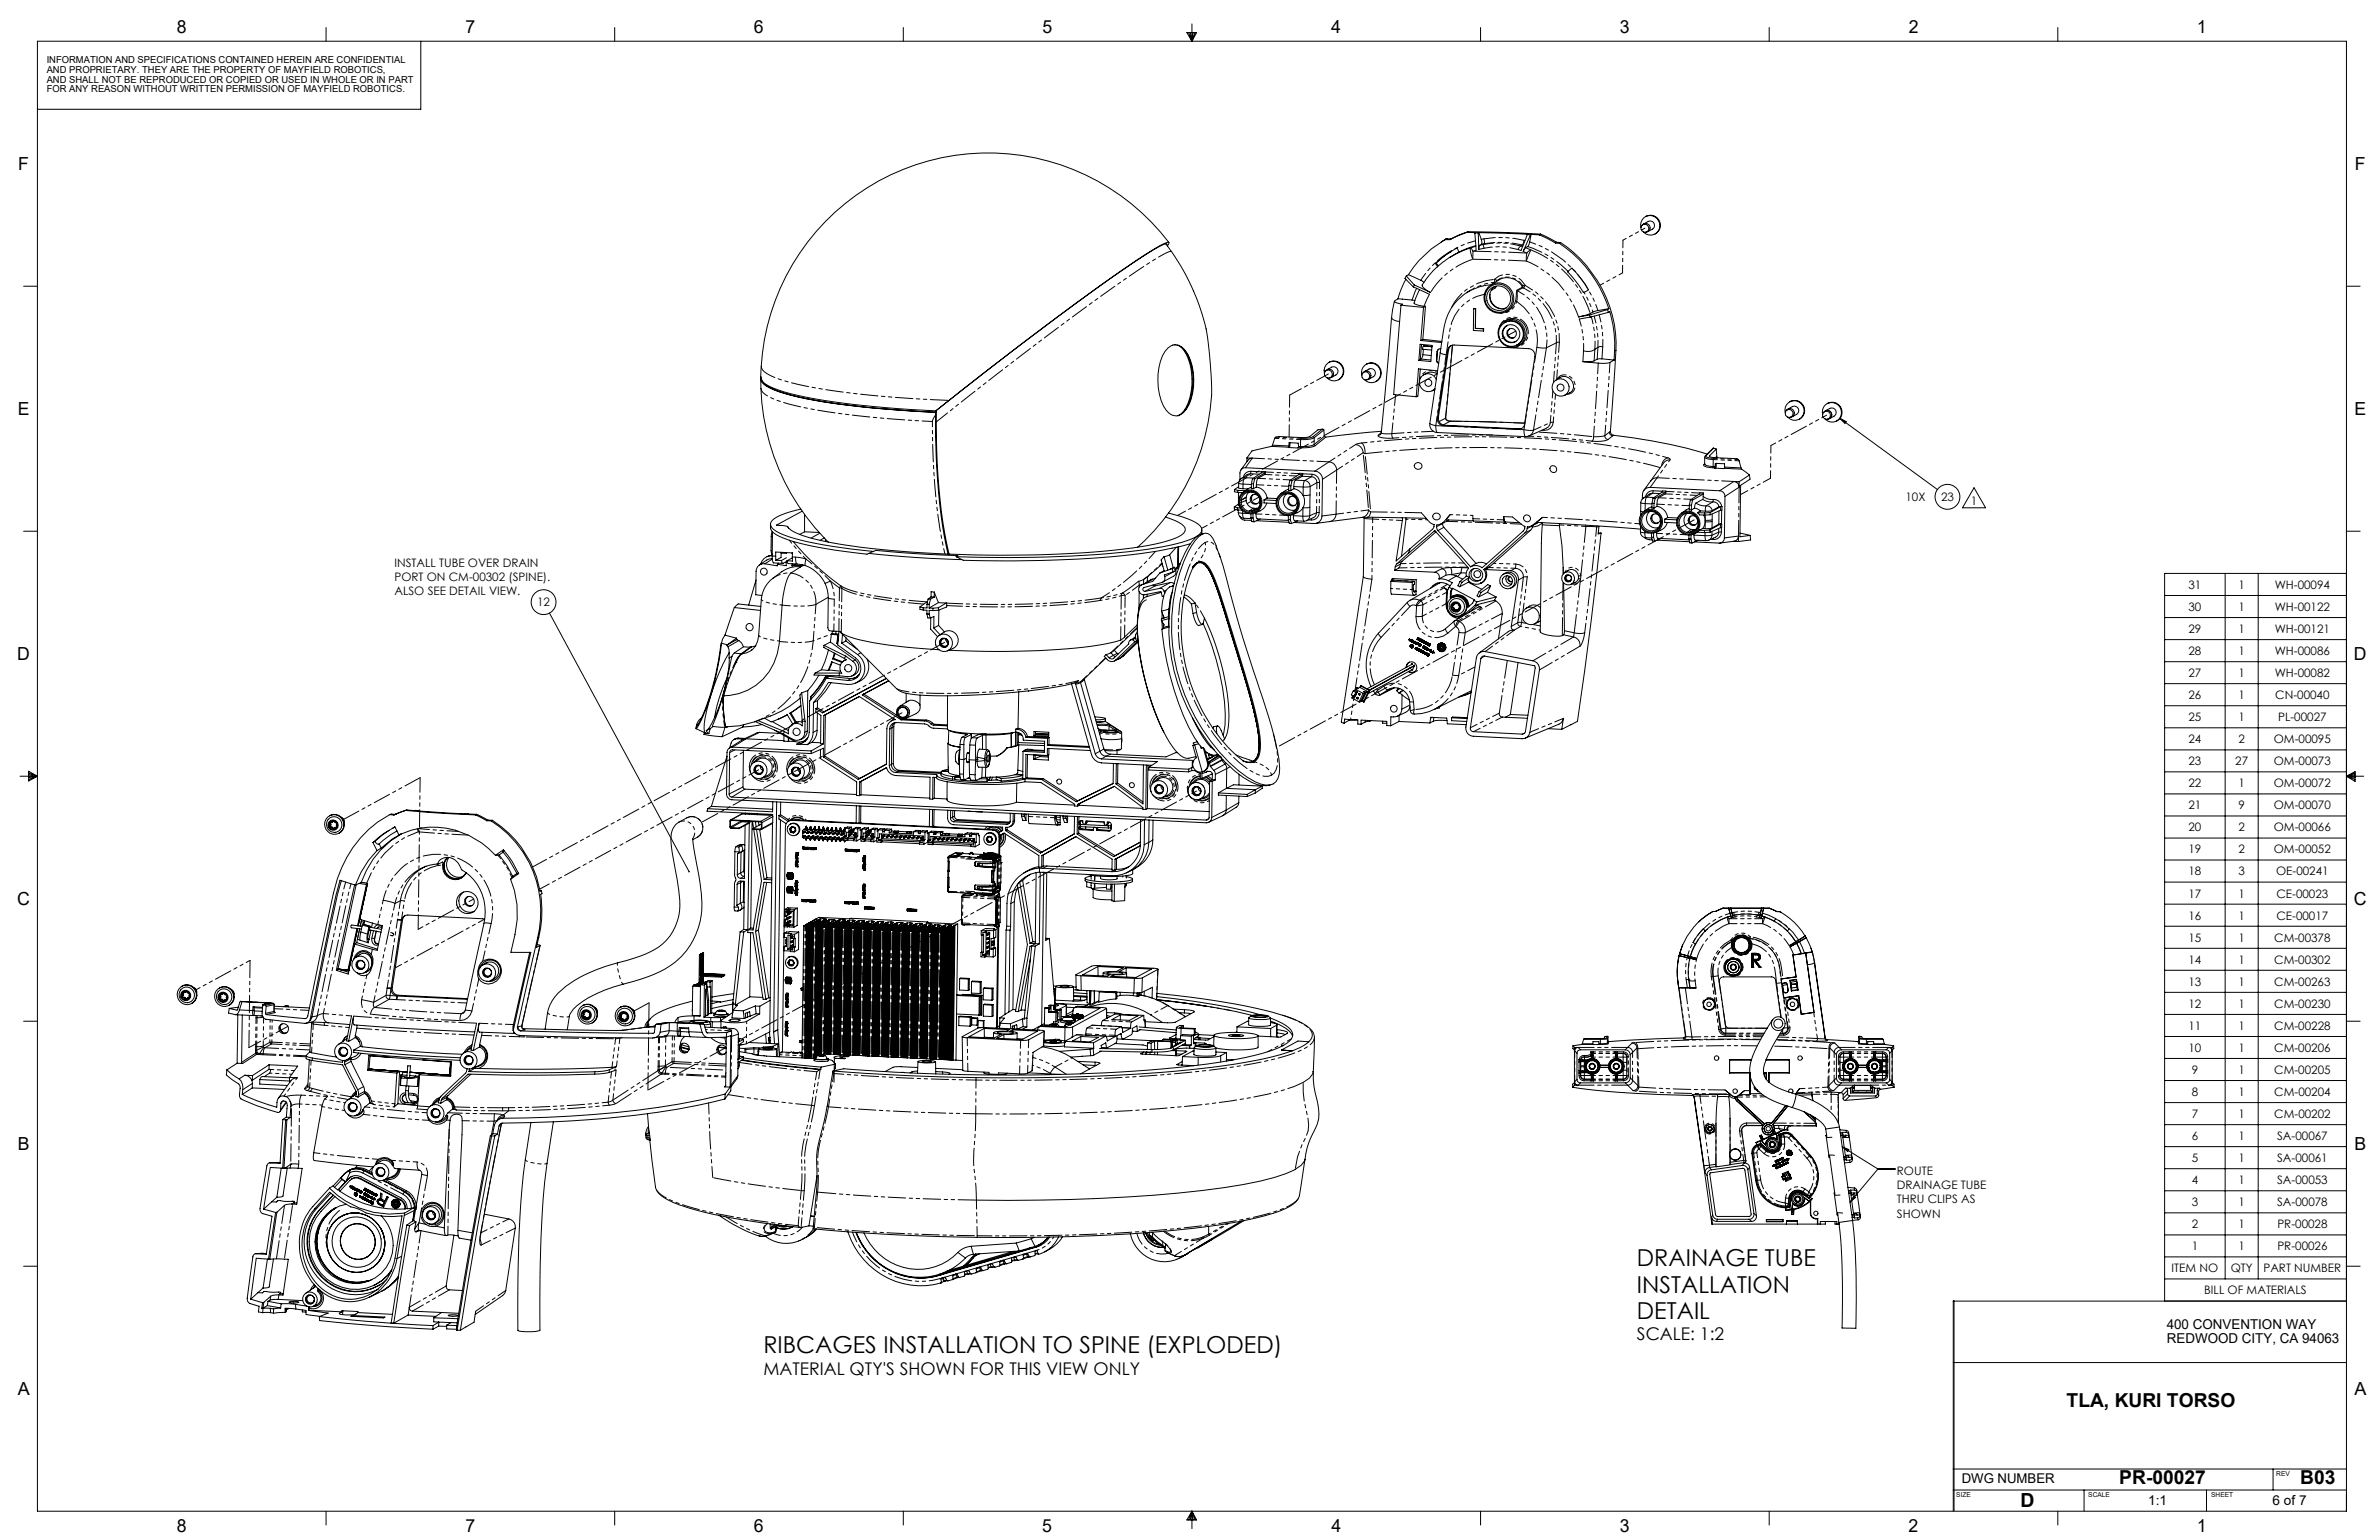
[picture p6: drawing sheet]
<svg xmlns="http://www.w3.org/2000/svg" width="864mm" height="559mm" viewBox="0 0 864 559" stroke-linecap="round" stroke-linejoin="round" font-family="sans-serif">
<defs><g id="words">
<g font-size="8.5">
<text x="594.2" y="459.5">DRAINAGE TUBE</text>
<text x="594.2" y="469">INSTALLATION</text>
<text x="594.2" y="478.5">DETAIL</text>
<text x="277.1" y="491">RIBCAGES INSTALLATION TO SPINE (EXPLODED)</text>
</g>
<text font-size="7.1" x="733.4" y="546.9">D</text>
<g font-size="7">
<text x="750.2" y="510.5">TLA, KURI TORSO</text>
<text x="769.3" y="538.6">PR-00027</text>
<text x="835" y="538.6">B03</text>
</g>
<g font-size="6.5">
<text x="64.2" y="11.9">8</text>
<text x="169" y="12">7</text>
<text x="273.6" y="11.9">6</text>
<text x="378.5" y="11.9">5</text>
<text x="483.3" y="12">4</text>
<text x="588.1" y="11.9">3</text>
<text x="692.9" y="12">2</text>
<text x="797.6" y="12">1</text>
<text x="6.7" y="61.8">F</text>
<text x="854.8" y="61.8">F</text>
<text x="6.5" y="150.7">E</text>
<text x="854.6" y="150.7">E</text>
<text x="6.3" y="239.5">D</text>
<text x="854.5" y="239.5">D</text>
<text x="6.3" y="328.3">C</text>
<text x="854.5" y="328.3">C</text>
<text x="6.4" y="417.3">B</text>
<text x="854.7" y="417.2">B</text>
<text x="6.5" y="506.1">A</text>
<text x="854.7" y="506">A</text>
<text x="64.1" y="555.9">8</text>
<text x="169" y="555.8">7</text>
<text x="273.6" y="555.8">6</text>
<text x="378.4" y="555.8">5</text>
<text x="483.3" y="555.9">4</text>
<text x="588" y="555.9">3</text>
<text x="692.8" y="555.9">2</text>
<text x="797.6" y="555.9">1</text>
</g>
<g font-size="6.3">
<text x="594.2" y="486.3">SCALE: 1:2</text>
<text x="277.1" y="498.8">MATERIAL QTY'S SHOWN FOR THIS VIEW ONLY</text>
</g>
<g font-size="4.9">
<text x="786.5" y="482.1">400 CONVENTION WAY</text>
<text x="786.6" y="487.4">REDWOOD CITY, CA 94063</text>
<text x="712.1" y="538.2">DWG NUMBER</text>
<text x="779.8" y="546.3">1:1</text>
<text x="825" y="546.3">6 of 7</text>
</g>
<g font-size="4.2">
<text x="691.7" y="181.9">10X</text>
<text x="704.6" y="181.8">23</text>
<text x="715.4" y="183.3">1</text>
<text x="143.2" y="205.6">INSTALL TUBE OVER DRAIN</text>
<text x="143.2" y="210.8">PORT ON CM-00302 (SPINE).</text>
<text x="794.4" y="213.7">31</text>
<text x="812.6" y="213.7">1</text>
<text x="825.7" y="213.7">WH-00094</text>
<text x="143.2" y="216.1">ALSO SEE DETAIL VIEW.</text>
<text x="195" y="220">12</text>
<text x="794.4" y="221.7">30</text>
<text x="812.6" y="221.7">1</text>
<text x="825.7" y="221.7">WH-00122</text>
<text x="794.4" y="229.7">29</text>
<text x="812.6" y="229.7">1</text>
<text x="825.7" y="229.7">WH-00121</text>
<text x="794.4" y="237.7">28</text>
<text x="812.6" y="237.7">1</text>
<text x="825.7" y="237.7">WH-00086</text>
<text x="794.4" y="245.7">27</text>
<text x="812.6" y="245.7">1</text>
<text x="825.7" y="245.7">WH-00082</text>
<text x="794.4" y="253.7">26</text>
<text x="812.6" y="253.7">1</text>
<text x="825.9" y="253.7">CN-00040</text>
<text x="794.4" y="261.7">25</text>
<text x="812.6" y="261.7">1</text>
<text x="827" y="261.7">PL-00027</text>
<text x="794.4" y="269.7">24</text>
<text x="812.6" y="269.7">2</text>
<text x="825.4" y="269.7">OM-00095</text>
<text x="794.4" y="277.7">23</text>
<text x="811.4" y="277.7">27</text>
<text x="825.4" y="277.7">OM-00073</text>
<text x="794.4" y="285.7">22</text>
<text x="812.6" y="285.7">1</text>
<text x="825.4" y="285.7">OM-00072</text>
<text x="794.4" y="293.7">21</text>
<text x="812.6" y="293.7">9</text>
<text x="825.4" y="293.7">OM-00070</text>
<text x="794.4" y="301.7">20</text>
<text x="812.6" y="301.7">2</text>
<text x="825.4" y="301.7">OM-00066</text>
<text x="794.4" y="309.7">19</text>
<text x="812.6" y="309.7">2</text>
<text x="825.4" y="309.7">OM-00052</text>
<text x="794.4" y="317.7">18</text>
<text x="812.6" y="317.7">3</text>
<text x="826.2" y="317.7">OE-00241</text>
<text x="794.4" y="325.7">17</text>
<text x="812.6" y="325.7">1</text>
<text x="826.4" y="325.7">CE-00023</text>
<text x="794.4" y="333.7">16</text>
<text x="812.6" y="333.7">1</text>
<text x="826.4" y="333.7">CE-00017</text>
<text x="794.4" y="341.7">15</text>
<text x="812.6" y="341.7">1</text>
<text x="825.6" y="341.7">CM-00378</text>
<text x="794.4" y="349.7">14</text>
<text x="812.6" y="349.7">1</text>
<text x="825.6" y="349.7">CM-00302</text>
<text x="794.4" y="357.7">13</text>
<text x="812.6" y="357.7">1</text>
<text x="825.6" y="357.7">CM-00263</text>
<text x="794.4" y="365.7">12</text>
<text x="812.6" y="365.7">1</text>
<text x="825.6" y="365.7">CM-00230</text>
<text x="794.5" y="373.7">11</text>
<text x="812.6" y="373.7">1</text>
<text x="825.6" y="373.7">CM-00228</text>
<text x="794.5" y="381.7">10</text>
<text x="812.6" y="381.7">1</text>
<text x="825.6" y="381.7">CM-00206</text>
<text x="795.6" y="389.7">9</text>
<text x="812.6" y="389.7">1</text>
<text x="825.6" y="389.7">CM-00205</text>
<text x="795.6" y="397.7">8</text>
<text x="812.6" y="397.7">1</text>
<text x="825.6" y="397.7">CM-00204</text>
<text x="795.6" y="405.7">7</text>
<text x="812.6" y="405.7">1</text>
<text x="825.6" y="405.7">CM-00202</text>
<text x="795.6" y="413.7">6</text>
<text x="812.6" y="413.7">1</text>
<text x="826.6" y="413.7">SA-00067</text>
<text x="795.6" y="421.7">5</text>
<text x="812.6" y="421.7">1</text>
<text x="826.6" y="421.7">SA-00061</text>
<text x="688.6" y="426.2">ROUTE</text>
<text x="688.6" y="431.5">DRAINAGE TUBE</text>
<text x="795.6" y="429.7">4</text>
<text x="812.6" y="429.7">1</text>
<text x="826.6" y="429.7">SA-00053</text>
<text x="688.6" y="436.7">THRU CLIPS AS</text>
<text x="795.6" y="437.7">3</text>
<text x="812.6" y="437.7">1</text>
<text x="826.6" y="437.7">SA-00078</text>
<text x="688.6" y="441.9">SHOWN</text>
<text x="795.6" y="445.7">2</text>
<text x="812.6" y="445.7">1</text>
<text x="826.7" y="445.7">PR-00028</text>
<text x="795.6" y="453.7">1</text>
<text x="812.6" y="453.7">1</text>
<text x="826.7" y="453.7">PR-00026</text>
<text x="788.3" y="461.7">ITEM NO</text>
<text x="809.8" y="461.7">QTY</text>
<text x="821.7" y="461.7">PART NUMBER</text>
<text x="800.2" y="469.7">BILL OF MATERIALS</text>
</g>
<g font-size="3.5">
<text x="16.9" y="22.9">INFORMATION AND SPECIFICATIONS CONTAINED HEREIN ARE CONFIDENTIAL</text>
<text x="16.9" y="26.4">AND PROPRIETARY. THEY ARE THE PROPERTY OF MAYFIELD ROBOTICS,</text>
<text x="16.9" y="30">AND SHALL NOT BE REPRODUCED OR COPIED OR USED IN WHOLE OR IN PART</text>
<text x="16.9" y="33.5">FOR ANY REASON WITHOUT WRITTEN PERMISSION OF MAYFIELD ROBOTICS.</text>
</g>
<g font-size="2.4">
<text x="826.3" y="535.7">REV</text>
<text x="710.2" y="543.3">SIZE</text>
<text x="758.1" y="543.3">SCALE</text>
<text x="802.7" y="543.4">SHEET</text>
</g>
</g></defs>
<g fill="none" stroke="#000" stroke-width=".36">
<path d="M13.6 15h838.2v533.4h-838.2zM118.4 10v5M152.8 15v24.7h-139.2M223.1 10v5M327.9 10v5M430.8 11.8h3.6l-1.7 3.2zM431.5 11.8l1.2 3.2M432.1 11.8l.6 3.2M432.7 8.7v6.3M433.1 11.8l-.4 3.2M433.8 11.8l-1.1 3.2M537.5 10v5"/>
<path d="M642.2 10v5M747 10v5M597.3 78.6a3.6 3.6 0 0 1 5 1.4 3.6 3.6 0 0 1-1.5 4.9M423.3 88.5a76.9 76.9 0 0 1 16.2 45.4 75.1 75.1 0 0 1-14.4 51 79.6 79.6 0 0 1-12.1 13.6M423.6 88.8l-.3-.3a40.8 40.8 0 0 0-10.2 5.7 1233.1 1233.1 0 0 0-73.2 54.7M423.8 89.2l.6-1.1a2.08 2.08 0 0 0-2.2 .4 399.6 399.6 0 0 0-39.7 27.5l-22.7 17.3-20.1 15.8M424.3 88a82.5 82.5 0 0 0-91.7-28.3 82.5 82.5 0 0 0-56.4 77.8 9.7 9.7 0 0 0 6.4 4 181.6 181.6 0 0 0 38.9 6.4l18.2 1.2M511.3 99.7l4.6 2 1 .8M511.3 99.7l-.8 .5M521 95.6l.9 1.3M521.3 95.5l-.3 .1M521.3 95.5l.9 .9"/>
<path d="M524.5 87a36.7 36.7 0 0 0-13.2 12.7M524.5 87h1.8M525 86.7h.1M525 86.7l-1.9 1.1M525 86.7l-.5 .3M525 86.7h1.7M526.7 86.7l-.4 .3M526.8 91.3l-3.6 2.5-1.9 1.7M529.3 91.6l-3.2 1.9M529.3 91.6l.1-.7-.5-.9-3.6 2.1-4.3 3.5M532.4 84.3l-6.1 2.7M532.4 84.3l3.2 .1-.2 .1"/>
<path d="M532.9 84.1l26.3 .8M532.9 84.1l-6.2 2.6M532.9 84.1l-.5 .2M533.8 90a31.6 31.6 0 0 0-16.3 11.6M535.4 84.5l.4 6.3M535.4 84.5h1.2M535.7 89.1l-6.4 2.5M536.8 84.4l.9 2.5a1.51 1.51 0 0 1-.7 2.3l-.2 1.3-.2-6M536.8 84.4l17.8 .6-.2 .1M536.8 84.4l-.2 .1M554.4 85.1l-2.3 5.8M554.4 85.1l1.2 .1"/>
<path d="M555.8 85.1l-.5 2.7a2.53 2.53 0 0 1-1.7 2.2l-.7 1.2 2.7-6M555.8 85.1l-.2 .1M555.8 85.1l3 .1M558.8 85.2l5.9 3M559.2 84.9l5.9 3M559.2 84.9l-.4 .3M564.7 88.2l1.4 .1M565.1 87.9l-.4 .3M565.1 87.9l1.4 .1M566.1 88.3a45.5 45.5 0 0 1 17.9 23.7M566.5 88a45.1 45.1 0 0 1 20.1 39.1l-2 29.4 .2 .7 .5 .6a208.9 208.9 0 0 1 34.4 7M566.5 88l-.4 .3"/>
<path d="M569.2 98.5l1.4-1.2 3.7 4.3 2.3 3.6-1.9 .8a38.8 38.8 0 0 0-5.6-7.3zM595.7 82.6a3.5 3.5 0 0 1 2.8-4.3 3.5 3.5 0 0 1 4.1 3 3.5 3.5 0 0 1-3.1 4 3.5 3.5 0 0 1-3-1.1M596.1 81.8a1.6 1.6 0 0 1 2.7 .1 1.6 1.6 0 0 1-1.4 2.4M596.7 81.2l1.6-.8a1.59 1.59 0 0 1 2.1 .6 1.59 1.59 0 0 1-.6 2.1l-1.6 .9M8.6 103.9h5M505.1 115.2l-2.7 31.5-1 10.1-.2 .8M507.5 108.4l6.1 .6M507.5 108.4l-1.3 .8M508.6 110.7l.5-.3-2.1-.5-.8-.6-1 5.8M508.6 110.7l-2.7 32.5 8.2 .8M508.6 110.7l8.1 .8M510.3 101.4l-1.7 3.7-1.1 3.3"/>
<path d="M510.5 100.2l2.9 3.2M510.5 100.2l-.5 .8 3 3.1M513 104.1l5.9 2.7M513.4 103.4l-.4 .7M515.3 105.1l-2 5 1.8 .7 2.4 .4M516.7 111.5l-.9 12M517.4 101.7l-1.1 1.7a4.4 4.4 0 0 0 3 2.7l-5.9-2.7M517.5 111.2l-1 12M517.5 111.2l-.8 .3M527.6 110.6a23.5 23.5 0 0 0-4 12.2l-4.6 30.9a2.86 2.86 0 0 0 2.8 3.3l32.3 1.4 7.3-3M533.9 105.2l-1.3 .9M535 112h.6"/>
<path d="M535 112l-.2 7.9 3.7 .2M535 112h.1M535 112h.7M535.6 119.2l3 .1M535.6 112v7.2M535.7 112l-.1 7.2M535.7 112h-.1M538.4 103.8a17.9 17.9 0 0 0-10.7 6.8M538.6 119.3l-.1 .8M540 104.4a5.5 5.5 0 0 1 9 1.5 5.5 5.5 0 0 1-4.6 7.8 5.7 5.7 0 0 1-5.1-3.3 5.7 5.7 0 0 1 .7-6zM540.3 104.6a5.1 5.1 0 0 1 8.4 1.9 5.1 5.1 0 0 1-5.4 6.7 5.2 5.2 0 0 1-3-8.6zM540.9 106.7a4.7 4.7 0 0 0 3.7 5.3"/>
<path d="M541.2 103.4l2.9-1.8a6.2 6.2 0 0 1 8.4 2.2M542.7 103.9a4.4 4.4 0 0 0-1.4 5.8 4.4 4.4 0 0 0 5.6 1.9M543.3 103.9l-1.9 1.5M545.1 117.4a5 5 0 0 1 8.3 1.9 5 5 0 0 1-5.3 6.7 5.2 5.2 0 0 1-3-8.6zM546 116.6a5.2 5.2 0 0 1 7.7 1.7 5.2 5.2 0 0 1-2.8 7.3M546.1 117.2a4.6 4.6 0 0 1 6.6 1.6 4.6 4.6 0 0 1-2.2 6.5M547.2 118a3.3 3.3 0 0 0-1.2 4.5 3.3 3.3 0 0 0 4.4 1.3M547.9 119.3a1.85 1.85 0 0 0-.4 2.3 1.85 1.85 0 0 0 2.2 .9M550.1 109.3a5.6 5.6 0 0 1-3.6 3.9M577 114.3l.3 .8M577.3 115.1l-4 .7M583.5 112.3l.3 1"/>
<path d="M583.5 112.3l-6.5 2M583.8 113.3l.6-.2a45.1 45.1 0 0 1 1.5 17.6M583.8 113.3l-6.5 1.8M584 112l-5.6 1.1a14.3 14.3 0 0 1-5.4 1.9l4-.7M584 112l-.5 .3M851.8 103.9h5M276.2 137.5a82.9 82.9 0 0 0 24.5 59.2M276.3 136.7a2.15 2.15 0 0 0 .9 2.7 38.4 38.4 0 0 0 15 5.2 334.7 334.7 0 0 0 47.4 5M276.4 137.5a3.5 3.5 0 0 0 2.1 2.6 53.4 53.4 0 0 0 16.9 5 338.2 338.2 0 0 0 44.3 4.5M424 126.2a4 4 0 0 1 6.3 1 21.2 21.2 0 0 1 .3 21.3 4.1 4.1 0 0 1-7.3 .3 21.9 21.9 0 0 1-.4-21.3zM426.4 125.1h.3M427.2 125.2a6.9 6.9 0 0 1 4.2 4.4 21.6 21.6 0 0 1-1.3 19.3l-1.6 1.5-1 .4"/>
<path d="M428.5 125.8a17.4 17.4 0 0 1 4.2 13.9 15.6 15.6 0 0 1-3.9 10.4M480.8 135.5a3.5 3.5 0 0 1 2.5-4.2 3.5 3.5 0 0 1 4.3 2.3 3.5 3.5 0 0 1-2.2 4.4 3.5 3.5 0 0 1-3.8-.9M481.2 134.7a1.6 1.6 0 0 1 2.7 .1 1.6 1.6 0 0 1-1.4 2.4M481.8 134.1l1.6-.9a1.61 1.61 0 0 1 2.1 .7 1.61 1.61 0 0 1-.6 2.2l-1.6 .8M482.4 131.5a3.6 3.6 0 0 1 5 1.4 3.6 3.6 0 0 1-1.5 4.9M494.3 136.1a3.5 3.5 0 0 1 3.8-4.2 3.5 3.5 0 0 1 2.7 5 3.5 3.5 0 0 1-5.6 .8M494.7 135.4a1.6 1.6 0 0 1 2.8 .1 1.6 1.6 0 0 1-1.4 2.3M495.4 134.8l1.6-.9a1.6 1.6 0 0 1 2.1 .7 1.6 1.6 0 0 1-.6 2.1l-1.6 .9M496 132.2a3.6 3.6 0 0 1 4.9 1.3 3.6 3.6 0 0 1-1.4 5M515.2 138.9l-.5 4.8-.6 .3M515.5 124.9l4.4 .4-.5 5.9-4.3-.4zM515.6 133.9l-.4 4.7"/>
<path d="M515.6 130.5l-.5 .3M515.8 123.5l7.5 .8M516 125l-.4 5.5M516.5 123.2l6.9 .7M516.5 123.2l-.7 .3M516.7 126.8l-.2 2.4-.4 .8-.5 .5M516.8 125.5l-.3 1.2 3.2 .3M516.8 125.5l3 .3M521.4 137.7a3.2 3.2 0 0 0-4.6-1.5 3.2 3.2 0 0 0-.9 4.7 3.2 3.2 0 0 0 4.8 .3l.2-.2M521.7 135.7l-2-.7a4.4 4.4 0 0 0-3 1.1M521.8 134.5l-6.9-.7-.8 10.2M522.3 126.7l-.5 .9-.3 3 .1 .4 .7 .7"/>
<path d="M523 126.5a1.27 1.27 0 0 0-1.3 1.1l-.2 3.5 .8 .8M526 126l.6-.6 1.2-.2 27.1 1.3a2.44 2.44 0 0 1 2.3 2.8l-3.8 24.5a2.18 2.18 0 0 1-2.3 2l-27.1-1.3a2.49 2.49 0 0 1-2.2-2.8l3.7-24.6zM526.7 125.4l-.8 1.5-3.8 24.5a2.49 2.49 0 0 0 2.3 2.9l28 1.2M527.3 125.3l-2.5 26.3 .5 .8 .9 .4 27.3 .7M564.8 137.9a3.5 3.5 0 0 1 5-.5 3.5 3.5 0 0 1 .4 5l-.4 .2M574.6 131.2l2.1 .1a4.9 4.9 0 0 0 3.2-1l6 .4-1.6 .9-1.5 .2zM339.6 150.6l-1.1 2.4M339.6 150.6a223.2 223.2 0 0 0 4.5 50.4M339.6 149.6v1M339.7 149v.6M339.7 149.6h-.1M339.9 148.9a218.5 218.5 0 0 0 4.7 52.3"/>
<path d="M339.9 148.9l-.2 .2M427.5 150.8h.1M501.5 156.5l-20.3 2.1-.4-.3-.3-2.4-.5-.2-1.6 .3-3 2.4-1.1 .3-10-.3-1.6 .5-1.1 3-7.1 1.7-1.9 2.6M520.8 141.4l-.9 .4M569.8 142.6l-1.9 .9M648.1 149.8a3.5 3.5 0 0 1 3.7-4.3 3.5 3.5 0 0 1 2.7 4.9 3.5 3.5 0 0 1-5.6 .9M648.4 149a1.6 1.6 0 0 1 2.8 .1 1.6 1.6 0 0 1-1.4 2.3M649 148.4l1.7-.9a1.6 1.6 0 0 1 2.1 .7 1.6 1.6 0 0 1-.6 2.2l-1.6 .8M649.7 145.8a3.6 3.6 0 0 1 5 1.4 3.6 3.6 0 0 1-1.5 4.9M661.6 150.4a3.5 3.5 0 0 1 3.8-4.2 3.5 3.5 0 0 1 2.7 5 3.5 3.5 0 0 1-5.6 .8M662 149.6a1.6 1.6 0 0 1 2.7 .2 1.6 1.6 0 0 1-1.4 2.3M662.6 149.1a3.2 3.2 0 0 1 3-1 1.63 1.63 0 0 1 .2 2.9l-1.6 .9"/>
<path d="M663.3 146.4a3.6 3.6 0 0 1 5 1.5 3.6 3.6 0 0 1-1.6 4.9M667.8 151.8l2.4 1.2-.5 .7zM667.8 151.8l35.5 25.8M448.1 177.6l1.2 .3M448.1 177.6v.8l1.2 .3M449.3 177.9l2.7 .1M449.3 178.7l1.7 .1M449.3 177.9v.8M449.6 178.7l-.1 4.7 .4 .2M449.6 176.6l-1.5 1M450.1 174.1v-2.5a1.93 1.93 0 0 1 2-1.9l25.2 1.3a2.89 2.89 0 0 1 2.8 2.9l-.2 13.4a2.71 2.71 0 0 1-2.8 2.7l-7.4-.4M452.6 166.2l2 .1-1.4 .5-2.7 3.7"/>
<path d="M452.6 166.2v1.3M453.4 178.5l-.8 1-.3 .9M453.9 171.9l-1.2 .3-2.3 1.6-.7 1.3v2l3.3 .3M454.2 176.8l-2.8 1.6M454.3 175.5l-.1 1.8h.8M454.3 175.5l.7 .1M454.4 178.6a3.4 3.4 0 0 0-3.9 2.9M454.4 178.6a3.6 3.6 0 0 1 3 3.2v.5a2.5 2.5 0 0 1-1.5 2.7l-1.6 .6M454.6 178.6h-.2M454.7 173.7h.8M454.7 173.7l-.4 1.8M454.8 179.5a1.85 1.85 0 0 0-.4 2.3 1.85 1.85 0 0 0 2.1 .9"/>
<path d="M455 175.6v1.7M455.5 173.7l3.7-2.1 .1-.4-.2 1-2.7 1.6-.3 2.9M455.5 173.7l-.5 1.9M456.1 176.7a4.6 4.6 0 0 1 3.9 4M456.1 176.7l-1.1 .6M456.4 179.7a1.73 1.73 0 0 0-2.4 .9 1.73 1.73 0 0 0 1.2 2.3 1.73 1.73 0 0 0 2.1-1.6M458 171.1l-.1 .5-3.2 2.1M464.8 179.7a3.9 3.9 0 0 1 6.5 2.5 3.9 3.9 0 0 1-5.7 4 4.1 4.1 0 0 1-.8-6.5zM467 179.2a3.4 3.4 0 0 0-.7 4.2 3.4 3.4 0 0 0 3.9 1.7M467.8 176.2v1.8h.8M467.8 177.5l-2.8 1.6M467.8 176.2h.8"/>
<path d="M468 160.6l3.3 .2v1.6h-3.7zM468.2 174.4h.8M468.2 174.4l-.4 1.8M468.3 160.7l-.2 1.7M468.6 176.2v1.8M469 174.4l3.8-2.1 .1-.5-.2 1-2.7 1.7-.3 2.8M469 174.4l-.4 1.8M469.7 177.3a4.6 4.6 0 0 1 3.8 3.9 4.6 4.6 0 0 1-2.5 4.8l-1.8 .8M469.7 177.3l-1.1 .7M471.6 171.8l-.1 .4-3.3 2.2M599.9 179l-1.2 .3-2.8 2.2-.3 1v4.5M603.4 178.2v.4l-3.3 2.2"/>
<path d="M603.9 168l-7.2 9.9M617 178.8l-.1 .4-3.3 2.2M618.8 168.5h.1M618.8 168.4v.1M618.8 165.9v2.5M622.7 168.1l3.3 .2v1.6h-3.6zM623 162.9l-1.2-.3-3 3.3M623 162.9l-2.5 2.7 1.4 .4 8.6 .4 .8 .7 .9 3.2 2.9 2.1M623 162.9l.2 3.2M623 168.1l-.2 1.8M629.4 174.7l1.9 .1v2a1.99 1.99 0 0 0-1.9-2.1zM635.1 172.4l.2 1.5-3.4 2.2-.3 18.7 3.7-.5"/>
<path d="M635.1 172.4l-3.8 2.4M716.6 177l4.2 7.3h-8.4zM8.6 192.8h5M279.7 190.2v1.3M279.8 191.5a2.97 2.97 0 0 0 1.9 2.5 58.9 58.9 0 0 0 18.1 5.1l14.9 2 2.3-1M285.9 191.1l.4 .6M287.9 196.5l4.1 4.6a90.3 90.3 0 0 0 13.2 11.4M290.7 184.7l-5.8 1.6a9.8 9.8 0 0 0-5 3.2 2.21 2.21 0 0 0 1 2.7 40.3 40.3 0 0 0 15.2 5l9.6 1.6 11.3 1.3M291.2 185.5l-9.4 5.1 4.1 .5M292.1 186.7v6.3M292.1 193l-1.8 .9M292.1 193l5.3 .2"/>
<path d="M299.6 195.7v.8M423.1 187.6l2.1 .7a10 10 0 0 1 4.9 3.2 2.12 2.12 0 0 1-1.1 2.5 41.6 41.6 0 0 1-15.1 4.4 417.3 417.3 0 0 1-86.1 1.7 163.7 163.7 0 0 1-36.7-5.9l-1.6-.6a7.1 7.1 0 0 1-3.6-2.5M424.2 186.2a26.5 26.5 0 0 1 11.6 4.7 2.1 2.1 0 0 1-.9 3.4 43.3 43.3 0 0 1-15.7 4.6 406.2 406.2 0 0 1-72.1 3.1M426.9 198.6l-2.3 2.7M427.6 198.5l-.1 7.1M427.8 198.4l-.1 7.1M432.2 197.2a194.8 194.8 0 0 1-45.4 5.9 509.8 509.8 0 0 1-37.1 .2l-2.6-1.3M435.1 194.3a15.4 15.4 0 0 0-4.9 6.2 67.3 67.3 0 0 0 8.2 68.6 52.6 52.6 0 0 0 15.9 14.8 8.8 8.8 0 0 0 6.7 .9M436.2 193.5v.4M436.3 192.3v1.2M436.9 193.6l-1.3 .5M441.4 198l1.4 3.9"/>
<path d="M441.5 198a7.2 7.2 0 0 0-3-4.4 4.4 4.4 0 0 0-4.6 2.5 49.3 49.3 0 0 0-8 22 68.8 68.8 0 0 0 26.8 63.9 12.5 12.5 0 0 0 8.2 2.9 4.3 4.3 0 0 0 3.5-4.1 49.3 49.3 0 0 0-2-14.1l-2-6.8-4-12.6a484.6 484.6 0 0 1-12.4-41.8l-1.2-3.6M448.1 183.9l1.2 .4M448.1 183.9v.8l1.1 .3M449.2 185l1.7 .1M449.3 184.3l-.1 .7M449.3 184.3h1M449.5 185a2.35 2.35 0 0 0 2 3.1l2.7 .1M449.5 183l-1.4 .9M450 187.4l1.1 1.2 3.2 .2M450.5 181.5h.1M450.6 182.3a3.4 3.4 0 0 0 2.9 3.3v-.1M450.6 181.5v.8"/>
<path d="M452.3 181.6a3.4 3.4 0 0 0 2.6 2.8M452.3 180.4l-1.8 1.1M452.3 180.4h.1M452.4 180.4v1.2l-1.8 .7M452.4 180.4l-1.8 1.1M453.5 185.5h.8M454.1 187.9h.7M454.1 187.9l.3 1.4h.9M454.1 186.5v1.4M454.3 185.5v.1M454.4 180.2l-.1 1.4M454.8 187.9l.5 1.4"/>
<path d="M454.9 186.4l-.1 1.5M456 186v1.3l.4 1 11.3 .5M456.1 184.4h-1.2l-1.4 1.1M456.1 184.5l-1.8 1.1M456.1 184.4l-1.8 1.1M456.1 184.4v.1M456.1 188.9l11.8 .6M456.6 184.4l-.5 .1M457.4 188.3l-2.1 1M458.9 181.4l-.1 1.1 4.4 .2M458.9 181.4l4.4 .2M459.8 182.6l-.7 1.5a6.7 6.7 0 0 1-3.5 2"/>
<path d="M460 180.7l-1.1 .7M460 180.7l3.5 .2M467.7 188.6h.7M467.7 187.1v1.5M467.7 188.6l.3 1.3 .8 .1M468.4 180.2a1.84 1.84 0 0 0-.4 2.3 1.84 1.84 0 0 0 2.1 .8M468.4 188.6l.4 1.4M468.5 187l-.1 1.6M470 180.3a1.74 1.74 0 0 0-2.5 .9 1.74 1.74 0 0 0 1.3 2.3 1.74 1.74 0 0 0 2.1-1.6M471 189l-2.2 1M477.9 186.1l-.3 1.1-.6 .5-3.4 1.4-3.7-.2-.3-.7-.1-1.5M495.1 187.7l-.2 21.6"/>
<path d="M496.4 187.7l21.3 .4M496.4 187.7h-2l-16.8 2.2M509 187.9l.1 .8-2.3 14.9 5.1-4.5M510.4 187.9l-1.7 14M511.9 199.1l-.7 1.8M516 186.1l3.1 3.5 1.5 .8-.1 .9-.5 .8-8.1 7M521.3 193l-12.3 10.7-.5 .7a2.71 2.71 0 0 1-2.2 2.5M521.3 193.1l11.8 13.1a3.6 3.6 0 0 0-.8 3M521.3 193.1l-.5-.5-9.6 8.3M523.7 189.9l.4 1.4 11.7 13.1M525.2 189.2l-2.1 .9M525.9 188.7l-.8 .5"/>
<path d="M534.6 187l.3 2.1 11.3 .4M534.9 189l-9.8-.3 1.3-1.9-3.1 3.2-1.7 .5-.1 .4 .5 1.6 11.8 13.2M546.5 189.4a1.84 1.84 0 0 1-.6-1.9l.3 2M546.5 189.4l5.1 .3M546.5 189.4l-.3 .1M549.1 187.6l4.5 3.4-.4 1.5-15.2 13.5a3.7 3.7 0 0 0-4.2-.3M556.4 190.6l-.1 .6-.7 1.2-15.1 13.4M558.3 189.6l-2.5 1.3M559.6 189.6l.3 .8-.4 6.5-.4 32.4a10.9 10.9 0 0 0 8.5 1.1l.3-1.2-.3-17.7M566.1 190v.5a116.7 116.7 0 0 1 1.4 17.7M580.2 193.4h1M580.4 191.1l-.3 2.6 1.1-.3"/>
<path d="M581.2 193.4a1477.9 1477.9 0 0 1-8.6 68.4l-5.7 2.9M595.5 191.1v1.9a2.05 2.05 0 0 0 2 2.1l2.1 .1M595.5 192l-37.6-2.5 2.1-1.8-3.7 2.9-1.8 .6-.2 1.1-.7 1.1-14.9 13.3M596.2 181a3.4 3.4 0 0 1 1.8-4l1.1-.2 25.2 1.3a2.06 2.06 0 0 1 1.9 2l-.2 15.1a1.81 1.81 0 0 1-2 1.9l-8.9-.5M596.9 195l1.3 .8 1.6 .1M598.8 185.6a3.4 3.4 0 0 0-.7 4.2 3.4 3.4 0 0 0 4 1.7M599.5 194.9h.8M599.5 194.9l.4 1.4 .8 .1M599.5 193.5v1.4M599.7 183.9l-2.8 1.6M599.7 182.6v1.8h.7M599.7 182.6l.7 .1"/>
<path d="M600.1 180.8l-.4 1.8M600.1 180.8h.8M600.3 186.6a1.83 1.83 0 0 0-.5 2.2 1.83 1.83 0 0 0 2.1 .9M600.3 194.9l.4 1.5M600.3 193.4v1.5M600.4 182.7v1.7M600.9 180.8l3.8-2.2v-.4l-.2 1-2.6 1.5-.3 1.1-.1 1.9M600.9 180.8l-.5 1.9M601.4 193v1.3l.4 1 11.4 .6M601.5 183.7a4.8 4.8 0 0 1 3.9 4.1M601.5 183.7l-1.1 .7M601.5 196l11.8 .6"/>
<path d="M601.9 186.7a1.74 1.74 0 0 0-2.5 .9 1.74 1.74 0 0 0 1.2 2.3 1.74 1.74 0 0 0 2.1-1.6M602.9 195.4l-2.2 1M604.3 188.4v1.1l4.3 .3M604.3 188.4l4.4 .2M605.3 189.6l-.8 1.5a6.7 6.7 0 0 1-3.5 2.1M605.4 187.8l-1.1 .6M605.4 187.8l3.6 .2M610.3 186.8a3.9 3.9 0 0 1 6.4 2.5 3.9 3.9 0 0 1-5.7 3.9 4 4 0 0 1-.7-6.4zM612.4 186.2a3.4 3.4 0 0 0 1.5 6M612.5 193.1l.8 .1M613.1 195.5l.7 .1M613.1 194.2v1.3"/>
<path d="M613.1 195.5l.3 1.5h.8M613.2 184.5l-2.8 1.7M613.2 183.3v1.7l.8 .1M613.2 183.3h.8M613.3 193.2v.1M613.4 186.3a3.5 3.5 0 0 1 3 3.5 3.5 3.5 0 0 1-3.1 3.5M613.4 186.3a3.4 3.4 0 0 0-3.6 2 3.4 3.4 0 0 0 .9 4.1l.8 .5 1 .2M613.6 186.3h-.2M613.6 181.4l-.4 1.9M613.6 181.4l.8 .1M613.8 187.3a1.83 1.83 0 0 0-.4 2.2 1.83 1.83 0 0 0 2.1 .9M613.8 195.6l.4 1.4"/>
<path d="M613.9 194.1l-.1 1.5M613.9 192.1l1.2 .1M613.9 192.1l-1.4 1M614 183.3v1.8M614.4 181.5l3.8-2.2 .1-.4-.2 2.3-2.5 1.4-.5 1.8M614.4 181.5l-.4 1.8M615.1 184.4l1.3 .3 .9 .7M615.1 184.4l-1.1 .7M615.1 192.2l-1.8 1.1M615.1 192.2l-1.8 1M615.1 192.2h.1M615.4 187.4a1.73 1.73 0 0 0-2.4 .9 1.73 1.73 0 0 0 1.2 2.3 1.73 1.73 0 0 0 2.1-1.6"/>
<path d="M615.6 192.1l-.5 .1M616.2 186l.7 .8 1.9 .1M616.2 186l2.6 .1M616.3 193.1l-1.7 .8M616.4 196l-2.2 1M616.9 192.4l-.8 .7 2.6 .2M616.9 192.4l1.8 .1M617.3 185.4h3.9l2.9-1.6h1h-.5l-3.8 2.2M617.3 185.4l-1.1 .6M618.1 191.8l3.2-.1 2.6-1.5 1.1-.1-4.3 2.2M618.1 191.8l-1.2 .6M618.5 186.9l.5 1.9a4.3 4.3 0 0 1-.9 3"/>
<path d="M618.7 192.5v.8M618.8 186.1v.8M620.7 192.3l-2 .2M620.7 192.3v.8M620.7 193.1l-2 .2M620.8 186l-2 .1M620.8 186v.8M620.8 186.8l-2 .1M623.9 193.1l-.4 1.2-.5 .5-3.3 1.4-4.3-.2-.4-.7-.1-1.6M625 191.5l-4.3 1.6M625.1 185.1l-4.3 1.7M629.3 196.4l1.7 .1"/>
<path d="M631 196.5l.1-2a1.9 1.9 0 0 1-1.6 1.9l-5.2 .7M631.6 193.5l3.7 .8M635.3 194.3l.2 1.6-4.5 .6M851.8 192.8h5M274.4 210.5l-2.6 9.1M280.3 201.4l-.4-1.6 .1-5.4 .4-1.5-.1 8.9a3 3 0 0 0 .5 2.5l3.4 .1M280.3 201.7a3.9 3.9 0 0 0-4.1 3M280.4 202.7l-1.8 .4-2.9 1.9M280.4 201.5l-2 .5M281.7 203.3l-.1-3 6.1 .3v3l-2-.1M281.7 203.3l2 .1M282.2 204.8v.5l-4.6-.7a2.74 2.74 0 0 0-3.1 2.7l-.1 8.5 2.2 .3"/>
<path d="M282.6 204.3l-.4 .5M283.6 200.7l-.1 1.6-1.8 1M283.7 203.4l.5 1 1.3-.6M284.1 200.4l-.5 .3M285.4 203.8v1.5l-3.2-.5M285.5 200.5v.3l-1.9-.1M285.5 202.4l-1.8 1M285.7 203.5l.5 1a13.1 13.1 0 0 1 13.2 6.9l.1 .3a11.9 11.9 0 0 1 1.2 5.3l-.1 11 .4 .8 3.5 .3M287.5 202.5l-1.8 1M287.5 204.6v.7M287.6 200.6l.1 .3M288.8 204.6l-1.3 .7"/>
<path d="M290.6 205.6a12.7 12.7 0 0 0-10 4.2 10.5 10.5 0 0 0-4.2 7.7l-1 13a7.4 7.4 0 0 1-2.6 5.5M290.6 205.6l-1.7 1.2a7.1 7.1 0 0 0-3.9 5.9l-.9 5.1-1.1 14.8a20.7 20.7 0 0 1-20.4 19.9M290.6 205.2l-3.1 .1M290.6 205.2v.4M291.4 205l-.8 .2M292 205.1l-1.4 .5M315.3 200.8a418.7 418.7 0 0 0 33.8 2.3M317 200.1l.9-.4 18.1 1.4 11.7 .5-.6 .4M336.5 219.3h.8M336.5 219.3v1.3h-1.3M336.7 218.4l-2.7 1.8M336.9 217.4h.9"/>
<path d="M336.9 217.4l-.4 1.9M337.3 219.3v1.3M337.8 217.4l-.5 1.9M338 216.6l1.1 .1M338 216.6l-1.1 .8M339.1 216.7l-1.3 .7M339.2 214.8l1.5 3.9M339.2 214.8l-1.2-.1v1.9M339.2 214.8l-.1 1.9M340.7 218.7l2.8 .1M340.7 218.7l-3.4 1.9M343.5 218.8l.1 1.4-3 1.2"/>
<path d="M343.5 218.8l-2.9 1.7M413.3 210.9l-5.8 4.3M413.3 210.9l.2 2.1M413.5 214.7v6M414.3 212.2a1.96 1.96 0 0 0-.9 2.2 1.96 1.96 0 0 0 1.9 1.5l6.1-1.2 .5 1.8 .6-.2M415.1 215.8l-.1 1.4M415.1 210.3l-1.8 .6M415.1 210.3v1.6M415.2 211.9l-.9 .4M416.1 217.7a5.7 5.7 0 0 0-2.9 5.3 75.8 75.8 0 0 0 4 29.5l2.8 7.7 2.5 5.4M416.4 215.6v.9M416.8 209.1l-.3 2.1"/>
<path d="M417.2 210.8l1.1-.6-3.3 1.7M419.5 209.8l-1.9 .6M421.1 207.9l-2.6 3-4.2 1.3M421.5 214.9l-5.3 1.6a5 5 0 0 0-2.9 4.6 62.8 62.8 0 0 0 1.9 23.8 81.7 81.7 0 0 0 10.5 26.1 7.1 7.1 0 0 0 5.9 4.1l2.6-.6M421.9 204.6l-6.8 5.7M422.6 202l-1.1 1.2 1.2 4.1M422.6 202l1.3 4.9M422.6 207.1l-1.5 .8M424.6 201.3l-2 .7M424.6 201.3l1.3 4.7M425.5 212.7l.5-.2-1.4 .5-1.2 1-.8 1.8-.6 2.7-.4 3.3M425.5 214.9l-.8 2.8-.3 3.3"/>
<path d="M425.5 206.3l-4.4 1.6M425.5 206.3l.3 1.2M425.7 214.2l-.1 .2M425.8 207.5l-3.1 1.1a1.87 1.87 0 0 1-1 2.8l-6.4 1.8a.72 .72 0 0 0-.4 .9 .72 .72 0 0 0 .8 .5l5.3-1.1a1.35 1.35 0 0 1 1.6 1l.2 .9M426.2 211.8l-1.1-.5-5.8 1.3-.7-.3M426.4 205.8l.3 1.2-.9 .5M426.4 205.8l-.9 .5M426.4 205.8l-1.6 .6M426.7 206.6a1.89 1.89 0 0 1-.7 2.5l-4 2.1M427.3 205.9l.1 .2-.8 .5 1.2-.4M427.5 205.6l-.9 .9M427.7 205.5l-.2 .1"/>
<path d="M427.7 205.5l-1.1 1.1M427.8 204.4v.4l.6-.3M428.4 204.7l-.7 .2M429.8 216.6l2.7 2.6M429.9 215.9l1.9 .9 2 2M432.5 219.2l.8 4.4 .7 1.9a1.48 1.48 0 0 0 1.2 1.4l1.3-.3M432.8 205.8a2.95 2.95 0 0 1 2.7-1.8 2.95 2.95 0 0 1 2.7 1.8 89 89 0 0 1 7.5 19.8l3.5 11.6a232.8 232.8 0 0 1 7.7 29.8 16.1 16.1 0 0 1-.7 8.1l-1.2 1.3M432.9 206a3.6 3.6 0 0 1 4.2-1.9 17 17 0 0 1 4.5 7.8 650 650 0 0 1 15 50.2 27.7 27.7 0 0 1 .4 12.3l-.4 .8-1.2 1.2M433 206a61.6 61.6 0 0 0 6.2 56.6 45.1 45.1 0 0 0 12 13.4M433.8 218.8l1.1 5.5 .7 1.6 .8 .7 .4-.5 .4-1.8M433.8 218.8l-1.3 .4M434.4 204.5l-1.6 1.5"/>
<path d="M434.4 204.5h.1M434.4 204.5h.1a2.23 2.23 0 0 1 2.7 .3 18.2 18.2 0 0 1 4.1 7.6l6.5 20.5a300.5 300.5 0 0 1 8.9 32.9l.3 2.1a10.1 10.1 0 0 1-1.5 7.9l-.6 .4M435.1 204a2.95 2.95 0 0 1 3 1.6 44.9 44.9 0 0 1 5.2 12.2l5.9 19.2a297 297 0 0 1 6.9 24.9M436.3 204.2h.1M494.9 209.3l-8 52.7M494.9 209.3l.8 .5 2.3 .4M504.9 211l.2 4.6 8.2 .4M504.9 211l7.8 .3M505.1 210.5l-.2 .5M505.1 210.5h.1M505.1 210.5l8.2 .4M505.4 210.5v-.6l8.7 .5-.1 4.2"/>
<path d="M505.6 209.9v.6M506.3 206.9l14.6 .7a1.73 1.73 0 0 1 1.5 2.5M511.2 200.9l-4.3 3.9-.6 2.1M511.7 217.9l-11.3 11.9a17.3 17.3 0 0 0-2.7 19.3M512.7 211.3l-.1 2.7a1.6 1.6 0 0 0 .8 2l.6-.2v-1.2M513.1 214.4l.9 .1M513.3 210.9l.2 .7-.5 .6 .1 2.2 .3 .4 .6-.2M513.3 210.9l-.6 .4M522.4 210.1l2.5-1.4a5.5 5.5 0 0 1 3.8 .3l2.3 1.2M522.4 210.1l2.1 .1 2.7 1.3-1.2 1.6M522.6 211.4l-.1 .2M522.8 211.4l-11.1 6.5"/>
<path d="M525.6 214l-1.4-.7a1.68 1.68 0 0 1 .9 1.6l-.2 4.2a5 5 0 0 0 4.7 5.3M526 213.1l-.5 1.2-.3 5.3a4 4 0 0 0 2.1 3.8 4 4 0 0 0 4.3-.4l3.9-3.4M526 213.1l1 .5M526.4 212.5a4.8 4.8 0 0 0-7.1 .9M526.6 214.6l-.1 2.3a4 4 0 0 1 4.3-.4 4 4 0 0 1 2.1 3.8l1.7-1.5 .5-.9M526.9 214.5l-.1 2.2M526.9 214.5l-.3 .1M526.9 216.5a4 4 0 0 1 4.3-.2 4 4 0 0 1 2 3.8M527 213.6l-.4 1M527.1 216.9a3.6 3.6 0 0 1 5 1.3 3.6 3.6 0 0 1-1.5 5M527.3 219.9l-.1 .3 .6 .4 .1 .8 .9-.2 .5 .3M527.3 213.5l8 4.2-.2 .2"/>
<path d="M527.3 213.5l-.3 .1M527.3 213.5l-.4 1M527.7 218.9l.9-.2 .6 .2M527.7 218.9l-.6 .5-.2 .8M527.7 218.9l.7 .2 .8-.2M527.7 218.9l-.1 .7-.7 .6M527.9 218.8l-.1 .7-.5 .3M529 218.9l-.3 .1M529.2 218.9l.6 .6 .2 .8M529.2 218.9l.8 1.4M530 211l-.8 1.5 .7 .4M530 211l.7 .3"/>
<path d="M530.7 211.3l-.8 1.6M533 211.3l-3.1 1.6M533 211.3l4.9 2.6M533.2 210.9l-.2 .4M533.4 209.5l-1-.5-2.4 2M533.4 209.5l-2.7 1.8M535.1 206.3a2.38 2.38 0 0 0-.8 3.1 2.38 2.38 0 0 0 3.1 1.1M535.1 217.9l1 .5M535.8 204.4l-2 1.3M535.8 204.4a3.9 3.9 0 0 1 3.8 .2M536.1 218.4l-.6 1.2M536.2 219.6l1.6 .9-1.3-.1-8.5 4.9"/>
<path d="M536.5 219.4l-1 .2M536.5 219.4l-3.3 2.8M537 214.6l-.8 1.6 .7 .4M537 214.6l.6 .4M537.5 211.5l.2 .1M537.6 215l-.7 1.6M538.7 206.7a3.5 3.5 0 0 1-.9 4.9 3.5 3.5 0 0 1-4.9-1.1l.5-1M539.3 206.7l9.2 .4a2.96 2.96 0 0 1 2.7 3.4l-2.6 16.8a1.21 1.21 0 0 0 1.1 1.4h-1.1l-1.1 .5-10.5 7.7M539.3 206.7a3.4 3.4 0 0 1-1.9 5M540 214.9l3.1 1.7M540 214.9l-3.1 1.7M540.5 205.8l-1.2 .9"/>
<path d="M540.5 205.8l-1.8 .9M541.1 212.7l-3.5 2.3M541.1 212.7l-1-.6-3.1 2.5M541.1 212.7l-1.1 2.2M542.5 217.8a4.9 4.9 0 0 1 2.8 5.2l-1.4 8.8M542.5 217.8l-6 1.6M543.1 216.6l-7 1.8M543.1 216.6l-.6 1.2M545.6 208.5a2.94 2.94 0 0 1 4.6 .7 2.94 2.94 0 0 1-1.9 4.2M547.1 208.9a1.83 1.83 0 0 0-.2 2.1 1.83 1.83 0 0 0 1.8 .9M548 209.3a1.02 1.02 0 0 0-.2 1.2 1.02 1.02 0 0 0 1.1 .5M548.1 209.2a.99 .99 0 0 0-.6 1.4 .99 .99 0 0 0 1.6 .3"/>
<path d="M567.9 207.9a3.3 3.3 0 0 1 3.8-.9l1.1 1.3 .2 .8M568.8 208.6a1.27 1.27 0 0 0-.4 1.7 1.27 1.27 0 0 0 1.7 .6M572.9 210.1a3.2 3.2 0 0 1-2.7 2M785.8 216.1h66M807.8 208.1v256M819.7 208.1v256M851.8 208.1h-66v264M199.5 222.5l50.7 93.8M261.8 233.4a90.9 90.9 0 0 1-8.4 29.6l-.4 .4M263.2 230.5a12.6 12.6 0 0 0-1.6 5.5 82.1 82.1 0 0 1-8.7 28.2l-.1 .2 3.1 1.5M263.2 230.5l4.2 1.1M263.9 234.1l.4 .6"/>
<path d="M264.3 234.7l.4 2.2M264.7 236.9a73.5 73.5 0 0 0-9.1 27.3l.1 1.2 .7 .8M264.7 238.7l-.2 3.5-.6 3.9M264.7 236.9v1.8M265.7 238.2l-1 .5M265.7 238.2l-3.3 14.3M266.6 220.5l-3.4 10M266.6 220.5l9.5 1M267.4 231.6l-3.5 2.5M267.4 231.6l.1 .5M267.5 232.1l-3.6 2M267.5 232.1l.7 .3"/>
<path d="M268.2 232.4l-3.9 2.3M268.2 232.4l1 .9 .7 1.4M269.9 234.7l-3.3 2.2-.9 1.3M272.9 235.8l-.1 .1M274.4 234.3l-1.7 .5-2.8-.1M276.2 220.1l-8.2-1-1.4 1.4M299.1 234.2l-.1 .7 7.5 4M299.1 234.2l7.9 3.9M300.7 235.8l-1.3 4.4-1.2 2.8M301.4 233l9 6.5a3.3 3.3 0 0 1 1.3 3.3 3.3 3.3 0 0 1-2.5 2.5M301.4 233l-2.3 1.2M301.8 230.2l-.4 2.8"/>
<path d="M301.8 230.2l2.3 .2M302.1 229.9l-.3 .3M302.1 229.9l2.3 .2M302.2 229l-.1 .9M302.3 239.1l3.3 1.3M302.6 238.9l-.3 .2M302.6 238.9l3.2 1.2M302.9 237l-.6 2.1M303.1 237.1l-.5 1.8M303.5 229.1l-.1 .9M303.8 233.4l.3 .2M304.1 230.4l-.3 3"/>
<path d="M304.4 230.1l-.4 3.2-.2 .1M304.4 230.1l-.3 .3M304.5 229.1h.3M304.5 229.1l-.4 4.9 6.5 4.7a4.5 4.5 0 0 1 1.7 5.2 4.5 4.5 0 0 1-4.5 3l-7.8-.8M304.8 229.1l20.6 20.8M304.8 229.1l.3 .3a20.6 20.6 0 0 0 9.6 3.3 184.9 184.9 0 0 0 26.2 3.1M305.6 233.4l5.7 4.1a5.9 5.9 0 0 1 2.4 6.9 5.9 5.9 0 0 1-6 4l-7-.8-2.4 3.8-3 3.5M305.8 230.2l-.2 3.2M306.5 238.9l.7 .5a3 3 0 0 0-1.7 4.9l-.8-.1M307 238.1l2.6 1.9a3 3 0 0 1 1.2 3.5 3 3 0 0 1-3.1 2l-3.1-.3M307 239.3l-.8 .6M307 238.1l-.5 .8"/>
<path d="M307.1 232.6l-1.5 .8M307.1 232.6l4.2 3.1M307.1 231.5v1.1M314.8 239.1a6.2 6.2 0 0 1-4.1 8.8M334 220.2v.9l1.2 .3M334 220.2l1.2 .4M335.2 220.6v.8M335.2 221.4h1.3v1.4M336.5 222.8h.8M336.5 222.8l.3 1.4 .9 .1M337.3 220.6l1.3 .1M337.3 222.8l.4 1.5"/>
<path d="M337.7 224.3l1.3-.6v4.2M337.9 224.2l-.1 4.1 2.6 2.7M338.6 220.7v.8M338.6 221.5h-1.3v1.3M339 227.9l2.2 2.4M340.6 220.5v.9M340.6 220.5l-2 .2M340.6 221.4l-2 .1M340.7 226.9l2.1 2.4M340.7 226.9l-1.7 1M340.8 221.4l-.1 5.5M342.1 231.6a1.69 1.69 0 0 0-.6 2.3 1.69 1.69 0 0 0 2.2 .7"/>
<path d="M342.8 229.3a3.4 3.4 0 0 1 4.7 1.4 3.4 3.4 0 0 1-1.6 4.6l-2 .9M342.8 229.3l-1.9 1.3M343.4 231.9l.2 1 .6 .5M401.5 238.8l-8.3 7.9M403.3 236.9l-1.8 .6M403.3 236.9l1 1.1 .7 .2M404.2 236.1l-.9 .8M404.5 235.9l1.4 1.4M411.2 232.1a1.3 1.3 0 0 0-1.5 1.6l-5.3 5.1a1.2 1.2 0 0 1-1.8-.1l-1.1-1.2M411.2 232.1l.7 .8M411.9 232.9l-6.8 6.6a2.14 2.14 0 0 1-3.1-.2l-1.1-1.1 .6-.7M412.2 231.2l-1.9 1.1"/>
<path d="M412.2 231.2l-.3 .1M412.3 231.5l-1.1 .6M412.6 232.6l-.7 .3M412.8 232.8l-6.2 6-2.1 1.1M412.8 232.8l.3 .2-5.1 4.9-1.7 1.1M412.9 229.6a2.23 2.23 0 0 0-.1 3.2M412.9 227.9l-8.6 8.2M412.9 229l.1 2.2M412.9 226.7l-5.9 5.5a99.2 99.2 0 0 1-26.1 3.7 336.7 336.7 0 0 1-36.4 0M421.6 225.2l1 1.6h-.2M421.6 221.8l1 2.4M421.8 225.5l.2 2.6"/>
<path d="M421.9 222.3l-.1 2.1M422.3 226.4l.1 1.6M422.3 223.5v.8M424.2 225.5l.1 2M424.2 222.2l-.1 1.6M424.3 227.2l-1.9 .4M424.3 224.5v-.8l-2.7 .8v.7M424.3 224.5h.1M424.3 224.5l-.1 1.1M424.3 224.5l-2.7 .7M424.4 221l-2.8 .8M424.4 221l-.1 1.2"/>
<path d="M424.4 227.5l-2.6 .8a102.8 102.8 0 0 0 11.7 39.2l2.9 3.9M436.7 226.3a91.9 91.9 0 0 1 8.1 32.8l-.1 3.9-.7 3.8M437.2 224.3a86.5 86.5 0 0 1 8.9 37.7 13.1 13.1 0 0 1-1.5 6.1h-.1a9 9 0 0 0-2.3-4.7h-.3a3.3 3.3 0 0 0-.2 2.8M437.2 224.3h.1M511.5 232.2h.1M511.5 232.1v.1M511.8 232.1l-.2-.2 .2 .3h-.3M511.8 232.2h-.3M511.9 232.4v.1M511.9 232.5l.2 .2M511.9 234.4v.2M511.9 234.6l.1 .1"/>
<path d="M511.9 232.3v.1M512 234.2l-.1 .2M512 232.4v.1M512 234.7l.1 .1M512 232.5l.2 .2M512 234.2h.1M512 234.4l-.1 .1M512 232.4v.3M512 232.4h-.1M512 232.5h-.1M512 234.4v.1M512 232.2h.1"/>
<path d="M512 234.5l-.1 .1M512 234.3l-.1 .1M512 234.5v.2M512 232.3v.1M512 232.6h-.1M512 232.3h-.1M512 234.3v.1M512 232.1h.4M512 232.7l.1 .1M512 234.2v.1M512.1 232.7h.1M512.1 232.2l-.1 .1"/>
<path d="M512.1 234.1l-.1 .1M512.1 234.8v.1M512.1 234.9l.1 .1M512.1 232.1l-.2 .2M512.1 234.8l.2 .1M512.2 232l-.1 .1M512.2 234.8l-.1 .1M512.2 232.7h.1M512.2 232.7l-.1 .1M512.2 232.1l-.1 .1M512.2 233.9l-.2 .3M512.2 233.9a.6 .6 0 0 1 .8 .3 .6 .6 0 0 1-.2 .7"/>
<path d="M512.2 233.9l-.1 .1M512.2 235l.2 .1M512.2 234.5h.1M512.2 234.5l.1 .1M512.3 234.4l.1 .1M512.3 234.6l.3 .2M512.3 234.4l-.1 .3 .4 .2M512.3 234.9l-.1 .1M512.3 234.4h-.1M512.3 234.4h.1M512.3 234.5v.1M512.3 234.9l.1 .1"/>
<path d="M512.3 234.5h.1M512.3 232.7l-.2 .1M512.3 234.5h-.1M512.3 232.6v.1M512.3 234.1v.3M512.3 232.1h.2M512.3 232.1l.1 .1M512.3 234.1l.7 .1M512.3 234.1h.1M512.3 232.1h-.1M512.3 234.3h.1M512.4 234.3h.1"/>
<path d="M512.4 232l.1 .2M512.4 232l-.3 .1M512.4 234.5l.3 .1-.1 .2M512.4 234.2h.1M512.4 234.3v.1M512.4 234.2l-.1 .1M512.4 234.1h.2M512.4 234.1v.1M512.4 234.2v.1M512.4 232.2h.1M512.4 232.3l.1 .1M512.4 234.3l.1 .1"/>
<path d="M512.4 235v.1M512.5 232.9h.1M512.5 232.1v.3M512.5 234.4l.2 .1M512.5 234.4h-.1M512.5 232.9h-.1M512.5 232.2v.1M512.5 232.1l-.1 .1M512.5 232.3l-.3 .4M512.5 232.4l-.1 .2M512.5 234.1l.3 .2-.1 .2-.3-.1M512.5 234.1l-.1 .1"/>
<path d="M512.5 232.3h-.1M512.6 234.1l.3 .1M512.6 234v.1M512.7 235l-.3 .1M512.7 235l-.2 .1M512.8 235h-.1M512.8 234.9l-.2 .2M512.9 234.2l-.3 .7M513 233.2h.1M513 233.2h-.1M513 234.2l-.4 .7M513 234.2h-.1"/>
<path d="M513 232.5l-.6 .4M513 232.5l-.1 .7M513 232.4l-.5 .5M513.1 232.4l-.1 .8M513.1 232.4l-.1 .1M513.1 232.4l-.2 .8M513.1 232.4l-.7 .5M513.3 233.4h.1M513.3 232.9l.2 .1M513.3 232.9l.6 .2M513.4 233.4h.1M513.5 232.9v.1"/>
<path d="M513.5 232.9l-.2 .5M513.6 232.7l-.3 .2M513.7 232.7l-.4 .7M513.7 232.7l-.3 .6 .5-.2-.3-.1M513.8 235.3v.1M513.8 235.3v.2M513.8 235.5l.1 .2M513.8 235.5l.2 .1M513.8 235.4h.1M513.8 235.4l.1 .2M513.8 235.3h.1M513.9 235h.3l-.2 .1"/>
<path d="M513.9 235l.1 .2M513.9 235.1v.1M513.9 235.2h.1M513.9 235.2l-.1 .1M513.9 233.2l-.5 .2M513.9 235.5l-.1 .1M513.9 233.5v.1M513.9 233.1l-.5 .3M513.9 233.6l.1 .2M513.9 235.6l.1 .1M513.9 235.6v.1M513.9 235.1l.1 .1"/>
<path d="M514 234.9l-.1 .1M514 233.4l-.1 .1M514 233.5v.2M514 233.4v.1M514 235l-.1 .1M514 235.2l-.2 .1M514 233.5h-.1M514 233.8h.1M514 235.7h-.1M514 235.2l.2 .2M514 233.6h-.1M514 233.5v.1"/>
<path d="M514 233.6v.1M514 235h.2M514 233.7v.1M514 234.9h.1M514 233.7l.2 .1M514 235.3l.1 .1M514.1 233.3h.1M514.1 235.3v.1M514.1 233.4h.2M514.1 234.9l.2 .1M514.1 233.8l.1 .1M514.1 233.1h.2"/>
<path d="M514.1 233.2h.1M514.1 235.4l.1 .1M514.2 235l.1 .1M514.2 235.7h-.2M514.2 233.3l.2 .1M514.2 233.8h.1M514.2 233.8h-.1M514.2 235.7h-.3M514.2 235.4v.3M514.2 233.8h.2M514.2 233.4h.1M514.2 233.4l-.3 .2"/>
<path d="M514.2 233.4l.1 .1M514.2 235.5l-.2 .1M514.2 235.1l.1 .1M514.2 233.8v.1M514.2 235.4v.2M514.2 235.4v.1M514.3 233.4h.1M514.3 233.5h.1M514.3 235.4h-.1M514.3 233.8l-.1 .1M514.3 235l.1 .1M514.3 232l.2 .1"/>
<path d="M514.3 235.2v.1M514.3 233.2l.2 .1M514.3 233.8h.1M514.3 235.1l.1 .1M514.4 235.8l.1 .1M514.4 233.4v.1M514.4 233.1l-.3 .2M514.4 233.4l-.1 .1M514.4 233.1l-.1 .1M514.4 233.1l.1 .1M514.4 235.1l-.1 .1M514.4 233.5l.1 .1"/>
<path d="M514.4 235.1v.2M514.4 235.2l-.2 .2M514.4 233.8h-.1M514.4 233.4l.1 .1M514.4 233.5h.1M514.4 232h.1M514.4 232h-.1M514.4 235.2l-.3 .2M514.5 235.8v.1M514.5 233.5l-.1 .3M514.5 233.3h.1M514.5 235.7l-.1 .1"/>
<path d="M514.5 233.1l-.5 .3M514.5 235.6v.2M514.5 233.1l.1 .2M514.5 235.9l.1 .1M514.5 235.5l-.1 .3M514.5 235.8l.1 .2M514.5 233.2h-.1M514.5 233.3v.1M514.5 235.8l-.1 .1M514.5 233.2l.1 .1M514.6 233.3h.1M514.6 235.3l-.1 .1"/>
<path d="M514.6 233.3l-.1 .1M514.6 236h.1M514.6 235.3l-.1 .3M514.6 235.4l-.1 .2M514.6 235.3h.1M514.7 231.3l.1 .1M514.7 231.3l-.4 .7M514.7 236h-.1M514.7 231.5l-.2 .6M514.7 231.5l.1 .8M514.7 231.4l-.3 .6M514.8 233.3l.4 .3"/>
<path d="M514.8 233.3l.5 .3-.4 .6M514.8 235.9h.1M514.8 231.4l.1 .8M514.8 231.4l-.1 .1M514.8 233.4l.4 .2M514.8 233.3v.1M514.8 235.4l.1 .1M514.9 232.2l.1 .1M514.9 236h-.2M514.9 235.3l.1 .1M514.9 235.9v.1M514.9 232.2l-.1 .1"/>
<path d="M514.9 235.9h-.1M514.9 235.3l-.4 .1M514.9 235.3l-.3 .1M514.9 234.2h.1M514.9 235.6h.1M514.9 235.5v.2M514.9 235.7v.2M515 235.4h-.1M515 235.7l-.4 .2M515 235.4l.1 .1M515 235.7h-.1M515 235.4v.3"/>
<path d="M515 236h.2M515 235.6v.1M515 235.4l-.1 .1M515.1 235.6l-.5 .4M515.1 236.1v.1M515.1 236.2l.1 .2M515.1 236h-.1M515.1 236l.2 .3M515.1 236v.1M515.1 236.2h.1M515.1 236.2v.1M515.1 235.9v.1"/>
<path d="M515.1 236.2l.1 .1M515.2 234.3l-.1 .1M515.2 236h.1M515.2 235.8v.1M515.2 234.3v.1M515.2 231.6l-.4 .7M515.2 231.6l-.3 .6M515.2 232.4l.1 .1M515.2 233.6l-.3 .6M515.2 235.9h-.1M515.2 235.8h.1M515.2 236.3h.1"/>
<path d="M515.2 232.3v.1M515.2 232.1v.3M515.2 235.6v.3M515.2 235.8l.2 .2M515.2 235.7h.1M515.2 232.2h.1M515.2 233.6h.1M515.2 232.1v.1M515.2 232.4h.1M515.3 236.3l.1 .1M515.3 236.3l-.1 .1M515.3 231.9l-.1 .3"/>
<path d="M515.3 232.5l.1 .1M515.4 236.4h.1M515.3 232.5h.1M515.3 233.9l-.2 .5M515.3 232.5l.2 .1M515.3 231.8l.5 .1M515.3 231.8v.1M515.3 235.7l.4 .1M515.3 231.9l-.1 .2M515.4 235.7l-.2 .1M515.4 236h-.4M515.4 235.7h.1"/>
<path d="M515.4 236h-.2M515.4 233.9l-.2 .4M515.4 231.8h.1M515.4 231.9v.6M515.4 231.8l-.1 .1M515.4 235.6l-.2 .1M515.4 232.5h.1M515.4 235.6v.1M515.4 233.8h.1M515.4 233.8l-.1 .1M515.5 232.6h.2M515.5 235.6l.1 .1"/>
<path d="M515.5 233.9h.1M515.5 233.9h-.1M515.5 233.8l.3 .1M515.5 233.8l-.2 .1M515.5 236.3v.1M515.5 231.9h.1M515.5 231.8v.1M515.5 235.7h-.1M515.5 236.3l-.3 .1M515.6 235.7v.1M515.6 235.8l.1 .1M515.6 235.7h-.1"/>
<path d="M515.6 231.8l-.2 .1M515.6 231.9l.1 .1M515.6 231.9h.2M515.6 235.7l.1 .1M515.6 233.9h.1M515.7 233.8l-.6 .6M515.7 232.6h-.3M515.7 235.8h-.1M515.7 232.4h.1M515.7 233.9h.1M515.7 236.5l.1 .1M515.7 235.8v.1"/>
<path d="M515.7 236.3v.2M515.7 236.5l.1 .2M515.7 232l.1 .1M515.7 233.8v.1M515.7 232.4l-.3 .2M515.7 233.8l-.2 .1M515.7 233.9l.1 .1M515.7 235.9h.1M515.7 236.3l.1 .2M515.7 236.3v.1M515.7 232.4l-.1 .1M515.8 234v.1"/>
<path d="M515.8 234.1l-.3 .5M515.8 231.9l.1 .1M515.8 236.1l-.1 .2M515.8 234h.1M515.8 231.9l-.1 .1M515.8 236.2l-.1 .1M515.8 236.5l.1 .1M515.8 236.5h-.1M515.8 233.9l.1 .2M515.8 236.6h.1M515.8 233.9v.1M515.8 232.2l-.1 .2"/>
<path d="M515.8 232h.1M515.8 232v.1M515.8 234.1h.1M515.8 232v.2M515.8 232.7l.1 .1M515.8 234.1l-.2 .5M515.8 236.7h.1M515.9 234.1l-.4 .5M515.9 232.1l-.2 .5M515.9 232v.2M515.9 236.6l.1 .1M515.9 232.1l-.1 .1"/>
<path d="M515.9 232.8h.1M515.9 236l.4 .1M515.9 232.6l.1 .2M515.9 236l-.1 .1M515.9 232.6l-.1 .1M515.9 232.5h.2M515.9 232.5l-.1 .2M516 232.6l-.1 .1M516 232.8l.3 .2M516 232.5l-.1 .1M516 235.9l-.1 .1M516 236.7h-.1"/>
<path d="M516 232.8h-.1M516 236h.1M516 236l-.2 .4M516.1 236.7h-.2M516.1 236.7h-.1M516.1 232.6l.3 .1M516.1 232.1v.4M516.1 236h-.1M516.1 232.5l.3 .2M516.1 236.5l-.1 .1M516.1 236.6v.1M516.1 232.1l-.1 .5"/>
<path d="M516.1 236l.1 .1M516.2 236.1l-.1 .4M516.2 236.1h.1M516.2 236.4l-.4 .3M516.2 236.1l.1 .2M516.2 236.4l-.1 .1M516.3 236.3l-.1 .1M516.3 236.1v.2M516.3 236.1h-.1M516.3 236.8l.1 .1M516.3 236.3l-.2 .4M516.3 236.7v.2"/>
<path d="M516.3 236.9l.1 .1M516.3 236.9h.1M516.4 236.8l.3 .2M516.4 236.5v.1M516.4 237h.1M516.4 236.6h.1M516.4 236.6v.2M516.4 236.9l.1 .1M516.4 232.6l.2-.3-.3 .7M516.4 232.7l-.1 .2M516.5 232.6h-.1M516.5 233l.5 .3"/>
<path d="M516.5 233l.2 .2M516.5 236.4l-.1 .1M516.5 236.9l-.1 .1M516.5 233.1l.5 .3M516.5 233v.1M516.5 234.9h.1M516.5 234.9l.1 .2M516.5 236.3l-.1 .2M516.5 237h.1M516.6 234.9v.2M516.6 235.1h.1M516.6 237h.1"/>
<path d="M516.6 236.3l-.3 .4M516.6 235.1l.2 .1M516.6 234.9l.1 .2M516.6 236.3h.1M516.6 236.3h-.1M516.6 236.4l-.3 .3M516.6 234.6h.1M516.6 235v.1M516.7 236.3l-.1 .1M516.7 235.1h-.1M516.7 236.4h.1M516.7 234.6l.2 .3"/>
<path d="M516.7 233.2l.3-.7-.2 .7 .2 .1M516.7 236.3l.1 .1M516.7 234.6v.2M516.7 237h-.1M516.7 234.6h-.1M516.7 233.1v.1M516.7 234.5l.5 .2M516.7 234.5h.1M516.7 234.5l-.1 .1M516.7 234.8l.1 .1M516.7 236.3l.2 .1M516.7 236.3v.1"/>
<path d="M516.8 234.9h.1M516.8 234.7l.2 .2M516.8 234.8h-.1M516.8 236.4h.1M516.8 234.5h-.1M516.8 236.9l-.2 .1M516.8 236.9h-.1M516.9 236.9l-.4 .1M516.9 234.8l-.1 .1M516.9 236.4v.1M516.9 236.5v.1M516.9 234.5l.2 .1"/>
<path d="M516.9 236.4l.1 .1M516.9 234.5l-.2 .1M516.9 236.6l-.1 .2M516.9 236.4h.1M516.9 234.9l.1 .1M516.9 236.5v.2M516.9 236.7v.2M516.9 236.5h.1M516.9 236.7h.1M516.9 236.6h.1M517 235.1l-.3 .1M517 235.2h-.1"/>
<path d="M517 235v.1M517 236.6l-.1 .1M517 235.2h-.3M517 235l-.3 .2M517 234.9h-.1M517 234.9l-.1 .2M517 234.9l-.1 .3M517.1 236.8l-.1 .1M517.1 234.6v.1M517.1 236.8l.2 .1h-.3M517.1 233.5l.5 .1M517.1 234.7h.1"/>
<path d="M517.1 234.6h.1M517.1 234.8h.1M517.1 234.7v.1M517.2 233.4l.5 .3M517.2 235.4h.1M517.2 233.4h.1M517.2 234.6l-.1 .1M517.2 233.4l-.1 .1M517.2 234.6v.1M517.2 235.4l.1 .1M517.2 235.3l.1 .1M517.2 235.2h.1"/>
<path d="M517.2 235.2v.1M517.2 234.7h-.1M517.2 234.7v.1M517.2 234.7l-.1 .1M517.2 235.2v.2M517.2 235.3v.1M517.2 237.3v.1M517.2 235.3l.1 .2M517.2 237.3l.1 .1M517.3 235.1l-.1 .2M517.3 235.2v.1M517.3 235.3h-.1"/>
<path d="M517.3 235.4h-.1M517.3 235.2h.1M517.3 235.4l.3 .1M517.3 234.9v.2M517.3 235.1h-.1M517.3 233.1l.4 .3M517.3 233.1l.4 .2M517.3 234.8l.3 .1M517.3 234.8v.1M517.3 235.5l.4 .1M517.3 235.5h.1M517.4 232.9l.4 .2"/>
<path d="M517.4 235l.3 .3M517.4 233.2h-.1M517.4 234.9h-.1M517.4 235.1h-.1M517.4 235h.1M517.4 235.2l.3 .1M517.4 235.2h-.2M517.4 234.8v.1M517.4 234.9v.1M517.5 234.8l.5 .2-.4 .7-.3-.2M517.5 232.8l-.1 .1M517.5 232.8l.4 .2-.3 .8-.5-.3"/>
<path d="M517.5 232.8l.4 .2M517.5 234.8h-.2M517.5 234.8l-.2 .2M517.5 232.8h.1M517.5 234.8v.1M517.5 236.7l-.3 .6M517.6 234.9l.3 .1M517.6 234.8l-.1 .1M517.6 236.7l-.3 .6M517.6 236.7l-.4 .7M517.6 235.5h.1M517.7 233.8h.1"/>
<path d="M517.7 233.4l-.1 .2M517.7 235.3l-.1 .2M517.7 237.7h.1M517.8 233.3h-.1M517.8 233.7l.5 .4zM517.8 235.2l-.1 .1M517.8 233.8l.5 .2M517.8 236.9h.1M517.8 237.7h.1M517.8 236.9l-.6 .5M517.8 236.9l-.1 .8M517.8 236.8v.8"/>
<path d="M517.8 236.8l-.5 .5M517.8 236.9l-.5 .4M517.8 233.8h.1M517.8 233.1l-.1 .2M517.9 233l-.1 .1M517.9 236.9l-.1 .8M517.9 235l-.2 .3M517.9 235l-.1 .2M518.1 235.8l-.1 .1M518.1 233.8l.3-.5-.3 .6M518.1 237.7h.1M518.1 237.7v.1"/>
<path d="M518.1 235.8v.1M518.1 237.8v.1M518.1 237.8l.1 .1M518.1 235.4l.3 .1-.3 .3M518.1 237.8h.1M518.1 237.9l.3 .1M518.1 235.4v.4M518.2 235.3l-.1-.2-.1 .8M518.2 235.3h.5l-.7 .6M518.2 237.7v.1M518.2 237l-.4 .6M518.2 237.8l-.1 .1"/>
<path d="M518.2 237.1l-.4 .5M518.2 237.1l-.5 .6M518.2 235.3l.2 .2-.3 .3M518.2 235.3l-.1 .1M518.2 237.8l.2 .2M518.2 237.3h.1M518.2 237.9h.1M518.3 237.2l.4 .1M518.3 237.2l.1 .1M518.3 237.2l-.1 .1M518.4 237.9l.1 .1M518.4 237.9l-.1 .1"/>
<path d="M518.4 237.3l.2 .1M518.4 237.3h-.1M518.4 237.3h.1M518.4 238h.1M518.5 234.1h.1M518.5 234.1l.2 .1M518.5 237.3h.2M518.5 237.3h.1M518.6 237.8l-.1 .1M518.6 237.9l-.1 .1M518.6 234.1h-.1M518.6 234.1l.1 .1"/>
<path d="M518.6 233.8h.1M518.6 235.8h.1M518.6 233.8l.1 .1M518.6 237.4h.1M518.6 235.8h.2M518.7 233.6l-.1 .1M518.7 233.9l.1 .1M518.7 234.2h.2M518.7 237.3l.1 .1M518.7 236h.1M518.7 237.4v.1M518.7 237.8l-.2 .1"/>
<path d="M518.7 237.5h.1M518.7 234.2l.1 .1M518.7 234.2l.1 .2M518.7 233.8l.1 .1M518.7 233.6v.2M518.7 237.3l-.1 .1M518.7 233.6h.3M518.7 233.6h.1M518.7 235.9v.1M518.7 237.4l.1 .1M518.7 237.4h.1M518.8 235.8h.1"/>
<path d="M518.8 233.9h.1M518.8 235.8v.1M518.8 237.5l-.2 .3M518.8 234h.1M518.8 234.3h-.1M518.8 235.9l-.1 .1M518.8 237.4l-.4 .6M518.8 237.5h-.1M518.8 233.9h-.1M518.8 233.6l-.1 .3M518.8 235.7h.1M518.8 233.6l.2 .1"/>
<path d="M518.8 235.7l-.1 .3M518.8 235.8h-.1M518.8 233.9l.2 .1M518.8 235.7v.1M518.8 233.9v.1M518.9 234v.1M518.9 234.2h.1M518.9 234h.1M518.9 234.1v.1M518.9 236.3l.2 .1M518.9 236.2l.1 .1M518.9 236.2h.1"/>
<path d="M519 234.3l-.1 .1M519 234.2h-.1M519 233.6l.1 .1M519 234.1h-.1M519 234.1l-.1 .1M519 234l-.1 .1M519 233.6h-.2M519 233.6h-.1M519 236.3h-.1M519 236.3l.3 .1M519 234v.1M519 236.3v.1"/>
<path d="M519 234.1l-.2 .3M519 233.7l.2 .1M519.1 233.8h.1M519.1 235.8h.1M519.1 236.4l.1 .1M519.1 236.4v.1M519.1 233.8v.1M519.1 233.7l.1 .1M519.1 233.7h-.1M519.1 233.9h.1M519.2 233.8l-.1 .1M519.2 233.8h-.1"/>
<path d="M519.2 235.7l-.1 .1M519.2 235.7l.4 .1M519.3 236.5h.1M519.3 235.8l.2 .1M519.3 236.4l-.2 .1M519.3 235.8h-.2M519.4 235.8h-.2M519.4 235.8h-.1M519.4 235.8h.1M519.4 236.5h-.3M519.5 235.9h.1M519.5 236.3l-.2 .1"/>
<path d="M519.5 235.8l.1 .1M519.5 235.8v.1M519.6 235.9h-.1M519.6 236.5v.1M519.6 235.8v.2M519.6 236.6v.1M519.6 236l-.3 .5M519.6 236.4h.1M519.6 235.9v.2M519.6 236.4l.6 .2M519.6 236.5l.1 .1M519.6 236.4v.1"/>
<path d="M519.6 236.7l.1 .1M519.6 236.5h.1M519.7 236.7h-.1M519.7 236.5l-.1 .1M519.7 236.7l.3 .2M519.7 236.5h.1M519.7 236.7v.1M519.7 236.7l.4 .2M519.8 236.5l.4 .1M519.8 236.4l-.1 .1M519.9 236.4l-.3 .1M519.9 236.4l.2 .1"/>
<path d="M519.9 236.4l-.1 .1M520.1 236.8l-.1 .1M520.2 236.6l-.2 .3M520.3 236.7h.4h-.3l.1 .3zM520.3 236.2l-.2 .3M520.4 236.3l-.3 .2M520.4 236.3l-.4 .7-.3-.2M520.5 237h.1M521.8 234.8v.2M521.8 235l.1 .1M521.9 235.1a1.57 1.57 0 0 0 2.2 1.2M521.9 235l.1 .1"/>
<path d="M521.9 234.9h.1M521.9 234.7h.3M521.9 235.1h.1M521.9 234.7l.3 .1M521.9 234.7l-.1 .1M521.9 234.8v.3M521.9 235h.1M521.9 234.9v.1M521.9 234.4h.1M521.9 234.3v.1M522 234.8h.1M522 234.7h.2"/>
<path d="M522 234.8l-.1 .1M522 234.8h-.1M522 234.4v.1M522 234.2l-.1 .1M522 234.3h.1M522 234.4l.1 .1M522 234.1v.3M522 234.2h.1M522 235.6h.5M522 235.6v.1M522 235.1h.1M522 234.3v.1"/>
<path d="M522 234.3l.1 .1M522.1 234.4h.1M522.1 234.8h.1M522.1 234.8l-.1 .3M522.1 234.4l.2-.2-.1 .2M522.1 234.4h-.1M522.1 235.1h-.2M522.1 234.1l-.1 .1M522.1 234.8l.2 .1M522.2 235l-.2 .1M522.2 235l-.1 .1M522.2 234.1l-.2 .2"/>
<path d="M522.2 234.9h.1M522.2 234.8h-.1M522.2 234l.1 .4M522.2 234.7h.1M522.2 234.8v.3l.2-.1M522.2 234l-.2 .2M522.2 234l-.2 .1M522.2 234.1h-.1M522.3 234.4h-.2M522.3 234.6h.1M522.3 234.1l-.1 .1M522.3 235h.1"/>
<path d="M522.3 235l-.1 .1M522.3 234.7l.1 .2M522.3 234.4l-.2 .1M522.3 234.2v.1M522.3 234.8v.2M522.3 234.9h.1M522.3 234.2h.1M522.3 234.7v.1M522.3 235.3l.2 .2M522.3 235.2l.3 .4h-.6M522.3 234.8h.1M522.3 234.3v.1"/>
<path d="M522.3 234.1h.1M522.3 235.2v.1M522.3 235.2l.3 .4M522.4 234.9v.1M522.4 234.6h-.1M522.4 233.6l.3 .3M522.4 233.6l.3 .4M522.4 233.6l.1 .2M522.5 236l.1 .2M522.5 236h.1M522.5 234.2h.1M522.5 235.9l.5 .1"/>
<path d="M522.5 236.1h.2M522.5 234.2l-.2 .4M522.5 236.1l.2 .1M522.6 236h.1M522.6 235.4l.3-.3v.3M522.6 236h-.1M522.6 235.6h-.1M522.6 233.5l-.6 .6-.2 .8M522.6 236.1h.3M522.6 236l-.1 .1M522.6 236l.1 .1M522.6 235.8h.1"/>
<path d="M522.6 235.8l.1 .1M522.6 236.2h.2M522.6 235.3v.1M522.7 235.8h.1M522.7 234.9l.2-.2 .7 1M522.7 235.8l-.2 .1M522.7 236.1h-.1M522.7 233.7l-.2 .1M522.7 235.8v.1M522.7 235.8l.3 .1M522.7 233.6h.2M522.7 233.6l-.2 .3"/>
<path d="M522.7 233.6h.1M522.7 236.1v.1M522.8 233.6h.1M522.8 236h.1M522.8 234.2h.7M522.8 236.1l-.1 .1M522.8 235.7h.1M522.8 234.2l-.1 .7M522.8 233.6l-.1 .4M522.8 236.1h.1M522.8 235.7l-.3 .3M522.8 235.9l.1 .2"/>
<path d="M522.8 236l.1 .2M522.8 235.9l-.1 .1M522.9 236.2h.1M522.9 235.7l.2 .1M522.9 233.6l-.2 .4M522.9 235.4l-.1 .1M522.9 236h-.1M522.9 234.2h-.1M522.9 235.5l-.1 .2M522.9 235.7l.1 .1M522.9 236h.1M522.9 235.9v.2"/>
<path d="M522.9 234.7l-.2 .2M522.9 236.1v.1M522.9 235l-.3 .4M522.9 235l.2 .4M522.9 235.5l.1 .2M522.9 235h.1M522.9 235.5v.1M523 235.4h.1M523 235.7l-.4 .1 .3 .3M523 235.7l-.3 .1M523 235.5h-.1M523 235.4l-.1 .1"/>
<path d="M523 236h.1M523 235.9h-.1M523 235.4v.1M523 233.5l.1 .1M523 235.9l-.1 .1M523 236l-.2 .1M523 236h-.1M523 235.9v.1M523 233.8h.1M523 233.5h.1M523 233.8h.2M523.1 233.5l.1 .1"/>
<path d="M523.1 233.8h.1M523.1 235.8h-.1M523.1 235.8h.1M523.1 236.1l.2 .2M523.1 233.6v.1M523.1 233.7v.1M523.1 236v.1M523.1 233.5h.1M523.1 236.3h.3M523.1 235.4h.1M523.1 236.3h.1M523.1 236.3l.1 .1"/>
<path d="M523.2 236.1h.1M523.2 233.4h.2zM523.2 233.8h.1M523.2 233.4l-.1 .1M523.2 233.8h-.1M523.2 236v.1M523.2 235.3l-.1 .1M523.2 235.9h.2M523.2 235.7l.1-.2-.1 .3M523.2 235.9l-.1 .1M523.2 236.1h.2M523.2 236.3h.1"/>
<path d="M523.2 235.7h.1M523.2 236l.1 .2M523.2 233.9h.1M523.2 236.3l.1 .1M523.3 234.4l.8 .9-.5 .4M523.3 233.6l-.3 .2M523.3 235.5v.1M523.3 234.4l.1 .1M523.3 233.4l.1 .1M523.3 233.6h-.2M523.3 236.3h-.1M523.3 236.1l-.1 .2"/>
<path d="M523.3 233.6l-.2 .2M523.3 233.8h-.1M523.3 234.4h.1M523.3 233.5h.1M523.3 235.6l-.5 .2M523.3 236.3v.1M523.3 235.6l-.3 .2M523.4 233.5h.1M523.4 235.9l.1 .1M523.4 235.9h-.1M523.4 236.2l-.3 .1M523.4 236h.1"/>
<path d="M523.4 236.1h.1M523.4 233.7l-.3 .2M523.4 233.8h-.2M523.4 233.7h.1M523.5 236.1h.1M523.5 236.2h.1M523.5 235.9h.1M523.5 236h.1M523.5 235.9h-.3M523.5 233.4l-.5 .2M523.5 236v.3M523.5 233.4h.1"/>
<path d="M523.5 235.9l-.3 .1M523.5 236.3l-.2 .1M523.5 236.1l-.1 .1M523.5 233.8h.1M523.5 233.4l-.1 .1M523.5 233.7l-.1 .1M523.5 233.7l-.3 .1M523.5 234.2l-.2 .2M523.5 235.9v.1M523.6 236v.3l-.4 .1M523.6 236l-.2 .2M523.6 236h-.1"/>
<path d="M523.6 236.3l-.1 .1M523.6 233.8h.1M523.6 236.2v.1M523.6 233.8v.1M523.6 233.9l.1 .1M523.6 235.7h.1M523.7 234.4l.2 .2M523.7 234.4l.4 .7M523.7 235.8l.3 .5-.3-.3M523.7 233.8v.1M523.7 233.9h.1M523.7 233.5h.1"/>
<path d="M523.7 233.5h.4M523.7 233.5l.3 .1M523.7 233.5l.4 .1M523.7 236h.1M523.7 234.5l.2 .1M523.7 234.5l.4 .6M523.7 235.8v.2M523.7 235.8l.2 .5M523.8 234.5l.4 .5M523.8 234.5l.1 .1M523.8 233.9h.1M523.8 233.9h-.1"/>
<path d="M523.9 235.9l.3 .1M523.9 234h.1M524 235.8h.1M524 233.9l-.3 .1M524 233.9l-.1 .1M524 233.9l-.2 .1M524 235.8l.1 .1M524.1 236h.1M524.1 234.2h.1M524.1 235.6l-.2 .4 .4 .1M524.1 235.7h.1M524.1 233.6l-.4 .3"/>
<path d="M524.1 235.7l-.1 .1M524.1 235.6h.1M524.1 235.9l.1 .1M524.1 233.6v.1M524.1 233.7l-.4 .1M524.1 235.1h.1M524.1 235.9v.1M524.2 234.1l-.1 .1M524.2 235.6l-.2 .2M524.2 236h.1M524.1 233.7h.1M524.2 235l-.1 .1"/>
<path d="M524.2 234.4l.2 .3M524.2 234.5h.1M524.2 235.6l.2 .2M524.2 235.3l.5 .2zM524.3 234.3h.1M524.3 235.6h-.2M524.3 234.5h.1M524.3 235.6l.1 .2M524.3 235.8v.1M524.3 235.1l.5 .1M524.3 234.4v.1M524.3 234.8l.1 .2"/>
<path d="M524.3 235.1v.1M524.3 234.4h.1M524.3 234.8h.5M524.3 235.6l-.2 .1M524.3 235.3h-.1M524.3 236v.1M524.3 234.4l.4 .2M524.3 234.5l.1 .1M524.3 235.9h.1M524.3 233.9h.1M524.3 233.9l-.2 .3M524.3 235.2l.1 .1"/>
<path d="M524.3 235.7h.1M524.4 234.6v.1M524.4 234.7h.1M524.4 234.6h.1M524.4 235.9l-.1 .1M524.4 235.5l-.2 .1M524.4 234.3l-.2 .1M524.4 234.3l-.1 .1M524.4 235.7v.2M524.4 234.3l.3 .2M524.4 235.3h.3M524.4 235.7l-.1 .1"/>
<path d="M524.4 235.8h.1M524.4 234.9h.1M524.4 235.8v.1M524.4 233.9l-.3 .3M524.4 233.9h.1M524.5 235.2l-.1 .1M524.5 234.2l.3 .4M524.5 234.2l.2 .3-.3-.2M524.7 234.1l.1 .5M524.7 234.1l-.2 .1M524.7 234.1l-.1 .1M524.7 234.6h.1"/>
<path d="M524.8 234.8v.1M524.8 235.2l-.1 .1M524.8 234.8l-.4 .2M524.8 235.2h.1M526.9 220.2l.2 .8 .6 .6M526.9 220.2v.1a1.14 1.14 0 0 1 .8 1.3M527.7 221.6l.5 .2 1-.2M527.7 221.6l.8-.3 .7 .3M527.8 225.5l-3.8 3.1M528.1 225.3l-.3 .2M529.9 220.5l-.3 .1M530 220.3l-.2 .8-.6 .5"/>
<path d="M530 220.3l-.5 .5-.3 .8M530.6 223.8l-1.3 .1M536.6 237.2l1.4-.8h1.1l17.4 3.4a2.96 2.96 0 0 1 2.3 3.3l-3.4 22.6a2.76 2.76 0 0 1-2.8 2.3l-17.8-.8a2.9 2.9 0 0 1-2.7-3.4l3.8-25.1zM537.8 238.4l1.1-.3 18.2 3.5 .2 .8-3.5 23a1.09 1.09 0 0 1-1.2 1l-17.7-.9a1.18 1.18 0 0 1-1.1-1.4l3.8-25.1zM559.2 225.2l-2.2 1.2M559.3 220.6a3.6 3.6 0 0 0-5.3 .1M785.8 224.1h66M785.8 232.1h66M262.4 252.5l-1.6 5.3-2.2 5.8 4.9 .3M262.6 252.4l-.2 .1M262.6 252.5a33.4 33.4 0 0 0 1 11.3h.3l-.2 .1a6.4 6.4 0 0 1-1-4.3l-.1-6.9M262.6 252.5h.1"/>
<path d="M263.9 246.1a54 54 0 0 0-4.5 14.2M263.9 246.1a58.6 58.6 0 0 1-4.5 14.2M266.9 240.4h.2M267.1 240.4h.1M285.8 259.3l-5.9 2.6-2.4-1.3M285.8 259.3l2 3.4M285.8 259.4l-3.3 1.6M286.7 258.8l2 3.4M287.1 258.6l-.4 .2M287.1 258.6l1.9 3.4M290.5 253.3a46.9 46.9 0 0 1-26.9 10.4M290.7 256l-4 2.8"/>
<path d="M290.7 256.1l-3.6 2.5M291 251.4l-.6 .8 .9 9.5M291 251.4l1.2 10.3M293.2 250.6l-.1 14.7a3.3 3.3 0 0 1-2.7 3.1M293.2 250.6l-2.2 .8M294.2 252.9v1.1M294.5 252.7v1M294.5 252.7l-.3 .2M295.3 254.9l-.1 10.8a5.8 5.8 0 0 1-2.1 4.5M295.9 244.2l-.4 .7 9.1 .3M295.9 244.2h8.8M296.2 257.1v1.3l1.8 1.2-.1 10.3h1"/>
<path d="M296.2 257.1l2.4 1.6M296.7 258.7l-.1 6.3a6.1 6.1 0 0 1-1.9 4.4M296.7 256.8l2.4 1.5M296.7 256.8l-.5 .3M296.8 254.2l-1.5 .7M296.8 254.2l-.1 2.6M297.3 245l-4.1 5.6M298.2 243l-2.3 1.2M298.2 243l2.4 .3M299 259.6l12.9-6.9 13.1 8.4a3.3 3.3 0 0 0-3.1 3.3l-.1 12.9-10.3 5.5M299 259.6l.6-.2-.2 15M299 259.6l-.1 10.3"/>
<path d="M299.1 258.3l-.5 .4M299.9 245.3a35.6 35.6 0 0 1-5.4 7.4M300 246.1a36.2 36.2 0 0 1-6.1 8.2l-.1 11.4a4.3 4.3 0 0 1-4.6 4.3l3.9 .2M300.4 245.4l-.4 .7M300.6 245.4l-.2 .5M301 243.1l-.4 .2M301 243.1l4.1 .5M301 245.4l-1 .7M301.7 247.7l-2 3.1-2.9 3.4M302.1 240.2l-1.1 2.9M304.7 244.2l-.1 1M305 241.3l-3.1-1.2-1.3 3.2"/>
<path d="M311.1 245.8l-1.2 .3M311.8 245l-.8 .6M312 244.7a4 4 0 0 1-3.6 1.5l-8.6-.9a36.9 36.9 0 0 1-5.6 7.6M313 252.1l14.1 9.1M313 252.1l.6-.3 12.2 7.9M321.7 246.2l-22.6 12.1M321.8 246.2l-23.2 12.5M322.6 247l-9.6 5.1M325.5 249.9l.6 .5a21.6 21.6 0 0 0 10.6 2 247.1 247.1 0 0 0 52.1-4.3l1.5-.4 1.2-.7-1 1.2 7.1 25.3a2.67 2.67 0 0 0 2.3 1.9l20.2 1-3.1 2M329 251.6l-.1 3.2M333.9 255.8a2.59 2.59 0 0 1-1.3 3.1l-3.7 1.8M333.9 255.8a3.4 3.4 0 0 0-4.3-1.4l-3.1 2"/>
<path d="M334 252.2l-.1 3.6M344 252.5l-.1 12a7.2 7.2 0 0 0 4.7 1.3l3.4 .3a72.6 72.6 0 0 0 16.7-.4M369.8 251l-.3 13.3M373.4 250.7v.2M388.9 248l7.3 25.9a4.1 4.1 0 0 0 3.7 2.9l18.2 .9M392.4 247.3l-.2 .3 7.1 25a2.41 2.41 0 0 0 2.2 1.8l31.8 1.5M393.6 246.3l7.1 25.5a2.55 2.55 0 0 0 2.3 1.8l20.3 1 3.5-1.5h.6M490.9 252.8l-.2 .5 2.7 1.4M491.2 250.7l1 .5M491.2 250.7l-.7 1.4 1 .6M491.4 252.6l-.5 .2M492 250.3l-.8 .4"/>
<path d="M492 250.3h.1M492.1 252.3l-.6 .4M492.1 250.1l.2 .1M492.1 250.1l-.1 .2M492.2 250.2l2.6 1.4M492.2 250.2l-.2 .4 .8 .4-1.1 2.3-.8-.5M492.2 251.2l-.7 1.5M492.5 249.6l.3 .1-.7 .4M492.5 249.6l.5 .1M492.5 249.6l-.2 .4M492.6 253.4h-.1M492.6 253.4l.3 .1"/>
<path d="M492.7 251.2l-.4 .2M492.7 251.2l-.8 1 .4-.1M492.7 253l.4 .2-.2 .4-.4-.2M492.7 253l-.2 .4M492.7 251l-.5 .2M492.7 253l-.1 .4M493.1 252l.3-.4 .4 .2-.2 .4M493.1 252l.5 .2M493.3 252h-.2M493.3 252l.3 .2M493.4 251.6l-.1 .4M493.6 249.4l-1.4 .8"/>
<path d="M493.6 249.4l3.3 1.7M493.9 248.8l3.2 1.7M493.9 248.8l-.3 .6M493.9 248.8l3.3 1.7M494.1 254.3l-.7 .4M494.1 254.2l.1 .1M494.2 254.3l.9 .4M494.6 254.1l-.4 .2M494.6 254.1l.5 .3M494.8 251.6l-1.4 3.1M495.1 254.4l.2-.2-.2 .5M495.5 251.2l-.7 .4"/>
<path d="M495.5 251.2l-.4-.2 .6 .2M495.5 251.2l-1.4 3.1M495.7 251.2l-1.5 3.1M496.1 251l-.4 .2M496.1 251l.5 .2M496.1 251l-1.5 3.1M496.6 251.2l-1.5 3.2M496.9 251.1l-.3 .1M497.1 250.5l-.2 .6M497.2 250.5h-.1M497.2 250.5l-2.1 4.2M498.5 250.6l.8 1.2"/>
<path d="M499.1 251.6a1.44 1.44 0 0 0 1.8 .6M503.8 250.3a5.3 5.3 0 0 1 7.9 4.3l.3 3.3M506.1 249.6l-5.3 2.6M507 250.6l.8 .9M507.6 249.7l-.6 .9M507.9 259.6v2.2M508.1 251.4l3.5 2.6M508.1 251.4l-.3 .1M508.1 249.9l-1.1 .7M509 252.1l-.1 5.2a3 3 0 0 1-4 2.8l-.1 3.2M509.3 250.5l-1.5 1M509.4 250.5l-1.3 .9"/>
<path d="M510.4 242.2a1.94 1.94 0 0 1 2.3-2 1.94 1.94 0 0 1 1.5 2.7 1.94 1.94 0 0 1-3 .8M510.6 243l.1 .1M510.9 242.9v.1M511.5 243.6a1.91 1.91 0 0 0 2 .2M511.6 240.2a1.89 1.89 0 0 0-1 1.9M511.7 242.4l-.1 .2M511.8 256.5l-.8 1.5-3.7 1.9M512 242.3l-.1 .2M512.6 241.1l-.1-.2-.2 .3M512.7 240.9l-16.4 9M512.8 242.9v.1M513.3 241.3l.2 .1-.8 1.8-.3-.1-15.7 8.6"/>
<path d="M513.4 241.6l-16.2 8.8M513.5 241.4l-16.4 9M522.5 256.5v.4l-1.3 .2M523.5 255.6a15.5 15.5 0 0 1-10.6 3.4l-.8-.7-.1-.5M533.6 251.5l-3.3 1.1M534 251.3l-4.5 1.6M534.1 250.6l-13.4 6.8M544.2 258.8a1.29 1.29 0 0 0 1.2 1.4l9.1 .4M548.3 259.3l6.3 .2M551 240.4l-2.7 18.9-1.8 .9M785.8 240.1h66M785.8 248.1h66"/>
<path d="M785.8 256.1h66M10.4 279.9l3.2 1.8-3.2 1.7zM252.8 263.8l-.2 .6M253 262.7l-.3 1.1M254.7 260.5a3.4 3.4 0 0 0-1.8 2.9M256.4 266.2l-.7-.3-.2 .6 6.6 .8M256.4 265.1l.4 .8 .5 .2M257.3 266.1l-.9 .1M257.8 264.4l-1.4 .7M257.8 264.4l-.5 1.7M258.7 263.7l-.9 .7M259.4 260.3a10.1 10.1 0 0 1-3 4.8"/>
<path d="M263.2 263.9l-1.1 3.4M263.8 263.9h-.2M263.9 274.4l-5.7 18.2M264.9 271.4l.5-1.8a2.19 2.19 0 0 1 2.2-1.5l3 .1-1.1 .2-4.7 3M266.3 268.4l1.5-.5 16.8 .8M269.7 263.8l-7.6 3.5M269.9 272.2l-.2 13.5 .4 .6 40.8 2M269.9 263l-.2 .8M271 268l-3-.2-1.2 .3M273.6 276.7a4.2 4.2 0 0 1 5.1-1.1 3.4 3.4 0 0 1-.3 5.9l-1.8 .8M274.1 261.8l10.2 4.5M274.8 277.7a1.69 1.69 0 0 0-.6 2.3 1.69 1.69 0 0 0 2.2 .7"/>
<path d="M275.2 261.5l9.6 4M276 278a1.33 1.33 0 0 0 .9 1.5M276.6 262.9l-6.9 .9M280.3 261.8l5.9 3.3M281.1 264.9l7 3.9a4 4 0 0 0 5.1-1.1M283.3 266.1l-8-.3-4.8 2.2M284.6 266.8v2.2h1.6M284.8 265.5l-.5 .8M286.2 268v1M286.3 268v1M286.3 269h-.1M286.3 269l2.4 .1"/>
<path d="M286.3 268h-.1M287.2 277.4a4.2 4.2 0 0 1 5.1-1.1 3.4 3.4 0 0 1-.3 5.9l-1.8 .8M288.4 278.4a1.68 1.68 0 0 0-.7 2.3 1.68 1.68 0 0 0 2.2 .7M288.7 262.2l-1.3 .8M289 262l1.2-.2 1.1 .3M289 262l-.3 .2M289.6 278.6a1.33 1.33 0 0 0 .9 1.6M291.3 261.7l-.1 1.7a2.95 2.95 0 0 0-3.6-.5 2.95 2.95 0 0 0-1.4 3.4l-1.4-.8M291.3 261.7h.9M292.2 268.7v.3l-1.1 .2M292.2 261.7v4a2.91 2.91 0 0 1-4.4 2.6l-3.5-2M293.1 268l-.8 .6"/>
<path d="M294.5 272.5l-28.6-1.4a1.87 1.87 0 0 0-2 1.9l-.2 15.1a2.12 2.12 0 0 0 2 2.1l172.2 8.4a1.93 1.93 0 0 0 2-2l.2-13.1M294.5 273.4l-28.6-1.3a1.02 1.02 0 0 0-1 1l-.2 15a1.09 1.09 0 0 0 1 1.1l172.2 8.4a1.02 1.02 0 0 0 1-1.1l.2-13M294.5 272.5v.9M294.5 273.4l4.4-1.9v3.1M294.7 269.4l-1.6 .8M294.7 269.4l3.2 .1M297.9 272l-.1 3.2 13.2 8.5-.1 4.9 1.1 .1M298.9 274.6l12.6 8.2M298.9 269.9l-4.4 2.6M299.4 274.4l-.5 .2M299.4 274.4l12.7 8.1M321.8 277.2l-9.7 5.3"/>
<path d="M324.7 262.3l-.7 .9-.2 .9-.2 13.3a2.41 2.41 0 0 0 2.3 2.5l15.7 .7M324.7 260.9l-1.2 .7M325 262.2l-.6 1.5-.1 13.3a2.54 2.54 0 0 0 2.3 2.5l14.9 .7 .2 1.3 1.9 .8 2.2 .4M327.1 261.2l8.9 .4 1.2 .5 1.5 1 5.2 .3M327.6 260.8v.1M327.6 260.9l8.9 .4 2.8 1.5 4.6 .2M327.6 260.9l-.5 .3M342.2 279.7v.2M342.2 279.7l2 .1M343.9 264.5l-5.5-.3-1.5-1.1-1.3-.4-10.2-.5a2.29 2.29 0 0 0-2.4 2.3l-.2 13.3a2.48 2.48 0 0 0 2.4 2.5l14.9 .8a1.68 1.68 0 0 0 1.7 1.3 76.8 76.8 0 0 0 30.3 .2M344.2 279.9l-2.3-.1-.3 .6 1.2 .7 3 .7M344.2 279.1l-2 .6"/>
<path d="M344.3 269.7a1.74 1.74 0 0 0 1.8 1l2.4 .4M344.4 265l-.2 4.8M344.7 265a12 12 0 0 0 6.1 1.4l.3 .1-2 1.1-.3 .8-.5 7.1M347 276.4l1.3 1.1M347.2 272.9l-.3 1.3 .1 2.2M348.3 275.5l.1 5.3a2.11 2.11 0 0 0 .6 2.1h1.2M348.3 275.5l1.6 .1M348.4 272l-1.2 .9M348.4 272.1a10.7 10.7 0 0 0-.1 5.8M348.5 271.1l-2.7-.4a1.65 1.65 0 0 1-1.7-1l.2 10.6 1.5 .7 2.6 .5M349.9 275.6l-.2 5.3a1.66 1.66 0 0 0 .6 2l1.7-.9M350.8 275.1v.3a.75 .75 0 0 0 .5 1.2l.1-.1"/>
<path d="M350.8 275.1l-.9 .5M350.9 276.5h1M351.1 273.3h.8M351.6 273.3l-.1-.2a1.59 1.59 0 0 0-.7 2M351.8 275.7l.3 6.9 .4 .5 1.9 .1M351.8 275.7l2.4 .1M352.6 266.4l-2.3 1.3-.3 .8-.1 7.1M352.6 266.3v1.6M354.2 275.8l-.2 5.4a1.63 1.63 0 0 0 .5 1.9M354.7 274.8a3.4 3.4 0 0 1 1-3l2.8 .2a3 3 0 0 1 .9 3.4l-.2 1.6a1.39 1.39 0 0 1-1.1 1.4l-2.9-.1-.5-2M354.7 275.5h.1M354.7 274.8l2.7 .6 .1 .4-2.8 .5"/>
<path d="M354.7 274.8v.7M354.7 275.5l-.5 .3M354.7 275.5v.8M358 266.4h-1.3a6.2 6.2 0 0 0-3.9 1.3l-.7 1.7-.3 6.3M358.7 272.5h.2a7.2 7.2 0 0 1-.2 5.5l-.2 .1a6.2 6.2 0 0 1 .2-5.6zM358.7 274a2.22 2.22 0 0 1-.2 2.5l-.2-1.1zM361.9 274.3l-2.5 .1M365.5 271.3a9.1 9.1 0 0 1-3.6 3M365.5 271.3h.2M365.7 271.3l-1.8 1.8-2 1.2M367.1 266l-4.3 .6-6 .2-2.1 1-.3 .6-.3 1.6 .1 5.8M367.1 266h.1"/>
<path d="M367.1 266.1l.1 4.9-1.7 .3M367.8 265.9l-.7 .1M368.7 265.7a2.57 2.57 0 0 1 2.7 2.9l7.8 .4-.1 4-7.7-.4M368.7 270.5l-1.5 .5M368.7 270.5h.1M368.7 265.7v4.8M368.7 264.6a3.7 3.7 0 0 1 3.7 2.9M368.7 264.6v1.1M369.5 279.4l1.8 .6M369.5 264.3l-.8 .3M369.5 264.3a3.7 3.7 0 0 1 3.5 2.9M369.6 270.3l-.8 .2"/>
<path d="M369.6 269.5v.8M369.6 270.3h.1M369.6 269.5l9.6 .3M369.6 265.8v3.7M369.7 266.6l1.3 .1M369.7 270.3l-1.3 .6-2.7 .4M369.7 270.3l9.5 .2M369.8 270.3l-.4 10.2a6.6 6.6 0 0 1-4.7 1.3l-7.9 .3-2.3 1M370.6 266.3h-1M370.6 266.3l-1 .1M371.4 272.6l-.1 9.9 .8 .1M372.1 272.2l-.7 .4"/>
<path d="M372.1 272.2l7.1 .3M372.4 267.5l7.9 .4M373 267.2l7.8 .4M373 273.8l-.1 8.5M373 267.2l-.6 .3M374.7 272l-1.8-.1-.8 .3M374.7 272l-.2 .1 4.7 .2M374.7 272v.1M375.2 274l5.4 .2v1.6l-5.4-.3zM375.4 265.4l5.3 .3v1.5l-5.4-.2zM375.8 275.3l-.6 .2M375.8 274v1.3"/>
<path d="M375.9 266.6l-.6 .4M375.9 266.6l4.8 .2M375.9 265.5v1.1M377.4 274.5l3.2 .2M377.4 274.5l-1.6 .8M377.5 274.1l-.1 .4M380.2 274.1l-7.8-.3-.1 8.8M380.2 270.5l15.3 .7M380.3 267.9l-.1 2.6M380.7 266.4l-4.8-.1 4.8 .2M380.8 271.6v2.3l-.6 .2M380.8 270.2l14.6 .7"/>
<path d="M380.8 270.2l-.6 .3M380.8 267.6v2.6M380.8 267.6l-.5 .3M395.8 272.3l-15.6-.7v2.5M397.4 260.1l3.9 .6-1.2 .4-2.4 .1M398.6 264.2l.8 .7M399.1 264.8l.3 .1M399.4 264.9l1.8 .1M399.7 265.5a15.1 15.1 0 0 0 7 .1M400.8 265.4v.2M400.9 265.3l2.5-.2 2.2 .3a7 7 0 0 1-4.7-.1zM401.2 261.7h.1"/>
<path d="M401.2 261.8l5.7 3.6 .2 .5M401.2 261.7v.1M401.2 261.8l-3.2 .3M401.3 260.7v.8l-.5 .3-2.8 .1M402 265.1l-1.6 .3 .8 .3 1.6 .1M402 265.1h.1M402.8 265.8h.1M403.5 265.1h-1.5M403.5 265.1h.1M403.6 265.1l1.6 .1 .8 .3-3.2 .3M404.2 277l-.1 7.3-13.4 6.6M405.2 277.1l-.1 7.3"/>
<path d="M405.3 264.9l-4 .1M405.5 272.3v1.5M405.6 265.5v.2M405.8 277.1l-.1 7M406.6 272.1l-1.4 .3-4.3-.1M407 271.6l-.2 .4M407.2 268l-.1 1.4M407.2 267.9a15 15 0 0 1-7.5 .1M407.2 265.9l-.1 5.7M415.1 277.6l-.2 14.1-9.8-7.3M416.1 277.6l-.2 16.1M416.7 277.6l-.2 15.8"/>
<path d="M417 278.4l14.5 .7M417 278.4v1l14.5 .7M431.5 279.1v1M432.6 279.6h1.2l1.9 1v1.8l.6 .1M432.6 278.5l-1.1 .6M432.6 278.5v1.1M432.6 279.6l-1.1 .5M432.8 276.5l-.2 2M432.8 276.5h.3M432.9 260.5a34.2 34.2 0 0 0 8 11.8M433.2 276.3l-.4 .2M433.7 270.3l-.7 .1 1.3 4.6a2.84 2.84 0 0 0-1.1 3.4 2.84 2.84 0 0 0 3.2 1.7"/>
<path d="M433.7 270.3l2.7 9.8M434.7 269.2l-1.6 .4 .6 .7M435.1 269.9l-1.4 .4M435.8 270.7l.2 .8 .8-.2M436.3 271.3v.1M436.8 271.3l1.5 5.4a2.76 2.76 0 0 1-1.9 3.4M436.8 271.3l.5 .6 1.3 4.6a2.82 2.82 0 0 1-1.6 3.4M437.5 272.6l1.6 1.1 1.6 .4M437.6 273l.7 .2M438.4 279.9l-.9 .4M438.7 276.6h.1M438.7 276.6l.4 .2 .2 1.3 1.7 2.1 .1 2.8"/>
<path d="M438.7 273.9l.7 .1 .8 .7M438.7 273.9l.3 1.1M439 275l-.6 .3M440.2 274.7l-1.6 .9-.4-.4M440.2 274.7l-1.2 .3M440.7 274.1l-.4 .2M441.8 273.8l-1.3 .7-1.1-.8-.7 .2M442 263.4l-1.4 .3-.3 .5M442.1 273.8l-1.4 .3M442.5 274.1l-.4 .1M442.8 274.2l-.8 .1-3.4 2.3M443.2 274.5l.3 1.3 1.7 2.4v7.9"/>
<path d="M451.1 276a4.2 4.2 0 0 0 3.8 .2M451.1 276l1.3 .5 1.6 .3 1.4-.4M454.9 276.2h.1M455 276.5h.1M455 276.4l-1.6 .3M455 276.4h.1M455 276.5h-.1M455.4 276.4l-.4 .1M455.8 275.7l-.6 .6M456.1 275.3h.1M456.1 274.8v.2M486.9 262l1 .4"/>
<path d="M487.9 262.4l.2-1.5 4.8 .3v1.5l1.2 .1M489.7 261.3l-1.8 1.1M489.8 261.1l-.1 .2M492.4 261.2l-2.7 .1M494.1 262.8v-1.5l9.3 .5v1.5h1.4M497.2 261.7l-1.5 .2-1.6 .9M497.2 261.4v.3M497.6 261.5l-.4 .2M501.9 261.7v.7l1.5 .1M507.9 261.8l11.2 .5M507.9 261.8l-3.1 1.5M519.1 262.3l.3-2 5.8 .3 .2 2 6.8 .4"/>
<path d="M519.7 260.3h.3M525.3 261.5a9.8 9.8 0 0 0-6.2 .8M526.9 260.5l5.7 .2M526.9 260.5v1l5.5 .3M532.6 260.4l-5.3-.2-.4 .3M562 264.4l4.9 .3M566.9 264.7l.6-4-.8 1.6-.8 .5-12.2 5M785.8 264.1h66M785.8 272.1h66M7.3 281.7h6.3M10.4 280.5l3.2 1.2M10.4 281.1l3.2 .6"/>
<path d="M13.6 281.7l-3.2 1.1M13.6 281.7l-3.2 .5M119.6 298.6l-.2 .7 .2 .8M119.6 298.6l.3 .6-.3 .9M119.6 296a3.6 3.6 0 0 1 5 1.4 3.6 3.6 0 0 1-1.6 4.9M119.9 298.4l-.1 .1a1.02 1.02 0 0 1 0 1.5l.3 .1a.77 .77 0 0 1 1 .7h.1M120.9 297.9l1 .3 .4 .5M120.9 297.9h-.5l-.8 .7M120.9 297.9l1.4 .8M120.9 297.9l-.4 .4-.9 .3M120.9 297.9l-.5 .5M121 297.9h-.1"/>
<path d="M122.3 298.7l.1 1-.2 .5M122.3 298.7l-.1 1.5M124 296.7a1.55 1.55 0 0 1 .9 1.6M141.5 295.6a41.3 41.3 0 0 0-20.5 28.5l-9.4 44.9-.9 .6-14-1.4-.3-.4 .2-2.9-1.2-.3M141.5 295.6l1.5 .1M144 295.3l-1 .4M147.2 294.1l25.4 1.6M147.2 294.1l-4.2 1.6M147.7 293.9l25.3 1.6M147.7 293.9l-4.3 1.6-1.4-.1-.5 .2M147.7 293.9l-.5 .2M172.6 295.7l4.1 2.1"/>
<path d="M173 295.5l4.2 2.1M173 295.5l-.4 .2M176.7 297.8l1.6 .1M177.2 297.6l-.5 .2M177.2 297.6h1.5M178.3 297.9a39 39 0 0 1 16.9 42.5l-7.4 32.2 .4 1.1 .7 .4a1002.5 1002.5 0 0 0 48.6 .7l.4-3 2.1-.1M178.7 297.6a38.6 38.6 0 0 1 17.4 25.8l.4-.3M178.7 297.6l-.4 .3M256.9 293.4l-.3 1 23.9 1.1v.6M258.2 292.6l-1.3 .8M258.2 292.6l22.3 1.1M265.2 297.5l4.1-2.2 11.1 .7v2.8l-4 2.2"/>
<path d="M269.1 297.9l.1 .3 3 .1M270.5 299.5l-.3 19.3-1.3-.1a1.27 1.27 0 0 1-1.2-1.3v-7.6M270.5 298v.2M270.5 295v.4M272 298v.3M272 298.7l-.5 38.7M272 295.1v.4M272.2 298.3l-3.9 2.2M272.2 298.3v.3l-3.9 2.1M272.7 295.1l.1 .4M273 298.1l-.5 38.7M273.2 298.1l.3 2.4"/>
<path d="M273.8 295.2v.4M274.2 298.1l.3 1.9M274.9 295.2l.1 .4M275.3 298.2l.2 1.3M276.4 299l-3.1 1.7M280.4 298.7l-1 75.7-8.5 4.3-2.5 .4 1.2-.1M280.5 290.9v3.7l-23.6-1.2M281.9 291l-1.1 83.4M282.8 295.9v1.3l2.6 1.7M282.8 295.9l3.3 2.2M283.3 297.5l-1 76.2 .7 9.3M283.4 295.6l3.3 2.1"/>
<path d="M283.4 295.6l-.6 .3M283.4 291v4.6M286.3 297.9l1.5-.4 72.9 3.5a2.47 2.47 0 0 1 2.3 2.5l-.1 6.9M286.8 299a2.26 2.26 0 0 1 3.3 .8 2.26 2.26 0 0 1-1.1 3.2M292.6 299.9l-.2 .4M292.6 299.8v.1M292.7 299.9l.1 .5M292.8 299.8l-.1 .1M292.8 299.8l.1 .5M292.8 299.8l-.2 .1M294.1 299.9l-.1 .5M294.2 299.9h-.1"/>
<path d="M294.3 299.9l.1 .5M294.3 299.9h.1M294.3 299.9l.2 .5M294.3 299.9h-.2M310.9 292.4l-.1 6.2M311.9 292.5v6.2M312.1 283.8l9.7-5.3a3.7 3.7 0 0 0 3.4 2.9l12.4 .6-.1 7.9 1.1 .1M312.1 283.8l-.1 4.9M312.1 283.8l.5-.3v4.9M312.1 282.5l-.6 .3M312.4 298.5l.3 .2M312.4 298.5l-.3 .2"/>
<path d="M312.5 292.5l-.1 6M312.6 288.4l24.9 1.2M312.6 288.4l-.6 .3M337.5 293.7l-.1 6.2M338.5 293.7v6.3M339 299.8l.3 .2M339 299.8l-.3 .2M339.1 293.8l-.1 6M339.1 289.7l-.5 .3M339.1 289.7l4.7 .2M339.2 282.1l-.1 7.6M340 282.1l-1.3-.1-.1 8"/>
<path d="M340 281.2v1.1a1.84 1.84 0 0 0 1.8 .9 96.3 96.3 0 0 0 30.3 .5M343.8 283.6v6.7a2.42 2.42 0 0 0 2 1.1 61.8 61.8 0 0 0 22.4 0l.8-.3M344 294v2.8a2.35 2.35 0 0 0 2.2 2.5l17.8 .8v1.2M345.1 294v2.9a1.33 1.33 0 0 0 1.2 1.3l19.2 .9a1.2 1.2 0 0 0 1.2-1.1v-2.9M345.8 281.8v.9M345.9 294.1l-.1 2.4a1.21 1.21 0 0 0 1.2 1.2l19.5 1M346.5 294.1v2a1.27 1.27 0 0 0 1.2 1.3l18.9 .9M346.6 281.9l1.9 .3M346.6 281.9v.9l5.5 .6 6.3 .1v-.9M346.6 282.6l-.8 .1M348.3 281.5l-2.5 .3M348.4 281.7l-1.8 .2"/>
<path d="M351.3 282.4h.8M351.4 294.4h1.9M354.2 294.5l2.4 .1M355.6 282.6h2.8M358 282l.4 .6M359.4 282l-.6 1.1M359.6 281.9l-.6 1.2M360.4 282l-.6 1M361.7 282l-.1 .9 1.8 .5M361.7 282l1.8 .5M362.1 283l-3.8 .1M363.5 282.5l-.1 .9"/>
<path d="M367.8 295.1v2.9a2.26 2.26 0 0 1-2.8 2.2v1.2M368.3 295.2l-.2 3.4-.5 .7-1.1 .7M368.4 281.1l2.9 .2M368.8 281l2.5 .1M369 291.1l21.1 1M369.1 284.2l-.1 6.9M370.8 295.3l.5 2.4h1.1M371.3 281.3a28 28 0 0 1-7.8 1.2M371.3 282.2l-4 .9-3.9 .3M371.8 295.3l.6 2.4M372.1 283.7l5.8 .3 12.2 7.8v.7h1.1M372.1 282.6v1.1"/>
<path d="M372.3 282.6l5.9 .3M372.5 295.4l-.1 2.3M372.9 282.3l-.6 .3M372.9 282.3l5.8 .2M373.3 295.4v2.3l.3 1.1 10.2 .5M378.2 282.9l12.5 8M378.7 282.5l12.5 8.1M378.7 282.5l-.5 .4M382.9 295.9a3.5 3.5 0 0 0 .9 3.4M383.3 295.9l.1 1.8 .6 .9v.7h-.2M383.4 295.9l-.1 1.2M384 298.4h.8"/>
<path d="M384 299.2h.8M384.9 296l-.1 3.3-.8-.1M385.9 296l.5 2.4 1.1 .1M386.9 296.1l.6 2.4M387.6 296.1l-.1 2.4M390.1 296.2l-.1 6.4-12.3 6.9M391.1 296.3l-.1 6.3M391.2 291.9v.6M391.2 291.9l13.4-6.6 10.3 7.7v.7h1M391.2 291.9l.5-.3v.6M391.2 290.6l-.5 .3M391.7 296.3l-.1 2.3 .2-.4 .5-.3h.8v.6a.56 .56 0 0 0 .5 .6 .56 .56 0 0 0 .6-.6v-.6l6.6 .4v.6a.57 .57 0 0 0 .6 .5 .57 .57 0 0 0 .6-.5v-.6l.9 .1 .4 .5 .1 1.9-.3 .5-.5 .3-4.6-.3"/>
<path d="M391.7 299v.8l.6 .2M391.7 299l.6 .2M391.7 292.2l23.2 1.1M391.7 292.2l-.5 .3M391.8 299.9l.5 .9 4.6 .3M392 300l.6 .8 4.3 .2M392 299.9v.1M392 298.8l-.3 .2M392.2 297.9l-.3 1M392.3 297.9l-.3 .9M392.3 299.2v.8M392.3 299.2l10 .4"/>
<path d="M392.3 300l10 .4M394.4 298v.7l-.5 .3M394.6 298l-.4 .9M402.2 298.3l-.1 .7-.3 .3M402.3 298.3l-.1 .8-.6 .3M402.3 299.6v.8M403.3 299.6h-1M403.3 299.6v.8M403.4 299.5l-.1 .1M404.1 284.3l-12.9 6.3M405.7 284.1l-.6 .3M405.7 284.1l9.2 6.9"/>
<path d="M414.1 297.4l-.2 9.1a9.9 9.9 0 0 1-10.2 9.8l-26.4-1.2v1.4l26.4 1.2a11.2 11.2 0 0 0 11.7-11.2l.1-9M416.5 293.4l22.5 1.1M416.5 293.4l-.6 .3M417.1 297.5l-.1 8.2a11.3 11.3 0 0 1-6.6 10.2M418.6 297.6l-.1 7.2a11.6 11.6 0 0 1-6.8 10.5M419 283.7a4.2 4.2 0 0 1 5.1-1.1 3.3 3.3 0 0 1-.3 6l-1.8 .7M420.2 284.8a1.69 1.69 0 0 0-.6 2.3 1.69 1.69 0 0 0 2.2 .7M421.5 285a1.44 1.44 0 0 0 .8 1.6M432.6 284.4a4.2 4.2 0 0 1 5.1-1.1l1.4 1.6M433.8 285.5a1.67 1.67 0 0 0-.6 2.2 1.67 1.67 0 0 0 2.2 .7M435 285.6a1.3 1.3 0 0 0 .9 1.6M436.3 282.5v-1.9l1.9-.7h.9a1.03 1.03 0 0 1 1 1.1v1.9"/>
<path d="M439 287.6v.1a5.3 5.3 0 0 1-3.4 2.3M439.1 283.5h1M440.1 280.8l-3.8 1.7M440.1 282.9l1 .1M440.1 282.9l-1 .6M441.1 283l-1 .5M442.3 287.7v.8l10.5 .5M442.3 287.7l10.5 .6M445.2 288.6l-.1 5.4-.4 1.3-.9 .7-5.1 2.4M445.2 286.1l-2.9 1.6M445.2 286.1l10.5 .5M449.7 288.9v2.4l-.4 1.1-5.3 3.5"/>
<path d="M449.8 281v3.8M452.8 288.3v.7M455.7 286.6l-2.9 1.7M455.7 286.6v1.1M455.7 287.7l-2.9 1.3M458.2 285.3l-2.5 1.3M458.2 285.3v.7l-2.5 1.7M458.2 285.3l-10.4-.5-2.6 1.3M785.8 280.1h66M785.8 288.1h66M785.8 296.1h66M851.8 281.7h6.3"/>
<path d="M851.8 281.7l3.1 .5M851.8 281.7l3.1 1.1M851.8 281.7l3.1-1.7v3.5zM854.9 281.1l-3.1 .6M854.9 280.5l-3.1 1.2M119.6 300.1l.5 .6 .8 .3M119.6 300.1l.2 .2a.62 .62 0 0 1 .9 .6l.2 .1M122.2 300.2l-.7 .2M122.2 300.2h.1M122.2 300.2l-.5 .6-.8 .2M122.2 300.2l-.8 .2-.5 .6M123.9 319.4l-1.4 5.2-3.4 15.5-5.9 28.9-.7 1.3"/>
<path d="M135.4 305.7l3.8-3.2 4.1-2.5 1.5 2.9a29.8 29.8 0 0 1 35 7.5M135.4 305.7l1.4 2.9M136.1 305.3l.7 .9 .5 .2 .4-.2M136.1 305.3l-.7 .4M136.8 308.6a35 35 0 0 0-7.8 12.6M137.7 306.2l.7 1.5M138.4 307.7l-1.6 .9M141.2 301.3l-5.1 4M143.4 300.1l-.8 .4M144.1 301.5l-2.2 1.4-4.2 3.3M145.5 302.6l-3.2 1.9-3.9 3.2M145.7 302.6a31.5 31.5 0 0 0-14.6 17.7"/>
<path d="M154.6 314.3a16.4 16.4 0 0 0-9.1 11.8M158.7 313.5a15.7 15.7 0 0 0-10.3 4.8M159.1 313.5a1.51 1.51 0 0 1 1.3-1.9 5.2 5.2 0 0 1 7 3.7l.3 .3M159.1 313.5h-.5M159.2 313.5l1.6-.7a4.7 4.7 0 0 0 1.9 5.5 4.7 4.7 0 0 0 5.8-.5l.7-1.1M162.3 311.1a4.6 4.6 0 0 0-.3 6 4.6 4.6 0 0 0 5.9 1.2M162.6 311.1a4.4 4.4 0 0 0 .1 6.5 4.4 4.4 0 0 0 6.5-.9M162.9 311.1a4.6 4.6 0 0 0 0 5.2 4.6 4.6 0 0 0 4.8 1.9M167.7 315.7a17.6 17.6 0 0 1 8 19.3l-6.8 31.6-.7 1M179.8 310.4l2.9-2 3.2 4.1 2.4 4.5-3 2.1M181.2 310.2l-1.4 .2M181.2 310.2l2.8 3.7 2.1 4.1"/>
<path d="M182.7 309.2l2.1 2.7 2.8 5M182.7 309.2l-1.5 1M183 308.6l-.6 .5 .3 .1M185.3 319.1a32.4 32.4 0 0 1 1.6 20l-1.4 6.4 7.2 .1-6.4 28.4M186.1 318l-.8 1.1M187.6 316.9l-1.5 1.1M187.6 316.9l-.1 .2M188.2 316.8l-.7 .4M251.5 304.3l1.4 9.5a52 52 0 0 1 1.3 20.5 27 27 0 0 1-18.9 20.1l-5.4 1.7a49.7 49.7 0 0 0-20.5 8.8 6.4 6.4 0 0 0-2.7 3.9l-.8 4.9M251.5 304.7a4.5 4.5 0 0 0 3.3-5.9 3.9 3.9 0 0 0-5.5-2 7.7 7.7 0 0 0-5.4 4.8 16.3 16.3 0 0 0 .1 7.5l1 5.8a62.2 62.2 0 0 1 1.7 15.6 18.5 18.5 0 0 1-12.4 15.7l-6.8 2.3a57.8 57.8 0 0 0-22.1 9.4 14.9 14.9 0 0 0-6.6 9.6l-.9 6M267.9 306.8l-.8 .5-.3 1.5-.1 8.7a2.34 2.34 0 0 1 .1 2.4l-.2 .6-.1 9.2 .3 .8 1.1 .1M267.9 306.8h1.1"/>
<path d="M268.3 300.5l-3-.2v-2.5l11.1 .6-.1 2.4-3-.1M268.3 300.7l-3.2-.2-.2-.5 .1-2.3 .4-.2 11.1 .7v2.8l-3.2-.1v-.2M268.3 300.5v.2M269 309.2l-1.3 .6M269 309.2l-.1 7.6a1.27 1.27 0 0 0 1.3 1.2M269 319.7l-.3 8.1M269 306.8l-.8 .6a1.99 1.99 0 0 1-.5 2.4M269 306.8a1.49 1.49 0 0 1 0 2.4M269.9 306.5l-1.2-.1-.8 .4M269.9 319.8l-.1 7.4M270.1 308.5l-1.1 .7M270.1 308.5l-.1 7.6 .3 .8"/>
<path d="M270.4 306.8l-.6-.3-.8 .3M270.4 308.3l-.3 .2M273.6 300.9l2.8 18.7-3 17.8h-1.9M274.6 301l2.8 18.1M275.8 301l2.6 17.5M277.4 319.1l2.8 .1M278.4 318.5l-1 .6M278.4 318.5l1.8 .1M285.8 317.6v.4M286 316.8l-.2 .1v1.9l1.8 .1 .2-.7h.2M286 316.8l1.7 .1 .1 .8M286.1 316.8h-.1"/>
<path d="M286.1 316.8h-.2M286.1 316.8h.1M286.1 318.9l1.4 .2M286.1 316.6l1.4 .3M286.1 316.6l1.4 .1M286.1 316.6h.1M286.2 317.3h.1M286.2 317.3a.8 .8 0 0 1 1.2 .2 .8 .8 0 0 1-.3 1.1M286.4 317.3l-.3 .4 .4 .8M286.5 317.3v1.2h.5M286.5 317.8h.1M286.6 317.2a.74 .74 0 0 1 .7 .8 .74 .74 0 0 1-.7 .7"/>
<path d="M286.6 317.2a.74 .74 0 0 0-.7 .8 .74 .74 0 0 0 .7 .7M286.6 318v.1M286.6 318h.1M286.6 317.1a.79 .79 0 0 1 .8 .9 .79 .79 0 0 1-.8 .7M286.6 317.1a.79 .79 0 0 0-.8 .8 .79 .79 0 0 0 .8 .8M286.6 317.7v.4M286.6 317.7l.3 .1-.1 .3M286.6 317.7h.1M286.7 300.8l.3 1M286.7 300.8l.4 .5-.1 .5M286.8 317.1a.82 .82 0 0 1 .7 .6 .82 .82 0 0 1-.4 .9M286.8 317.1l-.5 .1"/>
<path d="M286.8 317.1a.81 .81 0 0 1 .7 .5 .81 .81 0 0 1-.3 .9M286.9 318l-.3 .1M286.9 300.6l.3 1.1 .2 .1M287 300.6l-.3 .2M287 317.6v.6M287 301.8l1 .4M287 301.8l.3 .1M287 318.2v.3M287.1 317.5v.7M287.1 318.2l-.1 .3M287.1 317.5l-.1 .1M287.1 318.2h-.1"/>
<path d="M287.2 318.5v.1M287.3 301.9l.4-.2 .5 .4M287.3 301.9l.7 .3M287.5 318.9v.2M287.5 319.1h.1M287.5 300l1.1 .4M287.5 300l-.8 .8M287.5 300l.8 .3M287.5 300l-.5 .6M287.5 316.8h.1M287.5 316.7v.2M287.5 316.8v.1"/>
<path d="M287.5 316.7v.1M287.6 300l-.4 .5M287.6 316.8l.3 .9M287.7 318.9h.1M287.8 317.7h.1M287.8 317.7h.2v.5M287.8 318.2l-.1 .7M288 317.7v.5M288.3 300.3h.1M288.3 300.3l.3 .1M288.6 300.4l.2 1M288.8 311.4h.1"/>
<path d="M288.7 312.8l.1 1.2M288.8 314h.1M288.8 301.4l-.8 .8M288.8 301.5l-.3 .1M288.8 312.8v1.2M288.9 319.7l.1 .4M288.9 319.7h.6M288.9 319.7h.1M288.9 312.7l-.2 .1M288.9 312.7h.1M288.9 313.1h.1M288.9 312.6v.1"/>
<path d="M288.9 313.7h.1M288.9 310.1l-.1 1.3M288.9 310.1l-.1 .1M288.9 310l.1 .1M288.9 310.1h.1M288.9 310.5h.1M288.9 313h.1M288.9 310v.1M288.9 311.1h.1M288.9 313.1l.1 .1M289 310.4h-.1M289 311.1h.1"/>
<path d="M289 313v.1M289 313.1h.1M289 313.6h.1M289 313.7h.1M289 312.7h.1M289 313.1v.1M289 313.6v.1M289 310.5v.1M289 310.4v.1M289 310.5h.1M289 311h.1M289 313h.1"/>
<path d="M289 309.4l.1 .4M289 311l-.1 .1M289 313.5h.1M289 310.1h-.1M289 312.6l.1 .1M289 309.4h.6M289 310.4h.1M289 310.9v.1M289 314h-.2M289 313.5v.2M289 313.7v.3M289 310.9h.1"/>
<path d="M289 311l.1 .1M289 313.9h.1M289.1 311.4h-.2M289.1 312.6l-.3 .2M289.1 312.6h-.2M289.1 314h.4l-.1 .1M289.1 310h.1M289.1 310.4v.1M289.1 310.9v.1M289.1 312.7l-.1 .4M289.1 313.9v.1M289.1 312.6h.3"/>
<path d="M289.1 311h-.1M289.1 310.5l-.1 .1M289.1 311.3v.2M289.1 312.6h-.1M289.1 314v.1M289.1 310h-.1M289.1 312.3h.1M289.1 314.1h.1M289.1 312.3l.1 1.4M289.1 312.3l.3 .1M289.1 309.8l-.1 .6M289.1 309.8h.1"/>
<path d="M289.1 311.5v.8M289.1 309.8h.5M289.1 310h.3M289.1 311.5l.3 .1M289.2 313.7h.1M289.2 313l-.2 .2M289.2 313h.1M289.2 313.2h.1M289.2 313.5v.1M289.2 310.9l-.1 .5M289.2 313.7l-.1 .3M289.2 313.5h-.2"/>
<path d="M289.2 310.1h.2v1.3M289.2 311.1h.1M289.2 310.4h.1M289.2 310.6h.1M289.2 310.9v.1M289.2 311.1v.3M289.2 310.1v1M289.2 310.5h-.2M289.2 310.5h-.1M289.2 310.9h-.1M289.2 312.7v1.3M289.2 314h.1"/>
<path d="M289.3 310.1l-.1 1.3M289.3 310.1h-.1M289.3 313.1h.1M289.3 310.1h.1M289.3 310.5h.1M289.3 314h.1M289.3 311.9v.1M289.3 312.7v1.3M289.4 311.4h-.2M289.4 313.7h.1M289.4 314.1h-.5v.4h.7M289.4 314.1h.2"/>
<path d="M289.4 310h.1M289.4 312.6h.1M289.4 311.6h.2v.8M289.4 312.3v.1M289.4 314.1h.1M289.4 310l-.1 .1M289.4 312.3l.2 .1M289.5 312.6l-.2 .1M289.5 313.6v.1M289.5 311.3l-.1 .3M289.5 311.5l-.1 .1M289.5 312.4l-.1 .2"/>
<path d="M289.5 310h.1M289.5 311h-.1M289.5 313.7h-.3M289.5 312.9h.1M289.5 309.8l-.1 .2M289.5 310.3v.7M289.5 319.7v.4M289.5 319.7h.1M289.5 312.9l-.1 .8M289.5 311h.1M289.5 311l-.3 .1M289.5 310.3h.1"/>
<path d="M289.5 310l-.2 .1M289.5 311.4h.1M289.6 314.5h.1M289.6 311.4h-.2M289.6 314.1v.4M289.6 312.3v.1M289.6 310.3h-.1M289.6 309.4h.1M289.6 309.4v.4M291.3 303.5v.4h.4M291.3 303.8h.2M291.3 303.7h.2"/>
<path d="M291.3 303.5h.4M291.3 307.4h.1M291.3 301.9v.4h.4M291.3 307.4l.4 .2M291.3 307.4v.6h.4M291.3 301.9h.4M291.3 302.1h.2M291.4 302.3v1.2M291.5 302.1l.2 .2M291.5 303.7v.1M291.5 303.8l.2 .1M291.6 303.9l.9 .3"/>
<path d="M291.7 307.7h1.3M291.7 308l1.2 .2M291.7 307.7v.3M291.7 303.5v.4M291.7 303.5l-.2 .2M291.7 307.6v.1M291.7 307.6h.1M291.7 301.9v.4M291.7 301.9l-.2 .2M291.7 307.7l.4 .1M291.8 307.5l1.2 .1M291.8 307.5l-.1 .1"/>
<path d="M291.8 307.9l-.1 .1M291.8 301h.8M291.8 301l-.4 .3v.6M291.8 307.4v.1M291.8 307.5h.1M291.8 307.4h.4M291.9 307.7v.2M292 307.7h.1M292 307.9h.1M292 308h.1M292 307.9v.1M292.1 307.6h.1"/>
<path d="M292.1 307.7l.1 .2M292.1 307.9h.1M292.1 307.7l.5 .1M292.1 307.7h.1M292.1 307.7l.1 .1M292.1 307.4h.1M292.1 307.5h.1M292.2 307.4h.1M292.3 307.8h.1M292.3 307.8l-.1 .1M292.3 303.2l-1 .3M292.3 303.2v.4l-.6 .3"/>
<path d="M292.3 303.2l-.6 .3M292.4 304.3h.4M292.4 301.6l-1.1 .3M292.4 301.6v.4l-.7 .3M292.4 304.2v.1M292.4 301.6l-.7 .3M292.4 304.3l.3 .5M292.4 300.3l.4 .1M292.4 300.3v.4M292.6 307.8h.1M292.6 301l.3 .4 .4-.4M292.6 308h.1"/>
<path d="M292.6 307.7h.1M292.7 307.8h.1M292.7 307.8l-.1 .2M292.7 307.8h-.1M292.7 307.9l-.1 .1M292.7 307.8l.2 .1M292.7 304.7v.1M292.7 308h.1M292.7 308v.1M292.8 304v.3M292.8 304.3l-.1 .5M292.8 300.4v.4"/>
<path d="M292.8 307.5v.1M292.8 307.5h.1M292.8 303.8h.2M292.8 303.6h.4M292.8 303.8l-.3 .4M292.8 303.6l.1 .7M292.8 303.9l.2 .1M292.9 307.7v.2M292.9 302.2h.1M292.9 302h.4M292.9 302v.4h.4M292.9 302.3l.1 .1"/>
<path d="M292.9 304.3h-.1M292.9 304.3l-.2 .4M292.9 300.3l-.1 .1M292.9 300.3v.5M293 304h.2M293 300.8l-1.2 .2M293 300.8l-.4 .2M293 300.8l.3 .3M293 308.2h-.1M293 308.2h.1M293 302.2v.2M293 307.7v.1"/>
<path d="M293 307.6l.1 .1M293 302.4h.3M293 303.8v.2M293.1 307.7h.1M293.1 307.9l-.4 .1M293.1 307.8l-.2 .1M293.1 307.8l-1.4 .1M293.1 308l-.1 .2M293.1 308v.2M293.1 307.5h.1M293.1 308l-.2 .2M293.1 308.2h.1"/>
<path d="M293.1 307.5v.2M293.1 304l1 .2M293.2 307.5v.1M293.2 307.6l-.2 .2M293.2 307.6h.1M293.2 307.6v.4M293.2 307.6l.2 .1M293.2 307.9l-.1 .3M293.2 307.6h.3M293.2 303.6v.4M293.2 304l-.7 .2M293.2 303.6l-.2 .2"/>
<path d="M293.3 302v.4M293.3 302l-.3 .2M293.3 301l.8 .1M293.4 308h-.3M293.4 307.5h.1M293.4 307.5v.6l.8 .1M293.4 307.5h.9M293.7 307.8h.2M293.8 307.8h.2M293.9 303.2l-1.1 .4M293.9 303.2l-.7 .4M293.9 303.2v.4l-.7 .4"/>
<path d="M293.9 304.4l.4 .4M293.9 304.4h.4M293.9 301.7l-1 .3M293.9 301.7v.3l-.6 .4M293.9 304.2v.2M293.9 301.7l-.6 .3M294 300.4v.4M294 300.4h.4M294.1 301.1l.4 .4 .4-.4M294.2 307.7h.1M294.2 308h.1M294.2 307.5h.1"/>
<path d="M294.3 307.7l1.3 .1M294.3 307.8h1.2M294.3 308.2l1.2 .1M294.3 307.5v.7M294.3 308.2h.1M294.3 307.9h.9M294.3 308h.1M294.3 308h.3M294.3 304.1v.3M294.3 304.4l-.1 .4M294.4 300.4v.4M294.4 307.6v.1"/>
<path d="M294.4 307.6h.1M294.4 303.7v.6M294.4 307.8v.2M294.4 307.6h.3M294.4 303.8h.2M294.4 304.1h.4M294.4 303.7h.4M294.4 304l-.3 .2M294.4 304h.1M294.4 302.1v.4h.4M294.4 302.1h.4M294.4 302.3h.2"/>
<path d="M294.4 304.1l-.3 .1M294.4 304.3l-.1 .1M294.4 304.3l-.1 .5M294.5 300.4h-.1M294.5 300.4v.4M294.5 304l.3 .1M294.5 300.8l-1.2 .2M294.5 300.8l-.4 .3M294.5 300.8l.3 .4M294.6 307.9h.1M294.6 302.3l.2 .2M294.6 303.8l-.1 .2"/>
<path d="M294.6 308.1h.1M294.6 308.2h.1M294.6 307.9l.1 .1M294.6 307.8v.1M294.6 308v.1M294.6 308.1v.1M294.6 308l.1 .1M294.7 307.6v.1M294.7 304.1l.9 .2M294.7 307.9h.1M294.7 307.6h.1M294.7 308v.1"/>
<path d="M294.7 308h.1M294.7 307.9l.1 .1M294.8 303.7v.4M294.8 303.7l-.2 .1M294.8 302.1l-.2 .2M294.8 302.1v.4M294.9 301.1h.8M295.1 308.1h.1M295.1 307.9h.1M295.1 308.2h.1M295.2 307.8h.1M295.2 308.1h.1"/>
<path d="M295.2 307.9l-.5 .1M295.2 307.9h-.5M295.2 307.9l-.1 .2M295.3 308.1h-.1M295.3 307.9h.3M295.3 308.2h.1M295.3 308v.1M295.4 307.6h.1M295.4 307.6l-.1 .1M295.4 307.6h.3M295.5 307.8l-.1 .2M295.5 303.3v.4l-.7 .4"/>
<path d="M295.5 303.3l-1.1 .4M295.5 303.3l-.7 .4M295.5 307.8h.1M295.5 301.7v.4l-.7 .4M295.5 304.3v.1M295.5 304.4h.4M295.5 301.7l-1.1 .4M295.5 301.7l-.7 .4M295.5 304.4l.3 .5M295.5 300.5v.4M295.5 300.5h.4M295.6 308.2l-.1 .1"/>
<path d="M295.6 307.8l.1 .1M295.6 308.3h-.1M295.6 308.2v.1M295.6 308.2h.1M295.6 307.9l-.1 .1M295.6 308l-.4 .1M295.6 308.2l.1 .1M295.7 308.1l-.1 .1M295.7 308.1v.1M295.7 301.1l.4 .5 .3-.4M295.7 308.3h.1M295.7 307.7l-.1 .1"/>
<path d="M295.7 307.6v.1M295.7 307.6h.1M295.7 300h.2M295.7 300l-.2 .5M295.8 307.6h.1M295.8 308.1l-.2 .2M295.8 307.7l-.1 .4M295.8 300l.1 .5M295.9 300l.1 .5M295.9 304.2v.2M295.9 304.4l-.1 .5M295.9 300.5v.4"/>
<path d="M295.9 308.1h.1M295.9 307.8h.1M295.9 307.8l-.2 .1M295.9 308.1h-.2M295.9 303.7l.1 .7M295.9 303.7h.4M295.9 303.9h.2M295.9 304l-.3 .3M296 307.6h.4M296 302.2v.3l.4 .1M296 307.6l-.1 .2M296 302.2h.4"/>
<path d="M296 302.3h.1M296 302.5h.1M296 304.4h-.1M296 304.4l-.2 .5M296 300.5h-.1M296 300.5v.4M296.1 300.9l-1.2 .2M296.1 300.9l-.4 .2M296.1 300.9l.3 .4M296.1 303.9l.2 .2M296.1 302.5l.3 .1M296.1 302.3v.2"/>
<path d="M296.2 304.1l1 .3M296.3 304.1l-.7 .2M296.3 303.7v.4M296.3 307.6v.7M296.3 303.7l-.2 .2M296.4 307.6v.7h-.5v-.5M296.4 302.2v.4M296.4 302.2l-.3 .1M296.4 301.2h.8M297 303.4l-.7 .3M297 303.4v.4l-.7 .3M297 303.4l-1.1 .3"/>
<path d="M297 301.8l-1 .4M297 301.8l-.6 .4M297 301.8v.4l-.6 .4M297 304.4v.1M297 304.5l.4 .1M297.1 300.6v.4M297.1 300.6h.4M297.2 304.4l.3-.2v.3M297.2 301.2l.4 .4 .4-.3M297.3 300.1h.1M297.3 300.1l-.2 .5M297.4 300.1l.1 .5"/>
<path d="M297.4 300.1l.2 .4M297.4 304.3v.3M297.4 304.6l-.1 .4M297.5 300.6v.4M297.5 303.8v.4M297.5 303.8h.4M297.5 304h.1M297.5 304.2h.1M297.5 304.2h.4M297.5 304.1l-.3 .3M297.5 302.6h.2M297.5 302.2l.4 .1"/>
<path d="M297.5 302.4h.2M297.5 302.2v.4M297.5 302.6h.4M297.5 304.5l-.1 .5-.4-.5M297.5 304.5l-.1 .1M297.6 300.5v.5M297.6 300.5l-.1 .1M297.6 301l-.4 .2M297.6 301l.3 .3M297.6 301l-1.2 .2M297.6 304v.2M297.6 304.2h.3"/>
<path d="M297.7 302.6h.2M297.7 302.4v.2M297.8 304.2l.9 .2M297.9 303.8l-.3 .2M297.9 303.8v.4M297.9 302.3l-.2 .1M297.9 302.3v.3M298 301.3h.8M298.6 303.5l-1.1 .3M298.6 303.5l-.7 .3M298.6 303.5v.3l-.7 .4M298.6 301.9l-1.1 .3"/>
<path d="M298.6 301.9l-.7 .4M298.6 301.9v.4l-.7 .3M298.6 304.4v.2M298.6 304.6l.3 .5M298.6 304.6h.4M298.6 300.6l.4 .1M298.6 300.6v.5M298.7 304.4l.4-.1-.1 .3M298.8 301.3l.4 .4 .3-.4M298.9 300.1l.1 .6M299 304.3v.3M299 300.1l-.4 .5"/>
<path d="M299 300.1l.1 .5M299 304.6l-.1 .5M299 300.7v.4M299 303.9h.4M299 304.1h.2M299 303.9v.4h.4M299 304.6h.1M299.1 302.6h.1M299.1 302.7h.4M299.1 302.3h.4M299.1 302.5h.1M299.1 302.3v.4"/>
<path d="M299.1 300.6v.5M299.1 300.6l-.1 .1M299.2 301.1l.3 .3M299.2 301.1l-1.2 .2M299.2 301.1l-.4 .2M299.2 304.2l-.5 .2M299.2 304.1v.1M299.2 304.2l.2 .1M299.2 302.6l.3 .1M299.2 302.5v.1M299.3 304.3l1 .3M299.4 303.9v.4"/>
<path d="M299.4 303.9l-.2 .2M299.5 302.3v.4M299.5 302.3l-.3 .2M299.5 301.3l.8 .1M300.1 303.5v.4l-.7 .4M300.1 303.5l-1.1 .4M300.1 303.5l-.7 .4M300.1 304.5v.2M300.1 301.9l-1 .4M300.1 301.9l-.6 .4M300.1 301.9v.5l-.6 .3M300.1 304.7h.4"/>
<path d="M300.1 304.7l.3 .5M300.2 300.7h.4M300.2 300.7v.4M300.3 304.6l.3-.3v.3M300.3 301.4l.4 .4 .4-.4M300.3 300.2l-.1 .5M300.3 300.2h.2M300.5 300.2l.1 .5M300.5 300.2h.1M300.5 300.2l.2 .5M300.5 304.7l-.1 .5M300.6 300.7v.5"/>
<path d="M300.6 304.6l-.1 .1M300.6 304.3h.1M300.6 304h.4M300.6 304.1l.1 .1M300.6 304l-.1 .7M300.6 304.3l.4 .1M300.6 304.2l-.3 .4M300.6 304.6l-.2 .6M300.6 302.4v.4M300.6 302.6h.2M300.6 302.7h.2M300.6 302.4h.4"/>
<path d="M300.6 302.8h.4M300.7 300.7v.5M300.7 300.7h-.1M300.7 301.2l.3 .3M300.7 301.2l-1.2 .1M300.7 301.2l-.4 .2M300.7 304.2v.1M300.7 304.3l.3 .1M300.8 302.6v.1M300.8 302.7l.2 .1M300.9 304.4l.9 .2M301 304v.4"/>
<path d="M301 304l-.3 .2M301 302.4l-.2 .2M301 302.4v.4M301.1 301.4h.8M301.7 303.6l-1.1 .4M301.7 303.6l-.7 .4M301.7 303.6v.4l-.7 .4M301.7 302l-1.1 .4M301.7 302l-.7 .4M301.7 302v.4l-.7 .4M301.7 304.6v.1M301.7 304.7l.4 .1"/>
<path d="M301.7 304.7l.3 .5M301.7 300.8h.4M301.7 300.8v.4M301.8 304.6l.4-.2v.3M301.9 300.3h.2M301.9 301.4l.4 .5 .3-.4M301.9 300.3l-.2 .5M301.9 300.3h.1M302 300.3l.1 .5M302.1 300.3h-.1M302.1 300.3l.1 .4M302.1 304.8l-.1 .4"/>
<path d="M302.1 300.8v.4M302.2 304.2h.1M302.2 302.8h.1M302.2 302.8l.3 .1M302.2 304l-.1 .8M302.2 304l.3 .1M302.2 304.3l-.4 .3M302.2 304.7l-.2 .5M302.2 304.7l-.1 .1M302.2 302.4l.4 .1M302.2 302.6h.1M302.2 302.4v.2"/>
<path d="M302.2 302.6v.2M302.2 300.7v.5M302.2 300.7l-.1 .1M302.3 301.2l.3 .4M302.3 301.2l-1.2 .2M302.3 301.2l-.4 .2M302.3 304.4h.2M302.3 304.2v.2M302.3 302.8l.2 .1M302.3 302.6v.2M302.4 304.4l1 .3M302.5 304.1l-.2 .1"/>
<path d="M302.5 304.1v.3M302.6 302.5l-.1 .4M302.6 302.5l-.3 .1M302.6 301.5h.8M303.2 303.7l-1 .3M303.2 303.7l-.7 .4M303.2 303.7v.4l-.7 .3M303.2 304.8h.4M303.2 302.1l-.6 .4M303.2 302.1v.4l-.7 .4M303.2 302.1l-1 .3M303.2 304.7v.1"/>
<path d="M303.2 304.8l.3 .5M303.3 300.8l.4 .1M303.3 300.8v.5M303.4 301.5l.4 .4 .4-.3M303.4 300.4l-.1 .4M303.5 300.4h-.1M303.6 305.3h-.1M303.6 300.4h-.2M303.6 304.6v.2M303.6 300.4l.1 .5M303.6 300.4l.2 .4M303.6 304.8l-.1 .5"/>
<path d="M303.7 300.9v.4M303.7 304.4l-.3 .3M303.7 304.3h.1M303.7 302.9h.4M303.7 304.1v.7M303.7 302.9h.2M303.7 304.1h.4M303.7 304.8l-.1 .5M303.7 304.8h-.1M303.7 302.7h.2M303.7 302.5h.4M303.7 302.5v.2"/>
<path d="M303.7 302.7v.2M303.8 300.8v.5M303.8 300.8l-.1 .1M303.8 301.3l-1.2 .2M303.8 301.3l-.4 .2M303.8 301.3l.3 .3M303.8 304.3l.3 .2M303.9 302.9h.2M303.9 302.7v.2M304 304.5l.9 .3M304.1 304.5l-.7 .2M304.1 304.1v.4"/>
<path d="M304.1 304.1l-.3 .2M304.1 302.5v.4M304.1 302.5l-.2 .2M304.2 301.6h.8M304.8 302.2l-1.1 .3M304.8 303.8l-1.1 .3M304.8 302.2l-.7 .3M304.8 302.2v.4l-.7 .3M304.8 303.8v.4l-.7 .3M304.8 303.8l-.7 .3M304.8 304.8v.1M304.8 304.9h.4"/>
<path d="M304.8 304.9l.3 .5M304.8 300.9v.4M304.8 300.9l.4 .1M305 301.6l.4 .4 .4-.4M305 300.5h.2M305 300.5l-.2 .4M305.2 300.5v.5M305.2 304.6v.3M305.2 300.4v.1M305.2 300.4l.1 .5M305.2 300.4l-.2 .1M305.2 304.9l-.1 .5"/>
<path d="M305.2 301v.4M305.3 304.4h.1M305.3 304.2h.3M305.3 302.8v.2h.3M305.3 302.8h.1M305.3 304.2v.7M305.3 302.9l.1 .1M305.3 304.9l-.2 .5M305.3 304.9h-.1M305.3 302.6h.4M305.3 302.6v.2M305.3 300.9v.5"/>
<path d="M305.3 300.9l-.1 .1M305.4 301.4l.3 .3M305.4 301.4l-.4 .2M305.4 301.4l-1.2 .2M305.4 304.6l-.5 .2M305.4 304.6h.2M305.4 304.4v.2M305.4 303h.2M305.4 302.8v.2M305.5 304.6l.9 .2M305.6 304.2l-.2 .2M305.6 304.2v.4"/>
<path d="M305.6 304.6l-.7 .2M305.7 302.6l-.1 .4M305.7 302.6l-.3 .2M305.8 301.6l.7 .1M306.3 302.3l-1 .3M306.3 302.3l-.6 .3M306.3 302.3v.3l-.7 .4M306.3 303.8v.4l-.7 .4M306.3 303.8l-1 .4M306.3 303.8l-.7 .4M306.4 303.4l.6 .1M306.4 303.4v1.6"/>
<path d="M306.4 305h.3M306.4 305l.3 .4M306.4 304.9l1.1 .1M306.4 301h.3M306.4 301v.4M306.5 301.7l.2 .2M306.5 300.5l.2 .1M306.5 300.5l-.1 .5M306.5 300.5h.2M306.7 300.5v.3M306.7 303.2l.6 .1M306.7 303.2l-.3 .2"/>
<path d="M306.7 304.9v.1M306.7 301.6l-.2 .1M306.7 301.4l-.9 .2M306.7 305l-.1 .4M306.7 300.5l1.5 .1M306.7 300.5v2.7M306.8 304.9h.1M306.8 308.1h.1M306.8 304.9l-.1 .1M306.8 304.9l-.1 .5M306.8 308.1v.7h.4M306.8 308.1l.4 .1"/>
<path d="M307 303.5v.8M307 304.3h.5M307.2 308.8l1.2 .1M307.2 308.9l1.2 .1M307.2 308.3h.1M307.2 308.2h.1M307.2 308.6h.1M307.2 308.2v.7M307.2 308.7v.1M307.3 308.3l1.3 .1M307.3 308.3h-.1M307.3 308.2h.1"/>
<path d="M307.3 308.2h.4M307.3 303.3v-1.3l3.5 .2v1.3M307.3 308.5v.1M307.3 303.3l-.3 .2M307.3 308.2v.1M307.5 304.3v.7M307.6 308.5h.1M307.6 308.7h.1M307.6 308.8h.1M307.6 308.4h.1M307.6 308.6v.1M307.6 308.6l-.4 .1"/>
<path d="M307.6 308.5l.1 .1M307.6 308.2h.1M307.6 308.2v.1M307.7 308.7h.1M307.7 308.5h.1M307.7 308.2h.1M307.7 308.6v.1M307.8 304.2l2.3 .1-.3 .1M307.8 304.2l-.3 .1M307.8 304.2v.6M307.8 304.8l-.3 .2M307.8 304.8l2 .1"/>
<path d="M307.8 308.5h.1M307.8 308.5l-.1 .1M308.1 308.5h.1M308.1 308.7h.1M308.1 308.8h.1M308.1 308.4h.1M308.1 302v1.7M308.1 303.7l-1.1 .6M308.1 303.7l2.3 .1M308.1 308.6v.1M308.2 308.7h.1M308.2 308.5v.1"/>
<path d="M308.2 308.6l.4 .1M308.2 308.5l-.5 .1M308.2 300.6v1M308.2 308.6v.1M308.2 308.5l.4 .1M308.2 302.8v.3l.4 .1M308.2 302.8h.4M308.3 308.8h.1M308.3 308.8h-.1M308.3 308.7h-.1M308.3 308.3h.1M308.4 308.5v.1"/>
<path d="M308.4 308.2l-.1 .1M308.4 308.4h.1M308.4 308.4h-1.2l1 .1M308.5 308.5h.1M308.5 308.9l-.1 .1M308.5 308.9h.1M308.5 308.8v.1M308.6 308.4h.1M308.6 308.8h.1M308.6 308.5l-.2 .2M308.6 308.8v.1M308.6 302.8v.4"/>
<path d="M308.6 308.3l.1 .1M308.6 308.8l-.2 .1M308.6 308.9h.1M308.6 308.3h.1M308.6 308.3v.1M308.7 308.9h-.1M308.7 308.8h-.1M308.7 308.4h.1M308.7 308.4h.3l-.5 .1M308.7 308.7v.2M308.7 308.4v.3h.3M309 308.2h.1"/>
<path d="M309 308.2v.7h.7M309 308.2l.8 .1M309 301.2l-.8 .4M309 301.1l-.1 .5h.7M309 301.1h.6M309 300.1h-1.4l-.9 .4M309 301h.1M309 300.1l-.8 .5M309 300.1v.9M309.2 308.6h.2M309.2 302.4v.4l-.6 .4M309.2 302.4l-1 .4"/>
<path d="M309.2 302.4l-.6 .4M309.3 308.5l.2 .1M309.6 301.1v.5M309.7 308.9l1.4 .1M309.7 308.4h.1M309.7 308.8h.1M309.7 308.9h.1M309.7 308.3h.1M309.8 308.5l1.3 .1M309.8 309h1.3M309.8 302.8v.4h.4M309.8 302.8l.4 .1"/>
<path d="M309.8 308.3v.7M309.8 308.4h-.1M309.8 308.6h.3M309.8 308.8l-.1 .1M309.8 304.4v.7h1.2M309.9 308.3h.1M309.9 308.3v.1M309.9 300.9v.5l-.3 .2M309.9 308.6v.2M309.9 300.9l-.9 .2M309.9 301h.1M309.9 300.9l-.3 .2"/>
<path d="M310 308.3h.3M310 300.7h1.4M310 300.7v1l-1.8-.1M310.1 308.8h.1M310.1 308.6h.3M310.1 308.6h.1M310.1 308.5v.1M310.1 308.9h.1M310.1 308.6l.2 .2M310.2 308.6h-.1M310.2 302.9v.3M310.2 308.8h.1"/>
<path d="M310.2 308.4h.1M310.3 308.3h.1M310.3 308.6h.1M310.3 308.6h.4M310.3 308.3l-.1 .1M310.3 308.7l-.6 .1M310.4 308.7h.1M310.4 308.7l-.2 .1M310.4 308.6l.3 .1M310.4 303.6v.9l-.6-.1M310.4 303.6l.6 .1M310.7 308.6h.1"/>
<path d="M310.7 308.9h.1M310.7 308.6l.4 .1M310.7 308.5h.1M310.8 308.6h.1M310.8 308.9h.1M310.8 303.5h.6M310.8 303.5l-.4 .1M310.8 302.5l-1 .3M310.8 302.5l-.6 .4M310.8 302.9l-.6 .3M310.8 308.7l-.2 .1M310.8 308.8v.1"/>
<path d="M310.8 308.8h.1M310.9 308.4h.1M310.9 308.6l-.1 .1h.2M311 303.7v1.4M311.1 308.8h-.1M311.1 309h.1M311.1 308.6h.1M311.2 308.9l-.1 .1M311.2 308.9v.1M311.2 309h.1M311.3 308.5l-.2 .1M311.3 308.4v.1"/>
<path d="M311.3 308.5h.2M311.3 308.5v.4M311.3 308.9h-.1M311.3 308.4h-.4M311.3 308.4l-.1 .2-1.4-.2M311.3 308.9l-.1 .1M311.4 303.5l-.4 .2M311.4 300.7v2.8M311.5 308.8h.1M311.5 308.5h.1M311.5 308.8l-.8 .1M311.5 308.4h.4"/>
<path d="M311.5 308.4v.6h.4v-.6M311.9 308.4v.6M312.2 300.3l-1.4-.1-.8 .5M312.2 300.3l-.8 .4M312.2 300.3v1l.4-.2M312.2 301.1h.4M312.6 303.7l.6 .1M312.6 303.7v1.5l1.1 .1M312.6 301.1l-.1 3.2-1.5 .8M312.9 303.6h.6M312.9 303.6l-.3 .1M312.9 300.8v2.8"/>
<path d="M312.9 300.8l1.5 .1M313.2 304.6h.5M313.2 303.8v.8M313.3 315.2h.1M313.4 312.6h.1M313.3 311.3v1.3M313.4 313.9l-.1 1.3M313.4 311.3l-.1 1.2M313.4 313.8h.1M313.4 314.3h.1M313.4 314.2h.1M313.4 314.9h.1"/>
<path d="M313.4 311.2h.1M313.4 311.7h.1M313.4 311.6h.1M313.4 312.2v.1M313.4 312.2h.1M313.4 313.8v.1M313.4 311.2v.1M313.4 315.3v.4h.6M313.4 312.2l.1 .1M313.4 315.3h.7l-.1 .4M313.4 314.3l.1 .1M313.5 311.2l-.1 .1"/>
<path d="M313.5 311.2h.1M313.5 311.7h.1M313.5 312.2h.1M313.5 314.2h.1M313.5 314.9h.1M313.5 314.3v.1M313.5 312.7l.1 .8M313.5 314.2v.1M313.5 315.3h-.1M313.5 312.7h.6M313.5 315.3h.1M313.5 311.6h.1"/>
<path d="M313.5 312.2v.1M313.5 312.1h.1M313.5 312.6h.1M313.5 314.7v.2M313.5 310.6l.2 .4M313.5 312.7h.1M313.5 313.8h.1M313.5 314.8h.1M313.5 310.6h.6M313.5 310.6h.1M313.5 312.3h.1M313.5 314.1h.1"/>
<path d="M313.5 315.2h-.1M313.5 303.6v-1.3l3.5 .1-.1 1.3M313.5 314.7l.1 .6M313.5 303.6l-.3 .2M313.5 314.7h.1M313.6 311.2l-.3 .1M313.6 313.8l-.3 .1v1.3M313.6 313.8l-.1 .1M313.6 313.8h-.2M313.6 313.8h.1M313.6 315.1h.1M313.6 315.3h.1"/>
<path d="M313.6 311.2h.1M313.6 311.6l-.1 .1M313.6 312.1v.5M313.6 313.8l-.1 .5M313.6 312.1h-.1M313.6 312.5v.2M313.6 313.8h.3M313.6 313.5h.1M313.6 311.2v.4M313.6 311.2h.4M313.6 313.5v.3M313.7 314.9h.1"/>
<path d="M313.7 311h.1M313.7 314.1v.2M313.7 311l-.1 .2M313.7 312.3h.1M313.7 313.9l.1 .1M313.7 313.9v1.3M313.7 314.8h.1M313.7 314.3h.1M313.7 314.2h.1M313.7 314.3l-.1 .8M313.7 314.3h-.2M313.7 314.7h-.2"/>
<path d="M313.7 312.2v.1M313.7 312.2h.1M313.7 311.7h.1M313.7 311.6h.1M313.7 313.8v.1M313.7 304.6v.7M313.7 311.3v1.3M313.7 311.3h.1M313.7 311.7h-.2M313.7 311.7h-.1M313.7 312.1h-.1M313.8 311.2l-.1 .1"/>
<path d="M313.8 311.5l-.1 .1M313.8 312.6h-.1M313.8 312.5l-.5 .1M313.8 311.3v1.3M313.8 314.3h.1M313.8 313v.2M313.8 311.3l.1 1.3M313.8 311.7h.1M313.8 311.3h.1M313.9 315.2h-.1M313.9 314.9h.1M313.9 312.6h-.2"/>
<path d="M313.9 315.3h.1M313.9 311.5h.1M313.9 313.8h.1M313.9 315.3l.1 .4M313.9 313.5h.1M313.9 312.2l-.2 .1M313.9 311.2h.1M313.9 312.5v.2M313.9 314.1v.7M313.9 315.2v.1M313.9 314.8v.1M313.9 312.5v.3"/>
<path d="M313.9 312.7l.2 .1M313.9 313.5v.3M314 313.8l-.1 1.4M314 313.8h.1M314 311h.1M314 314.1h.1M314 315.2h.1M314 311.2h-.1M314 311.2h.1M314 312.2h.1M314 312.2h-.1M314 313.8h-.3"/>
<path d="M314 304.5v.6M314 311.5v.7M314 313.5v.1M314 314.1v.7M314 314.9h-.3M314 314.1l-.1 .1M314 311l-.1 .2M314 315.2h-.1M314 313.6l-.1 .2M314 304.5l2.3 .1-.2 .1M314 304.5l-.3 .1M314 305.1l-.3 .2"/>
<path d="M314 305.1l2.1 .1M314 311.5h.1M314 312.6h.1M314 314.8h.1M314 311.2l-.1 .1M314 312.2l-.1 .1M314 312.6h-.1M314 311v.2M314 314.8v.1M314 315.1v.1M314.1 311.5h-.1M314.1 312.5l-.1 .1"/>
<path d="M314.1 312.7v.8h-.5M314.1 312.7v.1M314.1 310.6v.4h-.4M314.1 310.6v.4M314.3 302.3v1.7M314.3 304l2.3 .1M314.3 304l-1.1 .6M314.4 300.9v1M314.4 303.1v.4h.4M314.4 303.1h.4M314.8 303.1v.4M315.1 301.5l-.7 .4"/>
<path d="M315.1 301.4v.4l.7 .1M315.1 301.4h.7M315.2 300.4h-1.4l-.9 .4M315.2 300.4l.1 .9M315.2 300.4l-.8 .5M315.5 302.7l-1.1 .4M315.5 302.7l-.7 .4M315.5 302.7v.4l-.7 .4M315.8 301.4v.5M316 303.1v.4h.4M316 303.1h.4M316.1 304.7v.7h1.1"/>
<path d="M316.1 301.2v.5l-.3 .2M316.1 301.3h.1M316.1 301.2l-1 .2M316.1 301.2l-.3 .2M316.2 301v1l-1.8-.1M316.2 301h1.4M316.4 303.1v.4M316.6 304v.8l-.5-.1M316.6 304h.6M316.9 303.7l.7 .1M316.9 303.7l-.3 .3M317 302.8l-1 .3"/>
<path d="M317 302.8l-.6 .3M317 303.2l-.6 .3M317.2 304v1.4M317.6 303.8l-.4 .2M317.6 301v2.8M318.3 304.1h.6M318.3 304.1v1.4l1.6 .1M318.3 304.8l-1.1 .6M318.5 300.6v1l.2-.1-.2-.1M318.5 300.6l-.9 .4M318.5 300.6l-1.5-.1-.8 .5M318.7 303.9h.6"/>
<path d="M318.7 303.9l-.4 .2M318.7 301.1v2.8M318.7 301.1l1.7 .1M318.9 304.9l1 .1M318.9 304.1v.8M319.3 303.9v-1.3l15.8 .8v1.3M319.3 303.9l-.4 .2M319.9 305v.6M320.1 302.6v1.7M320.1 304.3l-1.2 .6M320.1 304.3l14.7 .7M320.1 304.8v.7"/>
<path d="M320.1 304.8l14 .7-.3 .1M320.1 304.8l-.2 .2M320.1 305.5l13.7 .6M320.1 305.5l-.2 .1M320.2 303.4v.4h.4M320.2 303.4h.4M320.4 301.2v.6M320.6 303.4v.4M321.1 301.2v.7l-.7-.1M321.1 301.2l1.7 .1M321.1 301.4l-.7 .4M321.2 300.7v.5"/>
<path d="M321.2 303v.5l-.6 .3M321.2 303l-1 .4M321.2 300.7l-.8 .5M321.2 300.7h-1.7l-.8 .4M321.2 303l-.6 .4M321.7 303.5v.3h.4M321.7 303.5h.4M322.1 303.5v.3M322.8 303.1v.4l-.7 .3M322.8 303.1l-1.1 .4M322.8 303.1l-.7 .4M322.8 301.3v.9"/>
<path d="M323.3 303.5v.4l.4 .1M323.3 303.5h.4M323.6 301.6h1M323.7 300.9l-.1 .8-.8 .5M323.7 300.9l-.9 .4M323.7 300.9l-1.8-.1-.8 .4M323.7 303.5v.5M324.3 303.2l-1 .3M324.3 303.2v.4l-.6 .4M324.3 303.2l-.6 .3M324.5 301.7v.5h1.2M324.5 301.7l1.2 .1"/>
<path d="M324.8 303.6v.4h.4M324.8 303.6h.4M325.2 303.6v.4M325.7 301.8v.4M325.9 303.3v.4l-.7 .3M325.9 303.3l-1.1 .3M325.9 303.3l-.7 .3M326.1 301.7l3.2 .1M326.1 301.6v.4l-.4 .2M326.1 301.6l-.4 .2M326.1 301.6l-1.6 .1M326.4 303.7h.4"/>
<path d="M326.4 303.7v.4h.4M326.8 303.7v.4M327.4 303.4v.3l-.6 .4M327.4 303.4l-.6 .3M327.4 303.4l-1 .3M327.9 303.7v.4l.4 .1M327.9 303.7l.4 .1M328.3 303.8v.4M329 303.4v.4l-.7 .4M329 303.4l-.7 .4M329 303.4l-1.1 .3M329.1 301.9v.5l1.3 .1"/>
<path d="M329.1 301.9l1.3 .1M329.5 303.8v.4h.4M329.5 303.8h.4M329.9 303.8v.4M330.4 302v.5M330.5 303.5v.4l-.6 .3M330.5 303.5l-.6 .3M330.5 303.5l-1 .3M330.7 301.8v.5l-.3 .2M330.7 301.9h.9M330.7 301.8l-.3 .2M330.7 301.8l-1.6 .1"/>
<path d="M331 303.9h.4M331 303.9v.4h.4M331.4 303.9v.4M331.6 301.8v.8l-8.8-.4M331.6 301.8h1.8M332.1 303.6v.4l-.7 .3M332.1 303.6l-1.1 .3M332.1 303.6l-.7 .3M332.6 304v.4h.4M332.6 304h.4M333 304v.4M333.4 301.8v.7"/>
<path d="M333.6 303.6v.5l-.6 .3M333.6 303.6l-.6 .4M333.6 303.6l-1 .4M333.8 305.6v.7l1.6 .1M334.1 301.9l1.7 .1M334.1 301.9v.6h-.7M334.1 302.1l-.7 .4M334.2 304.1l.9-.4-.6 .4M334.2 304.1h.3M334.2 304.1v.3h.3M334.2 301.4l-.8 .4M334.2 301.4l-1.7-.1-.9 .5"/>
<path d="M334.2 301.4v.4M334.5 304.1v.3M334.8 304.9v.8l-1-.1M334.8 304.9h.6M335.1 304.7h.6M335.1 304.7l-.3 .2M335.1 304.1l-.6 .3M335.4 304.9v1.5M335.7 304.7l-.3 .2M335.8 302l-.1 2.7M336.6 301.5l-.8 .5M336.6 301.5v.9l.3-.2"/>
<path d="M336.6 301.5l-1.6-.1-.9 .5M336.6 302.2h.3M336.9 302.2v3.3l-1.5 .9M336.9 305v1.4l1.6 .1M336.9 305h.6M337.3 304.8h.6M337.3 304.8l-.4 .2M337.3 302v2.8M337.3 302l1.7 .1M337.5 305.8l1 .1M337.5 305v.8M337.9 304.8v-1.3l15.8 .8v1.3"/>
<path d="M337.9 304.8l-.4 .2M338.5 305.9v.6M338.7 305.2l-1.2 .6M338.7 305.2l14.7 .7M338.7 303.5v1.7M338.7 306.4l13.7 .6M338.7 305.7l14 .7-.3 .1M338.7 305.7l-.2 .2M338.7 305.7v.7M338.7 306.4l-.2 .1M338.8 304.3v.4h.4M338.8 304.3h.4"/>
<path d="M339 302.1v.7M339.2 304.3v.4M339.7 302.3l-.7 .5M339.7 302.2v.6h-.7M339.7 302.2h1.7M339.8 301.7v.4M339.8 304v.3l-.6 .4M339.8 304l-1 .3M339.8 301.7l-.8 .4M339.8 301.7l-1.6-.1-.9 .4M339.8 304l-.6 .3M340.4 304.3v.4l.3 .1"/>
<path d="M340.4 304.3l.3 .1M340.7 304.4v.4M341.4 304v.4l-.7 .4M341.4 304l-1 .3M341.4 304l-.7 .4M341.4 302.2v.9M341.9 304.4v.4h.4M341.9 304.4h.4M342.3 301.8v.8l-.9 .5M342.3 302.5h1M342.3 301.8l-.9 .4M342.3 301.8l-1.7-.1-.9 .5"/>
<path d="M342.3 304.4v.4M342.9 304.1l-1 .3M342.9 304.1v.4l-.6 .3M342.9 304.1l-.6 .3M343.1 302.6v.5h1.2M343.1 302.6h1.2M343.5 304.5h.4M343.5 304.5v.4h.4M343.9 304.5v.4M344.1 316.1v2.3l.4 .1v3.6l-.2-.1M344.1 318.4v3.5M344.1 316l.2 .1"/>
<path d="M344.1 316h.1M344.1 316h.2M344.2 311.3l.2 .1M344.2 311.4v1.1h.4v3.6h-.3M344.2 311.3h.1M344.2 310.9v.4M344.2 310.9l.1 .1M344.2 312.5l-.1 3.5M344.2 318.5v3.5M344.3 316h.1M344.3 316.1h.1M344.3 311.3v.1"/>
<path d="M344.3 311.2v.1M344.3 311.2h.2M344.3 302.6v.5M344.3 312.5v3.6M344.3 311v.4M344.4 311.4h.1M344.5 311.1l-.2 .1M344.5 304.2l-1 .3M344.5 304.2v.4l-.6 .3M344.5 304.2l-.6 .3M344.6 310.7l-.4 .2M344.6 310.9l-.3 .1"/>
<path d="M344.6 310.7v.2M344.6 310.9h.1M344.7 302.6l3.2 .1M344.7 302.5v.4l-.4 .2M344.7 302.5l-1.6 .1M344.7 302.5l-.4 .1M345 304.6h.4M345 304.6v.4h.4M345.4 304.6v.4M346 304.2l-1 .4M346 304.2v.5l-.6 .3M346 304.2l-.6 .4"/>
<path d="M346.6 304.7v.3h.4M346.6 304.7h.4M346.9 310.6h.7M346.9 310.6l-2.3 .1M346.9 310.6h.1M347 304.7v.3M347.6 309.8h-.1M347.6 304.3l-1 .4M347.6 304.3l-.6 .4M347.6 304.3v.4l-.6 .3M347.6 309.7l-.3 .1 .9 .1M347.6 309.7h.9l-.3 .2"/>
<path d="M347.6 309.7v.1M347.6 309.8h.2M347.6 310.6v.1M347.7 302.8v.5l1.3 .1M347.7 302.8l1.3 .1M348.1 304.7v.4l.4 .1M348.1 304.7h.4M348.2 309.9h.1M348.4 309.7l-.2 .2M348.4 309.7h.1M348.4 309.7l-.7 .1M348.5 304.7v.5"/>
<path d="M349 302.9v.5M349.1 304.4l-1 .3M349.1 304.4l-.6 .3M349.1 304.4v.4l-.6 .4M349.4 302.7l-.1 .5-.3 .2M349.4 302.8l.9 .1M349.4 302.7l-.4 .2M349.4 302.7l-1.7 .1M349.5 309.7l2.4 .1M349.6 309.5l-2.7-.1-2.6 1.4M349.6 309.5l-2 1.1M349.6 309.5l-1.8 1.2"/>
<path d="M349.7 304.8v.4h.4M349.7 304.8h.4M350.1 304.8v.4M350.3 302.6v.9l-8.9-.4M350.3 302.6l1.7 .2M350.7 304.5v.4l-.6 .3M350.7 304.5l-.6 .3M350.7 304.5l-1 .3M351.2 304.9v.4h.4M351.2 304.9h.4M351.6 304.9v.4M351.9 309.8h.1"/>
<path d="M352 302.8v.6M352 309.8a.6 .6 0 0 1 .6-.5 .6 .6 0 0 1 .6 .6M352.2 304.6v.3l-.6 .4M352.2 304.6l-.6 .3M352.2 304.6l-1 .3M352.4 306.5v.7l1.6 .1M352.5 309.3l-.2 .4M352.7 302.8v.6h-.7M352.7 302.8l1.7 .1M352.7 303l-.7 .4M352.8 304.9v.4l.4 .1M352.8 304.9l.9-.3-.5 .4"/>
<path d="M352.8 304.9l.4 .1M352.8 302.3l-.8 .5M352.8 302.3l-1.7-.1-.8 .4M352.8 302.3v.4M352.9 309.9h.1M352.9 309.9h.3M353 309.5l-1.1 .3M353.2 305v.4M353.2 309.9h.1M353.2 309.7l-.3 .2M353.2 309.9l3 .1M353.4 305.8v.8l-1-.1"/>
<path d="M353.4 305.8h.6M353.7 305.6h.7M353.7 305.6l-.3 .2M353.7 305l-.5 .4M353.9 313l.3-.3 6.7 .3M353.9 314l.3 .3M354 314l.2 .3M354 305.8v1.5M354.1 312.7l-.1 1.3M354.2 314.3l5.2 .5M354.2 314.3l5.3 .4M354.4 305.6l-.4 .2"/>
<path d="M354.4 302.9v2.7M354.8 311l5.9 .1M354.8 311h.1M354.8 311l.2 .1M354.9 313.8l.2 .3M354.9 313.6l.1 .2M355 313.8l.2 .3 5.7 .5M355 311.1l6.4 .5M355 311.1l5.7 .1M355 314h.1M355.2 302.4l-.8 .5M355.2 302.4v.9l.3-.2"/>
<path d="M355.2 302.4l-1.6-.1-.9 .5M355.2 303.1h.3M355.5 303.1v3.3l-1.5 .9M355.6 313.3h4.7M355.6 313.3h-.5l-.1 .3M355.7 313.3h4.6M355.7 313.3h-.7l-.1 .3M355.7 313.3h-.1M355.7 310.5h.1M355.8 310.5h.2M356 310.5l4.2 .1M356 310.5l4.7 .3"/>
<path d="M356 310.2l.3 .1a6.3 6.3 0 0 1 4.9 .6l.3 .8M356 310.2l.1 .2M356.1 310.3l-.3 .2M356.1 310.4h.1a6.7 6.7 0 0 1 4.9 .7M356.2 310l.2 .2a6.7 6.7 0 0 1 5.1 .6l.5 .7M356.2 310l-.2 .2M356.2 310l1.2 .1M356.6 311.3l-9.8-.7-2 .2-.4 .6M356.6 311.3l.2 .4M356.6 311.3h.1M356.7 311.5h.1M356.8 311.5l3.8 .2"/>
<path d="M356.8 311.6v.1M356.8 311.7l3.7 .2M357.1 309.5l.2 .2a6.3 6.3 0 0 1 4.9 .7l.3 .8M357.1 309.5l.3 .1a7 7 0 0 1 5.1 .6M357.1 309.5l.1 .4a6.3 6.3 0 0 1 4.9 .7M357.1 309.5l-.1 .1M357.3 310.4h2.4M358.1 304.6l.5 .9M358.1 304.6l.4 .3 .1 .6M358.2 302.5a2.26 2.26 0 0 1 3.2 .8 2.26 2.26 0 0 1-1 3.2M358.6 303.6l-.5 1M358.6 303.6h1.1"/>
<path d="M358.6 305.5h1.1M358.7 303.6l-.5 .9 .8 .9M358.9 305.5h.8M358.9 305.5h-.3M359 305.4h.8M359.4 314.8h1.4M359.5 314.7l1.2 .1M359.5 314.7l-.1 .1M359.6 303.6l-.3 .1M359.7 303.6l.5 1M360.1 316l-.1 4M360.2 304.7l-.2 .1"/>
<path d="M360.2 304.6l-.5 .9M360.4 311.9h.1M360.4 310.2l1.3 .1M360.4 311.9l.1 .4M360.5 313.2h.2M360.5 311.9v.2M360.5 312.8v.5M360.5 311.9h.1M360.5 312.1h.2M360.5 312.3h.4M360.5 312.3h.1M360.6 311.9h-.1"/>
<path d="M360.6 311.7h.1M360.6 311.7l.4 .3M360.6 311.7v.2M360.6 311.9l.2 .1M360.7 313.2l-.4 .1M360.7 311.1h.4M360.7 311.1v.1M360.7 312.1v.2M360.7 312.8v.4M360.7 319.6l.2 .3M360.7 311.2l.5 .1M360.7 312.8l.1 .2"/>
<path d="M360.7 314.4v.4M360.7 313.2h.1M360.8 313l-.1 .2M360.8 313h.1M360.8 316.1l-.1 3.9 .2-.1M360.8 312.2l-.2 .1M360.8 312.2l.1 .1M360.8 312l-.3 .1M360.8 312v.2M360.8 312h.2M360.8 312.1h-.1M360.9 319.9h.1"/>
<path d="M360.9 314.6h.1M360.9 314.6l-.1 .2M360.9 313l-.6 .3M360.9 313h.1M361 312l-.1 .3M361 313.1l.4-.2v-.7l-.3 .2v.7M361 313l.2-.7v.7M361.1 319.9l-.6 .2M361.1 319.9l-.7 .2M361.1 319.9v.9l.3-.2M361.1 311.1l.3 .4M361.1 310.5h.6"/>
<path d="M361.4 311.6l.1 .1M361.4 311.5v.1M361.4 310.7h.3M361.5 312.5l.1 .1M361.5 312.5h.1M361.5 312.5v2.3l-.4 .2v.9l-1.1 .1v4.1M361.5 311.7h.1M361.7 310.9l.7 .1M361.7 310.5v.2M361.7 310.5l.4 .1M361.7 310.7h.5M361.9 311.2l.1 .3"/>
<path d="M362 312.3l-.5 .5 .1-.2M362 311.5h.1M362 312.3h.1M362 312.3v.2M362.1 312.5l-.1 9.1M362.1 310.6l.3 .4M362.2 312.3l-.1 9.5M362.4 311l.1 .2M362.4 311h.1M362.5 312l-.5 .5M362.5 311.2h.1M362.5 312h.1"/>
<path d="M362.5 310.2l.5 .7M362.5 312l-.2 .3M362.6 310.2l.1-6.5a2.4 2.4 0 0 0-2.3-2.5l-72.9-3.5a2.22 2.22 0 0 0-2.4 2.2l-1.1 81.9M362.7 312.2v.1M362.7 310.4l.6 .3 .1 2.3M362.8 312.1l-.4 .2M362.8 312.1h.1M362.9 310.6l.1 .3M363 310.9h.1M363 312v-.4l-.3 .5M363 312l-.7 .7-.1 8.4 .7 .7M363 312l-.4 .3"/>
<path d="M363.3 313h.1M363.4 313l-.1 7.3M363.4 313h.1M364 301.3l-1.5 .7M364 301.3l-1.5 .8M364.5 302.3l-1.4 .8-.1 1.6M364.5 302.3l12.6 8.1v4.3l1-.1M364.5 302.3l-1.6 .8M365 301.4l12.7 8.1M365.6 301.1l-.6 .3M365.6 301.1l12.6 8.1-.5 .3M365.6 300.2v.9"/>
<path d="M371.2 319.5l-1 .5M371.2 319.5l3.7 22.2M374.1 317.2l-2.9 2.3M376.1 316.5l-.3 25.9M377.1 314.4l-2.1 .6-3.5 1.9M377.3 315a12.7 12.7 0 0 0-11.8 12.8l-.3 9.7M377.3 316.5a11.3 11.3 0 0 0-10.3 11.3l-.4 9.7M377.6 316.5l-.3 26M378.2 310.5l12.3-6.9 13.2 8.1-.1 4 1.1 .1M378.2 310.5l-.1 4.1M378.7 314.3l24.9 1.1M378.7 314.3l-.6 .3"/>
<path d="M378.7 310.2v4.1M378.7 310.2l-.5 .3M378.9 316.5l-.8 55.4M380 316.6l-.4 24.6 1.3-.7M390.6 303.6l-11.9 6.6M391 302.6l13.2 8.2M391.6 302.3l13.2 8.2M391.6 302.3l-.6 .3M393.9 318.7l.1 1a36.8 36.8 0 0 0 15.8 .7l1.2-.4 .1-1.1M394.1 300v.9M394.5 320v1.8l1.7 .4M396.1 317.9l-.4 .1a1.57 1.57 0 0 0-1.8 .8 21.2 21.2 0 0 0 10 1.2l5.4-.3a1.58 1.58 0 0 0 1.8-.9l-2.2-.7"/>
<path d="M396.1 317.6v1.5M397.2 300.2l-.3 1.1-4.5-.2-.7-.4-.1-.5v2.1M397.2 300.2h.1M397.3 317.7v1.7M397.5 317.8l-.1 1.6M397.8 300.2l.2 1.1M398.1 300.2l.2 1M398.3 301.2l-.3 .1M398.4 300.2v.9M398.4 301.1l4.7 .2-4.8-.1M398.4 301.1l-.1 .1M399.5 318v.8a10.3 10.3 0 0 0 6 .1v-.9"/>
<path d="M403.3 300.4h-1M403.4 300.4h-.1M404.8 311.8l-.1 4M404.8 310.5l-.6 .3M404.8 311.8l.5-.3v4M405.3 315.5l-.6 .3M407.6 317.9v.4M408.8 317.7v.9M408.9 317.7v.9M409.8 314.5l-2.6 .8-1.9 .2M410.5 316l-1.7 .8M411.2 315.6v1.4a20.8 20.8 0 0 1-10 1l-6.4-.7"/>
<path d="M413.9 306.9l-9.1 4.9M413.9 305.6l-9.7 5.2M413.9 305.6l-9.1 4.9M785.8 304.1h66M785.8 312.1h66M128.7 321.1l-6.6 31M129 321.2l-5.6-1.8-1.4 5.2-2.2 10.3-7.3 35.4M129.3 321l-6.6 30.6M129.6 336.9l-3.3 15.1 .2 .1M129.8 336.9l-3.3 15.2M130.3 320.6l2.7 .3M130.6 337l-1.1 5.1"/>
<path d="M131.1 320.3l2.4 .3-2.9 13 8.2 2.3-1.9 8.9-8.2-2.3M131.1 320.3l-2.1 .9M131.2 333.8l-.4 2.3M131.4 336.1l-3.7-.4a.54 .54 0 0 0-.4 .4 .54 .54 0 0 0 .3 .6l3.6 .4M131.5 335.7l-.7 3.3-.1 2.1 3 1M131.5 335.7l.2-.4 2.6 .8M131.5 335.7l2.4 .6M132.2 334l-.3 1.4M132.4 334.1l-.3 1.3M133 320.9l-3.2 15M133 320.9l.2 .1-3.2 15M133.9 336.3l-.6 3.1a3.2 3.2 0 0 0 .4 2.7"/>
<path d="M133.9 336.3l.4-.2 .1 .4M134.1 336.5l4.4 .8M134.7 337.5l-.8 3.4M135.2 334.9l-.3 1.7M136.6 337.9l-.6 2.7a1.35 1.35 0 0 0 1.4 1.8M136.8 336.9l.2-.2a.94 .94 0 0 1 1.6 .2M137.3 336.4l-.4 .5M138.3 338.3l-4.4-.8-.4 2.5a.57 .57 0 0 0 .4 .9M141.8 338.3l.8 .3a.5 .5 0 0 1 .2 .6 .5 .5 0 0 1-.5 .3l-.6-.2M147.2 332.2l-.8 .8-.3 .8-3.7 24.5a2.39 2.39 0 0 0 2.3 2.8l25.1 1.3M168.3 323.7a4 4 0 0 0-1.2 5.2 4 4 0 0 0 5.1 1.8M169.8 325.4a1.8 1.8 0 0 0-.6 2.3 1.8 1.8 0 0 0 2.3 .8"/>
<path d="M175.9 333.6l-27.8-1.6a2.33 2.33 0 0 0-2.4 2l-3.7 24.6a2.49 2.49 0 0 0 2.3 2.8l25.4 1.2M196.5 323.1l.2 1.1-.4 .3a44.2 44.2 0 0 1-1.6 19.3l1.4-.8-1.1-.2M196.5 323.1l-.5 .1M267.5 328.5l.1-7.6a1.21 1.21 0 0 1 1.3-1.2l1.3 .1-.2 17.5M267.5 328.5a1.69 1.69 0 0 1 .4 2.1l.8-.4M268.7 338.1l1.3 .1M268.7 338.1l-2.7 26.2M268.7 327.8l-1.2 .7M268.7 327.8a1.53 1.53 0 0 1 0 2.4M269.8 327.2l-1.1 .6M269.8 327.2l.3 .3M270 338.2l-3.1 26.1"/>
<path d="M270 337.3l1.5 .1M270 337.3l-1.3 .8M270.1 329.1l-1.4 1.1M271.5 337.4v1l1.8 .1 3.7 24.1h1M271.5 337.4l-1.5 .8M272.5 338.4l-.3 23.3M272.5 336.8l-1 .6M272.5 336.8h1M274.3 338l3.7 24.6M275.3 337.5l-1 .5M275.3 337.5l3.7 24.5M278.3 320.2l-3 17.3"/>
<path d="M280.1 320.3l-2.7-.2-3.1 17.9M284.7 338.6l2.7 .2-.4 .1M284.7 338.6v1.5l.8 .1v3.3h-.9M284.7 333.8v2.5h1.1M284.7 333.8h.5M284.8 330l1.1 .1M284.8 330v2.5h.4M285.2 333.8v2M285.2 335.8h.6M285.5 322.6l.2 .5M285.6 332.3v1M285.5 322.6h.1"/>
<path d="M285.6 335.4h.3M285.6 333.3h.4M285.6 333.3l-.9 .5M285.6 330.9h.4M285.6 330.6v.5l.4-.2M285.8 335.8v.5M285.9 321.8h.1M285.9 330.1v.5M285.9 330.6h-.6l-.1 1.9M285.9 321.8l-.2 .2 .2 1.9h1.8l.2-1.2M285.9 335.4v-.8l-.3 .2v.8l-.4 .2M285.9 321.8l1.6 .1"/>
<path d="M286 321.8h-.2M286 321.8h.1M286 330.6v.3M286 335.3l-.1 .1M286 335.3l1.9 .1M286 323.9l1.4 .2M286 334.5v.4h.4M286 333.3l-.8 .5M286 333.3v2M286 334.5h.4M286.1 321.8l1.3 .1M286.1 321.7h1.3"/>
<path d="M286.1 321.7v.1M286.1 331.3v.4h.4M286.1 332.9v.4M286.1 321.7h1.4M286.1 330.5l-.1 1.6-.8 .4M286.1 331.3h.4M286.1 332.9h.4M286.1 333.3h.4M286.1 322.3h.1M286.2 322.3h.1M286.2 336.1h.3M286.2 335.6h.6l-.3 .2"/>
<path d="M286.2 335.6l-.4 .2M286.2 335.6v.5M286.2 336.1l-.4 .2M286.3 330.4h.2M286.3 329.8l.6 .1-.4 .2M286.3 329.8l-.4 .3M286.3 329.8v.6M286.3 330.4l-.4 .2M286.3 322.3l-.2 .7 .3 .5M286.4 323.5h.1M286.4 322.3v.9M286.4 323.2h.1"/>
<path d="M286.4 323.2v.3M286.4 334.5v.4M286.5 331.3v.4M286.5 332.9v.4M286.5 335.8v.5l1.7 .1M286.5 323h.1M286.5 330.1v.5l1.5 .1-.1 5.2-1.4-.1M286.5 330.1l1.8 .1M286.6 322.8l-.2 .3 .4-.1M286.6 322.8h.3l-.2 .3M286.6 322.8h-.1M286.6 322.2a.81 .81 0 0 1 .8 .5 .81 .81 0 0 1-.3 .9"/>
<path d="M286.7 322.2l.2 .1M286.7 322.1l-.5 .2 .4-.1M286.7 322.1a.8 .8 0 0 1 .7 .6 .8 .8 0 0 1-.3 .9M286.7 322.1l-.4 .1M286.7 322.1a.83 .83 0 0 1 .7 .6 .83 .83 0 0 1-.2 .9M286.8 339.4v4.6M286.9 323.3v.3l-.5-.1M286.9 322.6v.7M286.9 322.6h.1M286.9 323.3h.1M287 322.6v.7M287 338.9v.7h.8v1h.6"/>
<path d="M287 338.9l1.4 .1M287 339.4l-.9-.1-.1 5.1M287.1 334.2v.3l-.7 .4M287.1 334.2l-1.1 .3M287.1 334.2l-.7 .3M287.1 323.6h-.1M287.1 332.6v.4l-.6 .3M287.1 332.6l-.6 .3M287.1 332.6l-1 .3M287.1 323.6h.1M287.1 331l-.6 .3M287.1 331v.4l-.6 .3"/>
<path d="M287.1 331l-1 .3M287.4 321.9l.4 .2-.1 .6M287.4 324.1h.1M287.4 321.7v.2M287.4 324v.1M287.5 321.9l.2 .2v.6M287.5 321.7v.2M287.5 321.7h-.1M287.8 323.2l-.2 .7M287.8 339.7l-.7 .3M287.8 339.9l-.4 .2M287.9 322.7v.5"/>
<path d="M287.9 322.7h-.2M288.3 330.2l-.1 6.2M288.4 339v1.6M288.6 320.5l.1 1.2M288.7 320.5v1.2M288.7 324.3h.1M288.7 321.7l.3 .1M288.7 323v1.3M288.7 323l-.1 1.3M288.7 322.9h.1M288.7 323.4h.1M288.8 324h.1"/>
<path d="M288.7 324h.1M288.7 322.9v.1M288.7 322.9h.3M288.8 320.4l-.1 .1M288.8 320.4l-.2 .1M288.8 320.3h.1M288.8 320.8h.1M288.8 321.4h.1M288.8 321.3h.1M288.8 320.3v.1M288.8 321.3h.2M288.8 320.7h.1"/>
<path d="M288.8 323.4l.1 .1M288.8 323.3h-.1M288.8 320.3h.2M288.8 323.4h.1M288.8 323.9h.1M288.8 322.9l-.1 .1M288.8 323.3v.1M288.8 323.9v.1M288.8 320.8l.1 .1M288.8 323.3h.1M288.9 320.7h.1M288.9 320.8h.1"/>
<path d="M288.9 321.3h.1M288.9 320.3l-.1 .1M288.9 320.8v.1M288.9 321.4h.1M288.9 323.9h-.1M288.9 324h.1M288.9 320.7v.1M288.9 321.3v.1M288.9 323.9h.1M288.9 322.9h.1M288.9 321.2v.1M288.9 324.3h-.2"/>
<path d="M288.9 323.9v.1M288.9 321.2h.1M288.9 320.4h-.1M288.9 322.9l-.2 .1M288.9 323.3h.1M288.9 324.2h.1M288.9 321.2l.1 .5M288.9 324v.3M288.9 323.4h-.1M288.9 324.3h.1M288.9 323.3v.1M288.9 324.3l.1 .1"/>
<path d="M289 321.3l-.1 .1M289 322.9h-.2M289 322.9h.1M289 322.7h.1M289 324.4h.1M289 322.7l-.1 .6M289 320.8h.1M289 322.9h.3M289 320.8l-.1 .1M289 322.7l.3 .2M289 320.1h.1M289 320.1v.6"/>
<path d="M289 321.8v.9M289 320.1h.3M289 321.8l.3 .1M289 324h.1M289 323.9h.1M289 323.3l-.1 .2M289 323.5h.1M289.1 324h.1M289 323l.2 1.3M289 323.8l-.1 .1M289.1 321.4h.1M289.1 321.3h.1"/>
<path d="M289.1 320.8h.1M289.1 320.4h.1M289.1 320.7h.1M289.1 321.2v.1M289.1 320.4l.1 1.3M289.1 323h.1M289.1 321.2h-.2M289.1 323v1.3M289.1 320.7v.1M289.1 320.4v1.3M289.2 323v1.3M289.2 323h.1"/>
<path d="M289.2 323.4h.1M289.2 322.1v.2M289.2 320.4h.1M289.2 320.8h.1M289.2 320.4l.1 1.5M289.2 324h.1M289.2 324.3h.1M289.3 321.7h-.1M289.3 321.3h.1M289.3 322.9h.1M289.3 323.9h.1M289.3 323.9l-.1 .1"/>
<path d="M289.3 320.3h.1M289.3 323.9v.1M289.3 320.1h.2M289.3 321.8h.2M289.3 321.9h.2M289.3 320.1v.2M289.3 323.3v.6M289.3 321.3h.2M289.3 322.9l-.2 .1M289.3 320.3l-.4 .1M289.3 324h.1M289.3 323.3h-.1"/>
<path d="M289.3 323.3h.1M289.3 320.3l-.2 .1M289.3 322.9l-.1 .1M289.3 320.6v.7M289.3 321.7h.1M289.3 324h-.1M289.4 320.3h.1M289.4 320.3l-.2 .1M289.4 320.6l-.1 .1M289.4 320.6h.1M289.4 324.3h-.2M289.4 322.9h.1"/>
<path d="M289.4 321.6v.1M289.4 323.2v.1M289.4 324.8h.1M289.5 322.7h.1M289.5 324.4h-.7v.4h.6M289.5 322.7l-.2 .2M289.5 321.9v.8M289.5 324.4v.4M289.5 324.4h-.1M289.5 329.5l-3.5-.1-1.2 .6M289.5 329.5l-1.2 .7M289.5 329.5l-.1 6.3-1.2 .6"/>
<path d="M289.5 320.1h.1M289.5 321.8v.1M289.5 321.8v.9M289.9 338.2l-3.2-.2-1.2 .2-.8 .4M289.9 338.2l-1.5 .8M289.9 338.2v6.3l-1.5 .9M291.1 326.4l-.1 .6h.4M291.1 326.4h.4M291.1 326.4h.1M291.4 326.7h1.4M291.4 327l.1 .1M291.4 327.1h.1"/>
<path d="M291.4 326.7h.1M291.5 327.1l1.3 .1M291.5 326.9h.1M291.5 326.4h.1M291.5 326.7v.2M291.5 326.4v.2M291.5 326.6l-.1 .1M291.5 326.5l1.3 .2M291.5 327.1h1.2M291.5 326.5v.1M291.5 326.7l.3 .1M291.5 326.9l-.1 .1"/>
<path d="M291.6 326.5h.1M291.6 326.5h-.1M291.6 326.7v.2M291.6 326.4h.3M291.7 336.1h.2M291.8 327h.1M291.8 326.7h.1M291.8 326.9v.1M291.8 326.7l1 .1M291.8 326.6h.1M291.8 326.9h.1M291.8 326.7l.2 .2"/>
<path d="M291.8 326.9l-.4 .1M291.8 326.9l.1 .1M291.8 336l-.7 47.9M291.9 336.1h.8M291.9 326.7h.1M291.9 327h.1M291.9 326.4v.1M291.9 326.8h.1M292 326.5h.1M292 326.9l-.2 .1M292.3 327h.1M292.3 326.8h.1"/>
<path d="M292.3 326.7h.1M292.3 327.1h.1M292.3 327h.2M292.3 327v.1M292.4 326.8h.1M292.4 326.8l-.4 .1M292.5 327h.1M292.5 327.1h.1M292.5 326.8l.3 .1M292.5 326.8l-.2 .2M292.5 326.9v.1M292.6 326.5v.1"/>
<path d="M292.6 326.5h.1M292.6 326.7l-.1 .1M292.7 336.1l-.6 47.8M292.8 327.1l.1 .1M292.8 326.7v.1M292.8 326.7h.1M292.8 327.1h.1M292.8 326.8l-.1 .1M292.8 327.1v.1M292.8 327l-.1 .1M292.8 327h.1M292.9 327.1v.1"/>
<path d="M292.9 326.5l-.1 .3M292.9 335.4l-1.1 .6M292.9 335.4h.1M292.9 326.5l.1 .1M292.9 326.6h.1M292.9 327v.2M292.9 327h.1M292.9 326.6v.4M292.9 326.5h.1M292.9 326.6h.3M293 336l-.3 .1M293.1 336h-.1"/>
<path d="M293.1 336l-.7 47.9 .6-47.9M293.2 335.2l-.2 .2M293.2 326.5v.6l.8 .1M293.2 335.1h.1M293.2 335.1l.1 .1M293.2 326.5h.8M293.2 327h-.3M293.2 326.5h.1M293.3 335.2h-.1M293.3 335.8l-.2 .2M293.3 335.8h.1M293.3 335.8l-.6 48.2"/>
<path d="M293.3 335.7v.1M293.5 335l-.3 .1M293.5 326.8h.2M293.5 335h.1M293.6 335.6h.1M293.6 335.6l.1 .1M293.7 335.7h-.4M293.7 335.7l-.8 48.3M293.8 334.8l-.3 .2M293.8 334.8h.1M293.9 335.5l-.3 .1M293.9 335.5l-.6 48.5"/>
<path d="M294 326.7h.1M294 327h.1M294 326.7h1.5M294 327.2h.1M294 327l.1 .3 1.2-.1M294 326.5v.4l.4-.1M294 326.5v.7M294 327.1v.1M294 327.2h1.3M294 327h.4M294.1 326.7l1.2 .1M294.1 326.7l-.1 .1"/>
<path d="M294.1 327l-.1 .1M294.1 326.6h.1M294.1 326.8v.2M294.2 335.3h.1M294.2 335.4l-.3 .1M294.2 335.3l.1 .1M294.3 335.4h-.1M294.3 335.4l-.8 48.6 .7-48.6M294.3 326.9l.2 .1M294.4 326.8h.1M294.4 327.1h.1M294.4 326.8l-.1 .1"/>
<path d="M294.4 327.1v.1M294.4 334.6l-.6 .2M294.4 326.7h.1M294.4 327v.1M294.4 334.6h.1M294.4 326.7v.1M294.4 326.8l.1 .1M294.5 326.9h.1M294.5 327.1h.1M294.5 326.6h.1M294.5 326.6h-.4M294.5 327h.1"/>
<path d="M294.5 326.6l-.1 .1M294.5 335.2h.1M294.5 335.1v.1M294.5 335.2l-.3 .1M294.5 327v.1M294.5 335.1h.1M294.5 335.2l-.6 48.8M294.6 334.4h.1M294.6 334.4v.1M294.6 326.9h.4M294.6 334.4l-.2 .2M294.7 326.9l-.2 .1"/>
<path d="M294.9 335l-.4 .1M294.9 335l-.8 49M294.9 327.1h.1M294.9 326.9h.1M294.9 327.2h.1M294.9 326.8h.1M295 326.9v.1M295 326.9h.1M295 327.1h.1M295 327h.2M295 327l-.1 .1M295 326.9l.4 .1"/>
<path d="M295.1 327.2h.1M295.1 327.2h-.1M295.1 327.1h-.1M295.1 334.9l-.2 .1M295.1 334.9h.1M295.1 334.8v.1M295.1 334.9l-.6 49.1M295.1 326.6h.1M295.1 334.8h.1M295.1 326.6v.1M295.2 326.8v.2M295.2 336.2l.2 .1"/>
<path d="M295.2 334.1l-.6 .3M295.2 334.1h.1M295.2 336.2l-.6 47.9M295.3 336.2h.1M295.3 336.2h-.1M295.3 326.8v.1M295.3 327.2h.1M295.3 327.3h.2M295.3 327.1v.1M295.4 336.3h.8M295.4 327.2l.1 .1M295.4 327.1h-.1"/>
<path d="M295.4 326.9l-.2 .2M295.4 327.1h-.5M295.4 334.6h.1M295.4 334.8h-.3M295.4 334.8v1.2M295.4 334.6v.1M295.4 334.8v1.4M295.4 327.1l.1 .1M295.4 326.9h-.1M295.4 327.1h.1M295.5 326.6v.5M295.5 333.9h.1"/>
<path d="M295.5 326.7h.2M295.5 326.7l-.1 .2M295.5 326.6v.1M295.5 327.1h.2M295.5 334l-.3 .1M295.5 327.2v.1M295.5 327.1v.1M295.5 326.6h-.4M295.5 326.6h.1M295.5 326.7l.2 .1M295.5 333.9v.1M295.6 336h.1"/>
<path d="M295.6 336.1h-.3M295.6 336v.1M295.7 327.1h.1M295.7 326.8h.1M295.7 326.7h.1M295.7 334.6h.1M295.7 334.6h-.3M295.7 334.6v1.3v-1.3M295.7 333.7l.1 .1M295.8 333.7h-.1M295.8 333.8l-.3 .1M295.8 333.8h.1"/>
<path d="M295.8 335.9h.1M295.8 335.9l-.2 .1M295.8 335.8l.1 .1M295.9 335.8h-.1M296 334.4v1.4M296 334.4l-.3 .2M296 333.6l-.2 .1M296 333.6h.1M296.1 333.6l1.2-.7 39.5 1.6M296.1 334.4h-.1M296.1 334.4l-.1 1.3M296.1 326.6h-.4v.6l.4 .1"/>
<path d="M296.1 335.6h.1M296.1 335.6l-.2 .2M296.1 326.6v.7M296.1 326.6h.1M296.1 327.2v.1M296.2 336.3l-.6 47.9M296.3 336.2l-.1 .1M296.3 336.2h.2M296.3 334.3l-.2 .1M296.3 334.3h.1M296.3 334.2v.1M296.3 336.2h.1"/>
<path d="M296.3 334.2h.1M296.3 334.3v1.3M296.4 335.6h.1M296.4 335.6h-.2M296.5 336.1v.1M296.5 336.2l-.7 47.9M296.5 336.1h.1M296.5 336.2h.1M296.5 336.2l-.6 47.8M296.6 334h.1M296.6 334v.1M296.6 334.1l-.3 .1"/>
<path d="M296.6 334.1v1.3M296.8 336l-.3 .1M296.8 336l-.6 47.9M296.9 333.9h.1M296.9 333.9l-.3 .1M296.9 333.9v1.3M297 335.2l-.6 .4M297.1 335.9l-.3 .1M297.1 335.9l-.6 47.4M297.1 335.8v.1M297.1 335.8l-.6 47.4M297.2 333.7h.1"/>
<path d="M297.2 333.8l-.3 .1M297.2 333.7v.1M297.2 333.8h.1M297.2 333.8v1.3M297.4 335.6v.1M297.4 335.7l-.3 .1M297.4 335.7l-.6 47.3M297.4 335.7h.1M297.4 335.6h.1M297.4 335.7l-.6 47.2M297.5 334.9l-.5 .3M297.5 334.9h.1"/>
<path d="M297.5 333.6l-.3 .1M297.5 333.6v1.4M297.7 335.5h.1M297.7 335.5l-.3 .1M297.7 335.4v.1M297.7 335.5l-.6 47.5M297.8 334.7h.1M297.8 334.8l-.2 .1M297.8 334.7l.1 .1M297.9 333.5l1.7-.1 .3 .3M297.9 333.5l-.4 .1M297.9 333.5l-.1 1.2"/>
<path d="M297.9 334.8h-.1M298 335.3v.1M298 335.4h-.3M298 335.4l-.6 47.6M298.1 334.5l-.2 .2M298.1 334.5h.1M298.3 335.2l-.3 .1M298.3 335.1v.1M298.3 335.2l-.6 47.6M298.3 335.1h.1M298.3 335.2h.1M298.4 334.4l-.3 .1"/>
<path d="M298.4 334.4h.1M298.6 335l-.3 .1M298.6 335l-.6 47.9M298.7 336.4h1M298.7 336.4l-.6 46.4M298.8 336.3h.1M298.8 336.3l-.1 .1M298.9 334.9l-.3 .1M298.9 334.9v1.4M298.9 334.9h.1M298.9 334.9v1.3M298.9 334l-.5 .4"/>
<path d="M298.9 334h.1M299.1 336.1l-.3 .2M299.2 334.7l-.3 .2M299.2 334.7v1.4M299.3 334h.1M299.3 334h-.3M299.5 334.6l-.3 .1M299.5 334.5v.1M299.5 334.5h.1M299.5 334.6h.1M299.5 334.6v1.3v-1.3M299.7 336.4l-.6 46"/>
<path d="M299.8 336.4h.1M299.8 336.4h-.1M299.8 334.4h.1M299.8 334.4l-.3 .1M299.8 334.4v1.4v-1.4M299.8 333.7l-.5 .3M299.8 333.7h.1M299.9 335.7h.1M299.9 335.7l-.8 .4M300 336.3l-.2 .1M300 336.3l-.6 46.1M300.1 334.3l-.3 .1"/>
<path d="M300.1 334.3v1.3M300.1 334.3h.1M300.2 335.6l-.3 .1M300.2 335.6h.1M300.3 336.2l-.3 .1M300.3 336.2l-.6 46.2M300.4 334.1l-.3 .2M300.4 334.1h.1M300.4 334.1v1.4M300.6 336l-.3 .2M300.6 336h.1M300.6 336l-.6 46.4"/>
<path d="M300.7 334l-.3 .1M300.7 333.9h.1M300.7 333.9v.1M300.7 333.9v1.4M300.7 335.3l-.5 .3M300.7 335.2h.1M300.8 335.1l-.1 .1M300.8 335.2l-.1 .1M300.9 335.8l-.3 .2M300.9 335.8l-.7 46.6M301 333.8l2 .1M301 333.8h.1"/>
<path d="M301 333.8l-.3 .1M301 333.8v1.3M301 335l.1 .1M301.2 335.7l-.3 .1M301.2 335.7h.1M301.2 335.6v.1M301.2 335.7l-.6 46.7M301.2 335.6h.1M301.3 335l-.5 .1M301.3 334.9v.1M301.4 335.5h.1M301.5 335.6h-.3"/>
<path d="M301.5 335.6l-.7 46.8M301.5 335.5v.1M301.5 335.5l-.6 47M301.6 334.8l-.2 .1M301.7 334.8h-.1M301.8 335.4l-.3 .1M301.8 335.4l-.6 47.1M302.1 335.2l-.3 .2M302.1 335.2h.1M302.1 335.2l-.7 47.3M302.2 336.6h1M302.2 336.6l-.6 45.9"/>
<path d="M302.3 336.5h.1M302.3 336.4h.1M302.3 336.5l-.1 .1M302.3 336.4v.1M302.4 335.1l-.3 .1M302.4 335.1h.1M302.4 335v.1M302.4 335h.1M302.4 335.1v1.3M302.4 334.3l-.7 .5M302.4 334.3h.1M302.5 336.4h.1"/>
<path d="M302.5 336.4h-.2M302.7 334.9l-.3 .1M302.7 334.2l-.2 .1M302.7 334h.1M302.7 334.9h.1M302.7 334l.1 .1M302.7 334.9l-.1 1.4 .1-1.4M302.8 334.1l-.1 .1M302.8 336.2l-.3 .1M302.8 336.1h.1M302.8 336.1l.1 .1M302.9 336.2h-.1"/>
<path d="M303 334.8l-.3 .1M303 334.8h.1M303 334.8v1.3M303 333.9h.1M303 333.9l-.2 .1M303.1 336.1h.1M303.1 336.1h-.2M303.1 336v.1M303.1 336h.1M303.2 336.6l-.6 46M303.3 334.6l-.3 .2M303.3 334.6l-.1 1.3"/>
<path d="M303.3 334.6h.1M303.3 334.6v1.3M303.4 335.8h.1M303.4 335.9l-.3 .1M303.4 335.8v.1M303.4 335.9h.1M303.5 336.5l-.3 .1M303.5 336.5l-.6 46.1M303.6 334.4l-.3 .2M303.6 334.4h.1M303.6 334.4v1.4M303.6 334.3v.1"/>
<path d="M303.8 336.3l-.3 .2M303.8 336.3l-.7 46.3M303.9 334.3h-.3M303.9 334.3h.1M303.9 334.3l-.1 1.3 .1-1.3M304.1 336.2l-.3 .1M304.1 336.2h.1M304.1 336.2l-.6 46.4 .6-46.4M304.2 334.1h.1M304.2 334.1l-.3 .2M304.2 334.1v1.3M304.2 335.4l-.8 .4"/>
<path d="M304.3 336h.1M304.4 336.1l-.3 .1M304.4 336.1l-.7 46.5M304.4 336v.1M304.4 333.9h.1M304.5 334l-.3 .1M304.5 333.9v.1M304.5 335.3l-.3 .1M304.5 333.9h-.1M304.5 333.9l-.1 1.4M304.7 335.8h.1M304.7 335.9l-.3 .1"/>
<path d="M304.7 335.8v.1M304.7 335.8l-.6 46.8M304.8 333.8h2l-1.1 .7M304.8 335.1l-.3 .2M304.8 335.1h.1M304.8 335v.1M304.8 333.8l-.3 .1M304.8 333.8v1.2M305 335.7l-.3 .1M305 335.7l-.7 46.9M305.1 334.9h.1M305.1 335h-.3"/>
<path d="M305.2 334.9l-.1 .1M305.3 335.6l-.3 .1M305.3 335.6h.1M305.3 335.6l-.6 47.1M305.4 334.8h.1M305.4 334.8l-.3 .1M305.4 334.7v.1M305.4 334.7h.1M305.6 335.4l-.3 .2M305.6 335.4l-.7 47.3M305.6 334.5h.1M305.6 334.5l.1 .1"/>
<path d="M305.6 334.6l-.2 .1M305.7 336.7l1 .1M305.7 334.6h-.1M305.7 336.7l-.6 46M305.7 336.6h.1M305.7 336.6l.1 .1M305.8 336.7h-.1M305.8 336.7h.1M305.9 335.2l-.3 .2M305.9 335.2h.1M305.9 335.2v1.4M305.9 335.2l.3-.1-.1 1.3"/>
<path d="M306 336.6h.1M306 336.6h-.2M306.2 335.1h-.1M306.2 335.1v1.3M306.3 336.3h.1M306.4 336.4l-.4 .1M306.5 334.9h.1M306.5 334.9v1.4M306.6 327.1v.7h1.7M306.6 327.1l.4 .1M306.7 336.8l-.6 45.9M306.7 336.7v.1"/>
<path d="M306.7 336.7h.1M306.7 334.8l-.5 .3M306.7 334.7h.1M306.7 334.7l.1 .1M306.7 334.8v1.4M306.8 334.8h-.1M306.8 334.8v1.3M306.9 336h.1M306.9 336.1l-.5 .2M306.9 336v.1M306.9 336.1h.1M307 327.4h1.2"/>
<path d="M307 327.6v.3l1.3-.1M307 327.3h.1M307 327.6h.1M307 327.6h.3M307 327.4v.1M307 327.2v.2M307 327.5l1.3 .1M307 327.5v.1M307 336.7h-.2M307 336.7l-.6 46M307 327.3l1.3 .1M307 327.6v.1"/>
<path d="M307.1 327.2v.1M307.1 334.6h.1M307.1 334.6l-.3 .1M307.1 334.6l-.1 1.4M307.1 327.2h.1M307.1 327.5v.1M307.1 334.6v1.4M307.1 327.2h.3M307.2 335.9l-.3 .1M307.2 335.9h.1M307.3 327.7h.1M307.3 336.5l-.3 .2"/>
<path d="M307.3 336.5h.1M307.3 336.5l-.7 46.2M307.3 327.5h.1M307.3 327.8h.1M307.3 327.5l.2 .2M307.3 327.4h.1M307.3 336.5l-.6 46.2M307.3 334.4h.1M307.3 334.5l-.2 .1M307.4 327.7h.1M307.4 327.2v.1M307.4 327.5h.1"/>
<path d="M307.4 334.4l-.1 .1M307.4 334.4l-.1 1.3v-1.2M307.4 327.2h.1M307.4 327.6h.2M307.4 335.7h.1M307.4 335.8h-.2M307.5 327.7h-.1M307.5 335.7l-.1 .1M307.6 327.6h.1M307.6 336.4l-.3 .1M307.6 327.6l-.1 .1M307.6 336.3h.1"/>
<path d="M307.6 327.5l.3 .1M307.6 336.3v.1M307.6 336.3l-.6 46.5M307.7 334.3h.1M307.7 334.3l-.3 .1M307.7 334.3l-.1 1.3M307.8 327.5h.1M307.8 327.7h.1M307.8 327.8h.1M307.9 327.4h.1M307.9 327.6h.1M307.9 327.7h.1"/>
<path d="M307.9 336.2l-.3 .1M307.9 336.2l-.7 46.6M307.9 327.6l-.1 .1M307.9 334.2l-.2 .1M307.9 334.2v1.2M308 327.8h.1M308 327.5v.1M308 327.7h.1M308 327.7h.3M308 335.5l-.5 .2M308 335.4h.1M308 334.1l-.1 .1"/>
<path d="M308 334.1v1.3M308 335.4v.1M308 335.3v.1M308.1 327.2h.1M308.1 327.3h-.1M308.1 327.2v.1M308.2 327.4l-.3 .2M308.2 336h.1M308.2 336.1l-.3 .1M308.2 336.1l-.6 46.7M308.2 327.4l.1 .1M308.2 336v.1"/>
<path d="M308.3 327.5v.1M308.3 327.8h.1M308.3 334h2l-.3 .2M308.3 327.9h.1M308.3 334v1.2M308.3 334l-.3 .1M308.3 335.2h.1M308.3 335.3h-.3M308.3 327.4h.1M308.3 327.5l-.1 .2M308.3 327.8l.1 .1M308.3 335.2v.1"/>
<path d="M308.4 327.3l.1 .1M308.4 327.3h.1M308.4 327.9h.1M308.4 327.3l-.1 .1M308.4 327.7h.3M308.4 335.9h.1M308.4 335.8l.1 .1M308.4 335.9l-.2 .1M308.4 335.9l-.6 46.9M308.5 327.7l-.1 .2M308.5 327.4l-.1 .3M308.5 327.4h.2"/>
<path d="M308.5 335.8h-.1M308.7 327.7l.8 .2M308.7 327.4l-.4 .2M308.7 327.2h.1M308.7 327.4v.3M308.7 327.2v.2M308.7 327.2l.8 .1M308.8 335.7l-.3 .1M308.8 335.7l-.7 47.1M308.9 334.9h.1M309 327.6h.2M309.1 335.6l-.3 .1"/>
<path d="M309.1 335.6l-.7 47.2M309.1 334.7l.1 .1M309.2 336.9h1M309.2 336.9l-.6 45.9M309.2 336.9h.1M309.2 336.8v.1M309.3 336.8h-.1M309.4 335.4h.1M309.4 335.4l-.3 .2M309.4 335.4l-.1 1.4M309.4 335.3v.1M309.4 335.4v1.4"/>
<path d="M309.4 334.6l-1.1 .6M309.4 334.6h.1M309.5 327.8h.1M309.5 327.6h1.3M309.5 327.9l.1 .1M309.5 327.9h.1M309.5 327.4h.1M309.5 327.3h.1M309.5 327.6l.4 .1M309.5 327.9v.1M309.5 327.3v.6M309.5 328h1.4"/>
<path d="M309.6 327.8h.1M309.5 327.8v.1M309.5 327.4v.2M309.5 336.7l-.2 .1M309.6 328h1.2M309.6 327.7l.4 .1M309.6 336.7h-.1M309.6 327.4l1.2 .1M309.6 327.3h.1M309.6 327.3v.1M309.6 335.2v1.4l.1-1.4M309.6 335.2h.1"/>
<path d="M309.6 335.2l-.2 .1M309.7 327.6v.2M309.7 335.1l-.1 .1M309.7 334.5l-.3 .1M309.7 334.4v.1M309.8 336.6l-.2 .1M309.8 336.6h.1M309.9 327.9h.1M309.8 327.8h.1M309.8 327.6l.7 .1M309.9 327.6h.1M309.9 327.5h.1"/>
<path d="M309.9 327.6l.1 .2M309.9 327.5l-.1 .1M309.9 327.6h-.1M309.9 327.8h-.1M309.9 327.5v.1M309.9 327.8h.1M310 327.8h.1M310 327.3v.1M310 335.1v1.5M310 335.1h-.3M310 327.6h.1M310 327.3h-.4"/>
<path d="M310 335.1v1.3M310 327.7h.1M310 327.3l-.1 .1M310 335.1h.1M310 334.3h.1M310 327.3h.1M310 334.2l-.3 .3M310.1 336.3h.1M310.1 336.4l-.3 .2M310.2 336.9l-.6 46M310.2 335l-.2 .1M310.2 335v1.3"/>
<path d="M310.3 334.9l-.1 .1M310.3 334.9v1.4M310.3 336.2h.1M310.4 336.2h.1M310.4 336.2l-.3 .1M310.4 327.6h.1M310.4 327.9h.1M310.4 327.6v.1M310.4 327.5h.1M310.4 336.1l-.1 .1M310.4 327.6l.1 .1M310.4 336.9h-.2"/>
<path d="M310.4 336.8h.1M310.5 336.8l-.1 .1M310.5 336.8l-.7 46.1M310.5 327.7h.1M310.5 327.9h.1M310.5 327.7l-.1 .2M310.6 327.8l-.1 .1M310.6 327.8h.1M310.6 327.7h.3M310.6 327.8h.3M310.6 334.8l-.3 .1M310.6 334.8l-.1 1.3"/>
<path d="M310.6 327.9h.1M310.7 327.4h-.1M310.7 327.6l-.7 .2M310.7 336.6l.1 .1M310.8 336.6h-.1M310.8 336.7l-.3 .1M310.8 336.7l-.7 46.2M310.8 327.6v.1M310.8 334.6v1.4M310.8 327.5l.1 .1M310.8 334.6l-.2 .2M310.8 334.5l.1 .1"/>
<path d="M310.9 327.6l-.2 .2M310.9 334.5h-.1M310.9 327.9v.1M310.9 334.6h-.1M310.9 334.6v1.3M310.9 327.9h.1M310.9 335.9l-.5 .2M310.9 335.9h.1M311 327.5l-.2 .2M311 327.4l-.1 .2M311 327.9l-.2 .1M311 327.4h.1"/>
<path d="M311 327.4v.1M311 327.8h.2M311 327.5h.2M311 327.5v.4M311 327.5h.1M311 327.9h.1M311 327.4h-.3M311 336.6h-.2M311.1 336.5l-.1 .1M311.1 336.5l-.7 46.4 .6-46.3M311.2 334.4h.1M311.2 334.5h-.3"/>
<path d="M311.2 334.5l-.1 1.2M311.2 334.4v1.3M311.2 327.8h.1M311.2 327.5h.1M311.2 327.4v.6h.4v-.6M311.2 327.4h.4M311.2 335.8h-.3M311.3 336.4h.1M311.3 336.4l-.2 .1M311.3 336.4l-.6 46.5M311.4 334.3l-.2 .2M311.4 334.3v1.3"/>
<path d="M311.5 334.3h-.1M311.5 335.6l-.3 .2M311.6 336.1h.1M311.6 336.1l.1 .1M311.6 336.2l-.3 .1M311.7 336.2h-.1M311.7 336.2l-.7 46.7M311.8 334.2h2l-.6 .4M311.8 335.5l-.3 .1M311.8 335.4h.1M311.8 334.2l-.3 .1M311.8 334.2v1.2"/>
<path d="M311.8 335.4v.1M311.9 336l.1 .1M312 336h-.1M312 336.1h-.3M312 336.1l-.7 46.9M312.1 335.2v.1M312.1 335.3l-.3 .1M312.1 335.2v.2M312.2 335.8h.1M312.2 335.8l.1 .1M312.2 335.9l-.2 .1M312.2 335.9l-.6 47.1"/>
<path d="M312.3 335.9h-.1M312.3 335h.1M312.3 335.1l-.2 .1M312.3 335l.1 .1M312.4 335.1h-.1M312.5 335.7h.1M312.5 335.7l-.2 .1M312.5 335.7l-.6 47.3M312.6 335h.1M312.6 335h-.2M312.6 334.9l.1 .1M312.7 337.1h1"/>
<path d="M312.7 334.9h-.1M312.7 337.1l-.6 45.9M312.7 337h.1M312.7 337v.1M312.8 335.6l-.2 .1M312.8 335.6v1.4M312.9 335.6h-.1M312.9 335.6v1.3M312.9 334.7h.1M312.9 334.8l-.2 .1M312.9 334.7v.1M312.9 334.8h.1"/>
<path d="M313 336.8l-.3 .1M313 336.8h.1M313.1 335.4h.1M313.1 335.4l-.2 .2M313.1 335.4v1.4M313.2 321.6v1.3h.2v-.5M313.2 325.5h.1M313.2 334.6h.1M313.2 334.6l-.3 .1M313.2 335.4v1.4M313.2 321.7l.1 1.2M313.3 324.2l-.1 1.3"/>
<path d="M313.3 324.1h.1M313.3 324.6h.1M313.3 324.5h.1M313.3 325.2h.1M313.3 324.1v.1M313.3 321.6l-.1 .1M313.3 321.5l-.1 .1M313.3 321.5h.1M313.3 322h.1M313.3 322.5v.1M313.3 322.5h.1M313.3 321.5v.1"/>
<path d="M313.3 325.6v.4h.6v-.4M313.3 322.6h.1M313.3 321.5l.1 .1M313.3 325.6h.1M313.3 336.7h.1M313.3 336.7l-.3 .1M313.3 321.5h.2M313.3 321.8v.1M313.3 324.2h-.2l.1 1.3M313.3 323l.1 1.5M313.3 325h.1M313.3 323h.7"/>
<path d="M313.4 322h.1M313.4 322.4v.1M313.4 322.5h.1M313.4 321.9h.1M313.4 322.4h.1M313.4 322.5v.1M313.4 324.1l-.1 .1M313.4 324.5h-.1M313.4 320.9v.3l.6 .1v-.4M313.4 321.9v.1M313.4 323h-.1M313.4 320.9h.6"/>
<path d="M313.4 325.1h.1M313.4 325.1v.1M313.4 321.5v.1M313.4 325.2h.1M313.4 324.1h.1M313.4 324.5l-.1 .1M313.4 325v.5M313.4 324.1h.4M313.4 325h.1M313.4 325.4h.1M313.4 322.4l.1 .5M313.4 321.5v.5"/>
<path d="M313.4 325.4v.2M313.4 321.5h.5M313.4 321.5h.1M313.4 324.6h-.1M313.4 325.6h.4M313.4 335.2h.1M313.4 335.3l-.2 .1M313.4 335.3v1.3M313.5 321.5h.1M313.5 321.8l-.1 .1M313.5 335.2v1.4M313.5 321.9l-.1 .1"/>
<path d="M313.5 335.2l-.1 .1M313.6 325.2h.1M313.5 325.4l-.2 .1M313.5 321.2v.1M313.5 321.3v.2M313.5 325.2h.1M313.5 325.1h.1M313.5 324.6h.1M313.5 324.5h.1M313.5 324.6v.1M313.5 324.2v1.3M313.5 325.5h.1"/>
<path d="M313.5 324.2h.1M313.5 324.6h-.1M313.5 325h-.1M313.5 336.5h.1M313.6 322.5v.1M313.6 322.5h.1M313.6 322h.1M313.6 321.9h.1M313.6 322v.1M313.6 324.4l-.1 .1M313.6 321.6l-.1 .8M313.6 322.6h.1"/>
<path d="M313.6 321.6h.2M313.6 322.9h.1M313.6 321.9l-.3 .1M313.6 321.9l-.2 .1M313.6 325.5h.1M313.6 321.8l-.1 .1M313.6 324.2v1.3M313.6 324.1l-.1 .1M313.6 324.1h.2M313.6 336.6l-.3 .1M313.6 322.8l-.1 .2M313.7 321.6v.1"/>
<path d="M313.7 322.9h.1M313.7 324.2h.1M313.7 324.6h.1M313.7 337.1l-.6 45.9M313.7 321.6h.1M313.7 323.3v.2M313.7 322h.1M313.7 321.7v1.2M313.7 324.2v1.3M313.7 325.5h.1M313.7 335.1v1.3zM313.7 337.1h.1"/>
<path d="M313.7 335.1l-.2 .1M313.8 321.6v1.3M313.8 325.6h.1M313.8 324.1h.1M313.8 325.5v.1M313.8 322.5h.1M313.8 324.4h.1M313.8 325.6h.2M313.8 337l-.1 .1M313.8 323.9h.1M313.8 329.1l.1 .7h1.3M313.8 321.5h.1"/>
<path d="M313.8 324.4v.7M313.8 321.8h.1M313.8 325.1v.1M313.8 325.1h.1M313.8 323.9v.2M313.8 329.7h.1M313.8 329.1l3.4 .1M313.8 321.5l-.2 .1M313.8 325.1l.1 .1M313.8 321.3h.1M313.8 329.7h1.4M313.8 321.8v.7"/>
<path d="M313.8 322.8l.2 .3M313.8 329.1l3.5 .1M313.8 321.3v.2M313.8 325.5h-.1M313.8 325.5h.1M313.8 329.1h.1M313.9 321.5h.1M313.9 322.5h.1M313.9 324.1h.1M313.9 324.4h.1M313.9 329.2l1.3 .1M313.9 321.3l-.1 .2"/>
<path d="M313.9 324.1l-.2 .1M313.9 325.2h-.4M313.9 321.5l-.2 .1M313.9 325.4v.1M313.9 322.8l-.3 .1M313.9 337l-.6 46.1M313.9 337h-.1M314 321.8h-.1M314 323v.9h-.5M314 329.1v.1M314 323.1l-.1 .8M314 325.6h-.1"/>
<path d="M314 325.6l-.1 .4M314 329.1l.3 .1M314 335l-.2 .1M314.1 334.9l-.1 .1M314.1 334.9l-.1 1.4v-1.3M314.1 336.3l-.5 .2M314.2 329.4h.1M314.2 329.6h.1M314.2 336.2l-.1 .1M314.2 329.5l-.4 .2M314.2 329.4h.7M314.2 336.9h-.3"/>
<path d="M314.3 329.2h.1M314.3 336.8l-.1 .1M314.3 336.8l-.7 46.3 .6-46.2M314.3 334.8l-.2 .1M314.3 334.8h.1M314.3 334.7l.1 .1M314.3 334.8v1.2M314.4 329.5l.3 .1M314.4 329.6h-.2M314.4 334.7h-.1M314.4 329.4h.1M314.4 329.5v.1"/>
<path d="M314.4 336.1h.1M314.4 336.1l-.2 .1M314.5 336.7l-.2 .1M314.5 336.7h.1M314.5 336.6l.1 .1M314.6 336.6h-.1M314.6 336.7l-.7 46.4M314.6 334.6l.1 1.2M314.6 334.5h.1M314.6 334.5l.1 .1M314.6 334.6l-.2 .1M314.7 334.6h-.1"/>
<path d="M314.7 329.4h.1M314.7 329.6h.1M314.7 329.6h.2M314.7 335.9l-.2 .2M314.8 336.6l-.6 46.5M314.8 336.6h-.2M314.8 329.4v.2M314.9 329.4h.1M314.9 329.6h.1M314.9 329.4l.3 .1M314.9 334.5h.1M314.9 334.5h-.2"/>
<path d="M314.9 334.5v1.3M315 329.2h.1M315 335.7v.1M315 334.5v1.3M315 329.2l.3 .2M315 335.8h.1M315 335.8h-.3M315 335.7h.1M315.1 336.4l-.3 .1M315.1 336.4l-.6 46.7M315.2 329.8l1.8 .1M315.2 329.4l-1.3-.1 .3 .1"/>
<path d="M315.2 336.4h-.1M315.2 336.4l-.6 46.7M315.2 329.4h.1M315.2 329.3h.1M315.2 329.7l.1 .1M315.2 329.7v.1M315.2 329.6v.1M315.2 329.6h-.3M315.2 329.6h.1M315.3 334.3l1.7-.1 .3 .3M315.3 329.4h-.1M315.3 335.5h.1"/>
<path d="M315.3 335.6l-.3 .1M315.3 334.3l-.3 .2M315.3 335.5v.1M315.3 329.6v.2M315.3 334.3v1.2M315.3 335.6h.1M315.4 336.2l-.2 .2M315.4 336.2l-.6 47M315.6 335.5h-.3M315.6 335.4h.1M315.6 329.4l1.4 .1M315.6 329.7h1.4"/>
<path d="M315.6 329.4l.1 .1M315.7 329.5h.1M315.7 329.7h-.1M315.7 329.2l1.3 .2M315.7 329.2l-.1 .2M315.7 329.5h.3M315.7 329.2h.1M315.7 336l.1 .1M315.7 336.1l-.3 .1M315.7 329.2h.4M315.8 336.1h-.1M315.8 336h-.1"/>
<path d="M315.8 336.1l-.7 47.1M315.8 335.2h.1M315.9 335.3l-.3 .2M316 329.7h.1M316 329.5h.1M316 329.6v.1M316 329.6l-.3 .1M316 335.9l-.2 .1M316 335.9l-.6 47.3M316 329.6l.1 .1M316.1 329.2h.1M316.1 329.7h.1"/>
<path d="M316.1 329.5h.1M316.1 335.1h.1M316.2 337.2l.9 .1M316.2 329.5h.3M316.2 337.2l-.6 46M316.2 329.6l-.1 .1M316.2 337.1v.1M316.2 329.6h.4M316.2 337.2h.1M316.3 335.8h-.3M316.4 335.7l-.1 .1M316.4 335.7l-.1 1.4"/>
<path d="M316.5 329.5h.1M316.5 329.7h.1M316.5 337.1h-.3M316.5 329.6v.1M316.5 329.5h.5M316.5 337v.1M316.6 329.6h-.1M316.6 329.5v.2M316.6 335.6l-.2 .1M316.6 335.5l.1 .1M316.7 329.5h.1M316.7 335.6h-.1"/>
<path d="M316.7 335.5h-.1M316.7 335.6v1.3M316.7 334.8h.1M316.7 334.8l-.8 .4M316.8 329.3h.1M316.8 329.3h.3M316.8 336.9l-.3 .1M316.8 336.9h.1M316.9 335.5h-.2M316.9 335.5v1.3M317 334.6h.1M317 335.4l-.1 .1"/>
<path d="M317 329.5h.1M317 335.4v1.4M317 329.4h.1M317 329.8h.1M317 329.7h-.5M317 329.8v.1M317 329.7h.1M317 329.7v.1M317.1 329.3l-.1 .2M317.1 329.3l-.1 .1M317.1 337.3l-.6 45.9M317.2 335.3l-.2 .1"/>
<path d="M317.2 335.2l.1 1.4M317.2 329.2v.7M317.2 335.3v1.3M317.2 329.2h.1M317.3 329.2v.7l-.3-.1M317.3 334.5l-.6 .3M317.3 334.5h.1M317.4 336.5h-.1M317.4 336.6l-.6 .3M317.4 337.2l-.3 .1M317.4 337.2h.1M317.5 337.2l-.7 46"/>
<path d="M317.5 335l.1 .1M317.5 335h.1M317.5 335.1l-.3 .1M317.6 335.1h-.1M317.6 335.1l-.1 1.3M317.6 336.3l.1 .1M317.6 336.3h.1M317.6 336.4l-.2 .1M317.7 336.4h-.1M317.7 336.9h.1M317.7 337l-.3 .1M317.7 337l-.6 46.3"/>
<path d="M317.8 335h-.2M317.9 334.9v1.3M317.9 336.3h-.3M318 336.2l-.1 .1M318 336.9h.1M318 336.9h-.3M318 336.9l-.6 46.4M318.1 336.9l-.6 46.4M318.1 334.8l-.3 .2M318.1 334.8v1.3M318.2 334.8h-.1M318.2 334.8l-.1 1.3"/>
<path d="M318.2 336.1h.1M318.2 336.1l-.3 .1M318.3 336.7l-.2 .2M318.3 336.7h.1M318.3 336.7l-.6 46.6 .6-46.6M318.4 334.6l.1 1.2M318.4 334.6l-.2 .2M318.4 334.6h.1M318.5 335.9l-.3 .1M318.6 336.6l-.3 .1M318.6 336.6h.1M318.7 336.6l-.7 46.7"/>
<path d="M318.8 334.5h2l-.3 .3M318.8 335.8h.1M318.8 335.8h-.3M318.8 334.5l-.4 .1M318.8 334.5v1.2M318.8 335.7v.1M318.9 336.3h.1M318.9 336.4l-.3 .1M318.9 336.4l-.6 46.9M319.1 335.5h.1M319.1 335.6l-.3 .1M319.1 335.5v.1"/>
<path d="M319.1 335.6h.1M319.2 336.2h.1M319.2 336.2l-.3 .1M319.2 336.2l-.6 47.1M319.3 335.4l.1 .1M319.3 335.5h.1M319.3 335.5h-.2M319.5 336.1l-.2 .1M319.5 336h.1M319.5 336v.1M319.5 336.1l-.6 47.2M319.5 336.1h.1"/>
<path d="M319.6 335.2h.1M319.7 337.4h.9M319.7 335.3l-.4 .1M319.7 337.4l-.6 45.9M319.7 337.4h.1M319.8 335.9v1.4zM319.8 335.9l-.3 .1M319.9 335.1h.1M319.9 335.1l-.2 .1M319.9 335v.1M320 337.1l-.3 .2M320 337.1h.1"/>
<path d="M320.1 335.8h-.3M320.1 335.8v1.3M320.1 335.7v.1M320.1 335.7v1.4M320.2 334.9h.1M320.2 334.9v.1M320.2 335h-.3M320.2 335h.1M320.3 337h.1M320.3 337l-.3 .1M320.4 335.6h.1M320.4 335.6l-.3 .1"/>
<path d="M320.4 335.5l.1 .1M320.5 335.5h-.1M320.5 334.8l-.3 .1M320.5 334.8h.1M320.5 335.6l-.1 1.3M320.6 336.9h.1M320.6 336.9l-.3 .1M320.6 337.4l-.6 46M320.7 337.4h.1M320.7 335.4h.1M320.7 337.4h-.1M320.7 335.5h-.2"/>
<path d="M320.7 335.4v.1M320.7 335.4v1.4M320.8 336.7h.1M320.8 336.7l-.3 .1M320.9 337.4l-.6 46M320.9 337.4h-.2M321 335.3v1.3zM321 335.3l-.3 .1M321.1 336.6h.1M321.1 336.6l-.2 .1M321.2 337.2l-.3 .1M321.2 337.2h.1"/>
<path d="M321.2 337.2l-.6 46.2 .6-46.2M321.3 335.1l-.3 .1M321.3 335h.1M321.3 335v.1M321.3 335.1h.1M321.3 335.1v1.3M321.4 336.4l-.2 .2M321.5 336.4h-.1M321.5 337l-.3 .2M321.5 337l-.6 46.4M321.6 336.9l-.1 .1M321.6 337h-.1"/>
<path d="M321.6 337l-.6 46.4M321.6 334.9l.1 .1M321.6 335h.1M321.6 335h-.3M321.7 334.9h-.1M321.7 336.2v.1M321.7 335l-.1 1.3M321.7 336.3l-.2 .1M321.7 336.3h.1M321.8 336.9h-.2M321.8 336.9l-.6 46.5M321.9 334.8l-.2 .1"/>
<path d="M321.9 334.8v1.3M321.9 336h.1M321.9 334.8h.1M322 336.1l-.3 .1M322.1 336.7l-.6 46.8M322.1 336.7l-.3 .2M322.2 335.9l.1 .1M322.3 334.6h2l-.3 .3M322.3 336h.1M322.3 334.6l-.4 .2M322.3 336h-.3M322.3 334.6v1.3"/>
<path d="M322.3 335.8l-.1 .1M322.4 336.6l-.3 .1M322.4 336.5h.1M322.4 336.6h.1M322.4 336.6l-.6 46.9 .6-46.9M322.8 336.3h-.1M322.8 336.4l-.4 .1M322.8 336.4l-.7 47.1M322.8 335.6h.1M322.8 335.6l-.5 .2M323 336.2l-.2 .1M323 336.2l-.6 47.3"/>
<path d="M323.1 335.4h.1M323.1 337.6h1M323.1 335.5l-.3 .1M323.1 337.6l-.6 45.9M323.2 337.5h.1M323.2 337.5l-.1 .1M323.3 336.1h.1M323.3 336.1l-.3 .1M323.4 336.1l-.1 1.4M323.5 337.3v.1M323.5 337.4l-.3 .1M323.6 335.8h.1"/>
<path d="M323.6 335.9l-.2 .2M323.6 335.1h.1M323.6 335.9v1.4M323.7 335.2l-.6 .2M323.7 335.1h.1M323.7 335.1v.1M323.9 335.8h-.3M323.9 335.8v1.2M324 335h.1M324 335.7l-.1 .1M324 335l-.3 .1M324 335.7l-.1 1.4"/>
<path d="M324 337h.1M324.1 337.1l-.6 .2M324.1 337.6l-.6 46M324.2 335.6l-.2 .1M324.2 335.6v1.3M324.2 335.6h.1M324.3 336.8l.1 .1M324.4 336.9l-.3 .2M324.4 337.5l-.3 .1M324.4 337.5l-.6 46.1M324.4 337.5h.1M324.4 337.5l-.5 46.1"/>
<path d="M324.5 335.5h.1M324.5 335.5v1.3M324.5 335.5l-.3 .1M324.6 335.5l-.1 1.3M324.6 336.7h.1M324.7 336.7l-.4 .1M324.7 337.4h.1M324.7 337.4l-.3 .1M324.7 337.4l-.6 46.2M324.8 335.2h.1M324.8 335.3l-.3 .1M324.8 335.3v1.3"/>
<path d="M324.9 336.5l-.3 .2M324.9 336.5h.1M325 337.1h.1M325 337.2l-.3 .1M325 337.2l-.6 46.4M325.1 335.1h.1M325.1 335.1l-.3 .1M325.1 335.1v1.4M325.1 335v.1M325.2 336.4l-.3 .1M325.2 335.1l-.1 1.3M325.2 336.3v.1"/>
<path d="M325.3 337h.1M325.3 337l-.3 .1M325.3 337l-.6 46.6 .6-46.6M325.4 334.9h.1M325.4 334.9v.1M325.4 335h-.3M325.4 335h.1M325.4 335v1.2M325.5 336.2l-.3 .1M325.6 336.8h.1M325.6 336.8v.1M325.6 336.9l-.3 .1"/>
<path d="M325.6 336.9h.1M325.6 336.9l-.6 46.7M325.7 336.1l-.2 .1M325.8 334.8l1.4-.1 .5 .2M325.8 336l-.1 .1M325.8 334.8l-.4 .1M325.8 334.8l-.1 1.2M325.9 336.7h.1M325.9 336.7l-.3 .1M325.9 336.7l-.6 46.9M326 336h-.2M326.1 336h-.1"/>
<path d="M326.2 336.6l-.3 .1M326.2 336.5h.1M326.2 336.6h.1M326.2 336.6l-.6 47 .6-47M326.3 335.8l-.2 .2M326.4 335.8h-.1M326.5 336.4h.1M326.5 336.3v.1M326.5 336.4l-.3 .1M326.5 336.4l-.6 47.3M326.5 336.3h.1M326.6 337.7l1 .1"/>
<path d="M326.6 337.7l-.6 46M326.7 337.6v.1M326.7 337.7h.1M326.7 337.7h-.1M326.7 337.6h.1M326.8 336.2h.1M326.8 336.3h-.3M326.8 336.2v.1M326.8 336.2v1.4v-1.3M326.9 335.5l-.5 .3M326.9 335.4h-.1M327 337.5h.1"/>
<path d="M327 337.5l-.3 .1M327.1 336.1v1.3M327.1 336.1l-.3 .1M327.1 335.2l.1 .1M327.2 335.4h-.3M327.2 335.3v.1M327.2 335.2h-.1M327.2 337.3l-.2 .2M327.3 337.3h-.1M327.4 335.8h.1M327.4 335.9l-.3 .1M327.4 335.2h-.2"/>
<path d="M327.4 335.9v1.4M327.5 335.1l-.1 .1M327.5 337.1h.1M327.5 337.1l-.2 .2M327.6 337.8l-.6 45.9M327.7 335.8h.1M327.7 337.7h.1M327.7 337.7l-.1 .1M327.7 335.7v.1M327.7 335.8h-.3M327.7 335.8v1.3M327.7 334.9v.2"/>
<path d="M327.7 335.7h.1M327.7 335l-.3 .1M327.7 335h.1M327.8 337l-.2 .1M327.8 337h.1M327.9 337.6h.1M327.9 337.6v.1M327.9 337.7h-.2M327.9 337.7l-.6 46.1M328 335.6v1.3zM328 335.6l-.3 .1M328.1 336.8h.1"/>
<path d="M328.2 336.9l-.4 .1M328.2 337.5l-.6 46.3zM328.2 337.5l-.3 .1M328.3 335.5l-.3 .1M328.3 335.5v1.3M328.3 335.5h.1M328.4 336.8h.1M328.4 336.8h-.3M328.5 337.3h.1M328.5 337.4l-.3 .1M328.5 337.4h.1M328.5 337.4l-.6 46.4 .6-46.4"/>
<path d="M328.6 335.3l-.3 .2M328.6 335.3v1.2M328.6 335.2h.1M328.6 336.5l.1 .1M328.6 335.3h.1M328.7 336.6l-.3 .2M328.7 336.6h.1M328.8 337.2h.1M328.8 337.1v.1M328.8 337.2l-.3 .1M328.8 337.1h.1M328.8 337.2l-.6 46.6"/>
<path d="M328.9 335.1h.1M328.9 335.2h-.3M328.9 335.2v1.2M328.9 335v.1M328.9 335.1v.1M329 336.4l-.4 .1M329 336.4h.1M329.1 337h.1M329.1 337l-.3 .1M329.1 337l-.6 46.8M329.2 336.2h.1M329.2 335l1.1-.1 1 .3"/>
<path d="M329.2 335h-.3M329.2 335v1.2M329.3 336.3l-.3 .1M329.3 330.5h.1M329.3 329.8v.7M329.3 329.8l3.4 .2M329.3 329.8h.1M329.4 330.1h1.3M329.4 330.4v.1M329.4 330.1h.1M329.4 329.8l3.4 .2M329.4 330.5v.1"/>
<path d="M329.4 336.9h.1M329.4 336.9l-.3 .1M329.4 336.9l-.6 46.9M329.4 330.5h1.3M329.4 330.6h1.3M329.4 330.1l.3 .1M329.5 329.9l1.2 .1M329.5 329.9l-.1 .1M329.5 329.9h.3M329.5 329.9h.1M329.5 336.1h.1M329.5 336.1v.1"/>
<path d="M329.5 336.1l-.3 .1M329.6 336l-.1 .1M329.7 336.7h.1M329.7 336.8h-.3M329.7 330.1h.1M329.7 330.3h.1M329.7 330.3l-.3 .1M329.7 336.7v.1M329.7 336.7l-.6 47.1 .6-47M329.8 329.9h.1M329.8 330.3h.1M329.8 335.9h.1"/>
<path d="M329.8 335.9l-.2 .1M329.8 330.2h.1M329.8 330.1v.1M329.9 330.3h-.1M329.9 330.2l.4 .1M330 330.2l-.1 .1M330 336.6l-.3 .1M330 336.6l-.6 47.3M330.1 335.8h.1M330.1 335.8l-.3 .1M330.1 337.9l1 .1M330.1 337.9l-.6 46"/>
<path d="M330.2 337.8v.1M330.2 337.9h.1M330.2 337.8h.1M330.2 330.2h.1M330.2 330.3h.1M330.3 330.2h.1M330.3 330.4h.1M330.3 330.3h-.1M330.3 330.2h.4M330.3 336.4l-.3 .2M330.3 336.4v1.4M330.3 330.3h.1"/>
<path d="M330.3 330.3v.1M330.3 335.6h.1M330.3 336.4h.1M330.3 335.6l-.2 .1M330.4 330.2h.1M330.4 330.3v.1M330.4 330.3h.1M330.4 330.3h.3M330.5 330h.1M330.5 330l.3 .1M330.5 337.6l-.3 .2M330.6 336.3l-.3 .1"/>
<path d="M330.6 336.3h.1M330.6 336.3v1.3M330.7 335.5l-.3 .1M330.7 335.5h.1M330.7 330.1v.1M330.7 330.6h.5M330.7 330.5h.1M330.7 330v.1M330.7 330.1h.1M330.7 330.5v.1M330.8 330.3l-.1 .2M330.8 330.3v.1"/>
<path d="M330.8 330.1l-.1 .1M330.8 330.4v.1M330.9 336h.1M330.9 336.1v1.4M330.9 336.1l-.3 .1M330.9 336.1h.1M330.9 335.4l-.2 .1M330.9 336.1v1.3M331 335.3l-.1 .1M331.1 338l-.6 45.9M331.2 330.1l1.2 .1M331.2 330.5h.1"/>
<path d="M331.2 330.1v.1M331.2 330.2h.3M331.2 336h.1M331.2 336h-.3M331.2 336v1.3M331.2 330l1.3 .2M331.2 330v.1M331.2 335.2l-.2 .1M331.2 335.2h.1M331.3 330h.1M331.3 330h.3M331.3 337.3h.1"/>
<path d="M331.3 337.3l-.8 .3M331.3 337.2l.1 .1M331.3 337.1v.1M331.4 337.9h.1M331.4 337.9l-.3 .1M331.4 337.9l-.6 46 .6-46M331.5 335.8l-.3 .2M331.5 335.8v1.3M331.5 330.2h.1M331.5 330.4h.1M331.5 330.4l-.3-.1v.3M331.5 335.8h.1"/>
<path d="M331.6 330.4h.1M331.6 337h.1M331.6 337l-.3 .1M331.6 330.2h.1M331.6 330.2l.4 .2M331.7 337.6h.1M331.7 337.7l-.3 .2M331.7 337.6v.1M331.7 330.3l-.1 .1M331.7 337.7h.1M331.7 337.7l-.6 46.2M331.8 335.6h.1"/>
<path d="M331.8 335.6l-.3 .2M331.8 335.6v1.4M331.9 336.9l-.3 .1M331.9 336.8v.1M332 337.5l-.6 46.4M332 337.5l-.3 .1M332 330.3h.1M332 330.4h.1M332 330.2h.1M332 330.2l.1 .3M332.1 330.4v.1M332.1 335.4h.1"/>
<path d="M332.1 335.4v.1M332.1 335.5l-.3 .1M332.1 330.2h.1M332.1 330.5h.1M332.1 330.2l.1 .1M332.1 335.5v1.3v-1.3M332.1 336.7h.1M332.1 336.7l-.2 .1M332.1 335.5h.1M332.2 330.3h.3M332.3 330l.3 .1M332.3 330l-.1 .1"/>
<path d="M332.3 337.4l-.3 .1M332.3 337.4h.1M332.3 337.3h.1M332.3 337.4l-.6 46.6 .6-46.6M332.4 335.2v.1M332.4 335.3h.1M332.4 335.3l-.3 .1M332.4 335.3v1.4M332.5 330.2h.1M332.4 336.6h.1M332.4 336.6l-.2 .1M332.4 335.2h.1"/>
<path d="M332.4 335.3v1.3M332.5 336.5l-.1 .1M332.5 330.5l-1.3 .1M332.5 330.6h-1.3M332.5 330.5l.1 .1M332.5 330.6h.1M332.5 330.4l-.4 .1M332.6 330.1l-.1 .1M332.6 337.2h.1M332.6 337.1v.1M332.6 337.2l-.3 .1M332.6 337.2l-.6 46.8"/>
<path d="M332.6 337.1h.1M332.7 336.4h.1M332.7 336.4l-.2 .1M332.7 335.2h2.1l-.4 .2M332.7 330v.7l-.1-.1M332.7 335.2h-.3M332.7 335.2v1.2M332.8 330h-.1M332.8 330l-.1 .6M332.9 337.1h-.3M332.9 337l-.7 47M333 336.2h.1"/>
<path d="M333.1 336.3l-.4 .1M333.2 336.9l-.3 .2M333.2 336.9h.1M333.2 336.9l-.6 47.1 .6-47.1M333.3 336.2h-.3M333.3 336.1v.1M333.5 336.7h.1M333.5 336.8l-.3 .1M333.5 336.7v.1M333.5 336.7l-.7 47.3 .7-47.2M333.6 338.1h1M333.6 336l-.3 .1"/>
<path d="M333.6 338.1l-.6 45.9M333.6 336h.1M333.7 338h.1M333.7 338l-.1 .1M333.8 336.5v.1M333.8 336.6l-.3 .1M333.8 336.5h.1M333.8 336.6v1.4M333.8 335.7l.1 .1M333.8 336.6h.1M333.9 335.8l-.3 .2M333.9 337.8l-.2 .2"/>
<path d="M334 337.8h-.1M334.1 336.4v1.5M334.1 336.4l-.3 .1M334.1 336.4l-.1 1.5M334.2 335.6h-.1M334.2 335.6l-.4 .1M334.2 337.7h.1M334.3 337.7l-.3 .1M334.4 336.3v1.3M334.4 336.3l-.3 .1M334.4 335.4l-.2 .2M334.4 335.4h.1"/>
<path d="M334.5 337.6h.1M334.5 337.6l-.3 .1M334.5 337.5v.1M334.5 337.5h.1M334.6 338.1l-.6 46M334.7 336.1l-.3 .1M334.7 336v.1M334.7 336.1l-.1 1.4M334.8 337.4l-.3 .1M334.8 337.4h.1M334.8 337.3v.1M334.9 338h.1"/>
<path d="M334.9 337.9v.1M334.9 338l-.3 .1M334.9 338l-.6 46.1M335 335.9v.1M335 336h-.3M335 335.8v.1M335 336h.1M335 336v1.1M335.2 337.9h-.3M335.2 337.9h.1M335.2 337.9l-.6 46.2 .6-46.2M335.3 335.8v1.3z"/>
<path d="M335.3 335.8h-.3M335.5 337.7l-.3 .2M335.5 337.7h.1M335.5 337.7l-.6 46.4 .6-46.4M335.6 335.6h.1M335.6 335.6l-.4 .1M335.6 335.6v1.4M335.6 336.9l-.8 .4M335.8 337.5h.1M335.8 337.5l-.3 .2M335.8 337.5l-.7 46.6M335.9 335.5l-.3 .1"/>
<path d="M335.9 335.5l-.1 1.3M335.9 336.8l-.3 .1M335.9 335.4h-.1M335.9 335.5h.1M335.9 335.5v1.3M336.1 337.3v.1M336.1 337.4h.1M336.1 337.4l-.3 .1M336.1 337.3h.1M336.1 337.4l-.6 46.7M336.2 336.6h.1M336.2 336.6l-.3 .2"/>
<path d="M336.2 335.4l1.8-.2 .2 .3M336.2 336.5v.1M336.2 335.4h-.3M336.2 335.4v1.1M336.4 337.3h-.3M336.4 337.2v.1M336.4 337.2l-.7 46.9 .7-46.8M336.5 336.4h.1M336.5 336.4l-.3 .1M336.7 337v.1M336.7 337.1l-.3 .1M336.7 337.1h.1"/>
<path d="M336.7 337.1l-.6 47.1M336.7 337h.1M336.8 336.2l-.3 .2M336.8 334.5l-.4 .3 11.3 .5M336.8 336.2h.1M336.8 334.5v.3M336.9 336.8h.1M337 336.9l-.3 .1M337 336.9l-.7 47.3M337 336.1h.1M337 336.1l-.2 .1M337.1 338.2l1 .1"/>
<path d="M337.1 338.2l-.6 46M337.1 338.1l.1 .1M337.1 338.1h.1M337.2 338.2h.1M337.2 338.2h-.1M337.3 336.8h.1M337.3 336.8h-.3M337.3 336.8v1.3M337.3 335.9l-.2 .2M337.4 335.9h-.1M337.5 338l-.3 .1M337.6 336.6l-.3 .2"/>
<path d="M337.6 335.7h.1M337.6 335.7l-.2 .2M337.6 336.6h.1M337.6 336.6l-.1 1.4M337.9 336.4h.1M337.9 336.4l-.3 .2M337.9 336.4v1.4v-1.4M337.9 336.3v.1M337.9 335.7h-.3M337.9 335.7h.1M338.1 338.3l-.6 45.9M338.1 336.2l.1 .1"/>
<path d="M338.1 338.2h.1M338.1 338.2v.1M338.2 336.3h-.3M338.2 335.5l-.2 .2M338.2 336.3l-.1 1.2M338.2 335.5h.1M338.3 338.1l.1 .1M338.3 338.2h-.1M338.4 338.1l-.1 .1M338.4 338.2l-.7 46 .6-46M338.5 336.1h.1M338.5 336.1l-.3 .1"/>
<path d="M338.5 336.1v1.5M338.5 336.1v1.3M338.6 337.4l-1.1 .6M338.6 337.4h.1M338.6 337.3v.1M338.7 338.1h-.3M338.7 338v.1M338.7 338l-.6 46.3M338.7 335.9l.1 .1M338.7 335.9h.1M338.8 336l-.3 .1M338.8 336h.1"/>
<path d="M338.8 336l-.1 1.3M338.8 337.2l-.2 .1M338.8 337.2h.1M338.9 337.9l-.2 .1M338.9 337.8l.1 .1M339 337.8h-.1M339 337.9h-.1M339 337.9l-.7 46.4M339.1 335.8h.1M339.1 335.8l-.3 .1M339.1 335.8v1.3M339.1 337.1l-.2 .1"/>
<path d="M339.1 337.1h.1M339.3 337.7l-.3 .1M339.3 337.7l-.7 46.6M339.3 337.7h.1M339.3 337.7l-.6 46.6M339.4 335.7l2 .1M339.4 335.7h.1M339.4 335.7h-.3M339.4 335.7l-.1 1.2M339.4 337l-.2 .1M339.4 336.9h.1M339.4 336.9v.1"/>
<path d="M339.5 337.6l-.2 .1M339.6 337.5h-.1M339.6 337.5l-.1 .1M339.6 337.5l-.7 46.8 .6-46.7M339.7 336.8h.1M339.7 336.8l-.3 .1M339.7 336.7l.1 .1M339.7 336.7h.1M339.8 337.3l.1 .1M339.9 337.4l-.3 .1M339.9 337.3h-.1M339.9 337.4h.1"/>
<path d="M339.9 337.4l-.7 46.9M340.1 337.3h-.2M340.2 337.2l-.7 47.2M340.5 337.1l-.4 .2M340.5 337.1h.1M340.5 337.1l-.7 47.3 .7-47.3M340.6 338.4l1 .1M340.6 338.4l-.6 46M340.6 338.3h.1M340.7 338.3l-.1 .1M340.7 336.9h.1M340.8 336.8l-.3 .3"/>
<path d="M340.8 336.9l-.1 1.4M340.9 338.2l-.3 .1M340.9 338.2h.1M341 338.1l-.1 .1M341 338.2h-.1M341.1 336.8h-.3M341.1 335.9l-1.4 .8M341.1 335.9h.1M341.1 336.8l-.1 1.3M341.2 338l-.2 .1M341.2 338h.1M341.3 336.6l-.2 .2"/>
<path d="M341.3 336.6l.1 1.4M341.3 336.6v1.4M341.4 335.8h.1M341.4 335.8l-.3 .1M341.5 337.9h.1M341.5 337.9l-.3 .1M341.6 338.5l-.6 45.9M341.6 338.4v.1M341.7 336.4l-.4 .2M341.7 336.4l-.1 1.5M341.8 337.8l-.3 .1M341.8 337.7v.1"/>
<path d="M341.8 338.3h.1M341.9 338.3l-.3 .1M341.9 338.3l-.7 46.1M341.9 336.3l-.2 .1M341.9 336.3h.1M341.9 336.2l.1 .1M342 336.2h-.1M342 336.3l-.1 1.3M342.1 337.6l-.3 .1M342.1 337.5v.1M342.1 337.5h.1M342.1 337.6h.1"/>
<path d="M342.2 338.2h.1M342.2 338.2l-.3 .1M342.2 338.2l-.7 46.2M342.2 338.2l-.6 46.2M342.3 336.1l-.3 .1M342.3 336.1l-.1 1.4M342.4 338.1l-.2 .1M342.5 338l-.1 .1M342.5 338l-.7 46.5 .6-46.4M342.5 336l-.2 .1M342.5 336h.1M342.5 335.9l.1 .1"/>
<path d="M342.6 335.9h-.1M342.6 336l-.1 1.3M342.6 337.3l-.5 .2M342.8 337.9h.1M342.8 337.9l-.3 .1M342.8 337.9l-.7 46.6M342.8 335.7l.1 .1M342.9 335.8l-.3 .1M342.9 335.8h.1M342.9 335.8l-.1 1.2 .1-1.2M343 337.6h.1M343 337.6l.1 .1"/>
<path d="M343.1 337.7l-.3 .2M343.1 337.7l-.7 46.8M343.2 335.7h2l-.6 .4M343.2 337l-.6 .3M343.2 336.9h.1M343.2 335.7h-.3M343.2 335.7v1.2M343.2 336.9v.1M343.4 337.6h.1M343.4 337.6h-.3M343.4 337.6l-.7 46.9M343.4 337.6l-.6 46.9"/>
<path d="M343.5 336.8l-.3 .1M343.5 336.7v.1M343.5 336.8h.1M343.5 336.7h.1M343.6 337.4l-.2 .2M343.6 337.3h.1M343.6 337.3l.1 .1M343.6 337.4l-.6 47.1M343.7 337.4h-.1M343.7 336.6h.1M343.9 337.2l.1 .1M344 337.3h.1"/>
<path d="M344 337.3h-.3M344 337.1l-.1 .1M344 337.3l-.7 47.2M344 323.1l.3 .2M344 322h.3M344 323.1l.3 .1M344 323.1v.4M344 323.5l.4 .2M344 322v1.1M344 336.5l-.5 .2M344 336.5h.1M344.1 321.9h.1"/>
<path d="M344.1 321.9l-.1 .1M344.2 322h.1M344.2 323.4l.1 .1M344.2 323.1v.3M344.2 323.4l-.2 .1M344.3 323.2v.1M344.3 337.1h-.3M344.3 337.1l-.7 47.4M344.3 323.5l.3 .2 11.8 .6M344.3 322h.2M344.3 336.2l-.2 .3M344.3 336.2h.1"/>
<path d="M344.3 323.3v.2M344.3 323.1v.1M344.4 323.6v.1M344.4 323.7h.1M344.5 336.9l-.6 47.7zM344.6 336.9l-.3 .2M344.6 336.1l-.3 .1M344.6 336.1h.1M344.8 336.7h.1M344.8 336.7l.1 .1M344.8 336.8l-.2 .1M344.8 336.8l-.6 47.8"/>
<path d="M344.9 336.8h-.1M344.9 336.8l-.6 47.8M345.1 336.6h.1M345.2 336.5l-.1 .1M345.2 336.6l-.3 .1M345.2 336.6l-.7 48M345.5 336.4l-.3 .1M345.5 336.4l-.7 48.2M345.7 336.2l.1 .1M345.7 336.3l-.2 .1M345.7 336.3h.1M345.7 336.3l-.6 48.3"/>
<path d="M345.8 336.2h-.1M346 336.2h-.2M346.1 336.1l-.7 48.5M346.4 336l-.4 .2M346.4 336l-.7 48.6M346.7 335.8l-.3 .2M346.7 335.8l-.7 48.9M347.7 335.3l-1 .5M347.7 335.3l-.7 49.4M349.1 335.1l.4 .5 2.6-.1M349.2 325.2v.1M349.4 325.1h.1"/>
<path d="M349.4 325.1l-.3 .4v9.7l11.8 .8M349.4 325.1l-.1 .1M352.8 324.7l-3.4 .4M353 324.3l-2.2-.1-1.3 .6M353.1 324.3l-.6 .4-2.8 .1-.5 .4M353.1 324.6h.1M353.1 324.3h.1M353.1 324.6l-.3 .1M353.5 324.2l-.7 .5M353.9 321.4l-.1 1.1 .3 .3 5.2 .4M353.9 322.5l.1 .3 5.4 .4M354 321.2l-.1 .2"/>
<path d="M354.4 324.8h.4M354.4 324.8h.1M354.6 324.2l.2 .6M354.8 324.8h-.1M354.8 324.6l-.4 .2M354.8 324.8h.1M354.8 324.8l7.2 .3M355.5 321.7a.44 .44 0 0 0-.6 .4 .44 .44 0 0 0 .6 .4l5.3 .5M355.5 321.7h.1M355.6 321.7l-.7 .1v.7M356 324.6h.1M356.1 324.3h-.1"/>
<path d="M356.1 324.4h.3M356.1 324.5l-.1 .1M356.1 324.4l-.1 .2M356.1 324.3l-.3 .1 .2 .2M356.2 337.7l1.4 .1M356.2 337.7v1.6h.6M356.4 339.3v6.2M356.5 324.3l-.1 .1M356.6 324.2a6.4 6.4 0 0 0 4.2 .1M356.6 324.2h.1M356.7 324.1l3.8 .2M356.7 324.1l3.6 .1"/>
<path d="M356.7 324.1l-.3 .2M356.8 339.3l.3-.1-.1 6.3M357.6 338.4h-.8v.9M357.6 337.8v.6M358 338.2l-.1 7.8M358 337.6l-.4 .2M358 337.6l2.7 .1M358 337.6v.6M358 338.2l-.4 .2M358 338.2l1.3 .1-.1 8.2h-1.3M358.2 338.9h.4M358.2 338.9v.4h.4"/>
<path d="M358.4 324.2l1.9 .2M358.6 338.9v.4M359.2 338.6v.4l-.6 .3M359.2 338.6l-.6 .3M359.2 338.6l-1 .3M359.3 323.2h.1M359.3 323.2l1.1 .1M359.4 323.2l1.2 .1M360 320.1h.4M360 320v.1M360.3 324.2h.1M360.3 322.9v.4"/>
<path d="M360.4 322.9v.4M360.4 323.8l-.1 .4M360.4 323.3h.3M360.4 323.8l-.1 .3M360.5 324.1v.2M360.5 324.1h.1M360.5 324.1l-.2 .1M360.5 324.3h.1M360.5 322.9l.1 .4v-.3M360.5 323.9l-.2 .2 .3-.2M360.5 323.8v.1M360.6 321.3v.2"/>
<path d="M360.6 322.9v.1M360.6 323.8v.2M360.6 323.8h.2M360.6 321.5v.2l-.9 .1-4.1-.1M360.6 321.5h.1M360.6 323h.1M360.6 324l-.1 .1M360.6 324h.2M360.6 323.8l-.1 .1M360.7 321.3l-6.7-.1-.2 .2M360.7 321.3l.1 .2M360.7 337.7l-.1 2.8"/>
<path d="M360.8 323.8v.2M360.8 323.1l-.1 .2M360.8 323.8h-.4M360.8 323v.1M360.8 321.5h.1M360.8 321.5l-.6 .3-4.7-.1M360.8 324l-.3 .3M360.9 335.5l.1 .2M360.9 335.5h.1M361 326.2l.8 .1M361 335.7h.1M361 336h.1"/>
<path d="M361 335.7l.8 .1 .1 .9M361 336h.6l.1 .7h.2M361 322.7l.2-.1 .1 .5-.4 .4zM361 335.7v.3M361 337l-3.3-.1-1.5 .8M361 337l-.3 .2 .8 .1M361 337v.2M361.1 323.3v-.6l-.2 .8M361.1 320.4l.1 .2M361.1 325.8h.1M361.1 325.8l-.1 .4M361.1 325.6l-.1 .6"/>
<path d="M361.1 325.6h.1M361.1 325.6v.2M361.1 324.1h-.2M361.2 324l-.5 .2M361.2 320.6l-.1 .1M361.2 320.6h.1M361.2 320.6h.2M361.2 324.2l-.3 .2M361.4 323.7h.1M361.4 320.6v2.3M361.4 322.5v.4M361.4 323.7l-.3 .4a4.5 4.5 0 0 1-4.6 .2"/>
<path d="M361.4 323.7l-.2 .5a4.6 4.6 0 0 1-4.8 .2M361.4 322.1l.5 .4-.5-.3M361.4 321.6h.6M361.4 335.5h-.6l.2 .5M361.4 322.9h.1M361.5 326.4h.2M361.5 326.4l-.1 9.2h.2M361.5 337.3l-.8 .4M361.5 337.3v2.8l-.9 .4M361.7 321.8h-.3l.9 .4M361.7 321.8h.1M361.7 335.5l-.1 .1"/>
<path d="M361.7 326.4l-.1 9.2M361.7 335.5h.1M361.8 326.2l-.3 .2M361.8 323.6l-.4 .6M361.8 324.9l-.1 .7h-.6M361.8 335.2l.9 .4v.6l-.8 .5M361.8 335.2h.1M361.8 321.9l.6 .2M361.8 321.9l.7-.1 .3 .3M361.8 324.9h.3M361.8 321.9h.1M361.8 323.4v.2z"/>
<path d="M361.8 326.3l-.1 .1M361.8 326.7l.2 .1M361.8 326.4l.4 .3M361.9 326.3l-.2 9.2M361.9 326.3h.1M362 334.9l-.2 .3M362 334.9l-.1 .4M362 321.6l-.3 .2M362 326.8l-.1 7.9M362.1 324.9l-.1 .8-.9 .1M362.2 323.4l-.4 .2M362.2 326.7l-.1 7.9-.4 .2"/>
<path d="M362.2 326.7l-.2 .1M362.2 323.7l-.4 .2M362.2 336.5l-.5 36.4M362.3 322.1h.1M362.3 334.9l-.1 .4M362.3 322.2l.1 .1M362.3 322.2h.1M362.3 323.1h.1M362.3 323.1l-.5 .6M362.3 323.1l-.1 .5-.8 .5M362.4 322.3h.1M362.4 325.5v.1"/>
<path d="M362.4 322.1h.1M362.4 322.1v.2M362.4 322.1l-.1 .1M362.4 322.1v.1M362.4 323.7v.9M362.5 334.9v.5M362.5 336.3l-.4 36.4M362.6 321.6l.1 .2M362.7 324.5h.2M362.7 321.7v.1M362.7 324.5l-.9 .4M362.7 321.8v.1"/>
<path d="M362.7 321.8h.2M362.7 325.3l-.8 .5M362.7 323.1v1.4M362.8 323.1l-.4 .5M362.8 322.1h.1M362.8 322.9h.1M362.8 322.9v.2M362.8 322.9v.1M362.9 324.5l-.2 1.1M362.9 321.8l-.1 .3M362.9 321.8h.1M362.9 324.5l-.8 .4"/>
<path d="M363.2 325.6h-1.1h.5M363.2 325.6h-.6M363.2 325.6l-.2 9.2-1.1 .1M363.3 320.4l-.1 2.4-.4 .3M363.3 320.4h.1M365.2 337.5h1.4M365.2 337.5l-.4 30.6M366.6 337.5l-.3 29.7M369.5 322l-.8 2.1-.5 3.1-.5 39.1M370.2 320l-.9 1 3.7 21.8-4.4 24.2 1 .1M370.2 320l3.7 22.3M396.1 320.4v1.5a.59 .59 0 0 0 .7 .7 .59 .59 0 0 0 .5-.8v-1.3"/>
<path d="M396.8 322.6h.1M396.8 322.6v3a13.3 13.3 0 0 0 6.8 .9M396.9 322.6a16.6 16.6 0 0 0 6.7 .7M397.4 320.5v1.5l-.5 .6M401.7 320.8v1.7l.6 .2 1-.2v-1.6M401.7 322l-4.4 .3M403.6 321.8l-.3 .1M403.7 320.8l-.1 6 .9 .3M404.6 320.8l-.1 6.3M408.3 320.6v6.2l-3.8 .3M408.9 320.5l-.1 .9-.4 .4 .4-1.3M619 337.8l-3.5 4.7"/>
<path d="M619 337.8l-.7-.7-2.3 2.7-1.4 2.2 .9 .5M619 337.8h.1M621.8 330.8a24.8 24.8 0 0 0-12.1 15.2M621.8 330.7l-2.1 1.3-3 2.5M621.8 330.7v.1M621.8 330.7h.9M622.7 330.7h.1M622.7 330.7l-.9 .1M625.4 329.6l-2.7 1.1M625.4 329.6h2.9M625.5 329.5h16.7M625.5 329.5l-.1 .1"/>
<path d="M627.5 329.6h.1M627.5 329.6l.8 2.8M627.6 329.6l.9 3.5-.2-.7M628.3 332.4h.1M628.3 332.4a20.7 20.7 0 0 0-9.3 5.4M628.3 329.6l.8 3.3-.2-.7M628.3 329.6l.6 2.6M628.3 329.6h.1M628.3 329.6h11.2M628.3 332.4l-1.3 .4M638.2 332.1a21.1 21.1 0 0 0-9.3 .1M638.2 332.1h.1"/>
<path d="M638.2 332.1l.6 .1M638.8 332.2h.1M639.5 332.4l-.3 .8 1.1-3.6-.8 2.8M639.5 329.6l-.8 3.4 .1-.8M639.5 332.4h.1M639.5 329.6h.1M639.5 329.6l-.7 2.6M639.5 329.6h2.7M639.5 332.4l1.3 .4M639.5 332.4l4.6 1.9M642.2 329.6l2.9 1.2M642.2 329.5v.1"/>
<path d="M644.1 334.3l4.7 3.4M644.1 334.3l.4-.8a12.6 12.6 0 0 1 5 3.6l-.7 .7M645.1 330.8h.1M645.1 330.8h1M646.1 330.8l.2 .1a24.4 24.4 0 0 1 9 8.8M646.1 330.8h.1M646.1 330.8l.5 .3M648.8 337.7v.1M648.8 337.8l3.1 3.9M655.2 339.5l.6 1M655.3 339.7l-3.4 2M655.3 339.7l-2.6 1.6"/>
<path d="M655.3 339.7l.3 .6M655.3 339.7h.1M785.8 320.1h66M785.8 328.1h66M785.8 336.1h66M66.1 357.8a3.6 3.6 0 0 1 4.9 1.4 3.6 3.6 0 0 1-1.5 5M67.5 359.7l.7 .2 .6 .7M67.5 359.7l-.8 .1-.6 .5M67.5 359.7l1.3 .9M67.5 359.7l-.6 .5-.8 .1M67.5 359.7l-.5 .5M67.5 359.7h.1"/>
<path d="M70.5 358.5h.1a1.4 1.4 0 0 1 .8 1.6M79.7 358.5a3.6 3.6 0 0 1 4.9 1.4 3.6 3.6 0 0 1-1.5 4.9M84.1 359.2a1.44 1.44 0 0 1 .8 1.6M122.7 351.6l3.9 .7M122.7 351.6l3.8 .5M122.8 351.6l3.7 1.2M122.8 351.6h.1M122.8 351.6l-.7 .5M126.5 352.1l.2 .1M128.3 348.3a3.6 3.6 0 0 1 4.4-3.3 3.6 3.6 0 0 1 2.7 4.7 5.2 5.2 0 0 1-2.3 4.1 3.2 3.2 0 0 1-3.6-1M128.7 342.5l-2.3 10.9-4.3-1.3M129 347.5l1.7-1.1a2.99 2.99 0 0 1 3.3 .2 2.99 2.99 0 0 1 1 3.1 3.6 3.6 0 0 1-2.9 3.3"/>
<path d="M129.1 347.4a3.1 3.1 0 0 1 3.6-2 3.1 3.1 0 0 1 2.4 3.4 3.9 3.9 0 0 1-2.2 3.9M129.5 342.1l7.5 2.3M129.5 342.1l-.8 .4M130.3 348.5a1.67 1.67 0 0 0-.7 2.3 1.67 1.67 0 0 0 2.3 .6M133.5 340.7l.4 .1M133.9 340.9l-.2 1.2M135.9 340.6a1.25 1.25 0 0 0 .1 1.4 1.25 1.25 0 0 0 1.3 .5M174.1 351.4a3.9 3.9 0 0 1 6.5-2 3.9 3.9 0 0 1-1.6 6.5l-1.2 .3-1.2-.1M174.6 349.4a4.4 4.4 0 0 1 6.5 .1 4.4 4.4 0 0 1-.8 6.5 4.1 4.1 0 0 1-4.8 .7 4.1 4.1 0 0 1-2.1-4.3l.6-2zM175 350.3a3.5 3.5 0 0 1 5.9 .9 3.5 3.5 0 0 1-2.1 4.3M176.3 351.3a1.67 1.67 0 0 0-.7 2.3 1.67 1.67 0 0 0 2.3 .7M176.9 349.1l-.9 .7"/>
<path d="M178.8 355.6l-.7 .2M192.3 345.5l-6.1 27 .1 1.5M196.1 343l-6.6 28.8a1.31 1.31 0 0 0 .7 1.8M251.5 357.9l-.2 10.5 2.8 .2M251.5 357.9l2.8 .1M251.8 357.4v.2M252.9 357.5l1.4 .1M252.9 357.5l-1.4 .4M252.9 357.5v.1M253 357l.6 .1M253 357v.2M253.6 357.1h.2"/>
<path d="M253.6 357.1v.1M253.8 357.2l-1.9 .1 .4 .2M253.8 356.7l-.8 .3M253.9 346.4l-.1 10.9h.3M253.9 346.4l.4 .1M253.9 357.3v.3M254.1 357.3h.2M254.3 346.5l-.1 7.6 .8-.3 6.9 .4M254.3 357.3l-.2 11.4h-4.8a3.8 3.8 0 0 0-4.3 2.3M254.3 356.6h.2M254.3 357.3l1.4 .1M254.4 354l.7-.2 7 .3"/>
<path d="M254.4 346.1v.3M254.4 346.1l.4 .1M254.4 346.4l-.1 .1M254.4 346.4h-.5M254.4 346.4l-.1 7.6M254.5 356.6v.6M254.6 354.3l-.3 .6v1.8l.2-.1M254.8 346.2l-.1 7.6 .7-.2 7 .3M254.8 356.2h.3M254.8 356.3h.1M254.8 354.3l-.2 2.9M254.9 345.9v.2"/>
<path d="M254.9 346.1l-.1 7.6 .8-.2 7 .3M254.9 354.3l-.1 2.8M254.9 346.1h-.5M254.9 346.1l-.1 .1M254.9 356.3v.7M255 354.3l-.8 .4-.1 2.6M255 354.3l6.9 .3M255 345.8l-.1 .1M255.1 356.2l-.2 .1M255.2 354.3l-.1 1.9M255.3 356.7l-.2 .2M255.3 356.7h.2"/>
<path d="M255.3 354.3v2.4M255.3 353.4l.8-.2 7 .4M255.4 345.8l-.2 7.8 .7-.3 7 .4M255.4 345.8l-.5 .1M255.4 345.8l-.1 7.7M255.5 356.7h.6M255.7 357.4l-.1 11.7M255.9 356.4l-.7 .5M255.9 356.4l.6 .1M255.9 356.4l-.4 .3M256.1 356.7v.3M256.3 356.2v.2"/>
<path d="M256.3 356.2l1.5 .1M256.3 358.9l.5 4.3M256.4 357v1.8l-.2 .2-.2 9.8-.4 .3M256.4 357l-.7 .4M256.4 357l-1.3-.1-.8 .4M256.5 356.5l.7 6.5M256.5 356.5l-.4 .2M256.7 358.1h1M257.7 358.1l.3-.1-.1 9.8M257.8 356.3l-.1 1.8M258.5 355.9l-.7 .4M258.5 355.9l-1.4-.1-.8 .4"/>
<path d="M258.5 355.9l-.2 11.7M261.9 354.2v.4M262.1 354.1l-.2 .1M262.1 354.1l-.2 .5M262.1 354.3h.3M262.4 353.9v.4M262.6 353.8l-.2 .1M262.6 353.8l-.2 .5M262.6 354h.3M262.9 353.7v.3M263.1 353.6l-.2 .1M263.1 353.6l-.2 .4"/>
<path d="M284.6 343.5v1.5l2.3 .1M285.2 355.5v.5M285.2 341.1v1.2l.3 .1M285.2 341.1h.3M285.5 354.7h.1M285.5 343l-.9 .5M285.5 343h.1M285.5 356.8l1.4 .2M285.5 340.9l-.3 .2M285.5 354.6v.1M285.5 354.7l1.4 .1M285.5 354.6h1.4"/>
<path d="M285.6 354.5l-.1 .1M285.6 355.2h.1M285.6 355.2a.78 .78 0 0 1 1.2 .3 .78 .78 0 0 1-.3 1.1l.1-.1M285.8 355.2l-.3 .5 .4 .7M285.9 356.4h.1M285.9 355.2v1M285.9 356.1v.1M285.9 356.2v.2M285.9 355.7l.3-.1v.4M286 356h.1M286 355.9h.1M286 355.2a.74 .74 0 0 1 .7 .7 .74 .74 0 0 1-.7 .8"/>
<path d="M286 355.2a.74 .74 0 0 0-.7 .7 .74 .74 0 0 0 .7 .8M286 356v.1M286 355.9v.1M286 344.4l1.3 .1-.4 .2M286 355.7v.4M286.1 349.4l.5 .9M286.1 349.4l.4 .4 .1 .5M286.2 355a.8 .8 0 0 1 .7 .6 .8 .8 0 0 1-.4 .9M286.2 355l-.5 .1M286.2 355a.81 .81 0 0 1 .7 .6 .81 .81 0 0 1-.3 .9M286.2 355l-.5 .2M286.3 356l-.3 .1"/>
<path d="M286.3 349.1l.6 1.2M286.4 356.2l-.1 .3-.4-.1M286.4 355.5v.7M286.4 356.2h.1M286.4 355.5h.1M286.5 355.5v.7M286.5 347.2a2.25 2.25 0 0 1 3 1.1 2.25 2.25 0 0 1-1.1 3M286.5 347.2l-.3 .1M286.6 356.5h.1M286.6 350.3l1.1 .1M286.6 350.3l.6-.1 .5 .2M286.6 348.4l1.1 .1"/>
<path d="M286.6 348.4l-.5 1M286.7 348.4l-.3 .7M286.8 344h1M286.8 344l-.8 .4M286.9 356.9v.1M286.9 354.8h.3v.8h.2M286.9 354.6v.2M286.9 354.6h.1M286.9 344.7v.6l1.5 .1M287 350.2l.8 .1M287 343.2v.4h.4M287 343.2h.4"/>
<path d="M287 341.6v.4l.4 .1M287 341.6h.4M287.1 340l.3 .1M287.1 340l-.1 .4 .4 .1M287.2 355.1l-.1-.3-1.9 .1v1.8l1.7 .2M287.2 355.6h.2M287.2 356.1l-.1 .8M287.4 356.1h-.2l-.3 .8M287.4 343.2v.4M287.4 341.6v.5M287.4 355.6v.5M287.4 356.1h.1"/>
<path d="M287.4 340.1v.4M287.6 348.4l-.2 .1M287.7 348.5l.5 1M287.8 343.7v1h-.9M287.8 343.7l.6 .1M287.8 340.3l-.4 .2M288 342.9v.4l-.6 .3M288 343.6h.6M288 343.6l-.2 .1M288 342.9l-.6 .3M288 342.9l-1 .3M288 341.3v.4l-.6 .4"/>
<path d="M288 340.6v3M288 341.3l-.6 .3M288 341.3l-1 .3M288.1 349.6l-.4 .8M288.1 349.6l-.1 .1M288.2 349.5l-.5 .9M288.2 349.5l-.1 .1M288.4 343.8v1.6M288.4 340.6l.3-.1-.1 3.1M288.6 343.6l-.2 .2M290.8 358.6v.6l.4 .1M290.8 358.6h.4"/>
<path d="M291.2 358.8h.1M291.2 359.3l.3 .1M291.2 359.1h.1M291.2 358.6v.7M291.2 359h.3M291.2 359.3h.3M291.3 359.1h.1M291.3 359.1h.2M291.3 358.8h.2M291.3 358.7h.2M291.3 358.7h.1M291.3 358.9v.2"/>
<path d="M291.4 358.6l-.1 .1M348.4 355.1l-.1 4.1 3.1 .2M348.4 355.1l3.1 .1M351.5 355.2l-.1 4.2M351.9 355l-3.1-.1-.4 .2M351.9 355l-.4 .2M351.9 355l-.1 4.2-.4 .2M352.7 356.2l3.1 .2M352.7 356.2l-.1 4.2 3.2 .1M355.8 356.4v4.1M356.1 345.6l.6 .1M356.1 345.6v1.6l1.4 .1"/>
<path d="M356.2 356.1l-3.1-.1-.4 .2M356.2 356.1l-.4 .3M356.2 356.1v4.2l-.4 .2M356.4 345.5h.6M356.4 345.5l-.3 .1M356.7 345.7v.9M356.7 346.6h.8M357 345.5l-.3 .2M357 358.6l-.1 4.2 3.2 .1M357 358.6l3.1 .2M357.5 346.6v.7M357.9 346l-1.2 .6"/>
<path d="M357.9 346h1.3M357.9 346.5v.6M357.9 347.1l2.6 .1M357.9 346.5l-.4 .1M357.9 347.1l-.4 .2M358.1 343.6l.4 .1M358.1 343.6v.4l.4 .1M358.1 345.2v.4l.4 .1M358.1 345.2l.4 .1M358.2 342.1v.3l.4 .1M358.2 342.1h.4M358.2 340.5v.4h.4"/>
<path d="M358.2 340.5h.4M358.5 343.7v.4M358.5 345.3v.4M358.6 342.1v.4M358.6 340.5v.4M359.2 343.3v.4l-.7 .4M359.2 344.9v.4l-.7 .4M359.2 343.3l-.7 .4M359.2 343.3l-1.1 .3M359.2 344.9l-.7 .4M359.2 344.9l-1.1 .3M359.2 340.1v.4l-.6 .4"/>
<path d="M359.2 341.7v.4l-.6 .4M359.2 340.1l-.6 .4M359.2 340.1l-1 .4M359.2 341.7l-.6 .4M359.2 341.7l-1 .4M359.7 344.4h.9M360 341.7l-.1 1.3h.5M360 341.7h.4M360.1 358.8v4.1M360.4 341.7v1.3M360.5 358.6v4.1l-.4 .2M360.5 358.6l-.4 .2"/>
<path d="M360.5 358.6l-3.1-.2-.4 .2M360.6 344.4l-.1 2.8M360.6 340.5h-.8l-.1 3.9M360.8 341.5l-.8 .2M360.8 341.5l-.4 .2M360.8 341.5v1.3l-.4 .2M360.9 340.4v3.5M361.4 344v2.8l-.9 .4M361.4 344l-.8-.1-.9 .5M361.4 344l-.8 .4M373.9 342.3l1.9 .1M374.1 347.7l-3.4 18.8"/>
<path d="M374.5 343.3l-2.7 26.1M374.5 343.3h1.3M374.5 343.4l-.6-.1-4.3 23.8M374.9 341.7l-1 .6M374.9 341.7l.9 .1M375.8 343.3l-3 26.2M375.8 342.4l1.5 .1M375.8 342.4l-1.3 .9M377.3 342.5l-1.5 .8M379.7 340.5h1.2M380.9 340.5l2 25.7M382.4 357.8h1"/>
<path d="M382.5 358.8l.4 .1M382.6 359.9h.2M382.9 358.9h.3M382.9 358.9l-.2 1.8M383.3 357.9l-.2 5M383.3 357.9a11.8 11.8 0 0 1 6.4 .1 10.9 10.9 0 0 1-6.4-.1zM384.8 357.9l1.4-.2 1.9 .3a4.8 4.8 0 0 1-3.3-.1zM389.7 358.1l.9 .1M389.7 358v5.3M389.7 359.2l2 .1M390.6 353.7l.1 5.3 .9 .3 21.8 1 1.1-.2 3.8-1.9M390.6 353.7l5.6-3.1 1.1-.2 21.3 .9a1.58 1.58 0 0 1 1.7 .5l-5.6 3-1.6 .2-20.7-.9a1.58 1.58 0 0 1-1.8-.4z"/>
<path d="M393 353.8l5.6-3.1 9.1 .5-2.5 1.3-3.1 .1-1.6 .4 .8 .4 1.7 .2-1 .6zM393.3 359.4h1.2l.1 4.4 .9 .3M395.6 359.5l-.1 5.1zM396 359.5l-.1 5M397.2 359.6v4.3M397.3 359.6v4.2M398.6 350.7v3.3M399 359.9l-.1 3.7 3-.7 3.2-.4M399 359.9l6.1 .3M400.4 353.1v1M401.8 353a12.2 12.2 0 0 1 5.8 .1 10.7 10.7 0 0 1-5.8 0zM401.8 359.8l-2.8 .1"/>
<path d="M403.1 359.9l2.3 .1M404.3 353.7v.6M404.7 359.9v.1M408.8 351.2l-2.5 1.4 .9 .1a1.56 1.56 0 0 1 1.7 .5l-1.5 .4-3.1 .1M408.8 351.2l9.2 .4-5.6 3.1-9.1-.4 1-.6M408.8 351.2v1.8M409 353.2v1.3M420.4 351.7l-.5 11.1M609.1 356.2l2.7 19.6-.4 .8-27.4 1.4-.3-.2v-1.6l-.2-.2-.9 .1-.2 .6-.4 .1-6.9 .1M609.1 356.2l.3 2.2M609.4 358.4l6.3 .1zM609.5 346.8l3.9 .9"/>
<path d="M609.5 346.8l-.2 1a26.5 26.5 0 0 0-.2 8.4M609.5 346.9a23.6 23.6 0 0 0-.4 9.3M609.6 346.7l3.3 .8M609.6 346.7l-.1 .1M609.7 346l3.9 1.1M609.7 346.1l-.1 .6M609.7 346.1l3.4 .9M609.7 346v.1M610.8 342.9l-1.2 3.9M612.9 347.5l2.9 .8-2.4-.6M613.1 347l2.8 .8-2.3-.7M613.1 347l-.2 .5"/>
<path d="M613.4 347.7a21.4 21.4 0 0 0-.4 7.9M615.5 342.5l-1.9 4.6M634.7 340.3a3.7 3.7 0 0 0-5.7 .9M634.8 340.5a3.5 3.5 0 0 1-2 5.9 3.5 3.5 0 0 1-3.8-4.9M636 345.9v5M636.4 346.5l1.8 .1 .4 .7M636.4 350.9h.1M636.4 348.6h.1M636.4 348.1h.1M636.4 348.6h.4M636.4 348.6v2.3M636.8 348.6h.1"/>
<path d="M636.8 348.6l1.8 2.3M637.3 348.6h.1M637.3 348.6l1.8 2.3M638.1 346l-2.2-.1v5h.5M638.1 346l.6 .3 .4 1M638.1 346h.1M638.6 350.9h.1M638.6 350.9h.5M638.6 347.3l-.5 .7-1.7 .1M638.6 347.3l-.4-.7-1.8-.2v1.7M638.6 347.3h.1M639.1 347.3v.3a1.47 1.47 0 0 1-1.8 1"/>
<path d="M639.1 347.3h.1M639.1 350.9h.1M646.6 355.2h.1M646.6 355.2l.3 2M647.1 357.6l.2 1.9M648.4 356.7l-1.3 .3M648.8 357v.3M648.8 357.3l-1.8 .5 .6 4.3M648.8 357.3a.89 .89 0 0 0-1-.8 .89 .89 0 0 0-.7 1M648.8 357.3l.3 1.9M649.1 359.2a.89 .89 0 0 1-.8 1.1 .89 .89 0 0 1-1-.8M649.1 359.2a.87 .87 0 0 1-.8 1.1 .87 .87 0 0 1-1-.8"/>
<path d="M649.7 355.7l.6 3.9M649.7 355.7l.2 .1M649.9 355.8l.5 3.7M650 356.6h.1M650 357.2h2.4M650.2 357.2h.1M650.2 357.2l.2 2.2M650.4 359.4v.1M650.4 359.5l-.1 .1M650.8 346.5l1.2 8M650.8 346.5h.1M650.9 346.5l1.1 8"/>
<path d="M652 354.5l-5.4 .7M652 354.5h.1M652.1 355.5l-2.2 .3M652.1 355.5l.5 3.7M652.1 356.9l-.1-.8-1.9 .3 .1 .8M652.1 356.9h.1M652.1 356.6h.2M652.1 356.9l-1.9 .3M652.2 357.2l.4 2M652.2 355.4l.5 3.8M652.2 355.4l-2.5 .3M652.2 355.4l-.1 .1"/>
<path d="M652.2 342.3l1.7 3.7M652.6 359.2h.1M652.7 341.3l-3.2 1.9 2.4-1.5M652.7 341.3l.3 .4M652.7 359.2l-2.4 .4M653 341.7l-3.2 1.9 2.4-1.3M653.8 346l-3 .5M653.9 346h-.1M655.5 345.9l-4.6 .6M655.5 345.9l3 21.5M655.5 345.9l3 21.4M655.5 345.9h.1"/>
<path d="M655.6 340.3l-2.6 1.4M655.6 340.3h.1M655.7 340.3l-3.5 2M655.7 340.3l2.2 5.1M657.4 344.1l1.3 5.1M657.9 345.4l-4 .6M657.9 345.4l-2.4 .5M658.6 349.2l4 27.7M658.7 349.2l4.1 27.8 11.8 1 .2-1.9h1l.2 .6 .5 .1 6.9 .1 .8 2.1M785.8 344.1h66M785.8 352.1h66M8.6 370.6h5"/>
<path d="M66 361.9l.6 .6 .7 .3M66 361.9l.3 .2a.76 .76 0 0 1 .9 .7h.1M66.1 360.3l-.2 .8 .1 .8M66.1 360.3l.3 .8-.4 .8M66.4 360.2l.2 .8a.48 .48 0 0 0-.3 .6 .48 .48 0 0 0 .7 .3l.6 .7M68.7 362.1l-.6 .6-.8 .1M68.7 362.1l-.7 .1-.7 .6M68.7 362.1l-.8 .1M68.8 360.6l.1 .8-.2 .7M68.8 360.6l-.1 1.5M79.6 362.6l.4 .5 1 .3M79.6 362.6l.8 .1 .6 .7"/>
<path d="M79.7 361l-.3 .6 .2 1M79.7 361l.2 .8-.3 .8M79.9 360.9l.3 .8a.51 .51 0 0 0-.3 .8 .51 .51 0 0 0 .8 .1l.5 .7M81 360.3l.9 .4 .4 .5M81 360.3l-.8 .2-.5 .5M81 360.3l1.3 .9M81 360.3l-.5 .5-.8 .2M81 360.3l-.5 .5M82.3 362.7l-.7 .1M82.3 362.7l-.8 .7h-.5M82.3 361.2l.2 .8-.2 .7M82.3 361.2v1.5"/>
<path d="M82.3 362.7l-.8 .2-.5 .5M85.7 368.2l6.3 .3M86.3 368.2l-.2 17.6M86.5 365.5l-3.3 .4M87.3 363.4l9.1 .4M87.3 363.4l-1.2 3.1-2.9-.6M87.3 363.4l.5 .1M87.8 363.5l10.1 .6-2.5 .5M87.8 363.5l-1.1 3.6-.7 .9-.4 .2-2.7-.6 .3-1.7M87.9 368.3l-.2 17.2 .4 .4-2-.1M92.2 368.5l3.1 .1M92.3 365.4l.1 1.4"/>
<path d="M92.4 366.8l2.8 .2M92.4 366.8l-.2 1.7M95.3 365.9v-.4l-3.4-.2-.2 1.8a.88 .88 0 0 0 .5 1.4M95.4 364.6l-.3 3a2.05 2.05 0 0 0 1.4 2.3l14 1.4 1.4-.4 .6-.6M96.4 363.8l2.8 .3 .4 .4M96.4 363.8l2.7 .4M96.4 363.8h.1M99.6 364.5l.1 2.8M99.6 365.1l12.7 .6M101.6 373l.9 1.5M102.4 371.5a1.82 1.82 0 0 0-.5 2.4 1.82 1.82 0 0 0 2.2 .8M104.5 364.9l-.7 .4"/>
<path d="M104.5 364.9l.1 .5M104.5 364.9h-.8l-.8 .4M111.1 371.3l3.6-.4 12.3 .9M113.1 370.9l-.6 10.8M126 376.9l-3.2 2.1M126.1 375.8l-1.3 1.2-.4 1M126.3 375.7l-1.1 .9-.7 1.3M127.6 368.7l-1.8 9 .7 .2M129 375.7l1.2 .9 .9 1.4 .4 1.8M129 376.5l-2.5 1.4M129 376.5l1 .9 .5 .8M129 375.7v.6"/>
<path d="M129 376.3l.8 .6 .7 1.3M129 376.3v.2M129.5 372l-.5 3.7M130.5 378.2l.3 1.5M130.8 379.7l-2.4 1.3M130.8 379.7l.7 .1M131.5 379.8l17.5 1.7 18.8 1.1M171.2 379.7l-.6 .3-1 1.2M171.3 379.1a4.5 4.5 0 0 0-2.7 2.7M172.3 374.4l-25.4-1.2-18.3-1.3a3.1 3.1 0 0 1-.2-3.2l-1.9 9.2M173 371.3l-2 9.7 .8 .2M174.1 379.9l-2.3 1.3"/>
<path d="M174.1 379.9a3.5 3.5 0 0 1 2.2 3.3 3.5 3.5 0 0 1-2.3 3.3l-2.6 1.2M174.1 379.1a4.5 4.5 0 0 1 3 4.5 4.5 4.5 0 0 1-3.5 4.1M174.1 379.1l.1 .3M174.2 379.4a4.1 4.1 0 0 1 2.5 4.6 4.1 4.1 0 0 1-4.2 3.2M174.2 379.4l-.1 .5M174.9 374.5l-.8 4.6M186.5 375h.5M186.5 375l-12.5-.5a2.3 2.3 0 0 1-.3-2.2l.2-1-2.1 9.9M186.5 374.5v.5M189.8 373.2l34.2 .7M211.5 369l.5 .6 .8 .2M211.5 367.4l-.2 .8 .2 .8"/>
<path d="M211.5 369l.2 .1a.62 .62 0 0 1 .9 .6l.2 .1M211.5 367.4l.3 .7-.3 .9M211.5 364.9a3.6 3.6 0 0 1 5 1.4 3.6 3.6 0 0 1-1.6 4.9M211.8 367.3l-.1 .2a.9 .9 0 0 1 0 1.3l.3 .2a.77 .77 0 0 1 1 .7h.1M212.8 366.7l1 .4 .4 .5M212.8 366.7l-.7 .2-.6 .5M212.8 366.7l1.4 .9M212.8 366.7l-.4 .5-.9 .2M212.8 366.7l-.5 .5M212.9 366.7h-.1M213.5 370.8a2.86 2.86 0 0 1-3-3.3 2.86 2.86 0 0 1 4-2.1 2.86 2.86 0 0 1 1 4.4l-.7 .6-1.3 .5M214.1 369.1l-.7 .6-.6 .1"/>
<path d="M214.1 369.1l-.8 .2-.5 .5M214.1 369.1l-.7 .1M214.2 367.6l.1 .9-.2 .6M214.2 367.6l-.1 1.5M215.9 365.5a1.55 1.55 0 0 1 .9 1.6M224.5 366.9a2.87 2.87 0 0 1 4.8 .3 2.87 2.87 0 0 1-2.2 4.3 2.87 2.87 0 0 1-3-3.8l.5-.8M225 368.1l-.1 .8 .2 .8M225 368.1l.4 .8-.3 .8M225.1 365.5a3.6 3.6 0 0 1 4.9 1.4 3.6 3.6 0 0 1-1.5 5M225.1 369.7l.7 .7 .6 .1M225.1 369.7l.3 .2a.63 .63 0 0 1 .9 .5l.1 .1M225.3 368v.1a1.1 1.1 0 0 1 .1 1.4v.1a1.05 1.05 0 0 1 1.3 .7"/>
<path d="M226.3 367.3l1 .4 .4 .5M226.3 367.3l-.7 .3-.6 .5M226.3 367.3l1.4 .9M226.3 367.3l-.1 .1a.72 .72 0 0 1-1 .6l-.2 .1M226.4 367.3l-.6 .6M227.7 368.2l.2 .7-.1 .8M227.7 368.2l.1 1.5M227.7 369.7h.1M227.7 369.7l-.7 .2M227.8 369.7l-.8 .7-.6 .1M227.8 369.7l-.9 .2-.5 .6M229.5 366.2a1.52 1.52 0 0 1 .9 1.6"/>
<path d="M234.2 372.3l-.2 .5M235.2 371.5v1.2M235.4 372.5l.1 .1M235.4 372.5h1M236.2 369.6l-.9 .7-1.1 1.7M236.6 372.5h-1.2M237.8 372.3l-12.2 1.6h-1.8M240 371.7l-.4 2.8a2.69 2.69 0 0 1-2.7 2.2 1100.2 1100.2 0 0 1-49-1.1l-.9-.5-.7-1.1M246.1 371v.1M246.2 371.1l-3.8-.1-4.1 .7M246.2 371.1h.1M246.2 371.1l9.1 .4"/>
<path d="M246.9 376l-5.4-.1-4.1 .7M246.9 376l3.6 .2M247 379.8l3.2 .9M247.1 372.9l-.2 1.2 .2 .2M247.1 374.3l3 .2M247.1 374.3l-.2 1.7M247.3 379.1l2.8 .8M247.8 378.6a1.81 1.81 0 0 0-.5 2.3 1.81 1.81 0 0 0 2.3 .8M248.5 376.2a3.6 3.6 0 0 0-.6 5.4M250.1 374.4l.2 1.3 .3 .5 6.4 .3M250.1 374.4l-.1-1.4-3.4-.1-.2 2 .4 1.1M250.1 371.2v.1"/>
<path d="M250.8 370.5a12.7 12.7 0 0 1 6.4 .1 10.2 10.2 0 0 1-6.4-.1zM250.9 370.5l-.8 .7M251 370.5l-3.6 .1-1.3 .3M251.4 366.4v.2M251.4 363.3a38.2 38.2 0 0 0-14.9 5.9 2.8 2.8 0 0 0-1.1 3.3M251.4 370.6a9.9 9.9 0 0 1 5.2 0 9.1 9.1 0 0 1-5.2 0zM254 371.5l-10.6-.4-3.4 .6M254 371.5a5.5 5.5 0 0 0 2.3 4.8h7.4M254 371.5h1.2l.5 .4M255.6 369.1h7.9M255.7 371.9l.9 2.9 7.2-.1M255.9 372.7l10.2 .5a2.06 2.06 0 0 1 1.9 2l-.2 15.5-2.5 3.7"/>
<path d="M256 368.4h.8M256.8 363.2v5.2M257.2 370.6l.7 .9-2.2 .4M257.2 367.8h.7M257.2 363l-.4 .2M257.2 363v5.2l-.4 .2M257.3 370.7h4.4M258 371.4v1.4M258.1 376.5a7.7 7.7 0 0 0 5.5 2.3M258.3 367.6l-.4 .2M258.3 367.6h1.5M258.4 363.2l3 .2"/>
<path d="M258.6 370.8l-.1 2M259.2 367.9v.7l.7 .2h4M259.8 367.7l-.6 .2a10.3 10.3 0 0 0 5.2 .1l-.6-.3M260.5 366.7l-.8 1.2 1.7 .3 2.4-.1v-.5l-.7-.9M260.5 366.7l1.6-.1 1 .2-1.1 .2zM260.7 366.8h.1M260.8 379.9l2.8 .6M261 366.6l-.3 .2M261 366.6v.3M261.4 379.2l-.6 .8-.2 .6M261.4 363.4l-3 .8M261.7 370.3v2.7"/>
<path d="M262 366.6l.9 .1M262 366.6h-1M262 366.6l.2 .1M262 366.6l-.4 .2-.6-.2M262.2 366.7h.7M262.2 366.7v.2M262.9 366.7l-.8 .2-1.4-.1M262.9 366.7l-.2 .2M263.5 372.6l-.8 .4M263.5 372.6l.1 .5M263.5 372.6h-.8l-.9 .4M263.7 376.3l-.3 17.8-.4 .3 2 .1"/>
<path d="M263.7 374l1.9 .1M263.7 376.3l1.6-.5-.3 18.7M263.8 374.7l-.1 1.6M264.4 368v.5M264.4 368.3h.2M264.7 370.3a5.4 5.4 0 0 1 4-.2 5 5 0 0 1-4 .2zM265.6 374.1l-1.8 .6M265.6 374.1v2M266 367.4l-4.3 2.9a13.4 13.4 0 0 0 8 .6l1.3-.3 4.8-2.7M266 364.3l-7.6 1.7M266 367.4h.1M266 364.3h.9"/>
<path d="M266 364.3v3.1M266 363.7h.1M266 363.7l-.1 3.8M266.1 363.7h-.1M266.1 366.6l-.4 2.8 4.4 .2M266.1 366.6l3.7 .2M266.2 362.7l-4.8 1v-.3M266.4 360.5l-8 1.3M266.9 364.7h.8l-1.6 1.9M266.9 364.3v.4M268 376.7l.4 .9-.4 .3M268.1 376.9l1.8 .3"/>
<path d="M268.4 379v5l-.5 .2M269.8 366.8l.3 2.8M269.9 377.2l-1.9 .9M269.9 377.2v.8l-1.9 1.2M270.7 369.3l-.6 .3M271.3 367.4v1.7M271.9 378.3l10.5 .5M272.2 361.7l-5.3 3M272.2 361.7l4.7 .2M272.3 368.7l-1.6 .6M272.3 368.7l-.2-1.6-1.6 .6 .2 1.6M274.2 365.1h1.6"/>
<path d="M274.2 365.1l-4.4 1.7M274.2 365.1l.3 2.7M274.5 367.8l-2.2 .9M274.5 367.8l1.3 .1M275.8 365.1v2.8M277.9 375.2l.3 3.4M279 376.7v.1M279 362l-1 .6M279 362l.6 .1M279 377.1h.2M279.1 377.6h.3M279.2 377.1l.2 .5"/>
<path d="M279.3 376.4l.2 .2M279.3 374.5l.3 4.1M279.4 377.6v1M279.5 376.4l-.5 .2 .2 2M279.5 377l-.3 .1M279.6 363l-3.8 2.1M279.6 377.5l-.2 .1M280.7 379.7l-.3 .4M280.7 379.7l-3.6 .2 .3 .3M280.8 374.4h.1M280.8 374.5l.4 4.2M282.4 378.8l-1.7 .9"/>
<path d="M282.4 378.8l-.1 4.6M285.1 375.3l.4 .1M285.1 374.1v1.2M285.2 374.1h.1M285.2 374.5h.1M285.2 374h.1M285.2 375h.1M285.2 371.4l-.1 1.3M285.2 371.9h.1M285.2 374l-.1 1.4M285.2 374.3v.1M285.2 371.3v.1"/>
<path d="M285.2 371.3h.2M285.2 372.4h.2M285.3 371.4h-.1M285.3 371.9h.1M285.3 371.7l-.1 .1M285.3 372.4h.1M285.3 374.5h.1M285.3 374.9h.1M285.3 375h.1M285.3 374.4h.1M285.3 374h.1M285.3 375v.1"/>
<path d="M285.3 374.9v.1M285.3 374l-.1 .1M285.3 371.8h.1M285.3 372.3h.1M285.3 370.7l.1 .4M285.3 370.7h.6M285.3 370.7h.1M285.3 361.1v1.4l.2-.5M285.3 363.7l-.1 1.4h.3M285.3 363.7h.1M285.3 364.2h.1M285.3 364.7h.1"/>
<path d="M285.3 371.7v.1M285.3 373.9v.6M285.3 374.9l.1 .6M285.3 373.9v.1M285.3 371.3l.1 .1M285.3 373.9h.1M285.3 375.3h.1M285.4 361.6h.1M285.4 362.1h.1M285.4 363.6h.1M285.4 364l-.1 .1M285.4 372.3v.4h-.3"/>
<path d="M285.4 373.9l-.2 .1M285.4 374.3l-.1 .1M285.4 375.5h.1M285.4 364.2h.1M285.4 371.3v.1M285.4 371.7l-.1 .2M285.4 361.1h.1M285.4 362.1l.1 .1M285.4 361.4v.1M285.4 364.6h.1M285.4 364.7h.1M285.4 364.1h.1"/>
<path d="M285.4 371.4h-.2M285.4 371.3h-.1M285.4 371.3h.1M285.4 371.3l-.1 .4M285.4 373.7h.1M285.4 362.6l.1 .8M285.4 364.1v.1M285.4 364.6v.1M285.4 373.7v.2M285.4 372.9v.8M285.4 362.6h.1M285.4 371.8l-.1 .1"/>
<path d="M285.4 371.3h.3M285.4 372.9h.3M285.4 373.7h.3M285.4 373.9h.3M285.4 361.5h.1M285.4 362h.1M285.4 361.1l-.2 .1 .1 1.3M285.4 363.7h-.2v1.4M285.5 375.1h.1M285.4 371.1h.1M285.4 360.4v.4l.6 .1M285.4 361.5v.1"/>
<path d="M285.4 362v.1M285.4 374.9v.5M285.4 360.4h.7M285.4 371.1l.4 .1M285.4 371.1v.2M285.5 361.4l-.1 .1M285.5 362h-.1M285.5 364l-.1 .1M285.5 364.6h.1M285.5 364.6h-.1M285.5 372.5h.1M285.5 374.1h.2l-.1 1.2"/>
<path d="M285.5 375h.1M285.5 374.4l-.2 .1M285.5 374.4h.1M285.5 374.5h.1M285.5 374.9h.1M285.5 364.6v.6M285.5 374v1M285.5 361.1h.1M285.5 361.6h.1M285.5 362h.1M285.5 362.1h.1M285.5 363.6l-.2 .1"/>
<path d="M285.5 364.7h-.1M285.5 365h.1M285.5 374.8l-.2 .1M285.5 361.4h.1M285.5 362.1v.1M285.5 363.6h.1M285.5 372.3h.1M285.5 371.9h.1M285.5 371.8h.1M285.5 372.4h.1M285.5 371.7h.1M285.5 371.4v1.4"/>
<path d="M285.5 374.3v.1M285.5 363.6l-.1 .6M285.5 361l-.2 .1M285.5 365.2l-.1 .4h.6v-.4M285.5 363.6h.3M285.5 365.2h.3M285.5 371.4h.2M285.5 372.8h.1M285.5 371.8l-.1 .1M285.5 372.2l-.1 .1M285.5 371.7v.1M285.5 361.1h-.1"/>
<path d="M285.5 361l-.1 .1M285.5 361h.1M285.5 363.4h.1M285.5 374.1v1.2M285.5 375.3h.1M285.5 374v.1M285.5 373.2l.1 .2M285.5 361v.5M285.5 361h.4M285.5 363.4h.4M285.5 363.4v.2M285.5 372.7l-.1 .2"/>
<path d="M285.6 371.4l-.1 1.4M285.6 371.4h-.1M285.6 374.5h.1M285.6 360.8v.1M285.6 360.9l-.1 .1M285.7 362.4h.1M285.6 364.7h.1M285.6 364.2h.1M285.6 364.1h.1M285.6 371.9h.1M285.6 361.4v.1M285.6 363.7v.5"/>
<path d="M285.6 364.2v.9M285.6 364.1l-.2 .1M285.6 361.5h.1M285.6 362.1h.1M285.6 361.1h.1M285.6 361.6h.1M285.6 362h.1M285.6 363.7h.1M285.6 364.7v.1M285.6 371.4h.1M285.6 375.3v.1M285.6 361.1l.1 1.3"/>
<path d="M285.6 361.6v.9M285.6 362.5h.1M285.6 361.5l-.1 .1M285.6 361.9l-.1 .1M285.7 362.1l.1 .1M285.7 363.7v1.4M285.7 365.1h.1M285.7 362.9v.2M285.7 371.4v1.3M285.7 372.7l-.1 .1M285.8 372.4h.1M285.7 373.9l.1 .1"/>
<path d="M285.7 375.5h-.5v.3l.7 .1M285.7 362.4l-.2 .2h.4M285.7 375.5h.2M285.7 361.1v.1M285.7 363.7l.1 1.4M285.7 364.2h.1M285.7 371.3h.1M285.7 373.9h.1M285.7 372.7v.2M285.7 373.7h.1M285.7 375.4v.1M285.7 375.5h.1"/>
<path d="M285.7 373.9l-.2 .1M285.7 371.4h-.1M285.7 372.9h.2M285.7 373.7h.2M285.8 361.6h.1M285.8 371.2h.1M285.8 372.7v.2M285.8 373.7h.1M285.8 374.3v.7M285.8 372.9h-.1M285.8 371.3l-.1 .1M285.8 372.9h.1"/>
<path d="M285.8 373.7l-.1 .2M285.8 361.1h.1M285.8 364l.1 .7M285.8 371.3h.1M285.8 374h.1M285.8 374l-.2 .1M285.8 371.7h.1M285.8 375l-.3 .1M285.8 375h.1M285.8 374.3h.1M285.8 375.3v.1M285.8 365.1h.1"/>
<path d="M285.8 371.7v.7M285.8 371.7h-.1M285.8 371.2l-.1 .1M285.8 361.1v1.4l.2-.1M285.8 363.6h.1M285.8 365.2h.1M285.8 371.4h.1M285.8 372.4l-.3 .1M285.8 362.1h.1M285.8 363.7h-.2M285.8 363.6l.2 .1M285.8 363.6l.1 .1"/>
<path d="M285.8 365.2h.2M285.8 365.1v.1M285.8 372.7h.1M285.8 371.4h-.2M285.8 375.3l-.2 .1M285.9 361l-.3 .1M285.9 361h.1M285.9 364.7h.1M285.9 363.6h.1M285.9 375.9h.1M285.9 362.6l.1 .8M285.9 363.4h.1"/>
<path d="M285.9 365.1v.1M285.9 375.5v.4M285.9 372.7h-.2M285.9 363.6l.1 .1M285.9 360.9h.1M285.9 372.9h.1M285.9 361l-.2 .1M285.9 361.4v.7M285.9 362.6h.1M285.9 372.9v.8M285.9 364.7l-.3 .1M285.9 360.9v.1"/>
<path d="M285.9 363.4l-.1 .2M285.9 373.7h.1M285.9 371.7h-.1M285.9 362.1h.1M285.9 363.7h-.3M285.9 370.7v.5M286 361.1h-.1M286 361.4h-.1M286 365l-.1 .1M286 362.4h.1M286 364.7h-.1M286 365.2h.1"/>
<path d="M286 362.1h.1M286 361.4h-.2M286 362.6v.8M286.1 360.4l-.1 .5M286.1 360.8l-.1 .1M290.7 377.9h.5M290.7 378.3h.1M290.7 377.8h.1M290.7 378.1h.1M290.7 378.1h.4M290.7 377.6v.2M290.7 377.9v.3"/>
<path d="M290.7 378.3l.5 .1-.5-.1M290.7 377.9l.4 .1M290.7 377.6h.1M290.7 377.6h-.4v.6h.4M290.8 377.7l-.1 .1M290.8 378.1h-.1M290.8 377.7l.4 .1M290.8 377.7h.1M290.8 377.6v.1M290.8 377.9v.2M290.9 377.6h-.1M291 377.9h.1"/>
<path d="M291 378.1h.1M291 377.9l.2 .1M291 378.2h.1M291 377.8h.1M291.1 378.1h-.1M291.2 378h.1M291.2 377.6l-.1 .1M347.2 367.9l9 .4M347.3 361.2l8.2 .4M347.3 361l8.5 .4M348.1 368.9l4.1 .2M348.1 368.9l.4-.2 4.1 .2"/>
<path d="M348.1 368.9v3.2l4 .3M349.3 376.2l.2 12.2 9.5 .7M349.4 376.1l5.6-3 1.1-.2 21.2 .9a1.58 1.58 0 0 1 1.7 .4l-5.6 3.1-1.1 .2-21.2-.9a1.58 1.58 0 0 1-1.7-.5zM349.4 360.9v.2M349.4 360.9l6.9 .3M349.4 360.9l7 .2M351.7 376.2l5.6-3 9.1 .4-1.1 .6-3.1 .1-1.5 .4a1.56 1.56 0 0 0 1.7 .5l1 .1-2.5 1.4zM352.2 369.1l-.1 3.3M352.6 368.9l-.1 3.2-.4 .3M352.6 368.9l-.4 .2M352.8 369.4l-.1 2.5 2 .1M352.8 369.4l1.9 .1"/>
<path d="M352.8 369.4h2.1M354.7 369.5v2.5M354.9 369.4v2.5l-.2 .1M354.9 369.4l-.2 .1M355 370.3l2 .2M355 370.3v2.5l1.2 .1M355.8 361.4v6.7l-.4 .2 .1-6.7M355.8 361.4l-.3 .2M356.3 361.2l-.1 7.1M356.4 361.1l-.1 .1M356.4 361.1v7.1l-.2 .1M357 370.5l-.1 2.4"/>
<path d="M357 364.6l3.2 .1M357 364.6l-.1 4.1 3.2 .2M357.2 370.3h-2.2M357.2 370.3l-.2 .2M357.2 370.3l-.2 2.6M357.3 373.2v3.2M357.3 376.4l-.2 .1M357.3 376.4l3.3 .1M360.2 364.7l-.1 4.2M360.5 364.5l-3.1-.2-.4 .3M360.5 364.5l-.3 .2M360.5 364.5v4.2l-.4 .2"/>
<path d="M360.7 374.7l-.1 2M362.1 374.7a12.2 12.2 0 0 1 5.8 .1 10.8 10.8 0 0 1-5.9 0zM362.9 372.1l-1.4 .9M362.9 372.1h.1M362.9 369.3l1.7 .1-1.6 1.9M362.9 369.3v2.8M363 371.3l3.8 .2M363 371.3l-.2 1.8M364.4 375.4v1.5M366.3 367.2l-3.4 2.1M366.8 371.5l.2 1.8M367.6 373.7l-1 .5 2.3 .4 .3 .3-1.6 .4-3.2 .1"/>
<path d="M367.6 373.7l9.1 .4-5.6 3.1-9.2-.5 2.5-1.3M367.6 373.7v.6M367.7 372.3l-.1 1-.1-.9 1.6-.6 .2 1.6M367.7 366.3l-1.4 .9M367.7 366.3l1 .1M368.3 372.1v1.3M369.2 376.9l2.1 .1M369.2 374.8v2.3M369.2 373.4h.1M370.7 366.5h1.4M370.7 366.5l-1.1 .6M371.1 369.7l-4.3 1.8"/>
<path d="M371.1 369.7l.3 2.8M371.4 372.5l-2.1 .9M371.4 372.5l1.3 .1M371.8 369.4v.4l-.7-.1M371.8 369.4l1 .1M372.7 372.6l-1.6 .9M372.8 369.5l-.1 3.1M378.3 379.9a26.1 26.1 0 0 1 10.8 3.9l6.4 4.1M378.8 379.5l-3.9 2.4M379.1 374.2l-.3 5.3M379.2 371.4l-4.3 2.3M379.2 365.8l-.1 6.1 1.9 .1"/>
<path d="M379.2 365.8l1.4 .1M379.3 377.8a13.1 13.1 0 0 1 6 .1 11.2 11.2 0 0 1-6.1 0zM380.2 365.6l-1 .2M380.2 365.6l-.3 .1 .9 .1M380.2 365.6v.1M380.6 365.9v1.4M380.6 367.3l2.7 .1M380.8 367.2l-.2 .1M380.8 364.9h.5M380.8 364.9v.9M380.8 365.8l-.2 .1M380.8 365.8v1.4"/>
<path d="M380.8 366h.5M381.2 371.8h2.7l-1.2 .2zM381.3 371.7l-.5 .6M381.3 366l-.5 .3M381.3 364.9v1.1M381.5 371.8l.5 .1M381.5 371.8h.1M381.6 364.8l-.3 .1M381.6 364.8l-.1 2.4M381.6 364.8l.8 .1M381.6 378l-.4 .1 1.9 .1-.2-.1M381.6 378v.2"/>
<path d="M381.7 378l-1 .3M381.7 377.9v.1M381.7 378h.3M381.7 378h-.1M381.7 378l.1 .1M382 371.8v.1M382 378v.1M382.1 371.6l1.1 .1M382.1 371.6l-.6 .2M382.1 371.6l-.1 .3-.5-.1M382.1 371.6l.5 .2 .6-.1M382.2 367.1v.2"/>
<path d="M382.2 367.1h.2M382.3 377.9h.1M382.3 377.9l-.3 .1M382.3 367.1l.8 .1h-2.3M382.3 377.9l-.1 .2M382.4 377.9h.3M382.4 364.9v1.4M382.4 377.9v.3M382.4 366.3l2.2 .1-1.1 .1-1.2 .6M382.5 367l-.3 .1M382.6 366.2l-.2 .1M382.6 366.2l2.7 .1"/>
<path d="M382.6 364.8l-1.8 .1M382.6 364.8l-.2 .1M382.6 364.8v1.4M382.7 377.9l.7 .2-.6-.1M382.7 377.9v.4M382.7 361h.5M382.8 378l.1 .1M382.8 362.5h.3M382.8 378v.3l.1-.2M382.9 362.8l.3 2.7-.3 .2M382.9 364.5l1.3 .2-1.1 .4M382.9 365.7h.1"/>
<path d="M383.1 361.4h-.4M383.2 371.7l.5 .1M383.2 371.7l.1 .2M383.3 371.8v.1M383.3 370.8h-.9v.8M383.3 378.1l.5 .2M383.3 367.4v3.4M383.7 371.8l-1.7 .1M383.7 371.8h-.1M383.7 371.8h-.2M383.8 367.1v3.4l-.5 .3M383.8 367.1l-.5 .3"/>
<path d="M383.8 367.5h.3M383.9 371.8l.6 .6M383.9 369.1v.9h.8M383.9 366.6h.9M383.9 366.6l-.9 .5h.8M383.9 366.6v.9M384.1 367.5l-.3 .2M384.1 367.5l-.1 1.5-.2 .1M384.4 370v1l-1.2 .6M384.5 377.2l-.4 .2 2.5 .4M384.5 377.2l-5.5 .2M384.5 377.2v.2"/>
<path d="M384.8 366.6l-.1 3.4M385.1 370.1v.7l.2 .1 2.3 .3M385.2 368.8l1.3 .1M385.3 366.3l-.5 .3M385.3 366.3l-.1 3.4-.5 .3M385.6 369.9l-.5 .2a8.6 8.6 0 0 0 5.1 .1l-.5-.2M386.3 368.9l1.5-.1 1.2 .2-1.5 .2zM386.4 368.9l-.8 1.2 1.7 .4 2.4-.2v-.4l-.7-.9M386.4 379.4a25.4 25.4 0 0 1-7.6 .1M386.4 372.4h.3M386.4 372.4l.3 .1M386.5 378.2h.1"/>
<path d="M386.5 378.2a25.2 25.2 0 0 1-7.6 .1M386.5 378.2v.3M386.5 377.9l-.1 2 10.7 .5M386.5 377.9l10.4 .5M386.6 368.9l2.2 .1M386.6 368.9l.1 .1M386.6 368.9l.6 .2M386.8 372.4h-.4M386.8 371.6l-.1 .9h.4M386.8 371.6l1.6 .1M386.9 371.5l-.1 .1M386.9 371.5l.1 .1"/>
<path d="M387 371.6h.1M387 371.5h-.1M387 371.5l-.1 .1M387 371.5h.1M387 371.6l1.2 .1M387 371.5l1.2 .1M387 371.5v.1M387 372.6l-8.8-.5-.9 .5M387.2 364.8l-.1 4M387.2 365.5l2.9 .1M387.4 368.8l1 .1M387.4 368.8l-.8 .1"/>
<path d="M387.4 368.8l-.2 .1M387.4 368.8l.5 .3 .5-.2M387.6 371.2l-.7 .3M387.6 371.2h1.4M388.2 371.7h.1M388.2 371.7h.3M388.2 371.6h.3M388.2 371.6v.1M388.4 371.7l.1 .1M388.4 371.8h.1M388.4 371.7h-.2M388.4 368.9l.4 .1"/>
<path d="M388.4 368.9v.2M388.4 371.7v.1M388.5 371.6l-.1 .2M388.5 371.7h.1M388.5 371.6h.3M388.5 371.6h.1M388.8 369h.1M388.8 369l-.1 .1M389 371.2h.2M389 371.2h.1M389 376.4h.3l-2.8 1.5M389 376.4v.1"/>
<path d="M389 369h.1M389.1 368.7v.4M389.2 371.2h.3zM389.3 368.5h.3M389.3 368.6l-.2 .1M389.3 368.5v.1M389.3 377.8l3.1-1.7 6.3 .3-3 1.7zM389.4 368.5l.1-2a1.14 1.14 0 0 1 1.2-1.1l8.6 .5-12.3 6.7M389.4 367.8l-2.3 .9M389.5 366.8l-2.4 1.3M389.5 368.9l.7 .1M389.5 369.6h.2"/>
<path d="M389.5 368.9h.1M389.5 369.5l.2 .1M389.6 368.8h.1M389.6 369.6l.1 .1M389.6 368.7v.2M389.6 368.7l2.2 .1M389.6 368.4l-.3 .1M389.6 368.9l.7 .1M389.6 368.4h.1M389.6 368.5v.2M389.6 368.7h.1M389.6 368.6l-.1 .3"/>
<path d="M389.6 368.6l-.5 .1M389.6 368.7v.1M389.6 368.5l2.3 .2M389.7 369.7h.4l-.4 .2M389.7 369.9h.1M389.7 368.3l-.1 .1M389.7 361.6l4.9 .4M389.7 361.3l4.9 .2M389.7 368.3v.1M389.7 360.2l4.8 .3M389.7 369.9l.2 .1M389.7 362.8l3.9 .2"/>
<path d="M389.7 369.6v.1M389.9 369.6h.1M389.9 371l-1.3 .2M389.9 369.6h.3M389.9 369.5l-.2 .1M389.9 369.6h-.2M390.1 369.7l.1 .2M390.1 368.1l-.4 .2M390.1 368.1l-.5 .3M390.1 368.1l2.8 .2M390.1 365.6l1.2-.4 9.1 .4 1.3 .3-12.5 6.8-2.6 .2-8.7-.4a1.2 1.2 0 0 0-1.2 1.3M390.2 370v.1"/>
<path d="M390.2 369.9l-.3 .1M390.2 369.9v.2M390.2 369v.6M390.3 370.2l-.1 .6M390.3 369v.5h.3M390.3 369.1l.3 .3M390.4 369.5h.8M390.4 369.5l-.2 .1M390.4 369.5h.1M390.6 369.4v.2M390.6 369.4v.1M390.6 369.4l.2 .1"/>
<path d="M390.8 369.5l.1 .1M390.8 369.4h.1M390.9 369.5h.1M390.9 369.4v.1M390.9 368v.2M390.9 369.4l-.1 .1M390.9 368l.3 .1M390.9 369.5v.1M391 367.9l-.1 .1M391 367.9h.1M391.1 367.9l.3 .1M391.2 368.1h.5"/>
<path d="M391.2 368.1v.1M391.3 369l-.4 .4M391.3 369h.6M391.3 368.1v.1M391.4 368l.3 .1M391.4 369.6l.4 .1M391.5 369.6h-.1M391.7 368.1v.1M391.8 369h-.6v.6h.2M391.8 369.7h.1M391.8 369h.1M391.8 368.8h.1"/>
<path d="M391.9 368.9h.1M391.9 368.7l-.1 .1M391.9 368.8h.1M391.9 368.8h.4M391.9 368.7v.4l-.7-.1M391.9 368.7v.1M391.9 368.7h.1M391.9 368.7h.4M391.9 369.7h.1M391.9 369.7h.4M391.9 369.6l-.1 .1M391.9 369.7h-.1"/>
<path d="M392.3 368.7v.1M392.4 376.1l-.1 1.8M392.6 368.5h.1M392.6 368.5l.1 .1M392.6 368.5v.1M392.6 368.6l-.3 .2M392.7 368.6h.1M392.7 368.8h.1M392.7 368.5l-.4 .3v.9M392.7 368.5v.4l.2-.2M392.7 369.4h.1M392.7 369.4l-.4 .3"/>
<path d="M392.9 368.7h.1M392.9 369.3h.1M392.9 368.3l.2 .1M392.9 369.1l-.1 .2M392.9 369.2h.3M392.9 368.7v.6M392.9 368.3l-.3 .2M393 368.7l-.1 .4M393 368.7l-.3 .1M393 369.3l-.3 .1M393.1 369.1l-.2 .1M393.1 369.1l-.1 .1"/>
<path d="M393.1 369.1h-.2M393.1 368.4l-.4 .2M393.1 368.4v.7M394.6 362.5a8.3 8.3 0 0 1-5.2 .7l-6.5-.3M394.8 364.7l-11.9-.6h.3a7 7 0 0 1 4 .7l-2.8 1.5M395.5 364.4l-2.2 .9M395.6 365.4a25.8 25.8 0 0 1 22.1 2.9l4.3 2.7M395.9 364.4l-.3 .2M396.4 372l-1.9 1.1-.3 2.5M396.5 372l10.5 .5M396.5 372h-.1M396.9 378.4l.2 2"/>
<path d="M397.2 363.9l-1.3 .6M397.3 363.8l-.1 .1M398.9 363.2l-1.6 .6M401.4 376l-10.6-.5-1.8 .9M401.5 376l3.3 .1M401.7 367.4l3.7 .2 2 .5M401.7 365.9v3.6M401.7 369.5l-1.5 .9-.4 1.8M401.7 368.5l1.4 .3M401.7 368.9v.2M403.6 370l3.1-1.7 6.4 .3-3.1 1.6zM404.7 378.7l10.2 .5 1.7 .4"/>
<path d="M404.8 376.1l-2.8 1.6-.3-1.3-.4-.4-4.4 2.4M405.1 360.2v2.3M405.4 360v2.3l-.3 .2M405.4 360l-.3 .2M405.5 377l13.2 .6M406.6 361.2l-1.2 .3M406.6 361.2h4.9M406.6 360v1.2M406.7 368.3v1.8M406.9 372.5l-1.8 1.1-.3 2.5M406.9 372.5l.5 .7 .2 1.5 2.9-1.6M407.3 372.9l3.2 .2"/>
<path d="M407.5 377.1l-.5-2.1-1.6 .8v1.9l-.3 .8-3.2 1.7-.5-1.8-1.7 .9 .1 1.2M411.1 374.3h.1M411.1 374.2l1.8 .1M411.4 374.2l-.3 .2M411.4 360.3v1l1.4 .2M412.8 360.3v1.2M412.9 374.3l-.2-2-1.6 .9-.4 2.2-3.1 1.7M412.9 361.4l.3 .1M412.9 361.4l-.1 .1M412.9 360.3v1.1M413.2 360.3v1.2M413.5 372.6l13.5 1.1"/>
<path d="M413.5 373.6l13.4 1.1M413.6 360.3v1.1l-.4 .1M413.6 361h.1M413.6 361a26.5 26.5 0 0 1 10.4 3.9l6.4 4M414 373.6l-1.1 .7M414.2 360.2v.9M415.2 368.4l-4.4 2.4-.3 2.3M415.2 368.4l.1 2 .3-.2-.3-.2M415.2 368.4l-10.5-.5-3 1.5M415.3 370h.1M415.6 370.2l.2 2.4-.3 .2M416.6 378.5h1.3"/>
<path d="M416.6 378.5l-.1 2.3M417.9 378.5v2.3M419.8 362.7a267.2 267.2 0 0 1 34.7 5.7M419.9 361.6a229.1 229.1 0 0 1 37.7 6.7M420 360.4a253.6 253.6 0 0 1 45.6 8M420.2 362.9l17.6 2.2M422 377.5l-1 .1M422.2 377.2l-.3 .5M422.2 377.2l2.9 .1M425.1 378l-5.7-.2-1.5 .7M425.1 378v2.3M425.1 377.3v.5"/>
<path d="M425.3 378.6l.3 1.4M425.4 377.8l-6.5-.2-1.1 .2-1.2 .7M425.4 377.2h-3.2M425.4 377.8l-.3 .2M425.4 377.8v2.4M425.4 377.2l-.3 .1M425.4 377.2v1.2M425.4 377.3l4.8 .2M425.5 378.2h.1M425.5 378.2l.1-.1a.98 .98 0 0 1 1.3 .9l-.3-.7M426 366.2l5.7 .3 1.6 .3 .3 .3-7.1 3.9-2.7 .1-8.1-.4M426.6 379.2v.3"/>
<path d="M426.6 379.2h.5M426.8 377.6v1M426.9 376.6l-.5 .3M426.9 375.4l-2.4 1.3 4 .3M427 372.8l-.1 4.1M427.2 377.4l-1.8 .2h1.4M427.2 377.4l-.4 .2M427.2 377.4l.3 1.6M427.4 378.5l.8 .1M427.5 378.6l.6 .1M427.5 379l-.9 .2M428.1 367.5l4.3 .3"/>
<path d="M428.2 378.4h.4M428.2 378.4v.3M428.6 375.8l-.1 1.6 1.7 .1M428.6 375.8l3.9 .2M428.9 379.3l3 .2M429 378.2l-.8 .2M429.6 372.1l-1.3 .8 5.5 .3M429.6 372.1h-1.3l-1.2 .6a1.37 1.37 0 0 0 1.6 .5l4.8 .2M429.6 372.1v.9M430.2 377.5l-4.8 2.7a22.8 22.8 0 0 1-7.2 .6l-19.1-.3M430.2 377.5l.2 1.6M430.3 378.6l-4.5 2.4"/>
<path d="M430.4 379.1h-1.1M430.4 379.1l2.1 .1M431.9 379.5v.8M432.5 379.2l-.6 .3M432.5 376v3.2M433.2 375.6l-.7 .4M433.2 375.6l.1 3.1 .5-.3M433.2 375.6l-3.9-.2-.7 .4M433.3 378.1l.8 .3M433.3 378.4h.5M433.5 373.4v2.3M433.8 379.5l.3 .1"/>
<path d="M433.8 373.2l-.3 .2M433.8 378.4l.1 1.4M433.8 373.2l.1 2.3M433.9 374.5l.4 .2a.96 .96 0 0 1 .9 1l-2 1.3M434 376.6l1.2 .1M434.1 379.6h.1M434.1 378.4l3.7 .2-.7 .5M434.1 378.4v1.2M434.3 379.4a12.6 12.6 0 0 1 6.3 .1 10.8 10.8 0 0 1-6.3-.1zM434.3 379.4l-.8 .7M434.3 375.3l-1.1 .6M434.3 376.4h1.2"/>
<path d="M434.8 379.4a10 10 0 0 1 5.3 .1 9.2 9.2 0 0 1-5.3-.1zM435.2 375.4l5.5 .3M435.2 376.7v.6M435.5 376.4l-.3 .3M435.5 376.4l.1 .9M435.6 376.6l3.9 .2M440.6 379.5l.7 .7M440.7 376.2l-2.4 1.2-5.1-.2M440.7 375.6l-.1 3.8M440.9 375.4a34.7 34.7 0 0 1 15.6 .2l.2 .2a6.2 6.2 0 0 1-4.4 1 30.2 30.2 0 0 1-11.5-1zM446 375.6a10.4 10.4 0 0 1 5.5 .2 11.1 11.1 0 0 1-5.6-.1zM447.4 375.8l1.3-.2 1.3 .2-1.3 .2z"/>
<path d="M447.4 375.8l-.3 .3M447.6 375.8h.1M447.9 375.7l-.3 .1M447.9 375.7v.3M448.9 375.7l.9 .1M448.9 375.7h-1M448.9 375.7l.2 .1M448.9 375.7l-.3 .2-.7-.2M449 374.4l-.4 .2M449.1 372.6l-.1 2M449.1 372.6l12.2 .6M449.1 375.8h.7"/>
<path d="M449.1 375.8v.2M449.8 375.8h-2.2M449.8 375.8l-.1 .1M450 375.8l.3 .3M453.3 370.6h-.5l-3.7 2M453.3 369.4l-.1 2.4a14.7 14.7 0 0 0 8 .1v-2.5l.8 .3a12.4 12.4 0 0 1 7.1 4.8 3.2 3.2 0 0 1-1.9 4l-1.8 .9M454.1 368.6a12.5 12.5 0 0 1 6.3 .1 10.7 10.7 0 0 1-6.3-.1zM454.1 368.6l-.8 .8a15.1 15.1 0 0 0 7.9 .1l-.8-.8M454.7 368.7a10.3 10.3 0 0 1 5.2 0 8.7 8.7 0 0 1-5.2 0zM456.7 375.8v4.2a25.5 25.5 0 0 1-11.1 .9l-4.3-.7M461.2 370.5l.7 .3a11.4 11.4 0 0 1 7.3 5.2M461.2 371.1l2 .4 .4 .4-2.3 1.3"/>
<path d="M461.3 373.2v3M463.6 373.6l2 .3a1.63 1.63 0 0 1 1.8 1l-2.5 1.4-8.2-.3M463.6 374.8l3 .6M463.6 371.8v4.5M465.4 379.4h.3a72.1 72.1 0 0 1-19.9 5.5 540.7 540.7 0 0 1-89.2 5.1l-28.4-.8-21.9-1.4-3.8 .8M465.4 379.4l-.2 .2M465.8 368.4l3.9 1.4a12.4 12.4 0 0 1 7.2 5.4M477 375.5v1.8M477.1 376.4l-.4 12.4M571 379.5v1l.5 .5v11.8l-.6 .6v1.1M571 379.5l.6 .6M575.1 376.9l-.8 2-3.3 .6"/>
<path d="M575.1 376.9h5.8M578.2 379l.1-1h2.1l.1 1M578.2 379h2.3M578.2 379h.1M580.5 379h.1M622.3 363.6a2.07 2.07 0 0 0-3.4-.6 2.07 2.07 0 0 0 .6 3.3 2.07 2.07 0 0 0 2.9-1.6M643.5 369.9l-.8 1.4a44 44 0 0 0-7.5 16.1 11.4 11.4 0 0 0 7.6 11.6l5.5 2.2a28 28 0 0 1 13.5 6.7l.9 1.5 .5 3M646.5 369.1l-1.9-13.3a1.53 1.53 0 0 0-1.5-1.3h-17.5a1.52 1.52 0 0 0-1.5 1.7l2.2 15.6a1.53 1.53 0 0 0 1.5 1.3h13.7M647.5 372.9l-1.1 1.9a36.6 36.6 0 0 0-6.2 13.3 6.6 6.6 0 0 0 4.7 6.4l7 2.5M647.6 362.1h.1M652.9 361.3l-5.3 .8M652.9 361.3l1 6.7"/>
<path d="M653 361.3l.9 6.7M653 361.3l-5.4 .8M653 361.3h-.1M653.9 368h.1M658.5 367.3l-4.6 .7M658.5 367.3v.1M658.5 367.4l-4.6 .6M680.2 379v-1h-2.2v1h6.2M680.2 379h.1M684.2 379l3.2 .5M687.4 379.5l.1 1-.6 .5v11.8l.6 .6 .1 1.1M687.4 379.5l-.6 .6"/>
<path d="M785.8 360.1h66M785.8 368.1h66M785.8 376.1h66M851.8 370.6h5M82.4 388.2l3.1 2.5a4 4 0 0 1 2.6 4.7l-.2 1.7M82.4 388.2l-.2 1.8 4.7 3.6 .3 .9-.3 3 .6 1.2a68.4 68.4 0 0 0 13.7 5l.6-.6 .2-2.6a1.21 1.21 0 0 1 1.5-1 1.21 1.21 0 0 1 .8 1.6l-.3 4.2M86.1 385.8l-3.7 2.4M87.9 397.1a75 75 0 0 0 12.6 4.7v-1.7a2.4 2.4 0 0 1 2.2-2.5 2.4 2.4 0 0 1 2.6 2l.3 1.8-.3 4.2M91.4 391.9l.2 2.9M91.4 391.9l.2 .1M91.6 394.8l-3.7 2.3M91.6 394.8l11.7 .5"/>
<path d="M91.7 390.3l-2.8-.1 1.5 .5 1 1.2M91.7 390.3l-.1 1.7M94.3 391.7l10.8 .6M94.3 391.7v1.7l10.1 .5M97.6 388l-6 4M97.6 388l.6 .1M97.7 386.4l10.4 .5-3 4M97.7 386.4l-6 3.9M97.7 386.4l-.1 1.6M98.2 388.1l-.3 1.2-1.9 1.4M98.2 388.1h.1M105.1 390.9l2.8 .2-1 .1-1 .6-4.8 6.7"/>
<path d="M105.1 391.1l-9.9-.5-.9 1.1M105.1 390.9l.2 1.7M111.2 383l-.1 1M111.2 384v.2a35.5 35.5 0 0 0 9.1 1.6l4.1 .6 4.9 9.6-.1 1.9 .8 .2M111.2 383l.7 .6 1.5 .3 9.5 1.4 1.4 .1 .1-.6M112.3 384.6l-.7 9.9M112.5 381.6l-1.2 1.2M112.5 381.7l9.7 1.9M118.9 397.9a4.6 4.6 0 0 0-2 3.6l-3 16.8v2.7l10.7 1.4 11 1M124 380a1.69 1.69 0 0 0-.6 2.3 1.69 1.69 0 0 0 2.2 .7M125.2 384.7v1.6l4.7 9.1 .2 .8-.1 1.9M127.3 384.5l4.7 9.8 .3 1.6"/>
<path d="M127.5 383.9l-.2 .6M128.4 381v.9l7.5 .8 18.4 1.4 12.7 .6M128.4 381l17.7 1.6 21 1.2M129.3 396.1l-1 .8-.9 1.4M129.4 397l-3.2 2.1M129.4 396.5l-1.3 1.3M130.2 382.1l-1 1-3.4 1.5M131 382.2a3.6 3.6 0 0 1-3.7 2.3M132.3 395.9a5 5 0 0 1 2.6 3.9l1 1-1.6-.6M132.3 396.7l-2.3 1.4M132.3 396.7a3.7 3.7 0 0 1 1.9 3.5M132.3 395.9v.5"/>
<path d="M132.3 396.4a4 4 0 0 1 2 3.8M132.3 396.4v.3M133.5 388.3l.4-5.4 14.1 1.3 15.9 1-.3 5.4-11.3-.6M133.5 388.3l10.6 1.1M133.9 387.9h.2M133.9 387.9l13.9 1.1M134.1 387.9h.1M134.1 387.9l-.6 .4M134.4 383v.2M142.5 383.8l-8.2-.6-.4 4.7M144.1 389.4l-.8 11.1-.2 1.2 1.3-1.2M144.1 389.4l1-.6-.7 11.7"/>
<path d="M145.3 393.7h.1M145.6 390v1.1M147.4 397.2a1.46 1.46 0 0 0-1.4 1.3 1.46 1.46 0 0 0 1.1 1.6M147.4 394l-.2 2.3a5.4 5.4 0 0 0 1 3.8 1.61 1.61 0 0 1-1.9-.7 1.61 1.61 0 0 1 .3-2l.2-.1M147.7 390.2l-2.2-.2-.2 3.7M148.3 397.3l2 .1M148.4 394.1l-.1 3.5 .3 1.3 .5 .6 1.8 .2 .2 .2M148.7 390.3l2.3 .2M148.8 389l14.8 1.2h-.3M149 386.8h-1l-.3 4.1M149 386.8h.1M149 386.8l-.3 4.2"/>
<path d="M150.3 397.4a1.46 1.46 0 0 1 1.2 1.5 1.46 1.46 0 0 1-1.4 1.4M150.3 397.4h.1M151 390.5l-1.3 .5-3.5-.4-.5 .2-.1 .4M151 390.5h1M152 390.5l-.8 .5-1.8 .3-3.8-.1M152 390.5l-.2 3.7-6.4-.4 .2-2.6M152.3 390l-1 12.4M153.2 389.4l-.9 .6M153.5 384.6l10 .8M159.4 399.2l-3.1 2.1M159.5 398.8l-.6 .2-1.1 1.3M159.7 398.2l-1.1 .5-1.1 1-.6 1.2"/>
<path d="M162.2 399.1l-2.2 1.2M162.2 399.1a3.4 3.4 0 0 1 2.1 3.3M162.2 398.2a6 6 0 0 1 3 4.1l.5 .5-1-.4M162.2 398.2v.1M162.2 398.3l.1 .3M162.3 398.6a3.8 3.8 0 0 1 2.4 3.8M162.3 398.6l-.1 .5M163.5 385.4l-.2 4.8M163.5 385.4h.2M163.7 385.4l-.4 4.8M163.7 385.4h.2M169.5 383.2a1.67 1.67 0 0 0-.6 2.2 1.67 1.67 0 0 0 2.2 .7"/>
<path d="M169.5 387.8l-.5 1.6-7.1 6.7a4.5 4.5 0 0 0-2.6 3.1l-.2 1 .9 .1M170.5 387.8l-.2 1M170.9 389.8l-8.3 7.8-.4 .6M171 380.3l-2.7 1.8M172.4 387.6l-2.1 1.2M172.4 387.6l1.2 .1M172.5 387.2l-.1 .4M172.5 387.2h.1M173.6 387.7a464.1 464.1 0 0 0 50.2-.7 14.8 14.8 0 0 1-7.9 1.9l-20.4 .4-25.2-.5M223.6 388.3a18.4 18.4 0 0 1-7.7 1.4l-19.6 .4-26.4-.4-9.4 8.8-.5 1.8M247.1 380l3 .9M260.6 380.6a1.82 1.82 0 0 0 2.5 1.8"/>
<path d="M260.6 380.6l.9 1.7M261.3 380l2.2 .1M263.1 398.8a323.8 323.8 0 0 1-70.8 8.6l-9.9 .1a1.36 1.36 0 0 0-1.2 1.1l-.6 2.8M263.2 397a301.1 301.1 0 0 1-64.3 8.4l-16.4 .4a3.2 3.2 0 0 0-3 2.5l-.6 3.1M263.2 397l-.1 1.8M263.6 380.3a1.77 1.77 0 0 0-2.7-.6 1.77 1.77 0 0 0 0 2.8 1.77 1.77 0 0 0 2.7-.7M265 394.5l-1.8 2.5M265.3 393.8v2l-2.2 3M268.3 381.5l6.1 1.3 3.8 .4 17.4 .9M268.3 385.3v1.8l-.4 .7M268.4 383.2l1.4 .3M268.4 380.4h1.6"/>
<path d="M269.2 384.7l13.6 1.9 14.9 1.5M269.4 384.6l13.7 1.9 14.9 1.5M269.8 383.9l18.3 2.4 10 .9M269.8 383.5l-1.9 1M269.8 383.5v.8l-1.9 1.3M270 380.4l.7 .4M270 380.4l3.6-.2 .1 2.4M273.6 382.6h.1M273.7 382.6l1.4 .1M275.2 381.4h.1M275.2 381.4l-.1 1.5M275.4 380.7l-.2 .7"/>
<path d="M275.4 380.6l-.1 2.3M275.4 380.5a12.1 12.1 0 0 1 6.4 .1 10.4 10.4 0 0 1-6.4-.1zM277 380.5l1.4-.1 1.9 .2-1.4 .3zM281.8 380.6l.1 2.8M283.7 381.8l-.6 .2-.1 1.5M286.3 381.9h.1M287.4 381.6l-1.1 .3M287.6 382h.1M287.6 382h.4M288 382h.1M288.1 382h1.2M288.1 381.6l-.5 .4"/>
<path d="M289.3 382h.1M289.3 382l.1 .1M291.2 382.2h-.5l.5 .1M291.2 381.8l-1.9 .2M291.2 382.2l-.5 .1M295.5 384.1v.7a9.3 9.3 0 0 0 5.2 0v-.6M296.1 383.9l-.5 .2 .1 .2a10.8 10.8 0 0 0 5-.1l-.5-.2M296.1 383.9h.1M296.8 382.9l-.7 1.2a6.7 6.7 0 0 0 4.1 .1l-.7-1.2M296.8 383l1.4-.2 1.3 .2-1.4 .2zM297 383h2.3M297 383h.2"/>
<path d="M297.4 383v.1M297.5 383.1h.1M297.5 382.9h1.1M297.5 382.9l-.5 .1M297.5 382.9l-.1 .1M297.5 382.9l.5 .2 .6-.2M297.7 388.1l-1.2 .8M297.7 388.1h.1M298 388l-.3 .1M298.1 387.2l-.1 .8M298.2 382.8l.8-.4 50.5 2.4M298.6 382.9l.7 .1"/>
<path d="M298.6 382.9h.2M298.7 383h.6M298.7 383h.1M298.7 383v.2M299.3 383h-.1M300.7 384.5l1.3 .3 1.3 1.3M302.4 388.7l-2.1 12.7M302.4 388.6l.3 .9M302.5 388.6h-.1M302.7 383.6l2.2-.5 3.3 .2-2.8 .3 1.4 .4-.3 .2-3.1-.2zM302.9 383.8l-.1 8.9M303.3 386.1l-5.2 1.1"/>
<path d="M303.3 386.1l-.4 2.4M305.4 383.7l-.1 .4M333.1 388.6l-1.5 .2-1.2 .5M333.1 387.4l-8.2-.3-3.6 1.7M333.2 385.2a11.8 11.8 0 0 1 6.4 .1 10.9 10.9 0 0 1-6.4-.1zM333.2 385.2l-.1 4.2M334.8 385.2l1.4-.2 1.9 .3a5 5 0 0 1-3.3-.1zM339.6 385.3l.1 4.4M339.7 388.8l4.7 .4 .5 .3-.5 .3M339.7 387.7l9.8 .5M357.2 389l.1 .5 1.7 .2 4.8 .2 1.9-.5M373.3 389.3l11.7 .6"/>
<path d="M375 381.8l-.3 6.7-1.8 1-1 .1-9.5-.3M391.2 385.1l6.3 .3 1.8 .3-7.1 3.9M392.6 383.3h.3M392.9 383.3h.1M393.2 386.4l4.6 .2M397.1 380.4l-1.4 .3-11.1 .8M399.7 381.4l-3.1 1.6-7.8 .6M399.8 380.1l2.2 .1M415.3 381.7l-1.2 .7 13 .7M416.1 381.8l-.2 .8M416.1 381.8l1.4 .1M416.3 381.7l-.2 .1"/>
<path d="M417.5 381.9v.7M417.8 381.7l-.3 .2M425.3 381.2l1.4 .1M425.8 381a22.7 22.7 0 0 1-7.7 .8l-18.9-.4M425.8 381l1.3 .1M426.7 381.3v1.8M427.1 381.2l3.7 .3-2.8 1.5-.9 .1M427.1 381.1l-.4 .2M427.1 381.1v2M427.1 382.4l1.9 .1M429.2 386.4l-.2 .1M429.2 385.2l-2 1.1 6.2 .4"/>
<path d="M429.3 383.4l-.2 3.1M433.5 381.4h-.5l-3.7 2M433.5 380.2l-.1 2.4a14.9 14.9 0 0 0 8 .1v-2.4M433.5 380.4l-2.9-.1-4 .3M433.5 380.1v.1a14.5 14.5 0 0 0 7.9 .2l-.1-.2M441.4 381.7l3.8 .2M445.2 384.5l2.5 .1M445.2 381.9a13.8 13.8 0 0 1-9 1.8l-6.9-.3M445.2 381.9v3.1M465.3 381l5.9-3.2 3.9 .2a18.5 18.5 0 0 1-6 3.3M465.3 381l3.8 .3M468.4 381.5a191.4 191.4 0 0 1-41.7 7.2 794.2 794.2 0 0 1-124.3-.1"/>
<path d="M476.6 388.8v.1M476.7 388.9a44.9 44.9 0 0 0 1.8 12.4 12.8 12.8 0 0 1-2 10.2 25 25 0 0 0-2.8 9.4M570.9 394.5a418.9 418.9 0 0 0 43.9 3.2l6.6 46.5h27M571.6 392.5a1.26 1.26 0 0 0 1.3 1.3h-1.3zM571.6 380.1h1.3a1.26 1.26 0 0 0-1.3 1.2zM571.6 393.8l-.7 .7M572.8 381.3l.9-.4h16.3a1.81 1.81 0 0 1 1.8 1.8v8.4a1.81 1.81 0 0 1-1.8 1.8h-16.3a1.26 1.26 0 0 1-1.2-1.2v-9.5zM573.2 384.5l.3 .2M573.2 388.5l.3 .2M573.2 385.3h.1M573.2 389.4h.1M573.2 388.5h.1"/>
<path d="M573.2 384.5h.1M573.2 384.5l3.1 .1M573.2 388.5l1.9 .2M573.5 389.2l-.3 .2M573.5 385.2l-.3 .1M573.5 384.7v.5M573.5 388.7v.5M573.5 388.7h2.3M573.5 389.2h2.8M573.5 384.7h1.1M574.6 384.7v.5M574.6 388.7v.5"/>
<path d="M574.6 385.2h1.2M574.6 384.7h1.7M574.6 385.2h-1.1M575.7 385.2l-.6 1.9 .2 1 .5 .6M575.7 385.2l-2.5 .1M575.8 388.7l.5 .5M575.8 385.2h-.1M576.3 389.2l1.4 .6M576.3 389.2l-3.1 .2M576.3 384.6v.1M576.3 384.7l-.5 .5M576.3 389.2h.1"/>
<path d="M577.6 384.8a2.13 2.13 0 0 0-1.8 2.1 2.13 2.13 0 0 0 1.8 2.1M577.6 389h.7M577.6 384.9h.7M577.6 384.8v.1M577.6 389h.1M577.6 389l.1 .1M577.6 383.1l.1 1M577.6 383.1l-1.1 .5h-1.3M577.7 384.1l-1.4 .5M577.7 389.8l-.2 2.5 .2-.5M577.7 384.1h.1M577.7 389.1h.5"/>
<path d="M577.7 384.8h.5M577.7 384.7a2.24 2.24 0 0 0-2 2.2 2.24 2.24 0 0 0 2 2.2M577.7 384.1h.5M577.7 389.7h.5M577.7 382l-.2-.4 .1 1.5M577.7 382h.5M577.7 382v2.1M577.7 384.7v.1M577.7 389.1h.1M577.7 389.7v2.1M577.7 389.7v.1M577.7 384.8l-.1 .1"/>
<path d="M577.7 384.7l-.1 .1M577.7 383h.5M577.7 391.8h.5M577.7 390.8h.5M578.2 389.7v.1M578.2 383v1.1M578.2 389.7v1.1M578.2 390.8v1M578.2 384.7a2.24 2.24 0 0 1 2 2.2 2.24 2.24 0 0 1-2 2.2M578.2 384.1a2.85 2.85 0 0 1 2.6 2.4M578.2 382l.2-.4-.2 2.5M578.2 389.8l.2 2.5-.2-.5"/>
<path d="M578.2 384.7v.1M578.2 389.1h.1M578.2 384.1h.1M578.2 384.7l.1 .1M578.2 384.8l.1 .1M578.2 382v1M578.3 384.8a2.13 2.13 0 0 1 1.8 2.1 2.13 2.13 0 0 1-1.8 2.1M578.3 389l-.1 .1M578.3 384.8v.1M578.3 389h.1M580.7 386.6v.7M580.7 386.6h3.3"/>
<path d="M580.7 387.3h.1M580.7 387.3h3.3M580.8 387.3a2.84 2.84 0 0 1-2.6 2.5M580.8 386.5l-.1 .1M580.8 387.3h3.1M580.8 386.5h3.1M583.9 387.3a2.68 2.68 0 0 0 2.6 2.4M583.9 386.5l.1 .1M584 386.6v.7M584 387.3h-.1M586.4 390.3l-.1 2 .2-.5M586.5 384.1h.5"/>
<path d="M586.5 389.7h.5M586.5 384.1a2.72 2.72 0 0 0-2.6 2.4M586.5 382l-.2-.4 .1 2M586.5 382h.5M586.5 383h.5M586.5 391.8h.5M586.5 390.8h.5M586.5 382v2.1M586.5 389.7v2.1M587 384.1a2.79 2.79 0 0 1 2.6 2.8 2.79 2.79 0 0 1-2.6 2.8M587 383v1.1M587 389.7v1.1"/>
<path d="M587 390.8v1M587 382l.1-.4-.1 2M587 390.3l.1 2-.1-.5M587 382v1M615 398l3.5 24.9M623.3 397.2l.2 .6-.1 1.4a232.7 232.7 0 0 0-.5 23.7v.4M627.8 384.6h8M627.8 384.6v4.7M627.8 389.3h.1M627.8 384.6h.1M627.9 384.6v4.7M627.9 384.6h7.9"/>
<path d="M629.8 397.9l-.9-.2-2.7-2.2 2 1.7-.6 .6 .3 4.4 .2 15.8M629.8 397.9l.7 1.5 9.6 8.9M629.8 397.9l.1 .7 .5 .9 9.6 8.8M630.4 397.8l2.8-2-2.7 2.1M630.4 397.8l.5 1.2M630.4 397.8l.1 .1M630.5 397.9l.4 1M630.9 399l9.6 8.9M630.9 398.9l9.6 8.9M635.2 389.7v7.5l.1-.3M635.3 389.3h-7.5M635.3 389.3v7.6"/>
<path d="M635.3 389.3h-7.4M637.9 395.4l-.9-.4-.1-.8v.8l1 .5M638 395.6a.3 .3 0 0 0 0 .5 .3 .3 0 0 0 .5 0M639.3 396.8l-4 .1M640.2 389.2h1M640.2 389.3h.9M640.3 389.4l.2 .1v.9M641.1 384.6h8.5M641.1 384.6h8.4M641.1 389.3v2.3M641.2 389.2v2.5M641.2 389.2l-.1 .1"/>
<path d="M642.1 389.3l.1 3.4v-3.4M642.1 389.3h7.4M642.1 389.3h.1M642.2 389.3h7.4M649.3 396.2a.79 .79 0 0 1 .4-1 .79 .79 0 0 1 1 .3 .79 .79 0 0 1-.2 1.1M649.5 384.6v4.7M649.5 389.3h.1M649.6 384.6v4.7M649.6 384.6h-.1M651.8 397l1.4-2-1.3 2M651.9 397a28.5 28.5 0 0 1 14.4 8.6l1.2 2.3 .2 1.1 4.8 33.9a269.2 269.2 0 0 1 1.1 39.1l-4.9-.1a245.4 245.4 0 0 0-1.6-41.4M658 399.3l-.3-3 .4 3.1"/>
<path d="M667.2 381.5l1.2-.6h16.3a1.26 1.26 0 0 1 1.3 1.3v9.5a1.26 1.26 0 0 1-1.3 1.2h-16.3a1.81 1.81 0 0 1-1.8-1.8v-8.4zM671.4 390.3l-.1 2 .1-.5M671.4 382l-.1-.4 .1 2M671.4 382h.6M671.4 391.8h.6M671.4 382l.1 1M671.5 389.7h.5M671.5 384.1a2.79 2.79 0 0 0-2.6 2.8 2.79 2.79 0 0 0 2.6 2.8M671.5 384.1h.5M671.5 383h.5M671.5 383v1.1M671.5 389.7v1.1"/>
<path d="M671.5 390.8l-.1 1M671.5 390.8h.5M671.6 394.9l.2 1.7h8.6l.2-1.7M672 382l.1-.4-.1 2.5M672 389.7v.1M672 382v2.1M672 389.7v2.1M672 384.1a2.85 2.85 0 0 1 2.5 2.4M672 389.8l.1 2.5-.1-.5M672 384.1h.1M672.6 394.7v1.6h7l.1-1.6h-.6l.4 .3 .1-.3 .1 .5M673.1 394.7l-.4 .3-.1-.3-.1 .5"/>
<path d="M673.1 394.7h-.5M673.1 393.9v.6h-.6l-.2 .3 .1 1.4 2.1 .1M673.1 393.9h.1M673.1 393.9h-.4l-.9 1h-1.8l.7 .6v1.6l.3 .4h10.1l.4-.4v-1.8l.7-.4h-1.8l-1-1h-.3M673.2 393.8l-.1 1.7-.6 .7M673.2 393.8l-.1 .1M673.2 393.8h5.8M674.5 386.6v.7M674.5 387.3h.1M674.5 386.6h3.2M674.5 387.3h3.2M674.5 387.3a2.84 2.84 0 0 1-2.5 2.5"/>
<path d="M674.5 386.5v.1M674.5 386.5h3.2M677.7 387.3a2.68 2.68 0 0 0 2.5 2.4M677.7 386.5v.1M677.7 386.6v.7M677.7 387.3h.1M678.3 387.2a2.22 2.22 0 0 0 1.9 1.9M678.3 386.7h.1M678.3 387.2h.1M678.3 387.2l.1 .1M678.3 386.7v.5M678.4 387.3a2.18 2.18 0 0 0 1.7 1.7"/>
<path d="M678.4 386.6h.1M678.4 387.3h.1M678.4 386.6l-.1 .1M678.4 386.6v.7M679 393.8l.1 1.9 .6 .5M679 393.8l.1 .1M679.1 393.9v.6l.7 .2v1.6h-2.1M679.1 393.9h.1M680.1 384.8a2.18 2.18 0 0 0-1.7 1.8M680.1 384.9h.7M680.1 389h.7M680.1 389l.1 .1"/>
<path d="M680.1 384.8v.1M680.1 389h.1M680.2 384.8h.5M680.2 384.7a2.21 2.21 0 0 0-1.9 2M680.2 389.1h.5M680.2 382l-.2-.4 .2 2M680.2 390.3l-.2 2 .2-.5M680.2 382h.5M680.2 384.7v.1M680.2 389.1h.1M680.2 384.8l-.1 .1M680.2 384.7l-.1 .1"/>
<path d="M680.2 382v1M680.2 391.8h.5M680.2 389.7h.5M680.2 384.1a2.65 2.65 0 0 0-2.5 2.4M680.2 384.1h.5M680.2 383v1.1M680.2 389.7v1.1M680.2 383h.5M680.2 390.8h.5M680.2 390.8v1M680.7 384.7a2.21 2.21 0 0 1 2 2M680.7 384.1l1.5 .5"/>
<path d="M680.7 382l.2-.4-.1 2M680.7 382v2.1M680.7 384.7v.1M680.7 389.1h.1M680.7 389.7v2.1M680.7 384.7l.1 .1M680.7 384.8l.1 .1M680.8 390.3l.1 2-.2-.5M680.8 384.8a2.18 2.18 0 0 1 1.8 1.8M680.8 389l-.1 .1M680.8 384.8v.1M680.8 389h.1"/>
<path d="M682.1 384.7l.5 .5M682.1 389.2h.1M682.1 389.2h2.8M682.1 384.7h1.8M682.2 389.2l-1.5 .5M682.2 389.2l3 .2M682.2 384.6l-.1 .1M682.5 386.6v.7M682.5 386.6h.1M682.5 387.3h.1M682.5 386.6l.1 .1M682.6 387.3a2.18 2.18 0 0 1-1.8 1.7"/>
<path d="M682.6 386.6l.1 .1M682.6 386.7v.5M682.6 388.7l-.5 .5M682.6 387.2l-.1 .1M682.6 386.7h.1M682.6 387.2h.1M682.6 385.2h.2M682.6 388.7h2.3M682.6 385.2h1.3M682.7 387.2a2.21 2.21 0 0 1-2 1.9M682.7 387.2l-.1 .1M682.8 385.2l.5 1.9-.2 1-.5 .6"/>
<path d="M682.8 385.2l2.4 .1M683.9 385.2h1M683.9 384.7v.5M683.9 388.7v.5M684.9 385.2l.4 .1M684.9 389.2l.4 .2M684.9 384.7v.5M684.9 388.7v.5M684.9 384.7h-1M685.2 388.5l-1.9 .2M685.2 384.5l-3 .1M685.2 385.3h.1"/>
<path d="M685.2 389.4h.1M685.2 388.5h.1M685.2 384.5h.1M685.3 388.5l-.4 .2M685.3 384.5l-.4 .2M685.6 393.8a1.26 1.26 0 0 0 1.2-1.3v1.3zM685.6 380.1h1.2v1.2a1.26 1.26 0 0 0-1.2-1.2zM686.8 393.8l.8 .7M687.6 394.5l-5.3 .9-.3 .5v1.8l-.7 .6-11.4 1-.8-.5v-1.6a.93 .93 0 0 0-1-.7 .93 .93 0 0 0-.9 .8l.2 10.4M785.8 384.1h66M785.8 392.1h66M102.7 406.2l-1 16-3.7-.3a1.21 1.21 0 0 0-1.1 1.2l-2.5 15.8 .2 .8 .7 .7 3.4 .9-2 13.9-3.8-.3a1.21 1.21 0 0 0-1.1 1.1l-2.1 15.5 .3 .8 .8 .7 3.3 1-.3 2 1.6 .3"/>
<path d="M102.7 406.2l1 .2M103.7 406.4l-1.1 17.5M104 405.3l1.3 .3M104 405.3l-1.3 .9M104 400l-2.4 3.3M104.1 406.3l-.4 .1M104.1 406.3l-1 17.6M105.3 405.6l-1.2 .7M127.4 400.2a1.68 1.68 0 0 0-.6 2.2 1.68 1.68 0 0 0 2.2 .7M131.7 402.7l-.7 1.1-1.7 .9M131.7 402.7h.3M132 402.7l.2 .8a3.2 3.2 0 0 1-5.2 1.6l-.8-.8"/>
<path d="M132 402.7a3.2 3.2 0 0 1-3.3 2.1M134.2 400.2l-1.8 1.4-.7 1.1M134.2 400.2h.1M144.4 400.5l7.2 .7M149.1 400.1h1.7M157.5 402.3a1.69 1.69 0 0 0-.6 2.3 1.69 1.69 0 0 0 2.2 .7M161.9 404.8l-.8 1.1-1.8 1M161.9 404.8h.6M162.5 404.8l.1 .5a3.9 3.9 0 0 1-3.5 2.7 3.9 3.9 0 0 1-3.7-2.3v-.3M162.5 404.8a3.7 3.7 0 0 1-4.5 2.3M164.3 402.4l-1.7 1.4-.7 1M164.3 402.4h.4"/>
<path d="M178 412.1a1548.1 1548.1 0 0 0-12.3 70.5h.2M178 412.1l.5 .1M178.5 412.2a1740.3 1740.3 0 0 0-12.6 70.4M178.5 412.2h1.1M178.9 411.4h1.7M178.9 411.4l-.9 .7M179.6 412.2a1740.3 1740.3 0 0 0-12.5 70.5M180.6 411.4l-1 .8M181.2 405.9l-.8 .7M182.1 407.7l-6 31.4-1.8 11.2M200.9 407a281.6 281.6 0 0 0-4.6 45.2l-.3 30.5a14.8 14.8 0 0 1-8 0l.2-28.5a308 308 0 0 1 2.5-33.3l2-13.5M234.6 410.2v1.8"/>
<path d="M235.1 404.1l.4 6.3M235.4 408.8l-.7 1.2M235.7 410.4l.2 3.3-1.3-.6-.1-2M235.9 413.6l2 17.2 .4 1M300.2 401.4l-1.9 8.9a39.4 39.4 0 0 0-1.7 17.2l-1.4 18.4M300.3 401.4h.1M628.1 418v1.8M628.1 418a2.07 2.07 0 0 1 3.1-.7 2.07 2.07 0 0 1 0 3.3 2.07 2.07 0 0 1-3.1-.8M628.1 419.8v2.8M637.4 414.6l.4 .8M637.8 415.4a3 3 0 0 0-1.8 3.1l1.3 9.9a11.5 11.5 0 0 0 11 9.9M638.7 412.2l.4 .5"/>
<path d="M638.7 412.2l.7 1.4M638.9 414.2l-1.5 .4M638.9 414.2l.3 .7M639.1 415l-1.3 .4M639.1 415.1l-1.3 .6a2.71 2.71 0 0 0-1.5 2.8l1.4 9.8a11.1 11.1 0 0 0 11.9 9.6M639.1 412.7l.5 1M639.2 414.9l-.1 .1M639.4 411.9l.7 1.4M639.4 411.9l.2 .6M639.4 411.9l-.7 .3M639.4 413.6l-2 1M639.4 413.6l.2 .1"/>
<path d="M639.5 413.8h.1M639.5 413.8l-.6 .4M639.5 413.8l.3 .7M639.6 412.5l.4 1M639.6 412.5l-.5 .2M639.8 414.5h.1M639.8 414.5l1.1 1M640 408.4a2.23 2.23 0 0 0 .6 3 2.23 2.23 0 0 0 3.1-.5M640 408.4h-6a1.78 1.78 0 0 0-1.7 2.1l1.5 10.7-.2 .5-.5 .3M640 408.3v.1M640 408.3h.1M640 413.5l-.4 .2"/>
<path d="M640.1 408.3a2.21 2.21 0 0 0 .5 3.1 2.21 2.21 0 0 0 3.1-.5M640.1 413.3l-.1 .2M640.5 407.8v.1M640.9 415.4v.1M642.4 415.3l.5 .9M642.9 416.2h1M642.9 414.4l-.5 .9M642.9 414.4l1 .1M643 407.6v.1M643 407.6a2.26 2.26 0 0 0-2.5 .2M643 407.7a2.38 2.38 0 0 0-2.5 .2M643.4 410.2l.3 .7"/>
<path d="M643.4 410.2l.2 .4M643.5 408.1l.6 1.2-.1 .7M643.5 408.1h.1M643.6 408.1l.2 .3M643.6 410.6l.5 1M643.7 410.9h.1M643.7 410.9l.3 .7M643.8 408.4h.1M643.8 408.4l.3 1.6M643.8 408.4h1.9M643.9 414.5l.4 .8M644 409.9v.1"/>
<path d="M644 409.9l-.6 .3M644 411.6l-3.9 1.7M644 411.6h.1M644 409.9l.1 .5M644 410h.1M644.1 410l.5 1.2M644.1 410.4l.5 1M644.1 410.4l-.5 .2M644.3 415.3l-.4 .9M644.6 411.4l-.5 .2M644.6 411.2v.2M644.7 411.4l.3 .6"/>
<path d="M644.7 411.4h.1M644.7 411.4l-5.2 2.4M645 412h.1M645 412l.1 1.5M645.1 413.5a2.49 2.49 0 0 0-2.8-.5 2.49 2.49 0 0 0-1.4 2.4M645.1 413.5h.1M645.1 413.5a2.51 2.51 0 0 0-2.8-.4 2.51 2.51 0 0 0-1.4 2.4M645.4 411.1l-.7 .3M645.4 411.1l.3 .8M645.7 411.9l.2 3.3a2.49 2.49 0 0 1-1.5 2.4 2.49 2.49 0 0 1-2.7-.4l-2.5-2.3M645.9 410.8l-.5 .3M645.9 410.8l.4 .8"/>
<path d="M645.9 411.8l.2 3.4a2.72 2.72 0 0 1-1.6 2.6 2.72 2.72 0 0 1-3-.5l-2.4-2.3M645.9 411.8l-.2 .1M646 412l1-.4-.6 .9a5.6 5.6 0 0 1-1 5.2 3.2 3.2 0 0 1-4.1-.1l-2.2-1.9-.9-.1 1-.4M646 411.9l1.3-.6a2.6 2.6 0 0 1 3.1 .6l6.6 7.4a11.2 11.2 0 0 1-.3 15.4M646.3 411.6a3.2 3.2 0 0 1 4.2 .2l6.7 7.4a11.4 11.4 0 0 1-.1 15.3M646.3 411.6l-.4 .2M647.2 420l-.1 .1M647.3 420h.1M647.4 411.6a2.4 2.4 0 0 1 2.8 .5M648.2 401.1l-5.2 6.5M648.3 401.2l-5.3 6.5M648.5 418.3v.2"/>
<path d="M648.5 418.3h.1M648.6 418.6l.1 .1M648.6 418.7l.1 .1M648.6 418.6h.1M648.6 418.3v.1M648.6 418.1v.2M648.6 418.6l.2 .1M648.6 418.1h.1M648.7 418.8h.1M648.7 418.7h.1M648.7 418.3h.1M648.7 418.1l.1 .2"/>
<path d="M648.7 417.8h.1M648.7 417.8l.1 .1M648.7 417.9l.1 .1M648.7 417.7h.1M648.7 409.5l.1 .4M648.7 417.7v.1M648.7 418.6v.2M648.7 417.8v.1M648.7 418.6h.1M648.7 418.7v.1M648.8 417.9h.1M648.8 418.7h.1"/>
<path d="M648.8 418.6h.1M648.8 417.7h.1M648.8 409.9l-1.4 .1-2.8 1.2M648.8 409.9l.2 .2M648.8 418.5l-.2 .1M648.8 418.5l.1 .2zM648.8 417.8h.1M648.8 418h.1M648.8 417.8v.1M648.8 417.7l-.1 .1M648.8 418.3l-.2 .1M648.8 417.8v.2"/>
<path d="M648.8 418.5h-.1M648.9 418h.1M648.9 418.9l.2 .2M648.9 418h-.1M648.9 419h.1M648.9 401.4l-5.4 6.7M648.9 419l.1 .1M648.9 418.9h.1M648.9 417.8h.1M648.9 417.9h.1M648.9 418.8v.1M648.9 418.8h.2"/>
<path d="M648.9 417.9v.1M648.9 417.5h.1M649 418.9h.1M649 417.9h-.1M649 418.9l.1 .1M649 418.9h-.1M649 418.9v.1M649 401.4l-5.4 6.7M649 419.1h.1M649 419h.1M649 417.7h.1M649 410.1h-1.4l-1.7 .7"/>
<path d="M649 419l.1 .1M649.1 417.7h.1M649.1 418.9v.1M649.1 419h.1M649.1 417.4l-.1 .1M649.2 417.4l-.2 .3M649.2 417.4l-.3 .1M649.2 417.7l-.1 .1M649.2 418l.8 .1v.4l-.8 .1-.3-.3zM649.2 417.7h.2M649.3 419h.1M649.3 419h.2"/>
<path d="M649.3 417.6l-.2 .2M649.3 419h.2l-.2 .2 .2-.2M649.3 417.6h.1M649.3 417.6l-.2 .1M649.4 417.9l.5 .1zM649.4 417.6v-.2v.3M649.5 417.6l-.1 .1M649.5 417.6h.1M649.5 418.7l.1 .1M649.5 418.7h.1M649.5 419h.1M649.5 417.9h.1"/>
<path d="M649.6 417.6h.1M649.6 418.8l.3 .1M649.6 417.5v.2M649.6 417.7h.2M649.6 417.7h.1M649.6 417.4l.2 .1h-.2M649.6 418.8l.1 .1M649.6 419.1h.1M649.6 418.6l-.1 .1M649.6 418.6h-.2v.3v-.3M649.6 419h.3M649.6 419.1h.3"/>
<path d="M649.6 418.6v.2M649.6 419v.1M649.6 417.4h.1M649.6 417.4h.3M649.7 419h.1M649.7 418.9h.1M649.7 419v.1M649.7 419.1v.1M649.7 419.2h.1M649.7 419.2h.2M649.7 418.6l.1 .2M649.8 418.6l.1 .5"/>
<path d="M649.8 418.6v.1M649.8 419h.1M649.8 419.2h.1M649.8 417.7h-.2M649.8 418.8l-.1 .1M649.8 418.9l-.1 .2M649.9 419h.1M649.9 419.1l-.1 .1M649.9 418.8l-.3 .2M649.9 417.8h.1M649.9 417.4v.1M649.9 417.5l-.3 .1"/>
<path d="M649.9 419v.1M649.9 419.1h.1M649.9 418.9h.1M650 418.8h.1M650 418.9h.1M650 418.7h.1M650 418.7l.1 .3 .1-.1M650 417.9l.2-.2-.1 .2M650 418.7l-.1 .1M650 418l.3-.1zM650 417.5l-.1 .3M650 417.5l.1 .1"/>
<path d="M650.1 417.6l-.2 .2M650.1 417.9h-.1M650.1 418.5l.3 .1zM650.1 418.7h.1M650.1 418h.1M650.1 418.9h.1M650.1 418.2l.1 .2M650.1 418.1h.2M650.1 418.1v.3M650.1 418.7v.1M650.1 418.3h.1M650.1 418.4h.2"/>
<path d="M650.1 418.5l.1 .1M650.2 418.3h.1M650.2 418.7l-.1 .2M650.2 418.2h.2M650.2 418.4h.1M650.2 418.9h.1M650.2 418.8h-.2M650.3 418.1h.1M650.3 418.4h.1M650.3 418.1l.1 .1M650.4 418.2v.2M650.4 418.4h-.1"/>
<path d="M650.4 418.3l-.1 .1M650.4 418l.1 .3M654.9 403.4l4.1 3.8 .4 1.4M655.2 403.5l3.7 3.5 .5 1.6M656.1 404l.2 .6M656.9 404.4l2.2 2M657.2 404.5l1.8 1.7M658.9 405.6l.1 .6M659 406.2l.1 .2M659 405.6l.1 .8M659.4 408.6h-9.4l-.9 .4-.1 1.1M662.9 411.9l.2 .8 1.9-.1"/>
<path d="M662.9 411.9h.2M662.9 411.9l1.1 8M664 419.9h.2M664.2 419.5l1.9 13.8M665.9 419.2l-1.9-.1v.8M667.9 410l2.3 .2 .8 .5 .8 5.1 .6 5.4-.7 .6-2.2 .2M668.7 416.1l2.5 1.1-.4 .7zM668.7 416.1l13 8.1M668.8 410.9l-.8 .1M668.8 410.9l1.7 .1 .6 .9M668.8 410.9l.2 1M668.9 412.6l1 6.7"/>
<path d="M669 411.9l-.8 .2M669 411.9h2.1M669.3 419.8l.8 .1M670 411.9v.5l-1.1 .2 2.2 .1v-.8M670.1 419.9h2.1M670.1 419.9l.1 1.1M671.2 419.9l-.2-.5-1.1-.2a1.98 1.98 0 0 1 2.2 .2l.1 .5M672.2 419.9l-.1 .7-.4 .3-1.5 .1M785.8 400.1h66M785.8 408.1h66M785.8 416.1h66M95.7 438.7l4.3 1.2"/>
<path d="M98.6 436.1l1.7 .1 .7-.6 3.1 .4 2.3-.1 .5 .1-.4 .5h1.3M98.6 436.1l-2.9 2.6M100 439.9l-2.5 17M100.5 439.9h-.5M100.5 439.9l-2.6 17M100.5 434.4l-1.9 1.7M101.7 421.9h-3.8M102.1 423.9l-1.6 10.5M102.6 423.9l-4.5-.3-2.4 15.1M102.6 423.9h.5M103.5 423.9l6.2 .1-2 13-2.3-.1-2 .4-2.9 2.6M103.5 423.9h-.4"/>
<path d="M104.3 423.9l-1.6 10.1-.4 .3-1.8 .1M105.5 422.5h.1M105.5 422.5l-2 1.4M106.9 436l-.1 .5M108.4 422.4l-2.9 .1M119.6 431.1a31.4 31.4 0 0 0 27.3 9.1M119.6 431.1l-6 6.7a21.9 21.9 0 0 0 5.3 32.3 16.8 16.8 0 0 0 24.4-10.1l.8-3.3 2.8-16.5M119.6 431.1l1.4-.9 1.7 1.6M119.7 432.6l3.6 2.9 4 2.4 3.3 1 2.3 1.2a32 32 0 0 0 13 1.1l-1.3 7.7a36.1 36.1 0 0 1-3.1 13.5 16 16 0 0 1-14.2 9.1 16 16 0 0 1-14.5-8.7 20.9 20.9 0 0 1 1.4-24.2zM120.1 433l-4.9 5.2a18.9 18.9 0 0 0-1.5 23.2 18.9 18.9 0 0 0 22.3 7l1.3-.6M120.9 433.6l-4.9 5.4a17.8 17.8 0 0 0-1.6 21.6 17.8 17.8 0 0 0 20.6 7l2-.9 3.5-2.5M121 433.7a26.6 26.6 0 0 0-8.5 11.5 17.9 17.9 0 0 0 22 22.5l3.5-1.6"/>
<path d="M121.6 434.2l-5 5.3a16.9 16.9 0 0 0-1.1 21.3 16.9 16.9 0 0 0 20.6 5.5l2.5-1.6 2.2-2.1 1.4-1.9M122 438.2a14.7 14.7 0 0 0-5.7 18.4 14.7 14.7 0 0 0 17.5 8.1M122 438.3a13.8 13.8 0 0 0-6.6 9.1M122.9 431.7l-.2 .1M122.9 431.7l.7 .4M123.7 427.4l1.7 1.5M123.7 427.3l-2.8 3.1M123.7 427.4h.1M124.7 426.4l-.6 .7M125 426l1.1-.8h1l-1.5 3.4M125 426l-1.3 1.4M125 426h.1"/>
<path d="M125.4 428.9l-2.7 2.9M125.4 428.9h.1M125.6 428.6a4.2 4.2 0 0 1 5.4-1.6l14.6 7.7a4.1 4.1 0 0 1 2.2 3.9l2.5-.4-3.4 2M125.6 428.6l-.2 .3M125.8 437a14.4 14.4 0 0 0-11.2 11.2 14.4 14.4 0 0 0 5.9 14.7 14 14 0 0 0 18.4-1.5 14 14 0 0 0 1-18.4l-1.5-1.9M126.3 424.9l-.1 .1M127 424.6l-.7 .4M127 428.3a2.96 2.96 0 0 1 3.7-.6l14.6 7.7a3.4 3.4 0 0 1 1.7 3.3 37.4 37.4 0 0 1-23.6-6.4zM127.1 430.6h-.1M127.1 430.6h.3M127.1 430.5v.1M127.1 430.4l.1 .2"/>
<path d="M127.1 430.3l.3 .3h-.4M127.1 430.3v.1M127.2 430.6h-.2M127.3 430.5l-.1 .1M127.4 431l.1 .1M127.4 430.8v.2M127.5 430.7v.3M127.5 430.8l-.1 .1M127.5 430.9l-.1 .1M127.5 431.1h.2M127.5 431.1l.1 .1M127.5 431l.1 .1"/>
<path d="M127.5 430.8v.2M127.5 431h.1M127.6 430.5l-.2 .3M127.6 431.2h.1M127.6 430.6l-.1 .2M127.6 431.1v.1M127.6 430.6l-.2 .2M127.6 431.1l.1 .1M127.7 430.5h.1M127.7 430.5h-.1M127.7 430.4l.4 .2M127.7 430.4l-.2 .2"/>
<path d="M127.7 430.5l-.1 .1M127.8 424.3l.7-.2h2l1.9 .6M127.8 426.8l-1.1 .8-3.8 4.1M127.8 427.7l-.2 .1M127.8 430.5h-.1M127.8 431.1l-.1 .1M127.8 431.2h-.1M127.8 430.5l.2 .1M127.8 430.5h.1M127.8 427.7a2.86 2.86 0 0 1 3.1-.1l14.6 7.7a3.4 3.4 0 0 1 1.7 3.3M127.8 431.1h-.1M127.9 431.1l-.1 .1"/>
<path d="M127.9 431l-.1 .1M128 431.3h.1M128 431l-.2 .2M128 430.7l-.1 .3M128 430.6v.1M128 430.7h.1M128 430.8l-.1 .2M128 431.3l.1 .1M128 430.8l-.2 .3M128 430.6l.1 .1M128.1 430.8l-.1 .2M128.1 430.6v.2"/>
<path d="M128.1 430.7l-.1 .1M128.5 431.6h.1M128.6 430.9l-.1 .7M128.6 430.9l-.6 .4M128.6 430.9h.1M128.6 430.7l-.6 .6M128.6 433.2l.1 .1M128.6 433.2v.2M128.6 433.4l.1 .2M128.6 430.8l-.1 .9M128.6 430.8l-.6 .5M128.6 433.4h.1"/>
<path d="M128.7 433.3h-.1M128.7 433.3v.1M128.7 433.6v.1M128.7 433.4v.1M128.7 433l-.1 .2M128.7 433.7h.1M128.7 433.5v.1M128.7 433v.1M128.7 433.5l.1 .1M128.8 432.9l-.1 .2M128.8 433.6l-.1 .1M128.8 433.7l.1 .1"/>
<path d="M128.8 433.6l.1 .1M128.8 432.9h.1M128.8 431.3l.2 .1M128.8 433.3l.5 .5M128.8 432.9l-.1 .1M128.9 433.7h-.1M128.9 433.2l-.1 .1M128.9 433.7l.1 .1M128.9 433.4h.1M128.9 433.5h.1M128.9 431.3h-.1M128.9 433.5l.3 .1"/>
<path d="M128.9 433.4v.1M128.9 433.8l.2 .1M128.9 433.2h.1M128.9 433.2l.1 .1M128.9 433.1v.3M128.9 433l.1 .2M128.9 433.4l.1 .1M129 433.3h.1M129 433.3l-.1 .1M129 433.8h-.1M129 433.3h-.1M129 432.8l-.2 .1"/>
<path d="M129 433.8l.2 .1M129 432.9l-.1 .1M129 433.5l.3 .1M129 431.4l-.1 .4M129 433.3l.3 .1M129 431.3l.1-.2 .4 .5-.6 .2M129 431.3h-.2M129 433.1v.1M129 433.2h.1M129 433.1h.1M129.1 432.9h-.1M129.1 431.4l.2 .2"/>
<path d="M129.1 432.8l.6 .3M129.1 432.8h-.2M129.1 433.2l.3 .2M129.1 432.9h.2M129.1 431.3h-.1M129.1 431.4l-.2 .3 .4-.1M129.1 433.1l.1 .1M129.1 433l-.1 .1M129.1 433.1l-.1 .1M129.2 433.2h-.1M129.2 433l.3 .1-.3 .5M129.2 433l-.2 .1"/>
<path d="M129.2 433.2l.2 .1M129.2 433.9h-.1M129.2 432.9h-.1M129.2 432.9l.5 .1M129.3 433.9h-.1M129.4 433.9h-.3M129.4 433.9h-.1M129.4 432l.3 .2M129.4 432l.1 .2M129.5 431.6l-.6 .2M129.5 432.2l.3 .1M129.5 433.8l-.1 .1"/>
<path d="M129.5 432v.1M129.5 432l.1 .2M129.6 432.1l-.1 .1M129.6 431.7l.2 .1M129.6 432.2l.2 .1M129.7 433l-.4 .8M129.7 431.8l-.2 .2M129.7 433.1v.5l-.4 .3M129.8 431.8l-.2 .1M129.8 431.6l-.3 .2M129.8 431.6h.1M129.8 431.8l.1 .1"/>
<path d="M129.8 422.9l-.9 .9M129.8 431.8h.1M129.8 431.8l.2 .1M129.9 431.6h.1M129.9 431.9v.1M129.9 431.9h.1M129.9 431.6h-.3l-.2 .4M129.9 431.6h-.1M129.9 431.5l-.1 .1M129.9 431.5l.1 .1M130 431.6v.1M130 431.6h.1"/>
<path d="M130 431.9l-.1 .1M130 432.1h-.1M130 432l-.3 .2M130 432.1l-.2 .2M130 431.9v.2M130 431.7h.1M130 432l-.2 .3M130 431.6l.1 .2M130.1 431.6l-.1 .1M130.1 431.6v.2M130.1 431.7h-.1M130.1 431.7v.1"/>
<path d="M130.1 431.8h.1M130.3 431.8l.5 .2-.4 .6M130.3 431.8l.4 .2M130.4 431.8h-.1M130.4 432.6l.2 .1M130.5 434.5h.2M130.6 434.4l-.1 .1M130.6 433.9l.2 .1zM130.6 432.8h.2M130.7 432.8h-.1M130.7 432l-.3 .6M130.8 432h-.1"/>
<path d="M130.8 434.1l.2 .1-.4 .3 .6-.2M130.8 434.1l.3 .1M130.8 434.1l-.1 .3M130.9 432.3h.4M130.9 432.3l-.3 .5M131 432.3l-.3 .5M131 432.3h.1M131.1 433h.1M131.1 432.3h.2M131.1 434.3l-.3-.5-.3 .7M131.1 434.7l.1 .1M131.2 434.6h.1"/>
<path d="M131.2 432.2l-.1 .1M131.2 432.3l.1 .1M131.2 432.3l.2 .1M131.2 434.8h.1M131.2 434.6v.1M131.2 434.8l.1 .1M131.2 434.6l-.1 .1M131.2 434.7l.1 .1M131.2 434.7v.1M131.3 434.5l-.2 .2M131.3 434.3v.2M131.3 434.5l.2 .1"/>
<path d="M131.3 434.8v.1M131.3 434.8l.2 .1M131.3 434.8h-.1M131.3 434.2v.2M131.3 432.5l-.2 .5M131.3 434.3h.1M131.3 434.9h.1M131.3 434.6h-.1M131.3 434.4l-.1 .1M131.3 432.3v.2M131.3 434.4l.2 .2M131.3 432.4h.1"/>
<path d="M131.3 432.5h.1M131.4 432.4l-.1 .1M131.4 434.5l-.1 .1M131.4 434.2h.3h-.3M131.4 434.2l.4 .2M131.4 432.4l-.3 .6M131.4 434.2l-.1 .3M131.4 434.5v.1M131.4 434.2h-.1M131.4 434.2l-.1 .1M131.4 434.5l.1 .1M131.4 434.6h.1"/>
<path d="M131.5 434.9h.1M131.5 434.2h.2M131.5 434.2l-.1 .1M131.5 434.9h-.1M131.6 434.9h-.2M131.7 434.2l.1 .2M131.7 434.3h.1M131.8 434.4h.1M131.8 434.3l.1 .1M131.8 434.3h-.1M131.8 434.3v.1M131.8 434.9v.2"/>
<path d="M131.8 435.1l.1 .1M131.9 434.9l-.1 .1M131.9 435.1h-.1M131.9 435l.1 .2M131.9 435.1l.1 .2M131.9 434.9v.1M131.9 434.7v.1M131.9 435.1l.1 .1M131.9 435.1v.1M131.9 434.9h.2M131.9 434.8h.1M131.9 434.9h.1"/>
<path d="M131.9 435.2h.1M132 434.6l-.1 .1M132 434.8h.1M132 434.8h-.1M132 434.7l-.1 .2M132 435.3h.2M132 434.7v.1M132 434.6v.1M132 434.7h-.1M132 434.6h.1M132 434.9h-.1M132 435.2l.3 .1"/>
<path d="M132 434.8l.1 .1M132.1 433.4l.1 .1M132.1 431.8h.1M132.1 433.4h.1M132.1 433.4v.1M132.1 431.8l.3-.7 .2 .9M132.1 433.5l.1 .1M132.1 433.5h.1M132.2 435.3h-.1M132.2 433.6h.1M132.2 433.5h.1M132.2 433.5l.3 .1"/>
<path d="M132.2 433h.1M132.2 433.1l.1 .2M132.2 433.5v.1M132.2 434.5l-.3 .1M132.2 434.5l.1 .1M132.2 434.5l-.1 .1M132.2 424.9a6 6 0 0 0-7.2 1.1M132.2 433.5l.2 .1M132.2 433.2h.1M132.3 433l-.1 .1M132.3 433.1v.1M132.3 433.6h-.1"/>
<path d="M132.3 435.3h-.1M132.3 434.5l.1 .1M132.3 435.2l-.1 .1M132.3 433.6v.1M132.3 434.6h-.3M132.3 434.6l.1 .2M132.3 433.3l.2 .1M132.3 433.2h.1M132.3 433.6h.1M132.4 434.6h-.1M132.4 434.7h.1M132.4 433.2l.1 .2"/>
<path d="M132.4 434.6l.1 .2M132.4 434.6l.1 .1M132.4 433.2l-.1 .1M132.4 424.7l2.7 1.5M132.4 424.7a6 6 0 0 0-5.4-.2l.6-.2a5.9 5.9 0 0 1 5.4 .1l2 1.1M132.4 424.7l2.7 1.4M132.4 435.3l.1 .1M132.5 432.9l-.3 .1M132.5 434.8h-.1M132.5 432.9l.1 .1M132.5 433.4v.1M132.5 435.2v.2"/>
<path d="M132.5 431.2l-.3 .6M132.5 431.2v.8M132.5 434.8h.1M132.5 433.6l-.2 .1M132.5 433.3v.1M132.5 435.4l.1 .2M132.5 434.7v.1M132.5 432.9l-.1 .1M132.5 434.7l-.1 .1M132.5 435.3v.1M132.5 435.3l.1 .2M132.5 432.9l-.3 .2"/>
<path d="M132.5 431.2h.1M132.5 435.4h.1M132.5 433l-.2 .1M132.5 433.6h.1M132.5 433.4v.2M132.5 432l.2 .1M132.5 435.4l.1 .1M132.5 435.1v.1M132.6 435.5h.1M132.6 435.5h-.1M132.6 433v.1M132.6 435.6h.1"/>
<path d="M132.6 432h-.1M132.6 432h.1M132.6 433h.1M132.6 433.1l.2 .1M132.6 435.5l.2 .1M132.6 434.9l-.1 .3M132.6 433l.1 .1M132.7 433.2h.1M132.7 433.7v.1M132.7 434.9h.2M132.7 434.9h.1M132.7 434.9l-.1 .1"/>
<path d="M132.7 435.5l-.1 .1M132.7 433.1h.1M132.7 433.1h-.1M132.7 433.8l.1 .1M132.7 433.1v.1M132.7 433.6v.1M132.7 433l.1 .2M132.8 434.9l-.3 .3M132.8 433.7h-.1M132.8 435.6h-.1M132.8 434.9h.1M132.8 433.7v.1"/>
<path d="M132.8 433.8h-.1M132.8 433.7l.3 .3M132.8 433.8h.1M132.8 433.6v.1M132.8 435.5h-.1M132.8 433.6h-.1M132.8 433.8l.1 .1M132.8 433.5l-.1 .1M132.8 433.8v.1M132.8 435.5h.1M132.9 433.5l-.1 .1M132.9 433.5h.1"/>
<path d="M132.9 433.5v.1M132.9 433.9l.3 .2M132.9 431.9v.1M132.9 431.9v.2M132.9 433.3v.2M132.9 432h.1M132.9 433.4v.1M132.9 434.9l.1 .1M132.9 435.5l-.1 .1M132.9 433.5l-.2 .2M132.9 431.3l.1 .1M132.9 431.3l-.2 .6"/>
<path d="M132.9 432l.1 .2M132.9 435.4v.1M132.9 433.6l.3 .2M132.9 432v.2M132.9 433.5l.1 .1M132.9 435.4l-.1 .1M133 434.9h-.2M133 434.9l.1 .1M133 433.2l-.1 .2M133 435.5l-.3 .1M133 432v.1M133 433.6h-.1"/>
<path d="M133 433.6l.2 .2M133 433.2h.1M133 433.2h-.1M133 431.4l-.3 .7M133 432.2v.1M133 435.3l-.1 .1M133 433.5l.2 .2M133 435v.2M133 433.3l.4 .2M133 432.3h.1M133 434.9v.6M133 435h.1"/>
<path d="M133 435.2v.1M133.1 435h-.1M133.1 432.2l.2 .1M133.1 435.2l-.2 .2M133.1 432.3h.1M133.1 435v.2M133.1 435.6v.2M133.1 433.2l-.2 .2M133.1 433.2v.1M133.1 435.6h.1M133.1 435.8l.1 .1M133.1 435.8h.1"/>
<path d="M133.1 433.2l-.2 .3M133.1 431.7l-.1 .3M133.1 431.6v.1M133.1 433.3l.3 .1M133.1 433.3h.1M133.1 433.2l.4 .2-.3 .7-.4-.2M133.1 432.3l.1 .1M133.1 435.7h.1M133.1 431.7h.1M133.2 435.7v.1M133.2 434h-.1M133.2 435.9h.1"/>
<path d="M133.2 432.3h-.1M133.2 431.7h-.1M133.2 431.7h.3M133.2 432.3h.1M133.2 435.8v.1M133.2 435.8l.2 .1M133.2 433.8l-.1 .2M133.2 431.6v.1M133.3 435.9h.1M133.3 435.9h-.1M133.3 431.7h.1M133.3 433.6l-.1 .1"/>
<path d="M133.4 431.6l-.5 .3M133.4 432.3l-.2 .1M133.4 431.6l.2 .3M133.4 435.2l-.2 .1M133.4 432.3l-.1 .1M133.4 433.5l-.2 .2M133.4 431.7l.1 .1M133.4 433.4v.1M133.5 435.3h.1M133.5 431.7h-.1M133.5 431.8h.1M133.5 431.9l-.2 .4"/>
<path d="M133.5 431.7h.1M133.5 435.9h-.1M133.5 435.2v.1M133.5 431.7l.1 .1M133.5 435.2l.2 .1M133.5 435.2l-.3 .4M133.5 435.9h-.3M133.5 431.8v.1M133.5 431.9h.1M133.5 431.7v.1M133.6 431.9l-.2 .3M133.6 435.3h.1"/>
<path d="M133.6 431.8l-.3 .6M133.6 435.7l-.2 .2M133.6 431.8l-.1 .1M133.6 431.9h-.1M133.6 432.4h.1M133.6 434.3h-.1M133.6 434.3h.1M133.6 435.3l.1 .3M133.6 432.3v.2M133.6 435.2l-.5 .4M133.6 435.8l-.1 .1M133.6 432.6h.1"/>
<path d="M133.6 432.5v.1M133.6 435.8h.1M133.6 435.7h.1M133.7 435.3h-.1M133.7 435.3v.2M133.7 432.5l-.1 .1M133.7 433.8l.2 .1M133.7 435.5v.1M133.7 432.5v.1M133.7 432.4v.1M133.7 432.3h-.1M133.7 433.4l-.1 .9"/>
<path d="M133.7 433.8h.1M133.7 433.8l-.1 .5M133.7 432.2l.2 .1M133.7 432.5l.4 .3M133.7 432.2l-.1 .2M133.7 435.6l-.1 .1M133.7 435.6h-.1M133.7 435.5h.1M133.7 432.3h.1M133.8 432.3l.4 .1M133.8 435.7l.2 .2zM133.9 431.8l-.3 .5"/>
<path d="M133.9 432.3h-.1M133.9 432.3l-.1-.5-.2 .6M133.9 432.3l.2 .1M133.9 435.6l-.1 .2M133.9 433.9l-.3 .4M133.9 433.9l-.3-.4-.1 .8M134 433.9h-.1M134 436.2l-.1 .1M134 433.9l-.3 .3M134.1 436.2l.3-.6-.5 .7M134.1 432.5l-.1 .2zM134.1 433.7l-.6 .6"/>
<path d="M134.1 434.2l.3 .1M134.1 432.4l.2-.4-.2 .8-.4-.2M134.1 433.7l-.2 .2M134.2 432.4l-.1 .1M134.2 432.9h.2M134.2 432.9l.5 .3-.2-.2 .3-.7-.4 .6M134.2 434.2h.1M134.2 434.2h-.1M134.2 433.7l-.3 .2M134.2 436.1l-.1 .1M134.2 432.3l-.1 .1M134.2 434.4h.1"/>
<path d="M134.3 434.3h.1M134.3 432.8l-.1 .1M134.3 434.2v.1M134.3 434.1h.1M134.3 434.1l-.1 .3M134.4 434.3h.1M134.5 432.9h-.1M134.5 434.8l.3 .1M134.5 434.6v.2M134.5 434.6l-.1 .1M134.5 434.6v.1M134.5 436.6h.2"/>
<path d="M134.5 436.6h.1M134.5 434.5v.1M134.5 434.8h.1M134.5 434.7l.1 .1M134.6 434.8h.3M134.6 435.8l-.6 .4M134.6 436.6h.1M134.6 435.8l-.1 .8M134.6 435.8h.1M134.6 436.5l.3-.6-.2 .7M134.6 434.8h-.1M134.7 434.2h.1"/>
<path d="M134.7 435.8l-.1 .8M134.7 434.1v.1M134.7 435.8l-.6 .4M134.7 435.8l-.1 .7M134.7 436.4l-.1 .1M134.7 434.2h.2M134.8 434.9h-.1M134.8 434.1l-.1 .1M134.8 434.1h.1M134.8 434.2h-.1M134.8 433.2h.1M134.8 433.2l.5 .2"/>
<path d="M134.8 434.9h.1M134.8 434.9h.2M134.8 436.6l.1 .1M134.8 436.6h.1M134.9 434.2l.1 .1M134.9 436.7v.1M134.9 436.6v.1M134.9 434.1l.2 .3M134.9 434.9h-.1M134.9 436.8h.1M134.9 434.2h.1M134.9 436.7h.1"/>
<path d="M134.9 436.7l.3 .2M134.9 433.1v.1M135 434.3h.1M135 436.8l.1 .1M135 434.7l-.1 .1M135 436.2h.5M135 436.8h.1M135 434.5l-.1 .3M135.1 436.1l.1 .1M135.1 432.9l.3 .2M135.1 432.9l.3 .3M135.1 434.4h.1"/>
<path d="M135.1 434.4l-.1 .1M135.1 434.3h.1M135.1 434.3h-.1M135.1 436.9h.1M135.1 436.1l-.1 .1M135.1 434.5h-.1M135.1 432.6l.6 .2-.3 .7-.6-.3M135.1 432.6l.5 .3M135.1 434.9v.2M135.1 435.1v.1M135.1 432.9h.1M135.1 436.1h.1"/>
<path d="M135.1 435.2l.4 .1M135.1 434.3l-.2 .6M135.1 436.8v.1M135.2 432.5l-.1 .1M135.2 436.2h.1M135.2 435v.1M135.2 436.2l.3 .1M135.2 434.9v.1M135.2 435l-.1 .1M135.2 434.8l-.1 .1M135.2 436.9h.1M135.2 435.2l.4 .2"/>
<path d="M135.2 435.1l-.1 .1M135.3 434.8l.4 .1M135.3 434.8l-.2 .1M135.3 434.8h-.1M135.3 433.4h.1M135.3 434.9h.1M135.3 436.9h-.1M135.3 434.9l-.1 .1M135.3 434.9l.3 .1M135.3 434.9l-.2 .1M135.4 436.3h.1M135.4 433.2l-.1 .2"/>
<path d="M135.4 436.3l.1 .1M135.4 434.9l.3 .1M135.4 434.9h.1M135.4 436.2v.1M135.5 436.5l-.4 .3M135.5 433.6l.5 .2-.2-.1 .3-.7-.4 .6M135.5 433.1l-.1 .1M135.5 436.4v.1M135.5 436.3h-.1M135.5 436.2l.1 .2M135.5 433.5l.2 .1M135.5 433l-.1 .1"/>
<path d="M135.5 436.5h.1M135.5 433.5v.1M135.5 436.6l-.2 .3M135.6 432.9l-.2 .2M135.6 433.5h-.1M135.6 436.5l-.1 .1M135.6 436.4v.1M135.6 435.2l-.1 .1M135.6 432.8v.1M135.6 435l-.1 .3M135.7 435h-.1M135.7 434.9l.2-.2-.3 .7-.4-.2"/>
<path d="M135.7 434.9h.1M135.8 433.6h-.1M135.9 435.1l.3 .1h-.2l.1 .2zM135.9 435.1l.1 .1M136 435.1v.1M136.2 433.8l.1 .2M136.3 422.6a4.3 4.3 0 0 1 4.9-1.2l1.2 1.3M136.3 433.8h-.1M136.3 434l.1 .1M136.3 433.9v.1M136.3 433.9h.1M136.3 433.5h.1"/>
<path d="M136.3 433.8v.1M136.3 433.5l.1 .1M136.3 433.9l.1 .1M136.3 434h.1M136.4 434.1h.1M136.4 433.4l-.1 .1M136.4 433.6l.1 .1M136.4 433.5h-.1M136.4 434l.1 .1M136.4 434v.1M136.4 433.4v.1M136.4 433.5l.1 .1"/>
<path d="M136.5 433.6l.2 .4M136.5 433.5v.1M136.5 433.4l-.2 .1M136.5 433.6h-.1M136.5 433.7l.1 .1M136.5 434.1h.1M136.5 433.6l-.1 .1M136.5 422.3v-.4a3.4 3.4 0 0 1 3.5-1.9 3.4 3.4 0 0 1 2.9 2.7M136.5 422.3a3.5 3.5 0 0 1 3.4-1.9 3.5 3.5 0 0 1 3 2.3M136.5 422.3h.3M136.5 433.6l.1 .2M136.5 433.4v.1"/>
<path d="M136.5 433.4h.1M136.5 433.3h.2M136.5 433.3v.1M136.6 433.7h-.1M136.6 433.4h-.1M136.6 433.4l.2 .1M136.6 433.8l.1 .1M136.6 433.4h.1M136.7 434.1h-.2M136.7 434.1h-.1M136.7 434l-.2 .1M136.7 433.9h-.1"/>
<path d="M136.7 433.9v.2M136.7 433.3l.2 .3M136.7 433.8l-.3 .2M136.7 433.8l-.1 .2M136.7 433.4h-.1M136.8 433.5h.1M136.8 433.5v.1M136.8 433.6h.1M136.9 436l.2 .4M136.9 433.6h-.1M136.9 433.5l-.1 .1M136.9 436l.1 .4"/>
<path d="M137 435.6l-.1 .4M137 436.4l.2 .3M137 436.4h.1M137.1 435.4l-.1 .2M137.2 435.4l-.2 .2M137.2 435.4h-.1M137.2 436.7l.3 .3M137.2 436.7l.4 .3M137.2 436.7h.1M137.3 435.2l-.1 .2M137.5 423.7a1.69 1.69 0 0 0-.6 2.2 1.69 1.69 0 0 0 2.2 .7M137.6 437l1.7 .9"/>
<path d="M137.6 437h-.1M137.7 435.5l-.3 .9 1.6 .9M137.8 435.5h-.1M137.9 435.4h.3M138 435.4h-.1M138 435.4l-.3 .1M138 435l.2-2 .5 .2-.2 1.9 1.3 .7M138.1 435l-1 .4M138.2 435.4l1.4 .8M138.3 432.9l-.2 2.1M139.1 437.3h-.1M139.1 428.3l7.9 4.1a6.6 6.6 0 0 1 3.4 6.8l-.6 3.8"/>
<path d="M139.2 428.3l7.8 4.1a6.6 6.6 0 0 1 3.5 6.8l-.6 3.8M139.6 436.2l-.6 1.1M139.6 436.2l-.5 1.1M139.6 436.2h.1M139.8 435.8l.7-1.6 .4 .2-1.6 3.5-1.8-.9M139.8 428l7.8 4.1a6.5 6.5 0 0 1 3.4 6.8M140.6 434.2l-.8 1.6M142.1 436.7a1.55 1.55 0 0 1 1.6-1.4 1.55 1.55 0 0 1 1.5 1.6 1.55 1.55 0 0 1-1.6 1.5M142.1 436.7a1.63 1.63 0 0 0 1.5 1.7M142.1 436.7l.2 .6M142.2 436.6l.1 .2M142.2 436.6h.1"/>
<path d="M142.3 437.1v.2M142.3 437.3l.1 .2M142.3 437.1l.3-.1 .1 .3M142.3 437.1v.1M142.3 437.1h.1M142.3 437.3l.2 .1M142.3 437.3h.1M142.3 436.4l.4 .3M142.3 436.4l-.1 .2M142.4 422.7l1 1.3 8.7 .6 .9 .6 .1 .9-2.9 16.7 .8 .6M142.4 437.5l.3 .3M142.4 422.7h.5"/>
<path d="M142.4 437.5h.1M142.4 437.3h.1M142.4 437.1v.2M142.4 436.3l-.1 .1M142.4 436.8h-.1M142.4 437.3h-.1M142.4 437.2h-.1M142.4 436.4l.2 .3zM142.4 436.4l.2 .3M142.4 437.1h.1M142.4 436.6h-.1M142.4 437.3l.1 .1"/>
<path d="M142.4 436.5v.1M142.4 436.6h.1M142.5 437.4h.1M142.5 436v.1M142.5 435.9v.1M142.5 435.9h.1M142.5 437.2v.2M142.5 437.2v.1M142.5 436h.1M142.5 437.1l.2 .2M142.5 436l.1 .2 .3-.1M142.5 437.1h.1"/>
<path d="M142.6 435.8h.1M142.6 435.8l-.1 .1M142.6 437.2v.2M142.6 437.2h.1M142.6 437.3h.2M142.6 437.4l-.1 .1M142.6 437.4h.1M142.6 435.8l-.1 .3M142.6 437.2v.1M142.6 436.7l-.3 .1M142.6 436v.2M142.6 436.7h.1"/>
<path d="M142.6 437.3v.1M142.6 436.2h.2M142.6 436h.1M142.6 437l.2 .3M142.6 437l-.2 .1M142.7 437.3l-.1 .1M142.7 435.7h.1M142.7 435.7l-.3 .3M142.7 435.7l-.1 .1M142.7 436l-.2 .1M142.7 436.1h.1M142.7 435.9l-.1 .1"/>
<path d="M142.7 437.8h.1M142.7 435.8h-.1M142.7 437.8l.1 .2M142.7 436v.1M142.7 435.7h-.1M142.7 436.9l-.1 .1M142.7 437.8h.3M142.7 435.7v.1M142.7 437.7l.1 .1M142.8 437.8h.1M142.8 437.6l-.1 .2M142.8 437.6l.4 .1"/>
<path d="M142.8 437.9h.1M142.8 437.7h.1M142.8 437.8v.1M142.8 437.9h.2M142.8 437.9l.1 .1M142.8 438l.9 .3M142.8 437.6h.1M142.8 437.5h.3M142.8 435.9l-.1 .1M142.8 437.3h.1M142.8 437.5v.1M142.8 435.5l.4-.1-.2 .3"/>
<path d="M142.8 435.9v.1M142.8 437.6v.1M142.9 436.1h.1M142.9 437.7h.1M142.9 436.1h-.3M142.9 437.7h-.1M142.9 437.9h-.1M142.9 435.9l-.1 .1M142.9 437.7v.1M142.9 437.5h-.1M142.9 435.9h.1M142.9 435.4l-.1 .1"/>
<path d="M142.9 435.9h-.1M142.9 435.4l-.6 .7-.2 .6M142.9 437.9h.1M142.9 437.5l-.2 .2M142.9 437.5l.1 .1M142.9 437.8h.1M142.9 435.9v.2M143 435.8h.1M143 435.7v.1M143 437.8h.1M143 437.7l.1 .1M143 437.6h.1"/>
<path d="M143.1 435.8h.1M143.1 437.9h.1M143.1 437.8v.1M143.1 437.9l-.1 .1M143.1 437.7l-.1 .2M143.1 437.9h-.1M143.1 437.9l-.2 .1M143.1 435.7v.1M143.1 437.5l.1 .1M143.1 437.9h-.3M143.1 437.6v.1M143.1 437.7v.2"/>
<path d="M143.2 437.6h-.1M143.2 437.6v.1M143.2 437.7h.1M143.2 437.7h-.1M143.2 437.7l-.2 .1M143.2 435.8h-.1M143.2 435.3h.1M143.2 435.3l-.4 .2M143.2 435.3l-.1 .4M143.3 435.3h-.1M143.3 435.3h.1M143.3 436.2l-.5 .5 .4 .6"/>
<path d="M143.3 436.5h1.1M143.3 436.5h.1M143.3 436.5h1.2M143.3 436.2v.3M143.3 437l-.1 .3M143.3 437.8h.1M143.3 435.3l-.2 .4M143.3 436.2h.1M143.3 437.8l.3 .1M143.3 437.8h.4M143.3 437.7v.1M143.4 435.6l-.1 .1"/>
<path d="M143.4 435.7l-.4 .1M143.4 435.6l-.2 .2M143.4 435.7l-.1 .1M143.4 435.6v.1M143.5 435.3h.1M143.5 435.3l.1 .5M143.5 437.2v.5M143.5 438.2l-.1 .1M143.5 437.2h.4M143.5 437.2h.1M143.5 437.7v-.4h.3v.3l.4 .1M143.5 435.3l.1 .3"/>
<path d="M143.5 435.2v.1M143.6 437.2v.2M143.6 437.6l-.1 .1M143.6 437.9l-.2 .4M143.7 435.7l-.1 .1M143.7 435.6v.1M143.7 437.9l-.3 .4M143.7 436.1l.6 .1M143.8 437.8l-.1 .1M143.8 437.8h.1M143.8 435.6h.1M143.8 436.1l-.3 .2h.8"/>
<path d="M143.8 436.1l.5 .1M143.8 435.6l.1 .2M143.8 437.4v.2M143.9 435.6h.1M143.9 437.9h.1M143.9 435.6v.1M143.9 435.7l.1 .1M143.9 437.9v.1M143.9 435.3l.3 .1M143.9 437.2v.3M143.9 437.5l.1 .1M143.9 437.8v.1"/>
<path d="M143.9 437.4l-.1 .1M143.9 435.3l.4 .1M143.9 437.5l-.1 .1M143.9 437.3v.1M143.9 435.7h.1M143.9 437.6h.1M143.9 438.1v.1M143.9 435.8h.3M143.9 435.7l.2 .1M143.9 437.8h.1M143.9 435.3h.1M143.9 437.9h.4"/>
<path d="M143.9 438.2h.1M144 438h.1M144 437.9h.1M144 437.8l-.1 .1M144 437.3l-.2 .1M144 438.1h.3M144 437.6h-.1M144 438v.1M144 437.8h.1M144 435.7l-.1 .1M144 435.7h.1M144 435.8h.1"/>
<path d="M144 438.1v.1M144 438.1h.1M144 435.7v.1M144.1 437.6h-.1M144.1 437.8h.1M144.1 437.8l-.2 .1M144.1 437.3v.1M144.1 437.4l-.1 .3M144.1 438.1l-.1 .1M144.1 435.8h.1M144.2 437.7l-.2 .1M144.2 435.8h-.1"/>
<path d="M144.2 437.3l.1 .2M144.2 437.8v.1M144.2 437.2l-.1 .1M144.2 435.4l-.3 .1M144.2 437.9h.1M144.2 437.3h-.1M144.2 435.8h-.2M144.2 437.7l.1 .1M144.2 435.8h.1M144.3 437.3l-.5 .1M144.3 438.2l-.6 .1M144.3 437.3h.1"/>
<path d="M144.3 435.4l-.5 .2M144.3 436.2v.1M144.3 437.3h-.1M144.3 437.7l-.1 .1M144.3 437.5l-.1 .2M144.3 435.4v.1M144.3 437.3l-.1 .3M144.3 437.8v.1M144.3 437.9l.1 .1M144.3 438l-.2 .2M144.3 437.8l-.3 .3M144.3 437.4v.1"/>
<path d="M144.3 435.5l-.4 .1M144.3 437.3l-.1 .1M144.3 437.9h-.1M144.3 437.8h-.1M144.3 438h.1M144.3 437.9h-.3M144.3 436.3h.1M144.3 437.9h.1M144.4 435.4l-.1 .1M144.4 438.1h-.1M144.4 437.5v.2M144.4 437.6l.1 .1"/>
<path d="M144.4 438l-.1 .1M144.4 438h.1M144.4 437.7h.2M144.4 437.1l-1.2-.1v.3M144.4 435.9h-.1M144.4 437.7h.1M144.4 435.9v.1M144.4 436h.1M144.4 436.5v.6M144.5 437.4l-.3 .3M144.5 436.5l-.1 .6M144.5 436.5h-.1"/>
<path d="M144.5 437.4v.3M144.5 437.6h-.1M144.5 437.4l-.1 .1M144.5 437.6h.1M144.5 435.9h-.2M144.5 435.9l-.1 .1M144.5 435.9h-.1M144.5 437.6l-.1 .1M144.5 424.1a3.4 3.4 0 0 1-1.9 2.7l-3.3 1.4M144.5 437.4l-.1 .2M144.5 436.3l.2 .1M144.6 437.7h.1"/>
<path d="M144.6 436.3h-.1M144.6 435.6l-.2 .4M144.6 435.6l-.3 .3M144.6 437.4h.1M144.6 436.1l-.1 .1M144.6 435.6h.1M144.6 437.1l.1 .1M144.6 437.1l.5 .1M144.6 436.7l.4 .3M144.7 436.7v.1M144.7 437l-.1 .1M144.7 437.7h-.1"/>
<path d="M144.7 437.5h.1M144.7 437.3l-.2 .1M144.7 437.3l-.3 .3M144.7 437.2l.3 .1M144.7 437.3l.2 .2M144.7 437.5l-.1 .2M144.7 437.5l.1 .2M144.7 436.8l.2 .1M144.7 437.4l.2 .2M144.7 437.7v.1M144.7 436.6h.4M144.7 437.6v.2"/>
<path d="M144.7 437.4h.1M144.7 435.9l-.3 .2h.2M144.7 435.9h.1M144.7 436.7h.1M144.7 436.8h.1M144.8 436.8h-.1M144.8 437.7l-.2 .1M144.8 436.8l.1 .1M144.8 437.2h-.1M144.8 437.8h-.1M144.8 435.8l-.1 .1M144.8 435.9l-.2 .3"/>
<path d="M144.8 436.5l-.2 .2M144.8 436.6l-.1 .1M144.8 437.4l-.1 .1M144.9 437.7l-.1 .1M144.9 437.5v.1M144.9 435.9h-.1M144.9 437.5l-.4 .2M144.9 424.1a3.6 3.6 0 0 1-3.8 3.4M144.9 436.5h-.1M144.9 437.6l-.1 .1M144.9 437.7h-.1M144.9 436.9h.1"/>
<path d="M145 436.5h.1M145 436.5l.1 .1M145 436.1v.1M145 436.1l-.5 .2M145 436.5h-.1M145 437h.1M145 436.9h-.1M145 436.2l-.4 .2M145 436.1h.1M145 436.6l-.3 .1M145 436.2h.1M145 436.6l-.1 .3"/>
<path d="M145.1 437.2l-.1 .1M145.1 436.5v.1M145.1 436.6v.1M145.1 436.6h.1M145.1 436.5l-.1 .1M145.1 436.9l-.1 .1M145.1 436.8l-.1 .2M145.1 436.6l.1 .2M145.1 436.6v.3M145.1 436.8l-.1 .1M145.2 436.8h-.1M145.2 436.8l-.2 .1"/>
<path d="M145.3 424.2a4.1 4.1 0 0 1-5.2 3.7M147.2 438.6l-.2 .1M147.8 438.5l-.6 .1M154.7 438.3a3.3 3.3 0 0 1 5 .4 3.3 3.3 0 0 1-1.4 4.9M155.9 439.4a1.68 1.68 0 0 0-.7 2.2 1.68 1.68 0 0 0 2.2 .7M157.1 439.6a1.33 1.33 0 0 0 .9 1.6M238.4 432a16.4 16.4 0 0 0 8.9 5.4M247.5 437.5a200.3 200.3 0 0 0 43.2 7.9M296.6 426.6l-2.9 18.2M471.2 435.1a16.1 16.1 0 0 1-8.9 5.1M473.6 420.7a6.2 6.2 0 0 1-3.5 3.7 70.1 70.1 0 0 1-18.8 5.4 486.1 486.1 0 0 1-74 5.7h-22.9M473.7 420.6l-2 13.3-.4 1"/>
<path d="M620.3 424.9l.9-.4 11.2-1.6a1.83 1.83 0 0 1 2.1 1.5l2.2 16a1.78 1.78 0 0 1-1.8 2h-11.4a1.75 1.75 0 0 1-1.8-1.5l-2-14.4v-.6zM620.8 425.6l11.8-1.7 .6 .3 2.5 16.3-.2 .7-.6 .2h-11.5l-.4-.2zM622.9 423.3h.1M628 422.6l-5.1 .7M628.1 422.6h-.1M633.1 422a1.76 1.76 0 0 1 2 1.6l2.5 17.5a1.78 1.78 0 0 1-1.8 2.1h-12.9a1.78 1.78 0 0 1-1.6-1.6l.4 2.6M633.1 422h.1M643.5 423.3h.1M643.7 423.1l-.2 .2M643.7 422.9l.3-.1 .1 .4-.4-.1M643.7 422.9v.2M643.7 423l.1 .1"/>
<path d="M643.7 423.1l.2 .1M643.9 423.2h.1M643.9 422.8l-.2 .1M643.9 422.8h.1M643.9 422.8v.4M644 422.9h.1M644.2 422.6l.4 .3zM644.3 422.6l-.1 .5zM644.3 421.3l.6 .2-.2-.4 .2 .5-.4-.2 .1 .3zM644.7 422.5h.1M644.7 423.9h.1M644.7 423.9h.6"/>
<path d="M644.7 422.6l.2-.1-.1 .3zM644.8 423.7h.1M644.9 423.5l.2 .1-.2 .1M644.9 423.6h-.1M644.9 423.5v.4M644.9 423.9h.1M644.9 423.8h.1M644.9 422.5l-.1 .4-.1-.3M644.9 423.7l-.1-.2 .3-.1 .2 .4M644.9 421.4l.2 .1M644.9 421.1l.1 .3M644.9 423.8h.4"/>
<path d="M644.9 422.4l-.2 .1M645 423.8h-.1M645 421.1h-.1M645 423.8h.2l-.3 .1M645 421.4h.1M645 422.3l.1 .3M645.1 422.3l.2-.1-.4 .3M645.1 421h.1M645.1 421l-.2 .4M645.1 421.4h.1M645.1 421l-.1 .1M645.1 422.3h.1"/>
<path d="M645.1 422.4h.1M645.1 422.2h.1M645.1 422.6h.1M645.2 422.5h.1M645.2 421.5h-.1M645.2 421v.1M645.2 422.4v.2M645.2 421.1h.1M645.2 421v.5M645.2 421.1l.1 .3M645.2 422.3l-.1 .1M645.2 422.6h.1"/>
<path d="M645.2 421.4h.1M645.3 422.6h.1M645.3 421.4h-.1M645.3 422.3l-.1 .1M645.4 422.4h-.3M645.4 423.8l-.1-.4a.37 .37 0 0 0-.5 0 .37 .37 0 0 0-.1 .5M645.4 423.9h-.1M645.4 422.4v.2M645.4 423.8v.1M645.4 422.3v.2M645.4 422.6h-.1M645.4 422.1l.3-.2 .2 .5-.2-.4z"/>
<path d="M645.4 421.1l.1 .2M645.4 421.2h.1M645.4 421.1h.1M645.5 421.2h.1M645.5 421.1v.1M645.5 421.1h.3M645.5 421.1h.1M645.5 421.3h.1M645.6 420.7h.1M645.6 420.7l-.1 .3-.2-.1 .1 .2M645.6 420.7l.2 .4M645.8 421.1l-.3 .1"/>
<path d="M645.8 421.1l-.3 .2M645.9 423.1l.1 .1M645.9 421.9v.1M645.9 422l.1 .3zM645.9 421.1h.1M645.9 423.1v.1M645.9 422.3v.1M645.9 423.4h.3M645.9 421.8h.2M646 423l.1 .1M646 423h-.1M646 423.3l-.1 .1"/>
<path d="M646 423.4h.1M646 423.4l.1 .1M646 423l-.1 .1M646 423.3h.1M646 423.2h.1M646 423.2h.2M646.1 423.2h.1M646.1 421l-.2-.4 .1 .4M646.1 423.2l-.1 .1M646.1 423h.1M646.1 423l-.2 .1M646.1 423.4h.1"/>
<path d="M646.1 421.9l.2 .3-.2-.5-.2 .3M646.2 423.2l.1 .1M646.2 423.1h.1M646.2 423l-.1 .1M646.2 423.3h.1M646.2 423.1l-.1 .1M646.2 423.3v.1M646.3 423.3l-.1 .1M646.3 420.9l-.4 .2M646.3 423.1l.3 .2M646.3 423.3l-.2 .2M646.3 422.9v.2"/>
<path d="M646.3 420.9l.4-.1-.2-.5-.4 .2 .3-.1-.1 .3h.3l-.7 .4M646.3 423l.1 .1M646.4 423.1h.2M646.4 423.2h.1M646.4 422.8l.2 .3M646.5 422.8l.1 .2M646.5 422.9h.1M646.6 423.2v.1M646.6 423.1h.1M646.7 422.8h.1M646.7 422.7v.1M646.7 423l-.1 .2"/>
<path d="M646.7 422.8h.2M646.7 420.7l.4-.1zM646.7 420.7h.1M646.8 423h.1M646.8 421.5h.1M646.8 422.9v.1M646.8 422.9l-.4-.1v.3M646.8 421.4v.2M646.8 423.1h.1M646.8 422.9h.1M646.9 421.8h.2M647 421.6h.1"/>
<path d="M646.9 422.6l-.2 .1M646.9 421.8h.1M646.9 421.7v.1M646.9 421.4h.1M646.9 421.3l-.2 .3M646.9 421.3l.1 .1M646.9 421.8l.1 .1M646.9 422.8h.1M646.9 422.8l-.1 .1M647 421.8h.1M647 427.3l.2 .5M647 420.6l-.3-.4 .2 .4"/>
<path d="M647 421.4h.1M647 426.9l.1 .1M647 426.9v.4M647 421.5l.1 .3M647 422.6v.1M647 422.6l-.3 .1M647 423.1h-.1M647 423h-.2M647 421.7h.1M647 421.7v.1M647 421.8v.1M647 421.5l.1 .1"/>
<path d="M647 421.6h-.3M647.1 427l.6-.3 .4 .9-.6 .3M647.1 427l.4 .9M647.1 420.1l.1 .2M647.1 422.9h.1M647.1 423l-.2 .1M647.1 422.9v.1M647.1 421.6v.1M647.1 422.9l-.1 .1M647.1 421.4l.3-.3 .2 .4-.3 .1M647.1 421.4l.1 .1M647.1 422.7l.1 .1"/>
<path d="M647.2 421.3h.1M647.2 427.2l-.2 .1M647.2 422.7h.1M647.2 421.3v.1M647.2 421.3v.3M647.2 422.8h.1M647.2 421.3l.4 .2-.4 .1M647.2 421.4h.1M647.2 421.6h.1M647.2 421.5h.1M647.2 427.8l.2 .4 .2-.1M647.2 420l-.2 .1"/>
<path d="M647.2 420h.1M647.2 420.3h.1M647.2 420.3h.2M647.2 420.4h.1M647.2 422.8h.3M647.3 420.2h-.1M647.3 421.6h.1M647.3 422.8h.1M647.4 422.5l-.3 .2M647.4 420.2v.1M647.4 420.4h-.2M647.4 422.4l-.2 .3"/>
<path d="M647.4 422.8h-.1M647.4 422.5h.1M647.4 422.5l.1 .2M647.4 427.7l-.2 .1M647.4 420.3l-.2 .1M647.4 420.2h-.3M647.4 420.2l.1 .2M647.4 422.6v.2M647.5 421.3l-.2 .1M647.5 427.9l.1 .2M647.5 421h.1M647.5 421.4l-.3 .1"/>
<path d="M647.5 421l.4 .4v-.5l-.2 .2 .2 .3-.1-.3M647.5 422.8h.1M647.5 426.6v.1M647.5 422.3v.2M647.5 422.5l.2 .2M647.5 422.7v.1M647.6 422.2l.3 .2M647.6 422.4l.1 .2M647.6 421l.1 .1M647.6 422.2l-.1 .1M647.6 422.3h.1M647.6 422.3v.1"/>
<path d="M647.7 422.6h.1M647.7 422.2h.1M647.7 422.7h.1M647.7 422.2l-.1 .1M647.7 422.2l.2 .2M647.8 422.6l-.1 .1M647.9 426.5l-.9 .4M647.9 422.4l-.1 .3M647.9 422.4v.2M647.9 422.3h.1M648 422.3h.1M648 426.8l-.2 .1"/>
<path d="M648 427.8l.2 .2M648.1 421.1h.1M648.1 427.8l.1 .1M648.1 421h.1M648.2 421l-.1 .1M648.2 421v.1M648.2 421.1h.1M648.2 420.8h.1M648.2 421h.1M648.3 427.4l-.2 .1M648.3 420.8h.1M648.3 420.8l.2-.1 .2 .3"/>
<path d="M648.3 438.3l-.1 .8M648.3 426.3l.3-.1 .1 .2-.3 .1zM648.4 422.4l-.1 .1M648.4 427.7l-.8 .4M648.5 421.8l.2 .4-.4-.3v.4l-.2-.3 .2 .5M648.5 421.8l.2 .4-.4-.2 .1 .4M648.5 420.6l.1 .1M648.5 421.8h.1M648.6 421h.1M648.6 420.7l-.4 .1M648.6 421l-.2 .1 .3-.1M648.6 420.7l.1 .3"/>
<path d="M648.7 421.7h.1M648.7 421.7v.2M648.7 421.8l.4 .2M648.7 421.7l.2-.1 .2 .4M648.7 421.8v.1M648.7 421h.1M648.8 427.2l.2-.1 .1 .2-.2 .2zM648.8 420.9h.1M648.8 420.8v.1M648.8 422.1l.1 .1M648.8 422.1h.1M648.8 420.7v.1"/>
<path d="M648.8 420.8l.1 .1M648.9 422.2h.1M648.9 420.7v.1M648.9 420.9h.1M648.9 425.5l-1.7 .8M648.9 425.5l.9 2M648.9 425.5l1 2M648.9 425.5h.1M648.9 420.4l.2 .4-.2 .1M648.9 420.4h.1M648.9 422.1v.1M649 420.9h-.1"/>
<path d="M649 420.4l.2 .4-.2 .1M649 422.1h-.1M649 420.6l-.2 .2M649 420.7h-.1M649.1 422h.1M649.1 422l-.2 .1M649.1 436.9l-.2 .5-.7 .3M649.3 425.3l-.2-.3-2.1 .9 .3 .7 .5-.2 .7 1.4-.5 .2 .1 .3M649.3 425.3l.9 2M649.3 425.3l-.4 .2M649.3 420.4h.1M649.3 420.4l-.1 .1 .2 .1"/>
<path d="M649.4 420.4v.1M649.4 420.5v.1M649.5 425.8l.5 1.1M649.8 438.9l-1.6 .2M649.8 427.5l-1.7 .8M649.8 427.5h.1M650.2 427.3l-.3 .2M650.2 427.3l.2 .4-2.1 1-.2-.4M650.5 439l-2.3 .1M650.5 438.8l-.7 .1M650.5 438.8h.1M650.5 439l-.2 1.7"/>
<path d="M650.6 438.9l-.1 .1M650.6 438.9l-.1 1.1M650.7 436.7l-.2 2.1M650.7 436.7h.1M651.1 438.8l-.5 .1M651.1 438.8l.2 .1M651.1 438.8l-.1 1.3M651.3 438.9l-.2 1.8M651.7 434.8l.2 1M651.9 435.8l.9 .3M652.4 434.2l.9 .3M652.4 434.2l-.7 .6"/>
<path d="M653.3 434.5l.3 .9M653.6 435.4l-.8 .7M654.5 432.4a3.3 3.3 0 0 0-5.2 2.4M655.1 434.7a2.5 2.5 0 0 1-1.4 2.7 2.5 2.5 0 0 1-3-.7M655.1 434.7a2.51 2.51 0 0 1-1.4 2.7 2.51 2.51 0 0 1-3-.7M655.1 434.7h.1M655.1 434.7l1.7 1.2M656.6 434.6l.9-1.1a1.13 1.13 0 0 1-1.4 .2 4.3 4.3 0 0 0-4.8-1.4 4.5 4.5 0 0 0-2 4.8l-.5 .6-.6 .2 1.4-.1M656.8 435.9a12.5 12.5 0 0 1-6.3 2.9M656.8 435.9h.1M657.1 434.5l-.3 .2a5.6 5.6 0 0 0-4.7-2.3 2.8 2.8 0 0 0-2.2 2.5l-.3 3.2-1.3 .2M657.1 434.5l.7 .5"/>
<path d="M657.2 435.8a12.4 12.4 0 0 1-5.9 3.1M657.2 435.8v4.5a2.08 2.08 0 0 0 2.5 2M657.3 435.5v4.8a2.01 2.01 0 0 0 2.6 1.8M657.3 435.5l-.1 .3M657.3 435.4l-.5 .5M657.3 435.4l-3.2-2.3a2.49 2.49 0 0 0-4 1.8l-.3 4M657.4 433.4l-.6 .3-.6-.1M657.8 435l-.5 .4M657.8 435l-.5 .5M665.8 432.9l.3 .8 1.8-.1M665.8 432.9h.2M665.8 432.9l1.1 8"/>
<path d="M669.4 420.8l.8 .2M670.8 430.8l2.7 .4 .5 .7 1.4 9.9-.7 .8-2.2 .2M671.8 431.8l-.9 .2M671.8 431.8l1.7 .1 .6 1M671.8 431.8l.1 1.1M671.9 433.5l.9 6.7M671.9 432.9l-.8 .1M671.9 432.9h2.2M673 434l.6 .5-2.1 1.8zM673 432.9v.5l-1.1 .1 2.1 .2 .1-.8M681.7 424.2h6.4M681.7 424.2l-10.2 12.1"/>
<path d="M785.8 424.1h66M785.8 432.1h66M8.6 459.5h5M96.7 454.8l-3.9 .1M97.1 456.8l-1.6 10.6M97.5 456.9l-4.5-.3-2 14.8M97.5 456.9h.4M97.9 456.9l6.8 .1-2 12.9-3.8 .1-3.2 2.6M99.3 456.8l-1.6 10.1-.4 .3-1.8 .2M115.4 447.5a14.8 14.8 0 0 0 13 17.7M116.6 457.6a14.2 14.2 0 0 1 5.2-19.3 14.7 14.7 0 0 0-6.2 17.2 14.7 14.7 0 0 0 15.4 9.9M122.1 442.7a10.9 10.9 0 0 1 14.7 1.1 10.9 10.9 0 0 1 0 14.7 10.8 10.8 0 0 1-14.7 .2 10.8 10.8 0 0 1-1.2-14.8z"/>
<path d="M122.7 444.5a9.2 9.2 0 0 1 12.2-.9 9.2 9.2 0 0 1 2.3 12 9.1 9.1 0 0 1-11.9 3.1 9.1 9.1 0 0 1-4.2-11.5zM125.5 445.6a6.5 6.5 0 0 1 10.3 2.9 6.5 6.5 0 0 1-6.4 8.5 6.7 6.7 0 0 1-5.5-4.5 6.7 6.7 0 0 1 1.6-6.9zM125.6 445.7a6.4 6.4 0 0 1 10 2.2 6.4 6.4 0 0 1-4.9 9 6.6 6.6 0 0 1-6.5-3.8 6.6 6.6 0 0 1 1.4-7.4zM130.5 440.3a10.9 10.9 0 0 1 7.8 5.6M130.6 440.2a10.2 10.2 0 0 0-10.1 4.2M131.2 440.4a10.6 10.6 0 0 0-11.5 5.3 10.6 10.6 0 0 0 1.9 12.5 10.4 10.4 0 0 0 12.9 2.2 10.4 10.4 0 0 0 4.8-12.1M138.3 445.9a10.9 10.9 0 0 1-1.5 12.7M138.3 445.8l1 2.3M147.7 444.5l1 .2M147.7 444.5l-5.7 35.6h.9M148.7 444.7l-5.8 35.4M150.2 442.7l-2.5 1.8"/>
<path d="M150.5 446.1l.4 .9 1.9-.4M151 443.4l-2.3 1.3M151 443.4l-.5 2.7M151.6 446.5h.1M151.6 446.5h.5M152.1 443.8l-1.6 2.3M152.1 446.4l9.8 1.9a1.83 1.83 0 0 1-.6-1.9l.8-18.6 1.3-21.3a2.24 2.24 0 0 1 1.8-2.2 2.24 2.24 0 0 1 2.5 1.5v6l-1.5 35.6 .5 1.9 4.3 .7M153.4 440.5a3.8 3.8 0 0 1 5.3-3.5 3.8 3.8 0 0 1 1.2 6.2 3.6 3.6 0 0 1-4.9 .6M158.4 443.7l-.7 .2M162 448.3l1.6-.2 2.8 .4M164.8 448.2l-2.8 18.4a1.24 1.24 0 0 0 1.1 1.4l4.8 .3M175.8 440.6l8.9 1.7a2.91 2.91 0 0 1 2.3 3.3l-3.4 22.9-.4 .8-.6 .7-10.1 7"/>
<path d="M261 441a41.9 41.9 0 0 0 15.8 7.6l1.2-.1 3.2-1.2M275.6 448.5h2.3M277.7 448.5a12 12 0 0 0 12.2 1.8M278.6 444l-.9 .9-.3 .9M279.6 444.1v1.6l.3 .3 2.7-1.5M281.5 445.1l.1 2M281.6 447.1l-1.4 .5M281.9 444.9l-.3 2.2M282.5 444.6l1.3 .3M283.8 445l.2 .2M283.8 444.6v.4M284.8 445l-.3 .2"/>
<path d="M285.1 444.8l-.3 .2M285.7 444.9l-.9 .1M287.8 445.1a6.5 6.5 0 0 1-5.9 .4M289.7 444.8l1 .6M293.7 444.8l1.5 .1M293.7 444.8l-3 .6M293.7 448.3l-.9 .6M295.6 441.4l-1.4-.1 1.3 .1M295.9 445.9a14 14 0 0 1-6 4.4M296.4 446l-.9 1-2 1.4M307.8 447a27.9 27.9 0 0 0 33.8 18.5M310.7 447.2a25 25 0 0 0 30 15.6l35.4-10.3a8.8 8.8 0 0 0 5-3.6"/>
<path d="M313.6 447.4a21 21 0 0 0 35.1 6.2l1.8-1 2-.4 16.4-1.1M350.3 459.4l-.7 .5-8.4 2.4M350.5 459.3l-.8 .5M350.5 459.3l-.2 .1M350.7 459.1l-.2 .2M354.3 455.1a5.9 5.9 0 0 0-5.2 2.7l-2.3 1.8-2.5 1.4M354.3 455.1l-1 .7-3.7 3.7-5.3 1.5M354.8 455.2l-1.2 .9-2.9 3M355.4 459.8l.8 1.3M355.7 454.9a8.3 8.3 0 0 0-4.3 3.4l-1.1 1.1M360.1 459.9h.1M360.1 459.9l-1.4 .1"/>
<path d="M360.8 459.7l-.6 .2M364 457.3l.7 1.3M364.7 458.6l-1.9 .7M365.4 458.6h-.7M368 454.1l-17.3 5M368.9 451.1l1.1 2.8M369.4 457.2l-2.2 .3M369.8 454l-20 5.7M370 453.9l-15.7 1.2M372.5 454.8l.7 1.3M373.2 456.1l-1.9 .7M373.9 456.1h-.7"/>
<path d="M374.8 452.8l-31.8 9.2M375.5 449l-6.6 2.1M376.8 454.9l-1 .1M378 451.7l-1.4 .7-2.9 .5M380.4 448.9a8.5 8.5 0 0 1-4.7 3.4l-5.7 1.6M380.5 448.9a8.6 8.6 0 0 1-3.6 2.9M384.3 448.8a11.6 11.6 0 0 1-7.4 6.4l-.5-1.5-.7 .4 .1 1.3-.2 .2-1.8 .5-.7-1.2-.5-.1-1.1 .4-.1 1.6-1.9 .5-.9-1.3-1.1 .3-.3 .3-.1 1.5-1.8 .5-.8-1.2-.4-.1-1.1 .4v1.4l-.2 .3-1.8 .4-.7-1.1-.5-.2-1.1 .5v1.4l-.2 .2-1.8 .4-.7-1.1-.5-.1-1 .4-.2 1.6-1.9 .5-.6-1.1-.5-.2-1.1 .4v1.4l-.2 .3-1.8 .4-1.1-1.3-1.2 .5v1.5l-1.8 .6-.4-.2M385.7 448.8a13.3 13.3 0 0 1-6.5 5.5M410.3 447.7a12.8 12.8 0 0 0 20.8 7.1M415 447.4a7.1 7.1 0 0 0 7.3 5.2M415.6 447.3l2.3 2.5M416.3 448l-.1 .3"/>
<path d="M416.4 448.8h.4a6.1 6.1 0 0 0 4.3 2.8M417.2 447.2v1a18.6 18.6 0 0 0 5.5 4.6h.4v-1.4M417.7 449.6l.6 .6h.4M418.3 447.1l3.6 3.2M418.9 449.8l-.2 .4M418.9 450.1l-.3 .1M421.9 450.4a9.4 9.4 0 0 1 3.1 3.4M422.9 452.9v1.1l1 .6M423.7 454.4l.1 .1M424 454.6l2.4 1.1M430.2 455.3a4 4 0 0 1-3.8 .4M430.2 455.3l-2.1 .7-1.7-.4"/>
<path d="M431 454.9l-1 .6M431.9 454.2l-1.1 .8M436.9 451.4h.1M436.9 451.4l-6.7 3.9M439.2 450.1l-.2 .1M439.3 450.1l-1.6 1M439.8 449.7h.1M439.8 449.7l-2.9 1.7M440 449.7h.1M440 449.7l-.9 .5M450.6 443.1l-20.4 12.2M451.6 442.9l-17.9 10.3"/>
<path d="M462.1 440.3a203.9 203.9 0 0 1-41.8 6.7 761.4 761.4 0 0 1-125.1-1.1l.4-.5M641.2 442.6v.7M641.2 442.6h6M641.2 443.3h6M641.2 443.3h.1M647.2 443.3h.1M647.2 442.6v.7M648.4 444.2h4.1M648.4 444.2l.2-1.3h3.8l.1 1.3M648.5 443.2h3.9M650.3 440.7h.8M650.5 440l.5 .1"/>
<path d="M650.5 440l-.2 .7M651 440.1l.1 .6M659.7 442.3v1.9M659.9 442.1v2.1M659.9 442.1l-.2 .2M660.8 444.2v-1h6v1M662.6 443.2v1h-10.1M666.1 443.2v1h.7M666.9 440.9h.3M667.6 443.8v.4h-.8M668.9 440.2l-1.1-.1a.5 .5 0 0 0-.5-.1 .5 .5 0 0 0-.3 .4l-.1 .5M672.2 440.7l.9 .2"/>
<path d="M672.3 441.8l.9 .1M673.1 440.9h2.1M673.1 440.9l.1 1M674.1 440.9l-.1-.5-1.2-.2 2.1-.1 .3 .8M675.2 440.9l-.3 .8-1.7 .2M785.8 440.1h66M785.8 448.1h66M785.8 456.1h66M851.8 459.5h5M91 471.4l4.3 1.3M95 474.7l.5 .1M95.3 472.7l-.3 2"/>
<path d="M95.4 476.3l2.1-.1 1.8 .3M95.5 474.8l-.1 1.5M95.5 474.8l3.8 .1M95.5 474.7h-.5M95.5 467.4l-4.5 4M95.7 472.6l-.4 .1M95.7 472.6l-.2 2.1M97 473.7l-1.5 1M97 473.7l4.9 .9M97.3 472.2l4.8 .9M97.3 472.2l-.3 1.5M99.3 474.9v1.6"/>
<path d="M101.9 474.6l-2.6 .3M101.9 469l-5.8-.4-.8 .5h-1.7M101.9 469l-.1 .4M101.9 469l-.4 .4 1.3 .1M102.1 473.1h3.1l6.1 .8M102.1 473.1l-.2 1.5M103.5 476.2v-1.5l3.3 .2 4.3 .6v1.5l5 .7M103.5 476.2l-4.2 .3M103.9 474.7v1.3l-.4 .2M104.9 474.8l-1 .6M105 472.4l2.4-.2 1 .2a.57 .57 0 0 1-.9 .4l-1.8-.1zM109.7 475.3v.7l1.4 .1"/>
<path d="M109.9 471.9l-10.2-.4-1.3 .1-1.1 .6M112 469.9a1.67 1.67 0 0 0-.7 2.3 1.67 1.67 0 0 0 2.3 .7M112 474.1v1.4M112 475.5l7.1 1-3.2 1.2M112.1 475.4l-.1 .1M112.1 475.4l12 .6M112.2 474.6l-.1 .8M112.3 474.2l-.1 .4M114.1 466.2l-.9 .9-.5 1M114.4 466.5l-.8 1M114.7 466.8l-3.7 2.4M115.4 468.2l-.1-.7a3.9 3.9 0 0 1 1.9 5 3.9 3.9 0 0 1-5 2.1"/>
<path d="M115.4 468.2v.5a3 3 0 0 1 .9 3.3 3 3 0 0 1-2.7 2M115.4 468.2a3.2 3.2 0 0 1 1.4 3.7 3.2 3.2 0 0 1-3.3 2.2M115.9 477.7a584.2 584.2 0 0 0 41.3 3.3M115.9 477.7l.1 1.5a641.9 641.9 0 0 0 41.2 3.1M124.1 476l-.9 .6a9.8 9.8 0 0 0 6 .2l.8-.5M124.1 476v-.4l5.8 .3 .1 .4M124.5 475.7l-.2 1.3M127.4 477.6l.5-.3 11.8 .6-.4 .3zM127.9 477.3v.4M130 476.3l12.5 .6M133.8 464.6l-1.9 .5-3.4 .1M135 464.3a12.6 12.6 0 0 1-7.5 1"/>
<path d="M135.9 466.3l-.2 .1M142.1 461a14.3 14.3 0 0 1-6.2 5.3M144.6 463.3a18.8 18.8 0 0 1-6.1 5.3M144.6 463.6a19.7 19.7 0 0 1-5.1 4.4M144.7 463.1a21.8 21.8 0 0 1-10.9 7.7M148.2 477.2l.4-2.9a1.22 1.22 0 0 0 1.1 1.5l10.6 .4-2.8 2M148.2 477.2l-5.3 2.9M148.2 477.2l10 .5M157.5 478.2l8.7 .3M157.5 478.2l-.1 1.4 1.9 .1M159.3 479.7l-.1 1.5M159.3 479.7l-2.1 1.3"/>
<path d="M159.3 479.7l4.4 .2M162.7 477.3l2.2-.2 1.4 .3-2.3 .2zM163.7 479.9l-1.6 1M163.7 479.9l2.2 .1M172.7 475.8l-.6 4-5 2.9M342.1 463.8l.6 1.1M342.7 464.9l-1.1 .6M343.7 464.6l-.6-1.1-1.2 .3-.3 .3v1.4M343.8 464.7l-1.1 .2M344.3 461a24.4 24.4 0 0 1-33.5-13.8 24.8 24.8 0 0 0 33.9 14.1M344.3 461l-.7 .4M344.3 461h.1"/>
<path d="M346.9 462.3l.7 1.3M347.7 463.6l-2 .7M348.3 463.5l-.7 .1M352.3 462.2l-2.1 .3M356.2 461.1l-1.9 .7M356.9 461l-.7 .1M709.3 472.1v76.2M785.8 464.1h66M851.8 472.1h-142.8v76.2M157.2 481v1.3M159.2 481.2l2.9 .1M159.2 481.2l-2 1.1"/>
<path d="M162.1 480.9l3.7 .1M162.1 480.9l.1 1.3 3.5 .2M165.9 482.6l1.2 .1M709 494.4h142.8M709 533h142.8M825.1 533v7.7M118.4 548.4v5M223.1 548.4v5M327.9 548.4v5M432.7 548.4v6.3M432.7 548.4l1.7 3.1h-3.6zM432.7 548.4l-1.2 3.1"/>
<path d="M432.7 548.4l-.6 3.1M432.7 548.4l1.1 3.1M432.7 548.4l.4 3.1M537.5 548.4v5M642.2 548.4v5M709 540.7h142.8M747 548.4v5M756.5 540.7v7.6M801 540.7v7.6"/>
<circle cx="597.1" cy="82.8" r="1.44"/>
<circle cx="544.1" cy="108.2" r="4.4"/>
<circle cx="482.2" cy="135.7" r="1.44"/>
<circle cx="495.8" cy="136.3" r="1.45"/>
<circle cx="518.5" cy="138.9" r="1.27"/>
<circle cx="548.6" cy="121.1" r="3.2"/>
<circle cx="548.6" cy="121.1" r="4.5"/>
<circle cx="548.7" cy="121" r="1.76"/>
<circle cx="566.5" cy="140.6" r="3.1"/>
<circle cx="566.5" cy="140.7" r="1.27"/>
<circle cx="649.5" cy="150" r="1.44"/>
<circle cx="663.1" cy="150.7" r="1.44"/>
<circle cx="514.7" cy="169" r="1.33"/>
<circle cx="563.8" cy="170.3" r="1.23"/>
<circle cx="453.8" cy="182.2" r="4.3"/>
<circle cx="453.9" cy="182.1" r="3.9"/>
<circle cx="467.4" cy="182.8" r="4.3"/>
<circle cx="467.6" cy="182.6" r="3.5"/>
<circle cx="521.4" cy="187.4" r="1.29"/>
<circle cx="554.3" cy="188.1" r="1.24"/>
<circle cx="599.4" cy="189.1" r="3.9"/>
<circle cx="599.4" cy="189.2" r="4.3"/>
<circle cx="599.4" cy="189" r="3.5"/>
<circle cx="612.9" cy="189.8" r="4.3"/>
<circle cx="706.9" cy="180.3" r="4.5"/>
<circle cx="197.3" cy="218.5" r="4.5"/>
<circle cx="277.3" cy="207.4" r="1.24"/>
<circle cx="528.8" cy="220" r="3.5"/>
<circle cx="535.8" cy="208.5" r="2.41"/>
<circle cx="536.3" cy="208.3" r="1.25"/>
<circle cx="547.2" cy="210.8" r="1.89"/>
<circle cx="547.2" cy="210.8" r="2.8"/>
<circle cx="569.3" cy="209.8" r="2.35"/>
<circle cx="569.3" cy="209.9" r="1.29"/>
<circle cx="569.5" cy="209.7" r=".98"/>
<circle cx="272.1" cy="227.5" r="1.31"/>
<circle cx="342.7" cy="233.2" r="1.66"/>
<circle cx="342.7" cy="233.3" r="3.1"/>
<circle cx="342.9" cy="233.1" r="1.37"/>
<circle cx="523.3" cy="234.9" r="1.57"/>
<circle cx="528.5" cy="220.3" r="1.86"/>
<circle cx="528.8" cy="220" r="2.82"/>
<circle cx="555.6" cy="223.5" r="3.2"/>
<circle cx="307.9" cy="242.4" r="1.32"/>
<circle cx="327.7" cy="258.5" r="1.83"/>
<circle cx="327.7" cy="258.5" r="2"/>
<circle cx="327.8" cy="258.4" r="2.41"/>
<circle cx="506" cy="257.2" r="1.23"/>
<circle cx="275.3" cy="279.4" r="1.67"/>
<circle cx="275.4" cy="279.4" r="3.1"/>
<circle cx="275.5" cy="279.3" r="1.37"/>
<circle cx="289.1" cy="279.9" r="1.37"/>
<circle cx="289.2" cy="265.5" r="1.33"/>
<circle cx="121" cy="299.4" r="1.86"/>
<circle cx="121.3" cy="299.2" r="3.5"/>
<circle cx="121.3" cy="299.2" r="2.83"/>
<circle cx="288.9" cy="280.1" r="1.67"/>
<circle cx="289" cy="280" r="3.1"/>
<circle cx="384.5" cy="283.6" r=".91"/>
<circle cx="410.9" cy="284.9" r=".91"/>
<circle cx="420.7" cy="286.4" r="1.68"/>
<circle cx="420.8" cy="286.4" r="3.1"/>
<circle cx="421" cy="286.3" r="1.35"/>
<circle cx="434.3" cy="287.1" r="1.66"/>
<circle cx="434.4" cy="287.1" r="3.2"/>
<circle cx="434.5" cy="287" r="1.37"/>
<circle cx="286.6" cy="318" r=".67"/>
<circle cx="287.9" cy="301.1" r="2.21"/>
<circle cx="289.3" cy="312" r=".1"/>
<circle cx="313.8" cy="313.2" r=".11"/>
<circle cx="359.3" cy="304.5" r="2.19"/>
<circle cx="169.7" cy="327.5" r="4"/>
<circle cx="170.4" cy="327.1" r="1.77"/>
<circle cx="286.5" cy="323" r=".67"/>
<circle cx="286.5" cy="323" r=".72"/>
<circle cx="286.5" cy="323" r=".79"/>
<circle cx="289.1" cy="322.3" r=".11"/>
<circle cx="293.6" cy="326.8" r=".1"/>
<circle cx="309.1" cy="327.6" r=".11"/>
<circle cx="313.6" cy="323.4" r=".1"/>
<circle cx="130.9" cy="350.1" r="3.1"/>
<circle cx="130.9" cy="350.1" r="1.67"/>
<circle cx="131.1" cy="350" r="1.35"/>
<circle cx="176.9" cy="352.9" r="1.68"/>
<circle cx="176.9" cy="352.9" r="3.1"/>
<circle cx="177.1" cy="352.8" r="1.36"/>
<circle cx="286" cy="355.9" r=".79"/>
<circle cx="286" cy="355.9" r=".67"/>
<circle cx="287.3" cy="349.3" r="2.19"/>
<circle cx="629.2" cy="350.9" r="2.07"/>
<circle cx="629.2" cy="350.9" r=".91"/>
<circle cx="629.2" cy="350.9" r=".99"/>
<circle cx="629.2" cy="350.9" r="2.05"/>
<circle cx="629.2" cy="350.9" r="2.9"/>
<circle cx="629.2" cy="351" r="3.2"/>
<circle cx="629.2" cy="350.9" r="1.13"/>
<circle cx="632.2" cy="343" r="3.2"/>
<circle cx="632.2" cy="342.9" r="2.82"/>
<circle cx="632.2" cy="342.9" r="2.75"/>
<circle cx="632.2" cy="342.9" r="3.5"/>
<circle cx="67.4" cy="361.2" r="1.86"/>
<circle cx="67.8" cy="361" r="3.5"/>
<circle cx="67.8" cy="361" r="2.81"/>
<circle cx="81" cy="361.9" r="1.85"/>
<circle cx="81.3" cy="361.7" r="3.5"/>
<circle cx="81.4" cy="361.6" r="2.82"/>
<circle cx="103" cy="373.3" r="1.79"/>
<circle cx="212.9" cy="368.3" r="1.86"/>
<circle cx="213.2" cy="368.1" r="3.5"/>
<circle cx="226.4" cy="368.9" r="1.85"/>
<circle cx="226.7" cy="368.7" r="3.5"/>
<circle cx="285.6" cy="373.3" r=".11"/>
<circle cx="620.4" cy="364.4" r="1.99"/>
<circle cx="620.4" cy="364.4" r=".81"/>
<circle cx="645.5" cy="371.4" r="2.5"/>
<circle cx="645.5" cy="371.4" r="1.63"/>
<circle cx="650.7" cy="364.4" r=".81"/>
<circle cx="650.7" cy="364.4" r="2.11"/>
<circle cx="650.7" cy="364.4" r="2.04"/>
<circle cx="124.6" cy="381.6" r="1.67"/>
<circle cx="124.6" cy="381.6" r="3.1"/>
<circle cx="124.8" cy="381.5" r="1.37"/>
<circle cx="170.1" cy="384.7" r="1.67"/>
<circle cx="170.1" cy="384.8" r="3.1"/>
<circle cx="170.3" cy="384.6" r="1.37"/>
<circle cx="248.4" cy="380.3" r="1.79"/>
<circle cx="578" cy="386.9" r=".91"/>
<circle cx="578" cy="386.9" r="2.75"/>
<circle cx="578" cy="387" r="1.12"/>
<circle cx="578" cy="386.9" r="1.01"/>
<circle cx="578" cy="386.9" r="2.49"/>
<circle cx="586.7" cy="386.9" r="2.75"/>
<circle cx="586.7" cy="387" r="1.12"/>
<circle cx="586.7" cy="386.9" r="2.23"/>
<circle cx="586.7" cy="386.9" r=".93"/>
<circle cx="586.7" cy="386.9" r="1.01"/>
<circle cx="586.7" cy="386.9" r="2.49"/>
<circle cx="586.7" cy="386.9" r="2.13"/>
<circle cx="623.1" cy="383.9" r=".81"/>
<circle cx="629.9" cy="395.9" r=".81"/>
<circle cx="653.4" cy="383.9" r=".8"/>
<circle cx="671.7" cy="386.9" r="2.23"/>
<circle cx="671.7" cy="386.9" r="2.13"/>
<circle cx="671.7" cy="386.9" r="2.49"/>
<circle cx="671.7" cy="387" r="1.12"/>
<circle cx="671.7" cy="386.9" r=".99"/>
<circle cx="671.7" cy="386.9" r="2.75"/>
<circle cx="671.7" cy="386.9" r=".92"/>
<circle cx="680.5" cy="386.9" r="1"/>
<circle cx="680.5" cy="387" r="1.12"/>
<circle cx="680.5" cy="386.9" r=".92"/>
<circle cx="680.5" cy="386.9" r="2.75"/>
<circle cx="680.5" cy="386.9" r="2.5"/>
<circle cx="128" cy="401.7" r="3.1"/>
<circle cx="128" cy="401.8" r="1.67"/>
<circle cx="128.2" cy="401.6" r="1.37"/>
<circle cx="158.1" cy="403.9" r="1.67"/>
<circle cx="158.2" cy="404" r="3.1"/>
<circle cx="158.3" cy="403.8" r="1.37"/>
<circle cx="620.7" cy="409.6" r=".81"/>
<circle cx="620.7" cy="409.6" r=".63"/>
<circle cx="620.7" cy="409.6" r="1.48"/>
<circle cx="620.7" cy="409.6" r=".6"/>
<circle cx="620.7" cy="409.6" r="1.6"/>
<circle cx="629.9" cy="418.9" r="2.01"/>
<circle cx="641.9" cy="409.6" r="1.48"/>
<circle cx="641.9" cy="409.6" r=".8"/>
<circle cx="641.9" cy="409.6" r="1.5"/>
<circle cx="643.4" cy="415.3" r="1.19"/>
<circle cx="643.4" cy="415.3" r="1.79"/>
<circle cx="643.4" cy="415.3" r="2.24"/>
<circle cx="649.5" cy="418.3" r=".99"/>
<circle cx="138.1" cy="425.2" r="1.66"/>
<circle cx="138.2" cy="425.3" r="3.1"/>
<circle cx="138.3" cy="425.1" r="1.37"/>
<circle cx="652.6" cy="435.1" r="1.18"/>
<circle cx="652.6" cy="435.1" r="1.8"/>
<circle cx="652.6" cy="435.1" r="2.25"/>
<circle cx="156.4" cy="441" r="1.67"/>
<circle cx="156.5" cy="441" r="3.1"/>
<circle cx="156.7" cy="440.9" r="1.37"/>
<circle cx="157" cy="440.6" r="4.4"/>
<circle cx="659.2" cy="440.3" r=".77"/>
<circle cx="112.5" cy="471.5" r="2.68"/>
<circle cx="112.6" cy="471.5" r="1.68"/>
<circle cx="112.8" cy="471.4" r="1.36"/>
</g>
<g fill="#000">
<path d="M249.9 316.1v.4l.5-.1-.1-.3zM667.8 151.8l2.4 1.2-.5 .7z"/>
<path d="M668.7 416.1l2.5 1.1-.4 .7zM673 434l.6 .5-2.1 1.8z"/>
</g>
<path d="M544.4 118.3a5.4 5.4 0 0 1 9.7-.3 5.4 5.4 0 0 1-5.4 8M482.5 167.6l9.6-6.3M494.8 164.3l-9.6 6.3M329.4 259.3a1.86 1.86 0 0 0-1.7-2.6 1.86 1.86 0 0 0-1.7 2.5 1.86 1.86 0 0 0 3 .6l.4-.5M263.4 263.9a6.3 6.3 0 0 1-.8-3.9l-.2-7.3M349.4 334.9l11.5 .6M361 326.2l-11.5-.6M361.1 325.6l-11.4-.6M143.5 351.2l32.4-17.7M446.9 366.7l-10.2-1.7-13.7-1.8" fill="none" stroke="#000" stroke-width=".36" stroke-dasharray="6.3 1.3 1.3 1.3 1.3 1.3" stroke-dashoffset="3.8"/>
<g fill="none" stroke="#000" stroke-width=".36" stroke-dasharray="6.3 1.3 1.3 1.3 1.3 1.3" stroke-dashoffset="3.4">
<path d="M459.3 171.3l12.3 .6M604.8 178.3l12.2 .6M283.9 219.6a36.7 36.7 0 0 0 12.3-.3M301.4 210.9a15.1 15.1 0 0 1 1.4 6.5M532.8 205.8l-25 .3M295.2 232.5a35.1 35.1 0 0 1-12.2 .3M249.4 296.7a4 4 0 0 1 5.3 1.7 4 4 0 0 1-1.5 5.3M627.6 335.2h12.2M639.9 333.4h-12.3M628.9 341.1a3.8 3.8 0 0 1 5.9-1M131.3 362.7a4.3 4.3 0 0 0 3.2 5.3M351.1 376.5l.2 12.2"/>
<path d="M302.7 389.5l-1.9 12.1M354.3 391.9l-.1 12.2M590.6 383.5v6.9M591.1 390.4v-6.9M667.3 383.5v6.9M667.8 390.4v-6.9M294.6 401.1l1.9-12.2M423.9 454.5a.76 .76 0 0 0 1.2 .1 .76 .76 0 0 0-.1-1.1l-1.1-1.4-2-1.8M436.8 449.3l-10.4 6.3"/>
</g>
<path d="M534.7 91.2l19.6 .6M571.5 229.6l2.2-19.5M431.4 287.8a3.1 3.1 0 0 1 3.4-3.8 3.1 3.1 0 0 1 2.1 4.7 3.1 3.1 0 0 1-5.1 0l-.4-.9M235.2 395.5l28.3-15.4M238.9 388.5l-16.4 10.7M223.6 400.4l16.4-10.7M103.3 437.4l-3 19.4M354.4 435.5a746.7 746.7 0 0 1-57.6-2.9" fill="none" stroke="#000" stroke-width=".36" stroke-dasharray="6.3 1.3 1.3 1.3 1.3 1.3" stroke-dashoffset="-.3"/>
<g fill="none" stroke="#000" stroke-width=".36" stroke-dasharray="6.3 1.3 1.3 1.3 1.3 1.3">
<path d="M533.8 90a8.1 8.1 0 0 0 .9 4.1M533.8 90l2-.6M534.7 91.2v2.9M534.7 91.2l-.9-1.2M535.9 90.8l-1.2 .4M537.2 89l1.1-.3M537.7 86.8l1-.1M538.3 88.7h.1M538.3 88.7l.4 1.4M538.7 86.7l.1 1.7M538.7 90.1l-1.9 .4M538.8 88.4l-.5 .3"/>
<path d="M538.8 88.4l-1 .2M552.1 89.3l-1.1 1.2M552.1 89.3l.6 .2M552.1 90.9l-1.1-.4M552.7 88.9l-.6 .4M553.2 87.2l.4 .1M553.2 87.2l-.5 1.7M553.8 89.9l2 .8M554.1 94.7l1.7-4M554.1 94.7l.2-2.9M554.3 91.8l-1.3-.6M555.8 90.7l-.8 .3-.7 .8"/>
<path d="M508.1 116.6a2.65 2.65 0 0 1-2.9-1.5M512.6 108.8l1.7-4.2M518.9 106.8l-1.9 4.3M538.5 103.7l2.7-.3M542.5 102.4v-1M542.5 101.4l.9 .4M543.2 102.1l.1-.1M543.3 102l.1-.2M543.4 101.8h.1M543.5 101.8h-.1M550.1 109.3l.6-4M550.6 109.4l-.5-.1"/>
<path d="M550.7 105.3l1.9-1.1M550.9 105.5l-.3 3.9M550.9 105.5l-.2-.2M552.6 104.2l-.1-.4M552.7 103.6l-.2 .2M552.7 103.6h.1M552.7 103.6l.1 .2M552.8 103.8v.6M552.8 104.4l-1.9 1.1M552.8 104.4l-.2-.2M552.8 104.4h.1M553.1 104.5l-.3-.1"/>
<path d="M553.6 103.5l-.5 1M553.6 103.5l-.9 .1M516.6 128.7l3 .3M519.4 130.6l-3.6-.3M521.5 130.6l.3-3M521.5 130.6h.1M521.8 127.6h-.1M522.8 128l2.2 .8M525.5 127.1l.4-.2M561.4 126.2l-3.5-.2M561.4 126.2l3.6-1.8M565 124.4l1.1-.2"/>
<path d="M574.6 131.2l.2-3.9M579 126.7a4.1 4.1 0 0 1-4.2 .6M579 126.7l-.3 4.2M579 126.7h.1M579.8 130.3l.3-4.2M580.1 126.1l-1.1 .6M581.8 125.9l-.3 4.3M581.8 125.9l-1-.1-.7 .3M586.1 127.4l.5-.3M427.5 150.8h.2M472.2 159.1a9.1 9.1 0 0 0 4.5-.7M472.2 159.1l-.1 .4"/>
<path d="M476.7 158.4l.4 .4M476.7 158.4l3.4-2.7M477.1 158.8a10.4 10.4 0 0 1-5 .7M480.6 156l-3.5 2.8M481.3 158.6l-3.9 3.1M500.4 157.9l1-1M500.4 157.9l.8-.3M501.4 157.1l1.2 .3h2.6M505.6 159h-1.7a4.4 4.4 0 0 1-3.6-.9l.1-.2M505.6 159l-.4-1.6M519.1 153.6l2.1 .8M520.8 141.5l-.4 .1"/>
<path d="M521.8 151.6l.4-.2M521.8 156.9a2.77 2.77 0 0 1-.6-2.5M522.4 153l2.3-1.2M524 154.5l.5-.2M524.7 151.8l.1-.3M526.5 152.8l-2.6 1.4M526.5 152.8a1.57 1.57 0 0 1-1.8-1M526.5 152.8h.1M551.1 155.8l.4-.2M553.8 158.4a2.77 2.77 0 0 1-.6-2.5M556.7 156.1l-3.5-.2M556.7 156.1l-.7 1.3-.9 .8"/>
<path d="M560.4 155.8l.1 .4M560.5 156.2l-.8-.1M561.4 155.3l1.1-1 .3-.9M562.8 153.4l1-.2M563.8 153.2a3.1 3.1 0 0 1-3.3 3M578.5 158.5l4.1-.4M582.6 158.1l1.7-1.4M583.7 159.5l-2.8 .6h-3M583.7 159.5a1.25 1.25 0 0 1-1.1-1.4M584.3 156.7l.3-.2M585.4 158.1l-1.7 1.4M585.4 158.1a1.25 1.25 0 0 1-1.1-1.4"/>
<path d="M585.7 157.9l-.3 .2M662.3 149.3a1.58 1.58 0 0 1 2.5 .4 1.58 1.58 0 0 1-1.1 2.3M450.6 173.6l1.2-.3M451.2 175.7l.6-2.4M451.2 175.7v1.6M451.2 175.7l-1.5-.3M451.3 173.2l.5-1 .7-.8 1.6-.4M451.8 173.3l3.2 .2M452.1 169.7l2.5-3.5M453.9 171.9l-2.1 1.4M453.9 171.9l.2-.9M454.1 171l3.9 .2"/>
<path d="M454.3 175.8l-3.1-.1M457.1 172.1l-3.2-.2M458 171.1h1.3M459.2 171.6l-1.3-.1M461.9 161.5l6 .3M467.8 162.3l-6.3-.3M470.2 174.2l3.4 .2M471.4 162h.7M471.6 171.7l1.3 .1M472 162.5l-.7-.1M472.1 162a9.8 9.8 0 0 0 4.9-.7M472.1 162l-.1 .5"/>
<path d="M472.1 162v-2.5M472.8 172.2h-1.3M472.9 171.9l3.4 .2M473 179.8l.1-3.1M473.1 176.7l-3.4-.1M473.6 174.4l-.5 2.3M473.6 174.4a2.14 2.14 0 0 1 2 2.1M473.6 174.4l2.5-1.4M475.6 179.6l-2.6 .2M475.6 179.6l-.1 4.5M475.6 176.5l-2.5 .2M475.6 176.5v3.1"/>
<path d="M476.1 173l-3.4-.2M476.3 172.1a2.95 2.95 0 0 1 2.7 3M476.3 172.1l-.2 .9M477 161.3l.4 .4M477 161.3l.1-2.5M477 161.3l3.8-3M477.3 170.9l5.2-3.3M477.4 161.7a11.1 11.1 0 0 1-5.4 .8M478.1 175.1a2.12 2.12 0 0 0-2-2.1M478.1 175.1l-2.5 1.4M479 175.1h-.9M482.5 167.6a3 3 0 0 1 2.7 3"/>
<path d="M485.2 170.6l-5.1 3.3M492.1 161.3l2.2-.6M492.1 161.3a3 3 0 0 1 2.7 3M494.3 160.7a4.5 4.5 0 0 1 1.2 3.9M495.5 164.6l-.7-.3M577.9 160.1l.5-.6 .1-1M599.9 179l-2.1 1.4M599.9 179l.2-.9M600.1 178.1l3.3 .1M601.6 173.4l-2.5 3.4M601.6 173.4l-1.1 .1-1.3 1M602.5 179.1l-2.6-.1"/>
<path d="M603.5 178.1l1.3 .1M604.6 178.6h-1.2M605.5 166.1l.7 .4v.3M605.5 166.1l-1.4 .9-.9 2M606.2 166.8l-1 .2-1.3 1M617 178.8h1.3M618.2 179.3l-1.3-.1M618.5 168.6l.3-.3M618.8 168.5l-.3 .1M618.8 168.4l1.1 .6 2 .3M619 165.5l.3-.1M619.3 165.4v.3l.5 .3 2.2 .3"/>
<path d="M620.6 165.6v-.2M621.8 169.7l-2.7-.4-.6-.4v-.3M621.9 169.3h.7M621.9 169.3v-2.5M621.9 169.3l-.1 .4M621.9 166.8l.1-.5M621.9 166.8l-2-.3-1.1-.6M622.1 162.6l-2.8 2.8M622.5 169.8l-.7-.1M622.8 166l.4-.4M624.3 178.1l5.1-3.4M626.1 169.5l5.9 .3"/>
<path d="M631.3 176.8l-5.1 3.3M632.3 170.2l-6.3-.3M280.4 192.9h.1M280.4 194.7h-.4M294.4 195.2l3.2-1.7M299.2 195.2l-1.5 .8M435.1 194.3l1.3-.5M437.5 196.9h-.1M449.5 185.9l1.6 .3M449.6 180.9l.1 .1M449.6 180.4l.3 .1M451.1 186.2l2 .1"/>
<path d="M451.1 185.3v.9M451.5 188l-.4-1.8M469.5 187.1l3.4 .2M472.9 187.3l.1-3M473.4 189.1l-.5-1.8M475.5 187.1l-2.6 .2M475.5 187.1l-.4 1.1-.8 .7M475.5 187.1l2.4-1.1M475.5 184.1l-2.5 .2M475.5 184.1v3M476.1 188.7l-1.2-.1M476.1 188.7l-.1-.5"/>
<path d="M478.9 186a2.71 2.71 0 0 1-2.8 2.7M478.9 186h-1M479.9 187.2l5.1-.6M485 186.6a2.76 2.76 0 0 1-2.3 2.7M496.8 185a2.76 2.76 0 0 1-2.4 2.7M496.8 185l.8 .7M497.6 185.7a1.93 1.93 0 0 1-1.1 2M498.3 188.3v-.6M498.3 188.3l-3.1-.2M520.6 192.7l.3-.1M521.5 191.1l2.2-1.1M522 192.5l2.2-1.2"/>
<path d="M545.9 187.5l3.2 .1M555.6 192.4l-2 1M556.4 190.8l-2 1M559.8 189.8a4.6 4.6 0 0 1-3.5 1.4M566.1 190.7l-6.2-.3M575.6 190.5l.1 .5M579.6 191.2l-3.9-.2M579.8 190.8l-.2 .4M580.4 191l-.8 .2M595.5 193l1.6 .3M595.6 185.5l.9 .2M595.7 182.4l1.5 .3"/>
<path d="M596.6 180.7l1.2-.3M597.1 193.3l1.4 .1M597.1 192.8v.5M597.2 182.7v2.6M597.3 180.2l.5-1 .7-.7 1.6-.4M597.5 195.1l-.4-1.8M597.8 180.4l2.6 .1M597.8 180.4l-.6 2.3M599.7 182.9l-2.5-.2M615 194.2l3.9 .2M615.6 182.5a5.8 5.8 0 0 0 3.8 1M618.3 180.2a4.9 4.9 0 0 0 3.6 1"/>
<path d="M618.9 194.4l2.6-.2M618.9 194.4l.1-1.2M618.9 194.4l.4 1.8M619 191.8v-2.4M619 189.4l2.5-.2M619 188.8l2.5-.2M619 188.8v-1.9M619.1 185.5l.3-2M619.4 183.5a2.12 2.12 0 0 1 2.2 1.7M619.4 183.5l2.4-1.4M621.5 194.2l-.4 1.1-.8 .7M621.5 194.2l2.4-1.1"/>
<path d="M621.5 192.8v1.4M621.5 189.2v2.4M621.5 188.6v.6M621.6 186.5l-.1 2.1M621.8 182.1a5.6 5.6 0 0 1-3.7-.9M621.9 181.2a2.91 2.91 0 0 1 3.1 2.6M621.9 181.2l-.1 .9M622 195.8l-1.1-.1M622 195.8v-.6M623.9 193.1v-1.4M623.9 190.2l.1-4.8M624 183.8a2.11 2.11 0 0 0-2.2-1.7"/>
<path d="M624.5 191.5v-1.4M624.6 185.1v-1.3M624.9 193a2.71 2.71 0 0 1-2.9 2.8M624.9 193l-1 .1M624.9 191.4v1.6M625 185.1l-.1 5M625 190.1v1.3M625.1 183.8v1.3M626 195.2l5.1-.7M280.3 201.8h1.3M280.4 202.8l-2.7 1.8M287.6 202.1l1.2 .1"/>
<path d="M288.8 202.2l3.8 .7M289.4 204.7a2.77 2.77 0 0 1-.6-2.5M290.7 205.6h.1M292.4 205.2l-.2-.5 .4-1.8M296.2 219.3l4.5-2.6M299.5 211.7l1.9-.8M300.7 217l2.1 .4M304.7 213.3l-3.3-2.4M304.7 213.3l.9 .2M305.1 212.5l-.4 .8M305.2 212.5l.4 1M399.8 217l-.4 .9"/>
<path d="M407 216.1l.5-.9M407 216.1l1.4-.1M408.4 216l-.9-.8M416.4 211.2l.3-.1M416.7 211.1l-1.5 .8M416.9 211l-.2 .1M416.9 211l-.4 .1M418.3 210.2l-1.4 .8M419.3 212.6l-3.6 1.9M421 213.5l3.8-2.1M423.2 214.2l-.6 .3M426.6 206.5l1-1"/>
<path d="M426.8 207.1l-4 2.1M432.9 206.4l1.6-1.9M443 202.2v.1M506.5 205.7l1.9-1M507.1 204.5l1.9-.8M511.7 217.9l1.9-.5 1.7 .4M513.4 214.8h.1M514 219.7a1.81 1.81 0 0 0-2.2 .4M514 219.7l.2 .1M514 219.7l1.3-1.9M514.2 219.8l1.6-1.7M515.8 218.1l-.5-.3"/>
<path d="M515.8 218.1l.5 .6 .2 .7M516.5 219.4l-2.3 .4M520 212.7l1.9-1.1M520.9 207.6l2.4-1.2M523.3 206.4l3.2-.5M524.8 208.8a1.73 1.73 0 0 0-1.5-2.4M525.8 210.7l2.9-1.7M526.5 205.9l4.3 .1M526.9 208.5v-1.6l-.4-1M527.9 219l-.3 .2M529 218.9h-.1M530.4 207.9l-3.5 .6"/>
<path d="M530.4 207.9l.4-1.9M530.4 207.9l-1.3 1.3M530.8 206l2.2 .1M532.3 207.9h-1.9M537.7 211.6l-.2-.1M548.5 207.1l1.5-.9M550.3 204.7l-.3 1.5M553 209.4a3 3 0 0 0-3-3.2M553 209.4l-1.8 1.1M554.4 209.3l-1.4 .1M567.5 205.9l-.1 2.4M572.9 210l.1-.9"/>
<path d="M572.9 210l.8 .1M573.7 210.1a2.6 2.6 0 0 1-3.1 1.8M573.9 208.9l-.2 1.2M573.9 208.9l-.9 .2M264 234l-2.1-.6M267.1 239.9l.7-1.3 1.2-1.4M267.1 239.9l.2 .1M267.3 240l-.2 .4M267.3 240h.1M267.4 240l-.2 .4M269 237.2h.1M269 237.2h.3"/>
<path d="M269 237.2l3.5-2.5M269 237.2l-2.4-.3M269.3 237.2l-.9 .9-1.1 1.9M269.3 237.2h.1M269.3 237.2l-1.1 1.2-.8 1.6M269.5 237.2h-.2M272.7 234.8l-3.4 2.4M272.8 234.8l-3.5 2.4M272.8 235.9l-1.9 1-1.4 .3M309.6 239.9l.8-.5M312.5 236.8l-1.2 .7M341.3 233l.1-.6 .7-.8"/>
<path d="M343.7 234.6a1.68 1.68 0 0 1-2.4-1.6M404.2 237.8l-1.6 .9M405.6 237.1l-1.4 .7M406.6 238.7l-1.5 .8M408 237.9l-1.4 .8M424.4 221l-.1 2.7M433.1 222.6l1.3-.4M501.4 231.3l-.9-1-.1-.6M511.8 220.1l-.8-1-.1-.6M514 223.7l.2-3.9M514 223.7l2.3-.1M516.3 223.6l.2-4.2"/>
<path d="M525.6 229.8l-.8-1.1v-.6M527.5 220.3l-.3 .2M527.6 221.2l.3-.2M527.9 225.4h.1M528.1 225.3h1.3M528.4 227.3l-2.8 2.5M528.4 227.3l.2 .1M528.4 227.3l1-2M528.4 227.3l-.6-1.2 .1-.7M528.9 221.5l.2-.1M529.6 229.5a1.99 1.99 0 0 0-1-2.1M529.8 220.6l.1-.1"/>
<path d="M529.8 225.5l-1.2 1.9M529.8 225.5a3.9 3.9 0 0 1 2.1 4.1M529.8 225.5l-.4-.2M531.6 222.9h.6M531.9 229.6l-2.3-.1M538.9 238l-1.3 1M548.6 227.3l2.4-1.4M551.9 227.3l-2.3 1.4M551.9 227.3a1.24 1.24 0 0 1-.9-1.4M552.3 225.9l1.9 .3M552.3 225.9h-1.3M552.3 225.9l-.4 1.4"/>
<path d="M552.6 223.8l-.3 2.1M556.3 226.6l2.9 .5M567.9 228.9l3.6 .7M571.2 231.1a2.98 2.98 0 0 1 2.4 3.4M571.2 231.1l-3.6-.7M571.2 231.1l.3-1.5M575.3 229.5l-.3 1.4a6.8 6.8 0 0 1-1.4 3.6M575.3 229.5a6.1 6.1 0 0 1-3.8 .1M262.4 252.7h.2M262.6 252.4v.3M263 250.2l.3 .1M263.3 250.3l-.7 2.1"/>
<path d="M266.9 240.4l.2-.5M308.9 246.2l-1.1 .7M390.6 247.8l1.8-.5M392.3 247.7l-1.8 .5M392.4 247.3l.8-.6M393.6 246.5l-1.3 1.2M499.3 251.7l.8-1.2M500.1 250.5l2.2-1.5M500.1 250.5l-.4-.5M501.2 252l-.6-.3-.5-1.2M501.2 252l-.2 .1M503.8 250.3l-.6-.3-.9-1"/>
<path d="M503.8 250.3l-2.6 1.7M504.5 250l-.7 .3M506.1 249.5l-4.9 2.5M511.8 255.8l-2.9 1.5M513.1 254.7l.2 2.8M513.1 254.7l-1.4-.1M513.3 257.5l-.1 1.3 .2 .3M513.3 257.5l-1.3 .3M529.5 245.1l-2.2-.1M253.2 263.2l-.3-.1M263.5 263.9h.2M266.8 272.1l-1.9 1"/>
<path d="M267.9 267.9l-.3 .1M268.1 267.8l-.2 .1M270.7 268.2l-4.7 2.9M275.7 265.7l-4.6 2.3M290.4 269.3l-1.1 .7M292.2 265.7l.9-.5M296.6 265l-1.4 .7M322.8 277.8l.8-.4M323.6 277.4l.7-.4M323.8 264.1l-.8 .4M324.5 263.7l-.7 .4M325.9 279.9l-.7 .4"/>
<path d="M326.6 279.5l-.7 .4M336.1 261.3l-.5 .3M338.6 262.4l-.6 .3M339.4 262.8l-.5 .3M349.3 267.5l1.2 .1M349.9 270.2l-1.4-.1M350.4 266.9l.1-.6M352.6 268l-.1-1.5M352.8 267.7l1.9 .1M354.1 270.4l-2-.1M356.7 271.9l-.1-5.1M357.5 275.4l.4-2.6 .6-.8"/>
<path d="M357.8 278.4l-.1 3.6M357.9 266.7l.1 5.3M358.1 278.4l-.5-.9-.2-1.6M367 271.1v-5M368.8 270.5l-.1-4.8M369.2 265.7l.1 4.8M369.7 264.3l-.6 .3M397.6 273.5l1.7-.9M398.2 262.9l2.9-.1 2 .3M398.7 264.6l1 .9M399.2 264.8l-.5-.4M399.3 272.6l1.4-.8"/>
<path d="M399.3 265.9v.7M399.3 265.9l-.3-.3M399.4 264.9h2.3M399.7 265.5h.1M399.7 265.5l-.4 .4M401.1 261.8v-.1M401.3 265l-2.1-.2M401.5 274.4l-1.6 1M401.7 265.2v-.1M402.7 263.5l-.2 1.4M402.7 263.5l-1.7-.3-2.6 .1M403.1 263.1l2.4 1.6"/>
<path d="M403.1 263.1l-.4 .4M403.1 273.6l-1.6 .8M403.8 265.1h.1M404.9 264.9l-2.2-1.4M405.2 264.9l.3-.2M405.5 264.7l-1.6 .2M406.7 265.6v-.2M406.7 265.4h.2M438.3 276.7l.3-.2M438.7 276.6l4.1-2.4M439.4 278l4.1-2.3M440.7 279.5l4-2.3"/>
<path d="M442.3 274.2l-3.6 2.4M442.5 274.1l-.2 .1M443.2 274.5l-4.1 2.4M443.5 275.7l.3-.2M443.6 275.9l-4.1 2.2M443.8 268.9l.5-.5M444 275.7l-.4 .2M444.3 268.4l.3-.3M445.2 277l-.5 .2M445.3 278.9l-4.1 2.1M446.5 278.2l-1.2 .7M453.7 275.8l-5-1.8"/>
<path d="M454.9 276.2l-1.2-.4M454.9 276.2l.1 .2M455 276.4l-.1-.2M462.3 266.4l.1 .3M495.6 262v-.6M520.5 260.3l-.2 1.4M552.6 266.4l.9-.4M119.7 299.7l.3-.1M120 298.8l-.3 .1M121 297.9l-.3 .1M124.9 298.3a1.52 1.52 0 0 0-.9-1.6M265.2 297.9l.4-.2"/>
<path d="M265.5 297.5l3.9-2.2M268.3 286.3l-3.6 1.8M269.7 285.6l-1.4 .7M270.4 286.3l-4.7 2.9M272.4 280.3l-.4-2.2M276.2 298l3.9-2.1M276.6 298.5l4-2.2M286 281l-.4-2.2M287.8 297.5l-.3 .1M288.3 297.5l.8-.2 1.6 .3M291.8 297.7a3.4 3.4 0 0 0-4.6-.2M292.1 297.7a3.6 3.6 0 0 0-5.4 0"/>
<path d="M345.1 296.9l.7-.4M345.8 296.5l.7-.4M347 297.7l-.7 .5M347.7 297.4l-.7 .3M348.2 281.7v-.2M348.4 280.8l1.3 .1M351.9 281l2.1 .1M356.4 282.2l.2-3.8M359.3 299.9l.1 .3M360.3 299.9l-.9 .3M365.5 299.1l.7-.4M366.2 298.7l.4-.2"/>
<path d="M368.3 297.7l-.5 .3M370.8 295.6l1 .1M371.9 296.3l-1-.1M383.4 297.4l1.5 .1M384.9 296.6l-1.5-.1M385.9 296.4h1M387 297l-1-.1M391.7 298.6l.2-.1M392 300l-.1 .1M392.1 298.4l-.2 .1M392.3 297.9h.8M394.2 298.5l.2-.1"/>
<path d="M394.6 298.3l-.2 .1M394.6 298l6.3 .3M402 298.9l.2-.1M402.4 298.7l-.2 .1M402.4 298.3l.4 .1M417.9 287.3l-.5-2.1M431.4 288l-.4-2.2M433 284.1a3.5 3.5 0 0 1 2.7-1.8M434.4 290.2a4.4 4.4 0 0 0 4.6-.5M434.9 290.2a4.1 4.1 0 0 0 4.1-.8M435.7 281.7a4.1 4.1 0 0 0-3.7 3.2M435.7 281.5a4.3 4.3 0 0 0-4 3.8"/>
<path d="M436.5 282.3a3.8 3.8 0 0 1 2.6 1.6M438.4 281.5l1.6 1.4M438.9 297l-1 .6M439 288.5a3.5 3.5 0 0 1-3 1.3M439.4 283.3l-2-1.4M439.6 283.2l-1.9-1.4M439.9 296.6l5.2-2.7M445.1 293.9l4.6-2.6M120.3 300.1l-.3 .1M120.7 300.7l.2-.2M121.9 300.3l.3-.1M151.8 301.8v-1.1"/>
<path d="M151.8 301.8l-.4-1.1M152.2 300.6l.7-.2M265.2 300l3.9-2.1M265.4 300.3l3.9-2.1M267.2 307.3h1M268.3 309.1h-1.5M268.9 316.7l-1.2 .7M269.8 319.7l-.9 .6M269.8 306.5l-1.1-.1M270 316.1l-1.1 .6M270.1 318l-1.2 .7M270.3 317.9l-.2 .1"/>
<path d="M276.2 300.8l.2-.1M276.6 300.6l3.9-2.1M286.6 318.6l.2-.1M286.6 318.7h.1M286.6 317.2v-.1M286.6 317.1h.1M286.7 318.1l.1-.2-.1-.2M286.7 317.7l-.1 .2M286.8 317.1h.1M286.8 317.7h-.1M287 301.5l.2-.1M287.1 300.9l-.2 .1"/>
<path d="M287.6 300.1l-.2 .1M287.6 316.8v.1M287.8 302l.2-.1M287.9 318.7h-.1M287.9 317.1h-.1M288.7 301.6l.1-.1M288.7 313.9h.1M288.8 311.3h.1M288.8 312.8v-.1M288.9 310.1h-.1M288.9 312.7h-.1M288.9 313.6l.1 .1"/>
<path d="M288.9 312.6v.1M288.9 310.1v-.1M288.9 310h.1M289 314v-.3M289 313.1v.5M289 313v-.3M289 313.7h-.1M289 311.4v-.3M289 310.5v.4M289 310.1v.3M289.1 313.1v.4M289.1 313.1h.1"/>
<path d="M289.1 310.5v.4M289.2 313.6h.1M289.2 313.5v-.4M289.2 314v-.3M289.2 313.1h.1M289.2 313.6v-.5M289.2 312.9h.1M289.2 311h.1M289.2 312.7v.3M289.2 310.3h.1M289.2 310.9v-.4M289.2 311.4v-.3"/>
<path d="M289.2 310.5h.1M289.2 311v-.5M289.2 310.1v.3M289.3 314h.1M289.3 312h.1M289.3 311.4h.1M289.3 312.7h.1M289.4 312.7h-.1M289.4 310v.1M289.4 312.8h-.1M289.4 310.1h-.1M289.4 310.2h-.1"/>
<path d="M289.5 314v-.3M289.5 312.6v.3M289.5 311.4v-.4M289.5 312.9v-.3M289.5 310v.3M289.6 313.9v-.3M289.6 310v.3M289.6 312.6v.3M289.6 311.3v-.3M289.6 310.3v-.3M291.7 307.9h.4M291.7 307.7h.4"/>
<path d="M291.8 308.1h.1M291.8 307.5v.1M291.8 307.4l.3 .1M291.8 307.4h.4M292 307.7l.1-.1M292.1 307.7v-.1M292.2 307.9l.4 .1M292.2 307.8h.1M292.2 307.9h.4M292.6 307.9v.1M292.6 307.7h-.4M292.6 307.6v.2"/>
<path d="M292.6 307.7v-.1M292.7 307.8v.1M292.9 307.8h.1M292.9 307.7v-.1M292.9 308.2v-.1M293 307.7v-.1M293 308.2v-.1M293 308h-.3M293 307.8l-.3-.1M293.1 307.6h.1M293.1 308.1h-.1M293.1 307.5h-.3"/>
<path d="M293.2 307.5h-.3M293.8 307.8h-.1M294.3 307.8h.3M294.3 308.2v.1M294.3 307.6v.1M294.4 307.6h.3M294.6 308.1l-.3-.1M294.6 308.1v-.1M294.7 307.6h-.3M294.7 308.1h.5M294.8 307.9h.1M294.8 308h.4"/>
<path d="M295.1 308.1h.1M295.2 307.8l-.1 .1M295.2 307.9v-.1M295.2 308v-.1M295.3 307.9v.1M295.4 308h.1M295.5 307.8v-.1M295.5 308.3v-.1M295.6 307.8v-.1M295.6 308.3v-.1M295.6 308.1h-.3M295.6 307.9h-.3"/>
<path d="M295.7 307.8h-.1M295.7 308.2h-.1M295.7 307.6h-.3M307.2 308.7h.4M307.2 308.4l.4 .1M307.3 308.8v.1M307.3 308.2v.2M307.3 308.2h.4M307.4 308.2h.3M307.6 308.5v-.1M307.6 308.7h.1M307.7 308.7h.4"/>
<path d="M307.7 308.6h.1M307.7 308.6h.4M308.1 308.7v.1M308.1 308.4v.1M308.1 308.5v-.1M308.2 308.5v.2M308.4 308.6h.1M308.4 308.4l.1-.1M308.5 309l-.1-.1M308.5 308.5l.1-.2M308.5 308.9v-.1M308.6 308.7h-.4"/>
<path d="M308.6 308.5h-.4M308.6 308.4h.1M308.7 308.9h-.1M308.7 308.3l-.4-.1M308.7 308.2h-.3M309.3 308.5h.1M309.8 308.6h.3M309.8 308.9v.1M309.9 308.4l-.1 .1M309.9 308.3h.3M310.1 308.8h-.3M310.1 308.9v-.1"/>
<path d="M310.2 308.3h-.3M310.2 308.8h.5M310.3 308.7h.1M310.3 308.8h.4M310.7 308.8v.1M310.7 308.5v.1M310.7 308.6v-.1M310.8 308.8v-.1M310.8 308.7v.1M311 308.7h.1M311 308.5v-.1M311 309.1v-.1"/>
<path d="M311.1 308.6v-.1M311.1 309v-.1M311.1 308.9l-.3-.1M311.1 308.6h-.3M311.2 308.5h-.1M311.2 309h-.1M311.2 308.4h-.3M313.3 315.1h.1M313.3 312.5h.1M313.3 313.9h.1M313.4 311.3h-.1M313.4 313.9l-.1-.1"/>
<path d="M313.4 314.8h.1M313.4 313.8h.1M313.4 311.2h.1M313.5 315.2v-.3M313.5 314.3v.4M313.5 314.2v-.3M313.5 314.9h-.1M313.5 312.6v-.4M313.5 311.7v.4M313.5 311.2v.4M313.6 314.3v.4M313.6 314.3h.1"/>
<path d="M313.6 311.7v.4M313.7 314.8h.1M313.7 314.7v-.4M313.7 314.1h.1M313.7 315.2v-.3M313.7 314.3h.1M313.7 314.8v-.5M313.7 312.2h.1M313.7 313.9v.3M313.7 311.5h.1M313.7 312.1v-.4M313.7 312.6v-.3"/>
<path d="M313.7 311.7h.1M313.7 311.7h.2M313.7 311.3v.3M313.8 315.2h.1M313.8 313.2h.1M313.8 312.5h.1M313.8 313.8v.1M313.9 313.9h-.1M313.9 311.2v.1M313.9 314h-.1M313.9 311.3h-.1M313.9 311.4h-.1"/>
<path d="M314 315.2v-.4M314 313.8v.3M314 312.6v-.4M314 314.1v-.3M314 311.2v.3M314 312.5l.1-.3M314.1 315.1v-.3M314.1 311.2v.3M314.1 313.8v.3M314.1 312.5v-.3M314.1 311.5v-.3M344.2 311.2h.2"/>
<path d="M344.4 316.1l-.1 2.3M344.4 311.3v1.2M344.6 310.9l-.2 .1M344.6 310.7l2.4-1.3M350.7 311.7l3.2 .1M354 314h.1M354 313v-.1M354.2 314.3h.1M354.2 312.7h.1M355 313.8h-.1M355 311v-.1M355 313.6h-.1"/>
<path d="M355.2 314.1l-.1-.1M355.3 313.3h-.1M355.3 311v-.1M355.6 313.3v.8M356 310.5v-.2M356.3 310.2l-.1 .1M356.6 313.3v.9M356.6 310.3l.1 .2M356.7 313.3h-.1M356.8 310.2l-.2 .1M357.3 309.7l-.1 .1M357.5 300.9l1.1-1.1"/>
<path d="M357.6 309.8l.1 .1M357.7 310.3v-.2M357.8 309.7l-.2 .1M357.9 310l-.2 .1M358.4 304.6l-.1 .1M358.6 305.2l.1-.1M358.7 309.6v.1M358.7 303.7l-.2 .1M358.9 309.4l-.2 .2M359.4 300.2l-1.1 .7M359.5 305.4h.2M359.5 303.5l-.1 .1"/>
<path d="M359.7 301a2.82 2.82 0 0 1 3.3 .8M360.1 304.7h.1M360.3 313.3v1.1M360.3 313.3h.1M360.4 311.9l.1-.1M360.5 311.9h.1M360.5 314.8v1.2M360.5 312.8l.1-.5M360.7 314.4h.2M360.7 301l-.3 .2M360.7 313.2h.2M360.7 312.8h.1"/>
<path d="M360.8 313h.1M360.8 314.8h-.1M360.9 314.6v1.4M360.9 314.6h-.1M360.9 313v1.6M360.9 312.8v.2M360.9 312.2v.6M361.1 311.1l.1-.2M361.2 311.4l-.6 .3M361.2 313h.1M361.3 312.6h.1M361.3 312.5h.1"/>
<path d="M361.3 311.5l.1-.1M361.4 311.5h.2M361.4 311.6l-.1-.1M361.5 311.7l-.5 .3M361.5 311.7h.1M361.6 310.7l-.4 .2M361.6 312.5l.4-.2M361.9 311.2h.1M362 312.3l.5-.3M362 311.5l-.5 .2M362 311.5l.1-.1M362.1 310.5l.1-.1"/>
<path d="M362.2 310.9l-.4 .2M362.3 310.9h.1M362.3 300.3l-.8-.3M362.4 311h.2M362.4 300l-.1 .3M362.5 311.2l-.4 .2M362.5 311.2h.1M362.5 312h.1M362.6 312h.1M362.6 310.2l-.4 .2M362.6 312l.3-.2M362.9 311.9h.1"/>
<path d="M362.9 310.7h.1M363 306.7a3.6 3.6 0 0 0 1.2-4.2M363 306.4a3.4 3.4 0 0 0 1.1-3.8M363 303.5l-.3 .2M363 310.9l-.5 .3M363 310.9h.1M363 310.4l-.2 .1M363.1 300.1l.9 .8M363.4 310.7l-.3 .2M363.5 301.5a3.4 3.4 0 0 0-4.9-.6M363.5 302.8l.2 1-.7 1.8M363.7 301.4l-1.4-1.1"/>
<path d="M364.8 302.5a4.2 4.2 0 0 1-1.9 4.9M380.1 314.2l-1.4 .9M391.9 300.1l-.3 .1M392.4 301l.2-.1M392.8 300.8l-.2 .1M398.1 300.7l.2-.1M398.5 300.5l-.2 .1M402.6 301.5l.2-.1M403 301.3l-.2 .1M404.5 315.8l-.8 .5M415.4 306.5l1.6-.8M417 305.7l1.5-.9"/>
<path d="M130.6 337l-.9 3.8M131.1 334.4l-.3 1.6M132.1 334.7l-1-.3M133.4 338.9l-2.4-.7M134.3 336.1l-2.6-.8M134.5 336.5a.54 .54 0 0 0-.4 .5 .54 .54 0 0 0 .3 .5M135.6 337.7l-.6 2.7M138.7 336.5a1.53 1.53 0 0 0-1.5-.9 1.53 1.53 0 0 0-1.3 1.1M143.4 327.8l-4.3-1.1M144.3 333.7v.2M145.4 326.8l-2 1M145.5 326.1l-.1 .7"/>
<path d="M145.7 334l-1.4-.1M145.8 333.8l-1.5-.1M146.1 333.8l-.4 .2M146.8 326.9l-1.4-.1M178.3 335.1l-2.6-.1M266.5 329.1l1.5 .1M268.9 320.3l-1.3 .6M286.5 323.6h.2M286.5 323l.1 .1M286.6 323.8l-.1-.1M286.6 322.2h.1M286.6 322.2l.1-.1"/>
<path d="M286.6 322.8l-.1 .1M286.7 322.1h.1M286.7 322.7l-.1 .1M286.8 323h-.3M286.8 323l-.2-.2M287.6 321.8l-.1 .1M287.8 323.7h-.1M287.8 322.1h-.1M288.6 324.2h.1M288.6 321.6h.1M288.7 323.1l-.1-.1M288.7 320.4h.1"/>
<path d="M288.8 323h-.1M288.8 323.9v.1M288.8 322.9h.1M288.8 320.4l-.1-.1M288.8 320.3h.1M288.8 324.3v-.3M288.9 323.4l-.1 .5M288.9 323.3v-.3M288.9 324h-.1M288.9 321.7v-.3M288.9 320.8v.4M288.9 320.3v.4"/>
<path d="M288.9 323.4v.4M289 323.4h.1M289 320.8v.4M289 323.9h.1M289 323.8v-.4M289.1 324.3v-.3M289.1 323.4h.1M289.1 323.9v-.5M289.1 323.2h-.1M289.1 321.3h.1M289.1 323v.3M289.1 320.6h.1"/>
<path d="M289.1 321.2v-.4M289.1 321.7v-.3M289.1 320.8h.1M289.1 321.3v-.5M289.1 320.4v.3M289.1 324.3h.1M289.2 322.3h.1M289.2 321.7l.1-.1M289.2 322.9v.1M289.2 323h-.1M289.2 320.3v.1M289.3 323.1h-.2"/>
<path d="M289.3 320.4h-.1M289.3 320.5h-.1M289.3 324.3v-.3M289.4 322.9v.3M289.4 324.3v-.4M289.4 321.7v-.4M289.4 323.2v-.3M289.4 320.3v.3M289.4 324.2v-.3M289.5 321.6v-.3M289.5 320.6v-.3M291.5 326.9h.3"/>
<path d="M291.5 326.7h.3M291.5 327.1v.1M291.5 326.5v.1M291.6 326.5h.3M291.6 326.4h.3M291.8 326.7v-.1M291.9 326.9l.4 .1M291.9 326.8h.1M292 326.9h.4M292.3 326.9l.1 .1M292.4 326.7h-.5M292.4 326.7l-.1 .1"/>
<path d="M292.4 326.7v-.1M292.4 326.8v.1M292.5 326.8v.1M292.6 326.9l.1-.1M292.7 326.7v-.1M292.7 327.2v-.1M292.8 326.7v-.1M292.8 327.2v-.1M292.8 327h-.3M292.8 326.8h-.3M292.8 326.7h.1M292.9 327.1h-.1"/>
<path d="M292.9 326.5h-.3M293 326.5h-.4M293.5 326.8h.1M294 326.8h.4M294.1 327.2v.1M294.1 326.6v.1M294.1 326.6h.3M294.4 327.1l-.4-.1M294.4 327.1v-.1M294.5 326.6h-.3M294.5 327.1h.4M294.5 326.9h.1"/>
<path d="M294.5 327h.4M294.9 327.1v.1M294.9 326.9l-.4-.1M294.9 326.8v.1M294.9 326.9v-.1M295 327v-.1M295 326.9v.1M295.2 327h.1M295.2 326.8l.1-.1M295.2 327.3v-.1M295.3 326.8l.1-.1M295.3 327.3v-.1"/>
<path d="M295.4 327.1h-.4M295.4 326.9h-.4M295.4 326.8h.1M295.5 327.2h-.1M295.5 326.6h-.4M295.5 326.6h-.3M297.9 334.6l.1-1.2M298.9 334.1v-.8M299.3 333.9v-.5M301 335.1v-1.3M302 334.5v-.8M302.4 334.4v-.7"/>
<path d="M304.9 335.1v-1.4M305.9 334.5v-.8M306.3 334.2v-.5M307 327.7h.3M307 327.5h.3M307 327.8v.1M307 327.3v.1M307.1 327.2h.3M307.3 327.5v-.1M307.3 327.8v-.1M307.3 327.5l.1-.1M307.4 327.7h.5"/>
<path d="M307.5 327.6h.1M307.5 327.6l.4 .1M307.8 327.7l.1 .1M307.9 327.5h-.5M307.9 327.4l-.1 .1M307.9 327.5v-.1M307.9 327.5v.2M308 327.6v.1M308.2 327.6h.1M308.2 327.4v-.1M308.2 328v-.1M308.3 327.5v-.1"/>
<path d="M308.3 327.9v-.1M308.3 327.7h-.3M308.3 327.5h-.3M308.4 327.4h-.1M308.4 327.9h-.1M308.4 335.1v-1.2M308.4 327.3h-.3M308.4 327.2h-.3M308.5 327.2h-.3M309 327.5v.1M309.4 334.5v-.7M309.5 327.6h.4"/>
<path d="M309.6 327.9v.1M309.6 327.4v.1M309.7 327.3h.3M309.8 334.4v-.5M309.9 327.8h-.4M309.9 327.9v-.1M310 327.3h-.3M310 327.8h.4M310 327.7h.1M310.4 327.8v.1M310.4 327.6h-.4M310.4 327.5v.1"/>
<path d="M310.4 327.6l.1-.1M310.5 327.8v-.1M310.5 327.7v.1M310.7 327.7h.1M310.8 327.5v-.1M310.8 328.1l-.1-.1M310.8 327.6l.1-.1M310.9 328l-.1-.1M310.9 327.9l-.4-.1M310.9 327.6h-.4M310.9 327.5h.1M311 328h-.1"/>
<path d="M311 327.4h-.3M311.9 335.3v-1.2M312.9 334.8v-.8M313.1 325.4h.1M313.2 322.8h.1M313.2 324.2h-.1M313.2 321.6h.1M313.3 334.6v-.6M313.3 324.2l-.1-.1M313.3 325.1h.1M313.3 324.1h.1M313.3 321.5h-.1"/>
<path d="M313.3 321.5h.1M313.3 325.5l.1-.3M313.4 324.6v.4M313.4 324.5v-.4M313.4 325.2h-.1M313.4 322.9v-.4M313.4 322v.4M313.4 321.5v.4M313.5 324.5l.1 .1M313.5 322v.4M313.5 325.1h.1M313.6 325v-.4"/>
<path d="M313.6 325.5v-.3M313.6 324.6h.1M313.6 325.1v-.5M313.6 324.4h.1M313.6 322.5h.1M313.6 324.2v.3M313.6 321.8h.1M313.6 322.4v-.4M313.6 322.9v-.3M313.6 322h.1M313.6 321.5v.4M313.6 325.5l.2-.1"/>
<path d="M313.7 323.5h.1M313.7 322.8h.1M313.7 324.1v.1M313.7 324.2h-.1M313.7 321.5h.1M313.8 324.3h-.1M313.8 321.6h-.1M313.8 321.6l-.1 .1M313.9 325.5v-.4M313.9 324.1v.3M313.9 322.8v-.3M313.9 329.3l.3 .1"/>
<path d="M313.9 324.4v-.3M313.9 321.5v.3M313.9 329.7v.1M313.9 325.4v-.3M314 329.1l-.1 .1M314 322.8v-.3M314 321.8v-.3M314.2 329.4h.1M314.2 329.6h.1M314.2 329.6h-.3M314.3 329.4h.5M314.8 329.4h.1"/>
<path d="M314.8 329.6h.1M314.8 329.6h-.5M314.8 329.5h-.4M315.1 329.3v-.1M315.1 329.8h.1M315.2 329.3v-.1M315.2 329.8v-.1M315.2 329.6h-.3M315.2 329.4h-.3M315.2 329.7h.1M315.3 329.3h-.1M315.4 335.6v-1.4"/>
<path d="M315.7 329.6l.3 .1M315.7 329.4h.3M315.7 329.8v.1M315.7 329.2v.1M316 329.5h.1M316 329.7v-.1M316.1 329.5h.5M316.4 335v-.8M316.5 329.5h.1M316.5 329.7h.1M316.5 329.7h-.4M316.6 329.6h-.4"/>
<path d="M316.7 329.5h.3M316.7 334.8v-.6M316.9 329.4v-.1M316.9 329.9h.1M317 329.4v-.1M317 329.9v-.1M317 329.7h-.3M317 329.8h.1M317 329.4h.1M318.9 334.4v1.3M319.9 334.3v.8M320.2 334.4v.5"/>
<path d="M322.4 334.6v1.2M323.4 334.5l-.1 .9M323.7 334.5v.6M325.9 334.8v1.3M326.8 334.7v.8M327.2 334.7v.5M329.4 334.9l-.1 1.3M329.4 330.3h.3M329.4 330l.1-.1M329.5 330.5h-.1M329.7 330.3h.1M329.7 330.1h.1"/>
<path d="M329.7 330.1h-.3M329.8 330.3l.5 .1M329.9 330.3h.4M330.3 330.3h.1M330.3 330.1v.1M330.3 330.1h-.5M330.3 334.9v.6M330.6 330.5v.1M330.6 330v.1M330.7 330.5h.1M330.7 334.9v.5M330.7 330v.1"/>
<path d="M330.7 330.4h-.3M330.7 330.2l-.3-.1M330.7 330h.1M330.8 330.4h-.1M331.2 330.4h.3M331.2 330.2h.3M331.2 330.1v-.1M331.2 330.6v-.1M331.5 330.4h.1M331.5 330.2h.1M331.6 330.4h.5M331.7 330.4h.4"/>
<path d="M332 330.4h.1M332 330.2h.1M332.1 330.2h-.5M332.2 330.4l.3 .1M332.4 330.6v.1M332.4 330v.1M332.5 330.6h.1M332.5 330.1v.1M332.5 330.2h-.3M332.5 330.1h.1M332.6 330.5h-.1M332.8 335.1v1.3"/>
<path d="M333.8 335v.8M334.2 335v.6M336.3 335.3v1.3M337.3 335.2v.7M337.7 335.2v.5M339.4 335.6v1.3M340.3 336.5l.1-.9M340.8 336.1v-.5M343.3 337v-1.4M344.1 323.2h.1M344.2 323.4l.1-.1M344.3 335.5v.7"/>
<path d="M344.3 322v1.2M344.7 335.5v.6M349.1 334.8l.3 .1M349.3 325.2l-.1 .3M349.4 334.9l.1 .5M349.5 325.6l-.3-.1M349.7 325l-.2 .6M349.7 325l-.3 .1M349.7 325h.1M349.7 324.8l1.1-.6M349.9 335.4v.2M350.1 325v-.2"/>
<path d="M350.1 335.4v.2M350.2 325v-.2M352.2 335.3v.2M352.3 324.9v-.2M352.5 324.6v.3M353.1 324.3v.2M353.7 323.5l-3.2-.1M353.8 322.5h.1M353.9 321.4h.1M354.1 322.8v-.1M354.1 321.1h.1M354.9 322.3l-.1-.1"/>
<path d="M354.9 322h-.1M355.1 322.5h-.1M355.1 321.7h-.1M355.5 321.7v.8M356 324.6l-.2-.1M356 324.3l.1 .1M356.5 321.8v.9M356.6 321.8h-.1M357.5 324.8v-.2M357.8 324.5l-.3 .1M358.5 324.2h.1M360.2 321.7v1.2"/>
<path d="M360.2 321.7h.1M360.3 324.2h.1M360.3 324.1h.1M360.4 323.8v-.5M360.4 321.3l.1-1.2M360.5 324.3v-.1M360.6 322.8l.1 .1M360.6 321.7h.2M360.6 321.2h.1M360.6 324l-.1 .1M360.7 321.7v-.2M360.7 321.4h.1"/>
<path d="M360.7 320v-4M360.7 323.3h-.1M360.8 323.2v.6M360.8 323v.2M360.8 323h-.2M360.8 321.4v1.6M360.8 324l.5-.3M360.8 321.2v.2M360.8 320v1.2M360.9 324.2l.1 .2M361 324.4l.4-.2M361.1 323.4h.1"/>
<path d="M361.1 323h.2M361.1 322.8h.2M361.2 323.8h.2M361.4 323.7h-.1M361.4 323.7l.5-.3M361.5 322.2l-.1 .1M361.6 335.7h-.1M361.7 325.8h.1M361.7 325.6l.1-.1M361.7 334.9h.2M361.8 322.4h.1M361.9 322.5l-.4 .3"/>
<path d="M361.9 323.4l.4-.3M361.9 322.6v-.1M361.9 323.7l.1 .1M362 323.8l.4-.2M362.1 325.4l.8-.4M362.1 322l-.4 .2M362.1 321.9v.1M362.2 323.3h.2M362.3 321.9v.1M362.4 322.3l-.5 .2M362.4 323.1h-.1M362.4 323.1l.5-.2"/>
<path d="M362.4 335.3l-.5 .2M362.4 322.3h.1M362.4 321.7l-.3 .2M362.4 322.2h.1M362.7 321.8h.2M362.8 335.7l-.9 .4M362.8 322l-.4 .2M362.9 322.8l.3-.1M366.9 336.1h-1.5M368.2 327.2l-1.2 .6M397.3 321.6l.1-.1M408.8 320.7h.1"/>
<path d="M627 332.8l.6 .6M627.6 333.4l.9-.3M627.6 335.2v-1.8M627.6 335.2l-.6-2.4M629 332.2l.5-.1M629.1 332.9l.8-.2M629.3 331.1l-.6 .1M629.3 331.1l.2 1M629.5 332.1h.1M629.5 332.1l.4 .6M635.4 339.9l-.6 .2M637.6 332.7l1.1 .3"/>
<path d="M638.2 332.1l-.6 .6M638.2 332v.1M638.2 332l.6 .2M638.5 331l-.3 1M639.1 331.2l-.6-.2M639.3 333.1l.6 .3M639.9 333.4l-.1 1.8M639.9 333.4l.9-.6M640.8 332.8l-1 2.4M67.5 359.7l-.3 .1M90.8 348.5l-.4 31.6M129.7 340.8l1 .3"/>
<path d="M133.7 340.9h.1M135 340.4a1.83 1.83 0 0 0 .4 2 1.83 1.83 0 0 0 2 .4M135 340.4l1 .2M135.2 344.4l-.4 1.9M136 340.6h.1M136 340.6l.6-2.7M140.5 358.7l-.4 2.5M140.6 358.5l-.1 .2M142 358.8l-1.5-.1M142 358.5h-1.4M142.4 358.3l-.4 .2M195.6 340.1l-.4 .3"/>
<path d="M254.3 354.9l-.1 .1M254.8 354.6l-.1 .1M255 353.8h.1M255.3 354.4h-.1M255.5 353.6l.1-.1M256 353.3l.1-.1M286 356.6l.2-.1M286 355.9h.1M286 356.7v-.1M286 355.2v-.1M286 355.1l.1-.1M286.1 356.1l.2-.2-.2-.2"/>
<path d="M286.1 355.7l-.1 .2M286.2 355.1v-.1M286.2 355.6l-.1 .1M286.2 355h.1M286.4 349.5h-.1M286.5 350.1l.2-.1M286.7 348.5l-.1 .1M287 354.8h.1M287.3 356.6h-.1M287.3 355l-.1 .1M287.5 350.3l.1-.1M287.6 348.4l-.1 .1"/>
<path d="M288.1 349.6h.1M291.2 359.1h.3M291.2 358.9h.3M291.3 359.3v.1M291.3 358.7v.1M291.3 358.7h.2M291.5 358.6h-.2M291.5 358.6h-.1M392.4 354.1l.1 5.2M399.7 359.7v.1M414.7 354.8l-.2 5.3M418.3 358.2l-.1 3.9"/>
<path d="M609.1 356.2h.1M612.1 355.5l.4 2.9M612.1 355.5l1 .1M613.1 355.6h.1M613.1 355.6a2.24 2.24 0 0 0 2.2 .3M613.1 355.6l.4 2.8M613.4 358.4l-.3-2.8M615.7 358.5l-.4-2.6M621.8 354.4l-.6-.1M621.9 354.3l1.8-.2M621.9 354.3l-.1 .1M628.4 341l.5 .1"/>
<path d="M628.4 341l.2 .6M628.6 343.8l.3-2.2M628.6 341.6l.2-.1M628.8 341.5h.1M628.8 341.5l.1-.3M628.8 343.7l-.2 .1M628.9 341.6l-.1-.1M628.9 341.2v-.1M628.9 341.4l.1 .1M628.9 341.4l-.1 .1M628.9 341.1h.1M628.9 341.1l.1 .1"/>
<path d="M629 341.5l-.1 .1M629 341.2l-.1 .2M634.7 340.1v.1M634.8 340.1v.1M634.8 340.1l-.1 .1M634.8 340.1h-.1M634.8 340.1h.1M634.8 340.5v-.1M634.8 340.5h.2M634.8 340.2l.2 .3M634.8 340.4l-.1-.2M635 340.5l1 2"/>
<path d="M635 340.5h.1M635 340.5h.3M635 340.5l-.2-.1M635.3 340.5l.1-.6M635.7 342.5h.3M637 345.9h.1M637.3 348.1h.1M637.3 346.4h.1M646.7 356.6l-1.8 .2M646.7 356.6h.1M647.4 359.5h-.1M648.8 357.2h.1"/>
<path d="M649.1 359.2h.1M649.8 343.6l1.3 2.9M650.4 359.4l2.2-.3M652.3 358.2l-1.9 .3M653.9 346l-1.7-3.7M655 345.8l-1.8-4.1M656.1 350a3 3 0 0 0 2.6-.8M658.7 349.2l-.9-3.7M658.7 349.2h.1M66.2 361.5l.2-.2M66.5 360.5l-.3 .2M66.7 361.9l-.3 .1"/>
<path d="M67.1 362.5l.2-.2M68.4 362.2l.2-.2M71.4 360.1a1.52 1.52 0 0 0-.9-1.6M79.7 362.2l.3-.2M80 361.2l-.2 .2M80.3 362.6l-.3 .1M80.7 363.2l.3-.2M81 360.4l-.3 .1M82 362.8l.3-.1M91.8 366.7l-4.9-.2M92.3 366.8h.1M92.8 379.8v1.3"/>
<path d="M92.8 379.8h.4M92.9 368.5v.8M93.3 369.3v-.8M93.3 369.3h-.4M95.3 365.8l-3-.1M95.4 368.8l-.9-.2M95.6 379.6l-2.4 .2M95.6 379.8v-.2M95.7 369.1l-2.4 .2M96.1 364.5v-.6M96.6 365.2l2.9-.6M96.7 368.1l3.1-.7"/>
<path d="M98 378.2l-2.4 1.4M98.5 378.8l-.5-.6M98.7 378.1l-.2 .7M98.7 378.1l-.7 .1M99.1 364.1l-2.7 .6M99.1 364.1l.4 .5M99.4 367l-3 .7M99.4 367l.4 .4M99.4 367l.1-2.4M99.5 364.6l.1-.1M99.5 367h-.1M99.8 367.4l-.1-.1"/>
<path d="M111.1 369.5l-.4 .1M113.2 371.3l.5 .3M113.7 371.6l4 .4M113.7 371.6v-.7M115.2 368.6l-1.9 .4M115.2 368.6l-.7 1.4-1.6 .9M117.4 367.8l-2.2 .8M117.4 367.8a2.64 2.64 0 0 0 1.7 3.3M117.7 372l-.2-1M135.6 363.7l-4.3-1M136 365.6a2.83 2.83 0 0 0-1.5 2.4M136 365.6l5.3-3"/>
<path d="M136 365.6l-.4-.5v-1.4M140.1 361.2l-4.5 2.5M141.3 362.6l2.4 .1M141.3 362.6a1.24 1.24 0 0 1-1.2-1.4M141.6 361.2l-.3 1.4M141.6 361.2l.4-2.4M141.6 361.2h-1.5M143.7 362.7h.3M144 361.4l-.3 1.3M144 361.4l-2.4-.2M144.3 361.4l-.3 1.3M144.7 361.1l-.4 .3"/>
<path d="M166.9 370.3a4.4 4.4 0 0 0 4.4-3.5M166.9 370.3l.6-2.5M168.2 367.6l-.7 .2M168.7 367l-1.2 .8M171.3 366.8l-2.4-.2M188.1 372.6h-.2M188.5 376.2h1.8M188.5 376.2v-.5M189 374.1l.2-.1M189.2 374l1.3-.3M189.2 374a1.21 1.21 0 0 1-1.1-1.4M189.4 372.3l-1.3 .3"/>
<path d="M189.5 372.2l-.1 .1M190.3 376.2v-.4M190.5 373.7l-.3-.2M190.5 373.7a1.21 1.21 0 0 1-1.1-1.4M211.6 368.6l.3-.2M211.9 367.6l-.3 .2M212.2 369l-.3 .1M212.6 369.5l.2-.1M212.9 366.7l-.3 .2M213.8 369.2l.3-.1M223.4 376.9l.1-.4M223.4 376.9l1.6-.2"/>
<path d="M224.1 373.9h2.2M225 376.7l.8-.2M225.2 369.3l.3-.2M225.4 368.3l-.2 .2M225.8 369.7l-.3 .1M226.2 370.2l.3-.1M226.3 373.8l-.5 .1M226.4 367.4l-.3 .2M227.4 369.8l.3-.1M230.2 366.8l5.4-2.9M230.4 367.8a1.52 1.52 0 0 0-.9-1.6M235.5 370.4l-.6 1.1-.2 1.2"/>
<path d="M235.6 363.9l-.4 31.6M235.8 372.6h-.5M235.8 372.6l2-.3M237.8 372.7l-2-.1M238.4 371.6l3.3-.5M239.1 376.3v.1M239.4 376.4v-.2M239.4 376.4h-.3M241.3 375.9l1.3-.8 .3-1.1M241.7 376.1l.1-.3M241.7 376.1l-2.3 .3M241.7 376.1l.5-.2"/>
<path d="M242.9 374l-3.2 .5M242.9 374l.1-2.9M245.8 374.2l-2.9-.2M245.8 374.2l.1-3.1M246.1 370.9v-1.7M246.2 376l-.4-1.8M246.5 374.2h-.7M247 374.3h.1M250 373.3l-3-.1M251.9 368.6v1.6M254.9 374.6l-4.8-.2M256.8 374.8h.1"/>
<path d="M258 370.7v-1.5M261.3 366.7v.2M261.6 369.2l-.1 1.5M261.8 366.9v-.2M262.7 366.8h.1M263.1 376.6l-1.5-.2M263.7 378.6l-.6-2M263.7 376.6h-.6M264.7 370.3v.1M265.1 370v.5M265.6 376l2.4-.8M266.1 373.2l-2.4 .8"/>
<path d="M268 376.8l.4 .9M268.4 379v2M280.6 379.8v.5M282.3 373.6l-1.4 .8M282.3 373.7l-1.4 .7M285 375.3h.1M285.1 372.7h.1M285.1 375.4h.1M285.1 374.1h.1M285.1 372.7l.1 .1M285.2 371.5h-.1M285.2 365h.1"/>
<path d="M285.2 375.4h.1M285.2 374h-.1M285.2 375h.1M285.2 373.9v.1M285.2 362.4h.1M285.2 372.8h.1M285.2 371.4h-.1M285.2 371.3v.1M285.2 365.1h.1M285.3 363.8h-.1M285.3 362.4v.1M285.3 375.4v-.4"/>
<path d="M285.3 374.5v.4M285.3 374.4v-.4M285.3 361.2h-.1M285.3 375h-.1M285.3 372.7v-.3M285.3 365.1h.1M285.3 371.9v.4M285.3 371.4v.3M285.3 363.7h-.1M285.3 364.7h.1M285.3 363.7h.1M285.4 374.5l-.1 .4"/>
<path d="M285.4 361.1h-.1M285.4 361v.1M285.4 374.4h.1M285.4 371.9v.4M285.4 365.1v-.4M285.4 364.2v.4M285.4 364.1v-.4M285.4 371.8h.1M285.4 364.7h.1M285.4 362.5v-.4M285.5 361.6l-.1 .4M285.5 361.1v.3"/>
<path d="M285.5 374.2h.1M285.5 374.9v-.4M285.5 374.9v.1M285.5 375.4v-.4M285.5 374.5h.1M285.5 372.3h.1M285.5 374v.4M285.5 372.3v-.4M285.5 372.8v-.4M285.5 371.9h.1M285.5 364.1h.1M285.5 371.6h.1"/>
<path d="M285.5 371.8h.1M285.5 375.4h.1M285.5 371.4v.3M285.6 361.5h.1M285.6 375.3h.1M285.6 372.8h.1M285.6 372.7h.1M285.6 363.9h.1M285.6 364.6v-.4M285.6 373.4h.1M285.6 364.6v.1M285.6 365.1v-.4"/>
<path d="M285.6 364.2h.1M285.6 362.1l.1-.1M285.6 374h.1M285.6 363.7v.4M285.6 362v-.4M285.7 362.5v-.4M285.7 361.6h.1M285.7 362v-.4M285.7 374h-.2M285.7 361.3h-.1M285.7 361.6l.1-.1M285.7 365.1h.1"/>
<path d="M285.7 371.4h.1M285.7 361.1v.4M285.7 374.1h-.1M285.7 371.4h-.1M285.7 365h.1M285.7 362.5h.1M285.7 371.5h-.1M285.7 362.4h.1M285.7 363.1h.1M285.8 363.7h.1M285.8 375.3v-.3M285.8 374.3v-.3"/>
<path d="M285.8 363.7h-.1M285.8 361.1h.1M285.8 372.7v-.3M285.8 374v.3M285.8 363.8h-.1M285.8 371.4v.3M285.8 361.1h-.1M285.8 371.7l.1-.3M285.9 361.2h-.2M285.9 373.9v.4M285.9 363.9v.8M285.9 372.7v-.3"/>
<path d="M285.9 371.6v-.3M285.9 365v-.3M285.9 364v-.3M285.9 362.4v-.3M286 363.7l-.1 .3M286 361.1v.3M286 362.4v-.3M286 365v-.3M286 361.4v-.3M286 363.7v.3M286 361.4v-.4M290.7 378.2v.1"/>
<path d="M290.7 377.7v.1M290.7 378.1h.3M290.7 377.9h.4M290.8 378.3h.1M290.8 377.7v.1M290.8 377.7h.3M291 377.9l.1-.1M291.1 378.2l-.1-.1M291.1 377.9v-.1M291.1 377.6h-.3M291.2 378.1h.1M291.2 377.6h-.3"/>
<path d="M291.2 377.9h.1M378.4 372.1l-.5 .3M378.8 379.6l.2-5.4M381.7 371.8h.1M382.4 371.7v.2M382.9 371.9v-.2M383.2 361h-.5M383.6 371.8h.1M386.5 377.7l.1-4.8M386.8 369v.1M387.1 364.9l-.1 3.9M387.6 368.9v.2"/>
<path d="M388.2 369.1v-.2M389.3 372.7l.1 3.5M391.3 365.1l-.6 .3M392.2 362.9v-1.2M394.6 361.6l-4.9-.3M398.9 363.3l-3.7 2M401.3 378.5h.1M401.7 369.5l-.1-3.5M406.2 375.4h.8M410.5 373l-3.2-.1M411.6 360.3l.2-5.3M415.3 361.3l.1-1.6"/>
<path d="M415.7 372.7l-.1-2.4M419.1 377.8v3M420.3 377.8l-.1 3M423 363.2l-2.6-.3M423.2 363.1l-.2 .1M424 364.9h-.1M424.6 376.6v.1M425.6 379.8l1-.5M425.7 377.4v-.1M426.3 377.3v.1M428.4 372.8v.1M428.7 373.1v2.6"/>
<path d="M430 367.5v-1.2M434.7 376.2l.3-.4M435 375.8l-.3-.5h-.4M437.2 379v-.5M440.7 375.9v-.2M448.2 375.8v.1M448.7 376v-.2M449.6 375.9v-.1M463.4 372v4.3M574.2 379h4M574.9 377.1h6M578.2 378.7h-3.8"/>
<path d="M580.5 379h.4M580.9 379l2.8-.3M580.9 378.7v.3M580.9 378.7h-.4M580.9 378.7v-1.6M580.9 377.1l2.6-.2M580.9 377.1v-.2M583.2 376.7l-2.3 .2M583.5 376l-.3 .7M583.5 378.5l-2.6 .2M583.5 378.5l.2 .2M583.5 378.5v-1.6"/>
<path d="M583.5 376.9l-.3-.2M583.5 376.9l.2-.7M583.7 377.7l-.2 .8M583.7 378.7l.3-.7M592.4 378.5l-1.6 1.6M592.4 378.5a1.81 1.81 0 0 1 1.8 1.8M593.4 378.3l-1 .2M593.4 378.3a1.92 1.92 0 0 1 1.1 2.2M611.1 376.6v.1M611.1 376.7l.1 .3M611.1 376.7l.6-.3 .2-.6M611.2 377l3.2 .2"/>
<path d="M611.2 377l.6-.3 .2-.6M611.9 375.8l-.1-.1M612 376.1l-.1-.3M614.2 376.3l-2.2-.2M614.4 377.2l-.2-.9M622.3 363.5l.2 1.2M622.3 363.5l.2-.1M622.7 364.7h-.2M622.7 364.7l-.2-1.3M623.9 373.5a2.32 2.32 0 0 0 2.3 2.1M624.5 373.6l-.6-.1M624.7 373.3l1.8-.2"/>
<path d="M624.7 373.3a1.8 1.8 0 0 0 1.8 1.6M624.7 373.3l-.2 .3M626.3 375.2l.2-.3M626.3 375.2a1.79 1.79 0 0 1-1.8-1.6M626.3 375.2l-.1 .4M626.5 374.9v-1.8M645.8 375.6h1.8M646.3 374.9h.8M647.1 374.9v-1.3M647.1 374.9a1.8 1.8 0 0 0 1.8-2M647.1 374.9l.3 .3M647.4 375.2h-1.3"/>
<path d="M647.4 375.2l.2 .4M647.6 375.6a2.32 2.32 0 0 0 2.1-2.7M648.5 364l-.3-2M648.5 364l.1 .1M648.5 364l-.2 .5 .4 .8M648.8 365.3h-.1M648.9 372.9l-1.5 .2M649.1 373.1l-.2-.2M649.1 373.1a1.8 1.8 0 0 1-1.7 2.1M649.1 373.1l.6-.2M659.4 377.8l3.9-.2M659.4 377.8l.3-1"/>
<path d="M662.6 376.9l-2.9-.1M662.6 376.5v.4M663.3 377.6v-.4M663.3 377.6l-.5-.2-.2-.5M665.1 378.3a1.92 1.92 0 0 0-1.2 2.2M666 378.5a1.81 1.81 0 0 0-1.8 1.8M666 378.5l-.9-.2M674.5 378l.2 .7M674.7 378.7l2.8 .3M674.8 376.2l.2 .7M675 378.5l-.3 .2M675 376.9l2.5 .2"/>
<path d="M675 378.5v-1.6M675 378.5l-.3-.8M675.2 376.7l-.2 .2M675.2 376.7l-.2-.7M677.5 379h.5M677.5 378.7v.3M677.5 378.7l-2.5-.2M677.5 377.1h6.1M677.5 376.9v.2M677.5 378.7v-1.6M677.5 376.9l-2.3-.2M678 378.7h-.5"/>
<path d="M683.4 376.9h-5.9M684.1 378.7h-3.9M86.8 391.5l2.1-1.4M88.1 385.9l5-3.3M91.6 393.1l-3.5 2.3M92.7 382.2l-5 3.3M92.7 382.2l.4 .4M92.7 382.2h.5M92.8 381.8l-.1 .4M92.8 381.8h.4M92.8 381.1v.7M92.8 381.1l.4-.1"/>
<path d="M93.1 382.6h.4M93.1 382.6l.1-.4M93.2 381l2.4-1.2M93.2 381v-1.2M93.2 382.2v-.4M93.2 381.8l.4 .4M93.2 381.8v-.8M93.5 382.6l.8 .1M93.5 382.6l.1-.4M93.6 382.2h-.4M94.3 382.7h1.1M94.3 382.7v-.4"/>
<path d="M94.3 382.3l1.6-2.2M94.3 382.3l-.7-.1M95.4 382.7l.1-.3M95.5 382.4l.6-2.2M95.5 382.4l-1.2-.1M95.9 380.1l-.3-.3M96.1 380.2l2.4-1.4M96.1 380.2l-.2-.1M102.7 399.5l-.7 1M105.3 399.6l.5 1.6M109.4 397.4l-3.1 .1-2.5 .4M109.4 397.4l-.5 1.2-.2 2"/>
<path d="M110.6 394.9l.2 .5 .7 .3M110.6 394.9l1-.4M111.5 395.7l.9 .3M111.5 395.7l.6-.3 .3-.7M111.8 393.3l-1.2 1.6M112.4 394.7l-.6-.7M112.4 396l.6-.4 .3-.7M113.3 394.9l-.9-.2M113.3 384.8l.1-.9M125.2 386.3l2.3-1.2M127.4 384.2l-2.3 1.2M130.1 397.2l2.2-1.1"/>
<path d="M132 394.3l-2.1 1.1M146.2 388.9l-.1 1.2M147 390.9v-.1M147.1 396.6a2.05 2.05 0 0 0-1.9 1.9 2.05 2.05 0 0 0 1.7 2.1M147.8 391.3l-.1 2.7M147.8 389l-1.6-.1M148.2 395.8l-.9-.1M148.3 395.8h-.1M149.1 399.5l.4 .5M149.5 400v.1M150.1 396.8l-1.9-.2M150.3 397.4l-.2-.6"/>
<path d="M151.5 394.2l.2-3.5M152 390.5l.1-1.2M152.1 389.3l-3.3-.2M160.2 399.2l2-1M162.6 397.6l-2 .9M216 388.9l-.1 .8M221.1 389.1l.1-1M222.5 399.2l-1.7 .7M223.3 387.8v.6M238.9 388.5l.3 .8 .8 .4M238.9 388.5h.4M238.9 388.3v.2"/>
<path d="M238.9 388.3h.4M238.9 388.2v.1M238.9 386.9v1.3M239.3 386.9l2.2-.3M239.3 386.9h-.4M239.3 388.2v-1.3M239.3 388.2l2.3-1.3M239.3 388.2h-.4M239.3 388.3l2.3-1.3M239.3 388.3v-.1M239.3 388.5v-.2M240 389.7h.3"/>
<path d="M240 389.7l.1-.4M240.1 389.3l-.6-.3-.2-.5M240.3 389.7l1.1 .1M240.3 389.7v-.4M240.3 389.3h-.2M240.3 389.3l1.6-2.1M241.4 389.8l.1-.4M241.5 389.4l.6-2.1M241.5 389.4l-1.2-.1M241.6 386.9l-.1-.3M241.6 387v-.1M241.9 387.2l-.3-.2"/>
<path d="M242.1 387.3l2.4-1.4M242.1 387.3l-.2-.1M244 385.3l-2.5 1.3M244 385.3l.5 .6M244 385.3l.7-.1M244.5 385.9l19 .9M244.7 385.2l-.2 .7M249.6 381.7l-2-.5M263.2 390.8h.3M263.2 390.8l.1-.3M263.3 390.5l.2-1.3M263.5 393.8l-.4 .6"/>
<path d="M263.5 390.5h-.2M267.8 390.3l-2.5 3.5M268.3 386.6l-.4 .3M268.3 386.6l-.4 1.2M268.3 385.3v1.3M268.3 386.5v.1M268.3 381.6v2.4M268.4 381l-.1 .6M268.4 381.5l-.1 .1M268.4 381h.1M270.5 381.9l-.1-1.4M270.7 380.8l.1 1.2"/>
<path d="M273.7 380.2h1.8M273.7 380.6l-3 .2M275.4 380.8v-.1M275.4 380.7l-1.7-.1M275.4 381.4h-.2M275.5 380.2l.5 .1M275.5 380.2l-.1 .5M276.6 380.2h.1M276.6 380.2l.5-.3M276.8 380.2h-.2M280.5 380.2v-.1M280.5 380.1l-.9 .1"/>
<path d="M283.7 381.7l2.7 .2M288.1 381.9l1.2 .1M291 382.2h.1M297.2 383v.1M297.8 382.9v.2M298.4 383.1v-.2M299.1 383.1v-.1M304.9 384.1v-1M305.3 383.1v1M331 389.3l.1-.4M342.2 389.7v-.8M354.3 391v.9"/>
<path d="M359 389.1v.6M362.4 389.8v-.5M365.3 389.4v.2M381.6 389.7l-.4-.3M383 387.2l4 2.6M383 387.2l-1.8 2.2M395.9 383.1l-.2-2.4M396.8 380.5l.2 2.4M397.5 385.4v1.2M414.1 382.4v-.1M418.2 381.3v-.5M418.2 381.7v-.4"/>
<path d="M419.2 381.8v.9M420.2 381.7v1M425.8 381l.3-.4M426.1 380.6l-.3-.5-.4 .1M427.2 386.3h.1M430.3 381.4v.4M435 383.6l-.1 2.9M443.1 383.1v2.3M468.4 381.5l.7-.2M473.1 392.8l2.2-1.6 1.3-1.6v-.7M571.6 381.3l.9 .9M572.5 391.7l-.9 .8"/>
<path d="M572.9 393.8l.8-.9M573.2 388.5v.8M573.2 384.5v.8M573.2 385.3v3.2M573.2 390.4h.5M573.2 389.3v1.1M573.2 390.4a1.8 1.8 0 0 0 1.8 1.8M573.4 385.3v-.8M573.4 389.3v-.8M573.7 384.5a1.3 1.3 0 0 1 1.5-1M573.7 388.5v-3.2M573.7 390.4v-1.1"/>
<path d="M573.7 380.9l-.8-.8M573.8 387.1v1.5M573.8 386.7v.4M573.8 389.2v1.1M573.8 385.2v1.5M573.8 390.3a1.3 1.3 0 0 0 1.3 1.3M573.8 390.3l-.1 .1M575 391.7l.1-.1M575 391.7a1.3 1.3 0 0 1-1.3-1.3M575 392.2h2.6M575 392.2v-.5M575.1 387.1h-1.3"/>
<path d="M575.1 388.6v-1.5M575.1 386.7h-1.3M575.1 390.3v-1.1M575.1 390.3h-1.3M575.1 386.7v-1.5M575.1 391.6h2.6M575.1 390.3v1.3M575.1 384.6l.2-1M575.2 383.5h1.2l1.2-.5M575.3 383.6a1.3 1.3 0 0 0-1.5 1M575.3 383.6l-.1-.1M575.3 383a1.8 1.8 0 0 0-2.1 1.5"/>
<path d="M575.3 383l-.1 .5M577.6 382.4l-1.1 .5-1.2 .1M577.6 392.2h.8M577.6 381.8h.8M577.6 391.7h-2.6M577.7 390.3h-2.6M578.4 392h-.8M578.4 381.6h-.8M586.3 392.2h.9M586.3 381.8h.8M587 383.6h2.2M587 391.6h2.2"/>
<path d="M587.1 382.2h2.2M587.1 392h-.8M587.2 392.2h2.1M587.2 381.6h-.9M589.2 382.3h-2.2M589.2 382.3v1.3M589.2 390.3h-2.2M589.2 391.6v-1.3M589.2 383.6v1.9M589.2 388.3v2M589.2 391.6a1.3 1.3 0 0 0 1.3-1.3M589.2 391.6l.1 .1"/>
<path d="M589.3 382.2l-.1 .1M589.3 382.2a1.3 1.3 0 0 1 1.3 1.3M589.3 391.7h-2.2M589.3 391.7v.5M589.3 392.2a1.8 1.8 0 0 0 1.8-1.8M589.3 382.2v-.5M589.3 381.7h-2.1M590 392.9l.8 .9M590.5 385.5h-1.3M590.5 388.3v-2.8M590.5 388.3h-1.3M590.5 385.5v-1.9"/>
<path d="M590.5 383.6h-1.3M590.5 390.3v-2M590.5 390.3h-1.3M590.5 383.6a1.3 1.3 0 0 0-1.3-1.3M590.5 383.6l.1-.1M590.6 390.4l-.1-.1M590.6 390.4a1.3 1.3 0 0 1-1.3 1.3M590.6 390.4h.5M590.6 383.5h.5M590.8 380.1l-.8 .8M590.8 380.1a1.81 1.81 0 0 1 1.8 1.8M590.8 393.8a1.81 1.81 0 0 0 1.8-1.8"/>
<path d="M590.8 393.8l2 1.9M591.1 383.5a1.8 1.8 0 0 0-1.8-1.8M591.8 382.7l.8-.8M592.6 392l-.8-.9M592.6 381.9l1.6-1.6M592.8 395.7a1.81 1.81 0 0 0 1.8-1.8M592.8 395.7l1.1 .2M593.9 395.9a1.56 1.56 0 0 0 1-1.4M594.2 380.3l.3 .2M594.6 393.9l-2-1.9M594.9 394.5l-.3-.6M614.3 397.3v.2"/>
<path d="M614.3 397.3l.5 .2 .2 .5M615 398.2v-.2M615 398l2.1-.3M617.3 397.1l-3 .2M617.3 397.1l-.2 .6M623.3 397.2l-6-.1M623.5 398h4.1M627.7 397.6l1 .7 1.2 .3M628.1 397.2h-4.8M628.6 397.5l-.4-.3M629.8 398l-1.2-.5M629.9 398.3h.1"/>
<path d="M630.4 399.4h.1M630.6 398.2h-.1M630.9 398.9v.1M631.5 397.2h3.7M635.3 395.7h-2.1M637.7 395.4h.1M651.9 397h.1M653.1 397.4l4.6-.2M657.7 396.6l-5.7 .2M663.5 394.5a1.56 1.56 0 0 0 1.1 1.4M663.9 393.9a1.81 1.81 0 0 0 1.8 1.8M663.9 393.9l-.4 .6"/>
<path d="M663.9 380.5l.3-.2M664.2 380.3l1.6 1.6M664.6 395.9l1.1-.2M664.7 397.1v-.8M664.7 397.1l2.6 .2M665.7 395.7l1.9-1.9M665.8 392a1.81 1.81 0 0 0 1.8 1.8M665.8 381.9l.9 .8M665.8 392l-1.9 1.9M666.7 391.1l-.9 .9M667.3 390.4a1.8 1.8 0 0 0 1.8 1.8M667.3 390.4h.5"/>
<path d="M667.3 383.5h.5M667.6 393.8h5.6M667.6 393.8l.9-.9M667.6 380.1a1.81 1.81 0 0 0-1.8 1.8M667.6 380.1l-1.6-1.6M667.8 383.5l.1 .1M667.8 383.5a1.3 1.3 0 0 1 1.3-1.3M667.9 396.5l-3.2-.2M667.9 388.3v2M667.9 388.3h1.3M667.9 390.3h1.3M667.9 385.5v2.8"/>
<path d="M667.9 385.5h1.3M667.9 383.6h1.3M667.9 390.3a1.3 1.3 0 0 0 1.3 1.3M667.9 383.6v1.9M667.9 390.3l-.1 .1M668.3 396.5l1.7-1.6M668.5 380.9l-.9-.8M669.1 398.6l1.6-1.7M669.1 391.7l.1-.1M669.1 391.7a1.3 1.3 0 0 1-1.3-1.3M669.1 382.2h2.2M669.1 392.2h2.2"/>
<path d="M669.1 392.2v-.5M669.1 381.7v.5M669.1 381.7a1.8 1.8 0 0 0-1.8 1.8M669.2 390.3v-2M669.2 382.3v1.3M669.2 382.3a1.3 1.3 0 0 0-1.3 1.3M669.2 391.6v-1.3M669.2 383.6h2.2M669.2 385.5v-1.9M669.2 391.6h2.2M669.2 382.3l-.1-.1M670.7 395.6l-1.6 1.6"/>
<path d="M671.3 381.7h-2.2M671.3 392.2h.9M671.3 381.8h.8M671.3 391.7h-2.2M671.4 382.3h-2.2M671.4 390.3h-2.2M671.5 397.7l-1.6 1.6M672.1 392h-.8M672.2 381.6h-.9M673.2 393.9h5.8M679.1 395.7h-6M680.1 392.2h.8"/>
<path d="M680.1 381.8h.8M680.8 383.6h2.5M680.8 391.6h2.5M680.9 382.2h2.5M680.9 392h-.8M680.9 392.2h2.5M680.9 381.6h-.8M681.3 398.3l-.6-.6M681.5 396.9l.5 .5M682 396.1l-.5-.5M682.2 394.9l.4 .3M683.3 383.6v1"/>
<path d="M683.3 383.6h1.3M683.3 383.6v-1.3M683.3 385.2v1.5M683.3 389.2v1.1M683.3 382.3h-2.5M683.3 390.3h-2.5M683.3 391.6v-1.3M683.3 387.1v1.5M683.3 391.6a1.3 1.3 0 0 0 1.3-1.3M683.3 391.6l.1 .1M683.4 382.2l-.1 .1M683.4 382.2a1.3 1.3 0 0 1 1.3 1.3"/>
<path d="M683.4 391.7h-2.5M683.4 381.7h-2.5M683.4 382.2v-.5M683.4 392.2a1.8 1.8 0 0 0 1.8-1.8M683.4 391.7v.5M684.6 384.6v-1M684.6 383.6a1.3 1.3 0 0 0-1.3-1.3M684.6 386.7v-1.5M684.6 386.7h-1.3M684.6 390.3v-1.1M684.6 390.3h-1.3M684.6 387.1v-.4"/>
<path d="M684.6 387.1h-1.3M684.6 388.6v-1.5M684.6 383.6l.1-.1M684.7 380.9l.9-.8M684.7 390.4l-.1-.1M684.7 390.4a1.3 1.3 0 0 1-1.3 1.3M684.7 385.3v3.2M684.7 389.3v1.1M684.7 383.5v1M684.7 383.5h.5M684.7 390.4h.5M685.1 384.5v.8"/>
<path d="M685.1 388.5v.8M685.2 384.5v-1M685.2 383.5a1.8 1.8 0 0 0-1.8-1.8M685.2 388.5v-3.2M685.2 390.4v-1.1M685.3 385.3v-.8M685.3 389.3v-.8M685.6 393.8l-.9-.9M686 391.7l.8 .8M686.8 381.3l-.8 .9M101.9 402.7l2-2.9M105.6 401.4l.2-.2"/>
<path d="M105.8 401.2l1.1-.5 1.8-.1M146.9 400.6l3 .3M146.9 400.6l.3-.5M147.2 400.1l.1-.1M149.9 400.9a2.05 2.05 0 0 0 2-2 2.05 2.05 0 0 0-1.8-2.1M150.1 400.3l-.2 .6M150.1 400.3l.2-.1M150.1 400.3l-2.9-.2M151.4 402.4l3.8 .3M155.9 401.6l-4.3-.3M162.1 406.4l1.3 .1M179.4 406.8l-1 5"/>
<path d="M179.4 406.8h.9M179.4 406.8l.1-2.6M180.3 406.8a3 3 0 0 1 2.4-2.2M181.2 408.6l.8-.8M181.2 405.9l.9-.5 1-.2M182 407.8v-.2M182 407.6v.2M182.4 403.1h2.2M182.4 403.1l.1-1.1M182.5 405.8l.6-.6M182.7 404.6l1.9-1.5M182.7 404.6l-3.2-.4"/>
<path d="M183.1 405.2l.1-.3-.5-.3M184.6 401.9l-2.1 .1M184.6 403.1v-1.2M221.2 401l2.4-.6M221.2 401l-.4-1.1M223.6 400.4a1.27 1.27 0 0 1-1.1-1.2M234.6 412.7v-.7M234.6 412.7l.6 .2M235.2 412.9h.7M235.2 412.1l.2-.9M235.2 412.1v.8M235.2 412.1l-.6-.1"/>
<path d="M235.3 413.5l-.1-.6M235.4 411.2h.3M235.4 411.2l-.6 .2-.2 .6M235.5 409.4l-.1 1.8M235.9 412.1h-.7M295.7 401.2l-1.1-.1M300.8 401.6l-.5-.2M618.7 409.4l.1 .8M618.7 409.4l.4 .1M619.2 410.1l-.4 .1M628 419.6v3M631.5 410.4h.7"/>
<path d="M632.2 410.4l.1 .1M632.2 410.4a1.8 1.8 0 0 1 1.8-2M634 408.4h6M634.1 407.5a2.57 2.57 0 0 0-2.6 2.9M634.1 407.5l-.1 .9M634.1 408.4h-.1M636.3 418.5l.3-.1M636.6 418.4a2.38 2.38 0 0 1 1.3-2.4M637.8 418.3l-1.2 .1M637.9 416l-.1-.3M638.2 415.6l.1 .2M638.3 415.8l.9 .2"/>
<path d="M638.3 415.8l-.4 .2M638.4 417l-.5 .5-.1 .8M638.4 417h.2M638.4 417l-.5-1M638.6 417l-.3-1.2M639.1 407.5h-5M639.2 416l-.6 1M639.2 416l.2-.2M640.4 418.6l-1.8-1.6M640.4 418.6l.8-.9M641.2 417.7l-2-1.7M641.2 417.7l.1-.1"/>
<path d="M641.7 417.1l-.1 .2M644.1 409.5h1.6M645.7 409.5l2.1 .4M645.7 409.5l.8 .8M645.7 409.5v-1.1M645.9 415.2h.2M646.5 415.2h.2M646.6 412.5h.1M646.6 412.5l.5-.8M646.6 412.5l.1 2.7M646.6 412.5h-.2M646.8 410.3v-.1"/>
<path d="M647.1 411.7l-.1-.2M647.3 411.3l.1 .2M647.4 411.5l-.3 .2M647.4 411.5l.5 1.1M647.8 412.7l-.7-1M647.8 412.7l-1.2-.2M647.8 412.7l.1 2.4M647.8 412.7l.1-.1M647.8 409.9a1.22 1.22 0 0 1 .5-1.5M647.9 415.1l-1.2 .1M648.3 408.4h-2.6M648.7 418.9h.2"/>
<path d="M648.7 409.5l.4-.8 .7-.2M648.8 418.5h-.3M648.9 417.6h.2M649.2 417.6h.4M649.3 412.9l-.7-.4-.7 .1M649.4 418.6h-.2M649.4 418.9l.3 .1M649.8 418.6h-.1M649.8 408.5l-1.5-.1M649.8 419h.2M650 408.5h-.2M650.2 412.1l-.9 .8"/>
<path d="M650.2 412.1l.2-.2M650.5 401.8l.9-1.9 .5-2.9M656.8 419.5l-.8 .8M657.1 419.3l-.3 .2M658.9 407v.1M659.3 407.7h-.1M662.8 409.7l4.9-.7M667.7 409h.1M668.4 412.1l-.1-1.1M668.8 411l.2 1M670.1 419.8l.1 1M670.2 410.9v-.8"/>
<path d="M671.1 411v.6M672.2 420l.2 .7M100.4 421.8l-2.3 .1M105.5 422.4l-.2 1.4M105.9 436.9h.3M106.2 436.9h.1M106.8 436.5l.1-.5M108.2 423.9l.2-1.5M114.3 438.6l.9-.4M116 438.9l.2-.1M121.5 430.8l2.6-2.8M126.7 427.6l-.2 .1"/>
<path d="M127 425.4a5.3 5.3 0 0 1 4.7 .2M130.7 427.7l.2-.1M132.2 424.8l-.5 .8M132.2 424.8l.2-.1M133 424.4l-.5 .3M134 424.9l1.4-1.5M135.3 426.4l-3.1-1.6M145.5 435.3l-.2 .1M146.3 433.3a5.8 5.8 0 0 1 3 5.1M146.8 432.5l-.5 .8M147 432.4l-.2 .1M147.6 432.1l-.6 .3"/>
<path d="M150.3 438.2l.2-.1M150.4 439.2l-3.6 1.8M151 438.8l-.5 .4M151.4 421.6a2.86 2.86 0 0 0 .7 3M155.2 426.6l-2.1-.5M291.9 432h-1.1M296.8 432.6l-.4-.3M618.5 422.9l.5 2.8M618.5 422.9l2.1-.1M619 425.7l.7 .8M620.5 423.7l2.4-.4M620.5 423.7a1.8 1.8 0 0 0-1.5 2"/>
<path d="M620.5 423.7l.1-.9M621.2 424.5l-.7-.8M622.9 422.5l-2.3 .3M628.1 422.6l4.9-.7M633 421.1l-4.9 .6M633 421.1l.7-.1M633 421.1v.8M633 421.9l.2 .1M633 421.9l.5-.3 .2-.6M633.1 422l-.6 .9M633.8 421.2l-.1-.2M634.5 424.4l.6-.9"/>
<path d="M638 428.3h-.3M639.1 428.1l-1.1 .2M648 436.5l.2-1.8M648.2 437.8l.1-.1M648.3 437.7l-.3-1.2M649.2 436.9l-1.2-.4M649.3 434.8l-.1 2.1M649.3 434.8l-1.1-.1M649.4 436.9h-.2M649.5 434.8h-.2M650.1 434.9h-.2M654.1 433.1l.1-.2"/>
<path d="M654.5 432.4l-.1 .2M655.2 431.4l1.4 1M655.2 431.4l-.7 1M656.2 433.6l-1.7-1.2M656.2 433.6l-.1 .1M656.6 432.4l-.4 1.2M656.6 432.4l.8 1M657.4 433.4l.1 .1M669.6 420.8l-.1-1M671.4 433l-.2-1M671.6 421.8l-.2-.8M671.8 431.9l.1 1.1"/>
<path d="M673.2 431.8v-.8M674 431.9v.7M95.4 454.8l-2.5 .1M115.6 447.2l-.1 .5M144.1 456.7l1.7-.9M151 447l.6-.5M152.1 446.4a2.17 2.17 0 0 1-.1-2.5M154.6 444.2l-2.5-.5M161.3 445.5l-3.2-.6M171.4 447.3l-5.2-.9M174.3 449.9l.3 1.9M174.4 447.9l-.1 .7a3.2 3.2 0 0 0 .3 3.2"/>
<path d="M174.4 447.9h.1M277.4 445.8a1.78 1.78 0 0 0 2.4 1.5h.5M277.8 448.4l2.4-.8M279.6 445.6l.7-.5M280 445.9l2.4-1.5M280 445.9h.1M280 445.9l-.3-.1M280.3 445.1l1.2-.8M280.3 444.2v.9M280.3 447.3l1.2-.5M280.3 447.3l-.1 .3M280.4 445.2l-.4 .7"/>
<path d="M280.4 445.2l-.1-.1M281.8 444.4l-1.4 .8M284 445.2l-1.8-.4M284 444.7v.5M284.5 445.2v-.5M284.8 444.7v.3M286.4 444.9l-1.9 .3M293.7 448.3l2.7-2.3M349.3 459.5l.3 .4M349.7 459.3l.4 .3M350.5 456.5l-2.8-2M352.8 456.3l.4 .2"/>
<path d="M353.2 456.5l.1-.1M353.3 455.1l-.8-2.9M354.7 448.4v.6M355.5 459.8l3.5-1M356.1 460h-.5M358.7 459.8l1.1-.1M359.3 458.7l.1 .1M359.4 458.8h-.6M359.8 458.5l3.5-1M359.8 459.7l.9-.2M359.8 459.7l-.4-.9M359.8 459.7l.3 .2"/>
<path d="M360.1 458.6l-.7 .2M363 459l1.5-.6M364.1 457.3l3.4-1M364.1 457.5l-1.2 .5M364.5 458.4h.6M364.6 457.5h-.5M367.3 457.3l1-.1M367.9 456.2l.1 .1M368 456.3h-.6M368.3 456l3.5-1M368.3 457.2l1-.2M368.3 457.2l-.3-.9"/>
<path d="M368.3 457.2l.3 .2M368.7 456.1l-.7 .2M371.6 456.5l1.5-.6M372.6 454.8l3.4-1M372.7 455l-1.2 .5M373.1 455.9h.5M373.1 455h-.4M374.3 449.5l1.4 2.7M375.8 454.8l1-.1M376.2 452.5h-.1M376.4 453.7l.1 .1M376.5 453.8l-.6 .1"/>
<path d="M376.5 453.9v-.1M415.7 447.3l.2 .3M416.4 448.2l-.2 .1M416.4 447.5l-.5 .1M416.4 448.8l.3-.2M417.4 448.2l-.2-.4M417.4 448.2v.1M417.4 448.3l.9 .7M418.1 449.6l-1.7-2.1M418.1 449.6v-.6M418.1 449.6l-.2 .2M418.3 449l3.7 3.1"/>
<path d="M418.4 448.9l-1-.7M418.4 448.9l-.1 .1M418.4 447.2v1.7M418.7 450.2l-.6-.6M421.3 451.9a6.3 6.3 0 0 1-4.9-3.1M422 452.1l.7 .7M422 452.1l.1-.1M422.1 452l-3.7-3.1M422.1 450.5v1.5M422.7 452.8l.3-.2M423 452.6l-.9-.6M423.1 452.7l-.1-.1"/>
<path d="M423.8 454.2l-.9-.6M423.8 454.2l.1 .3M425 453.9a.68 .68 0 0 1-.5 .6 .68 .68 0 0 1-.7-.3M426.4 455.6l-2.5-1.1M426.4 455.6v.1M429.4 455.8l-1.6 .9M431 454.9l.9-.6M434.9 452.7h-.2M436.8 449.3l2.2-1.1M436.8 449.3l-.2-.4M437.8 451.1l-2.9 1.6M437.8 451.1l-.3-.1"/>
<path d="M437.8 450.9l-.9 .4M438.8 447.8l-2.2 1.1M438.8 445v2.8M439 448.2l-.2-.4M439.2 450.1l.9-.5M439.8 449.7l-.6 .4M440.1 449.6l-.7 .5M440.1 449.6l-.1 .1M621.7 440.9l-.4 .7M623.1 443.2l.4-.8M634.9 442.4l.9 .8M637.6 441.1l-.9-.7"/>
<path d="M657.2 440.2h.1M659.2 442.2v-.1M667.6 443.6l4.8-.7M672.4 442.9h.1M672.6 441.8l-.2-1.1M673 440.7l.2 1.1M674.5 442.6l-.2-.7M675.2 440.9l.2 .6M98.1 474.7l.1 1.6M98.3 470.3l-.2 1.4M101 471.5l.2-1.7M101.8 469.4l.1-.4"/>
<path d="M107.3 473.3l.1 1.7M123.3 476.5l-.1 .2M166.5 476.5l-6.2-.3M340.9 462.8h-.1M341.1 464l.8-.3M342.3 463.6l.1 .2M342.4 463.8h-.2M342.5 464.7h.3M342.7 463.5l3.5-1M342.8 464.7l.9-.2M342.8 464.7l-.4-.9M342.8 464.7l.3 .2"/>
<path d="M343.1 463.5l-.7 .3M346 464l1.5-.6M347 462.3l3.5-1M347.1 462.5l-1.2 .4M347.5 463.4h.5M347.5 462.5h-.4M350.2 462.3l1.1-.1M350.8 461.2l.1 .1M350.9 461.3h-.6M351.3 461l3.4-1M351.3 462.2l.9-.2M351.3 462.2l-.4-.9"/>
<path d="M351.3 462.2l.3 .2M351.6 461l-.7 .3M354.5 461.5l1.5-.6M355.6 460l-1.2 .5M356 460.9h.5"/>
</g>
<g fill="none" stroke="#000" stroke-width=".36" stroke-dasharray="6.3 1.3 1.3 1.3 1.3 1.3" stroke-dashoffset="4.3">
<path d="M276.9 280.1a1.7 1.7 0 0 0-1.6-2.4 1.7 1.7 0 0 0-1.6 2.3 1.7 1.7 0 0 0 2.8 .6l.4-.5M92.9 369.3l-.1 10.5M93.2 379.8l.1-10.5M223.4 376.9l-1.2 10.4M239.1 376.4l-.2 10.5M394.7 373l10.5 .5M400.3 370.3l10.5 .5M401.3 376l-10.5-.5M406.9 372.5l-10.5-.5M113.1 382l.6-10.4M223.8 387l1.2-10.3M239.3 386.9l.1-10.5"/>
<path d="M241.5 386.6l.2-10.5M630.6 398.1l10.4-.1M647.9 415.1a4.5 4.5 0 0 1-2.6 4.3 4.5 4.5 0 0 1-4.9-.8"/>
</g>
<path d="M534.7 94.1a28 28 0 0 0-15.4 12M555.8 90.7a36.9 36.9 0 0 1 21.5 23.1M526.7 112a18.5 18.5 0 0 1 15.8-10.6M276.3 132.9a3.3 3.3 0 0 0 2.1 2.7 54.2 54.2 0 0 0 16.9 5 368 368 0 0 0 49.2 4.7M254.7 298.4l73-39.9M134.5 368l15.4 1.4 17 .9M290.8 432a328.1 328.1 0 0 1-32.1-4.7M470.2 424.3l.8-4.5 1.6-4.3 1.2-2.5a12.7 12.7 0 0 0 .4-10.1l-1.1-6.7v-3.4" fill="none" stroke="#000" stroke-width=".36" stroke-dasharray="6.3 1.3 1.3 1.3 1.3 1.3" stroke-dashoffset="-.4"/>
<path d="M564.7 143l-.9 10.2M494.3 160.7a367 367 0 0 1 93.6 1.5l12.2 2.5 5.4 1.4M642.9 161.7l20.2-11M343 201a214.8 214.8 0 0 1-4.5-48M508.4 204.5l23.1-.2M172 326.2l-20.2 11M95.6 379.6l.1-10.3M127.6 368.6l-10.2-.8M269.3 377l165.1-89.9M663.5 394.5l-10.3 .5" fill="none" stroke="#000" stroke-width=".36" stroke-dasharray="6.3 1.3 1.3 1.3 1.3 1.3" stroke-dashoffset="4.4"/>
<path d="M602.7 169.7a215.3 215.3 0 0 0-50.1-7 367.5 367.5 0 0 0-57.1 1.9M152.5 282.2l-27.8 15.1M167.5 367.8l-16.1-.9-15.4-1.3M263.6 386.1l-18.9-.9" fill="none" stroke="#000" stroke-width=".36" stroke-dasharray="6.3 1.3 1.3 1.3 1.3 1.3" stroke-dashoffset=".1"/>
<path d="M425.3 91.3l-.2-.1a31.2 31.2 0 0 0-9.4 5.1 1208.1 1208.1 0 0 0-75.8 56.8M151.8 337.2l.7-55M179.5 404.2l-16.9-.4" fill="none" stroke="#000" stroke-width=".36" stroke-dasharray="6.3 1.3 1.3 1.3 1.3 1.3" stroke-dashoffset="1.1"/>
<path d="M272 278.1a5.2 5.2 0 0 1 7.5-4.3 5.2 5.2 0 0 1 1.1 8.5 5.1 5.1 0 0 1-7.6-1M285.6 278.8a5.2 5.2 0 0 1 7.4-4.3 5.2 5.2 0 0 1 1.1 8.5 5.1 5.1 0 0 1-7.6-1.1M417.4 285.2a5.2 5.2 0 0 1 7.5-4.4 5.2 5.2 0 0 1 1.1 8.6 5.1 5.1 0 0 1-7.6-1.1M90.4 380.1l14.1-7.7" fill="none" stroke="#000" stroke-width=".36" stroke-dasharray="6.3 1.3 1.3 1.3 1.3 1.3" stroke-dashoffset="1.4"/>
<path d="M565.2 137.6a3.6 3.6 0 0 1 4-1.4 3.6 3.6 0 0 1 2.6 3.4 2.93 2.93 0 0 1-3 3.4M506.6 143.2l-1.4 14.2M553.5 153.6l-27-.8M195.9 322.6l79.5-43.3M659.7 376.8l-14.3-.5M112.4 396l14.1 3" fill="none" stroke="#000" stroke-width=".36" stroke-dasharray="6.3 1.3 1.3 1.3 1.3 1.3" stroke-dashoffset="2.4"/>
<path d="M573.9 208.9l1.8-17.9M342.9 233.1l-149.6 81.5M614.2 376.3l-2.4-17.8M572.9 393.8h17.9M572.9 380.1h17.9M594.5 380.5l20.6-.9 22.8-.1M667.6 380.1h18" fill="none" stroke="#000" stroke-width=".36" stroke-dasharray="6.3 1.3 1.3 1.3 1.3 1.3" stroke-dashoffset=".5"/>
<path d="M575.7 191l-9.6-.5M550 206.2l-9.5-.3M382.9 296.7l-9.6-.4M180.6 310.3l3.7 4.9 1.5 3.2M71.2 359.1l19.6-10.6M226.3 373.8l9.5-1.2M658.4 367.4l1.3 9.4M291.3 383.9l.6-47.8M291.8 383.9l.6-47.8M294.8 384l.6-47.8M295.3 384.1l.6-47.8M295.7 384l.6-47.8" fill="none" stroke="#000" stroke-width=".36" stroke-dasharray="6.3 1.3 1.3 1.3 1.3 1.3" stroke-dashoffset="4.7"/>
<path d="M468.2 143.4l14-7.7M485 186.6l.2-16M305.6 213.5l-.2 16.1M406.8 232.3l.2-16.2M628.4 341a12.8 12.8 0 0 0-7.2 13.3" fill="none" stroke="#000" stroke-width=".36" stroke-dasharray="6.3 1.3 1.3 1.3 1.3 1.3" stroke-dashoffset="1.5"/>
<path d="M468 158.5l.2-15.1M505.2 157.4l15.3-.9M482.5 167.6l-27.9-1.4M629.4 174.7l-27.8-1.3M498 210.2l-6.1 40.1M543 218l-13.2 7.5M511.8 220.1l-10.4 11.2M531.9 229.6l13.4-7M659.2 407.6l-15.2-.1" fill="none" stroke="#000" stroke-width=".36" stroke-dasharray="6.3 1.3 1.3 1.3 1.3 1.3" stroke-dashoffset="1.9"/>
<path d="M555.3 87.8a38.7 38.7 0 0 1 24.8 24.9M436.2 191.7l20.8-11.3M419.8 362.7l.5-11M423.9 364.9a26.8 26.8 0 0 0-10.3-3.9M647.6 362.1l1.5 11M222.5 399.2l1.2-10.9" fill="none" stroke="#000" stroke-width=".36" stroke-dasharray="6.3 1.3 1.3 1.3 1.3 1.3" stroke-dashoffset="4"/>
<g fill="none" stroke="#000" stroke-width=".36" stroke-dasharray="6.3 1.3 1.3 1.3 1.3 1.3" stroke-dashoffset="3.6">
<path d="M589 99l.2-11.9M580.5 114.2a34.5 34.5 0 0 1 1.3 11.7M565 124.4a21.3 21.3 0 0 0-11.9-19.9M456.7 173.6l11.9 .5M467.8 176.5l-11.7-.6M642.7 173.5l.2-11.8M485 186.6l11.8-1.6M602.1 180.6l11.9 .6M613.3 183.5l-11.8-.6M292.6 202.9l4.3 3.6 4.5 4.4M533.8 264.1l10.5-5.3M545.4 260.2l-10.5 5.3"/>
<path d="M356.6 311.3l-11.8-.6M344.7 323.7l11.8 .6M618.7 409.4l-1.6-11.7"/>
</g>
<path d="M495.5 164.6l2.1 21.1M463.4 271.2l152.6-83.1M647.2 355.1l-.2-1.9a13.3 13.3 0 0 0-11.6-13.3M105.8 401.2l-.3 21.2" fill="none" stroke="#000" stroke-width=".36" stroke-dasharray="6.3 1.3 1.3 1.3 1.3 1.3" stroke-dashoffset="-1.1"/>
<g fill="none" stroke="#000" stroke-width=".36" stroke-dasharray="6.3 1.3 1.3 1.3 1.3 1.3" stroke-dashoffset="3.3">
<path d="M551 90.5a24.9 24.9 0 0 0-12.3-.4M515.8 101.7a32.9 32.9 0 0 1 19.8-14.3M556.7 156.1l6.1-2.7M631.8 179.5l10.9-6M401.4 238.7l-9 8.6M529.5 245.1a16.6 16.6 0 0 1-6 10.5M535.5 242l-6 3.1M406.7 265.4l-5.6-3.6M356.9 311.7l-12.4-.6M344.3 323.4l12.4 .6M644.9 356.8l1.7 12.4M374.7 388.5l.3-6.6"/>
<path d="M652.2 396.5l12.4-.6M664.7 397.1v6.6M679 393.8h6.6M628 405.8v12.4M280.2 447.6a2.25 2.25 0 0 1-3.1-1.7l.4-.9 1-1.1"/>
</g>
<g fill="none" stroke="#000" stroke-width=".36" stroke-dasharray="6.3 1.3 1.3 1.3 1.3 1.3" stroke-dashoffset="5">
<path d="M589.2 87.1l7.9-4.3M463.1 158.6l9.1 .5M622 166.3l9.1 .5M498.3 188.3l-.3 21.9M421.8 204.3l-6.6 5.9M362.6 312.3l-.1 9.2M139.1 326.7l-2 8.8M133.2 353.8l-1.9 8.9M632.7 350.9a3.5 3.5 0 0 0-5-3.1 3.5 3.5 0 0 0-.7 5.8 3.5 3.5 0 0 0 5.6-1.9l.1-.8M87.3 363.4l9.1 .4M117.7 372l9.1 .8M246.2 371.1l9.1 .4"/>
<path d="M622.7 364.7l1.2 8.8M241.4 389.8l21.8 1M263.3 390.5l-21.8-1.1M108.4 422.4l.3-21.8M146.8 432.5l-7.9-4.2"/>
</g>
<path d="M553.6 103.5a22.3 22.3 0 0 1 12.5 20.7M427.5 187l122.8-66.9M437.4 196.9a13.6 13.6 0 0 0-4.5 5.8 63.5 63.5 0 0 0 2.9 56.1 59 59 0 0 0 17 20.2 11.5 11.5 0 0 0 7.6 2.7l1.2-.4M554.4 209.3l-1.6 12.8M267.2 240.4l-2.1 4.8-2.4 7.2M274 261.9a33.3 33.3 0 0 0 21.2-29.4M639.8 335.2a18.8 18.8 0 0 1 9.7 8M144 362.7l25.4 1.3M639.7 376.2l-25.5 .1M296.8 432.6l-1.2 12.8M620.6 422.8l-1.8-12.6M289.7 444.8l1.1-12.8" fill="none" stroke="#000" stroke-width=".36" stroke-dasharray="6.3 1.3 1.3 1.3 1.3 1.3" stroke-dashoffset="3.1"/>
<path d="M580.8 103.5l8.2-4.5M292.6 202.9l-6.1-6.9M349.5 325.6l-.1 9.3M362.5 334.9l.1-9.2M363.1 325.6l-.2 9.2M638.5 331a22.2 22.2 0 0 0-9.2 .1M621.2 354.3l1.3 9.1M646.7 356.6l-.5-4a12.3 12.3 0 0 0-11.2-12.1M244.7 385.2l.1-9.3M667.3 407.3v-9.2M151.4 421.6l-9.2-.6" fill="none" stroke="#000" stroke-width=".36" stroke-dasharray="6.3 1.3 1.3 1.3 1.3 1.3" stroke-dashoffset="4.9"/>
<path d="M554.1 94.7l-19.4-.6M305.1 212.5a41.1 41.1 0 0 0 14.9 4.1l16.5 1.8M567.4 211.2l-.3 19.4M544.3 258.8l2.9-19.2M624.5 373.6l-2.7-19.2M120.4 456.5a13 13 0 0 1 3-17.4" fill="none" stroke="#000" stroke-width=".36" stroke-dasharray="6.3 1.3 1.3 1.3 1.3 1.3" stroke-dashoffset="-.2"/>
<path d="M525.6 229.8a7.1 7.1 0 0 1-7.8 .7 7.1 7.1 0 0 1-3.8-6.8M475.1 378a3 3 0 0 0-.1-5 27.2 27.2 0 0 0-9.4-4.6M648.9 372.9l-2.2-16.3M112.5 381l-16.4-.8M131.7 425.6l14.6 7.7" fill="none" stroke="#000" stroke-width=".36" stroke-dasharray="6.3 1.3 1.3 1.3 1.3 1.3" stroke-dashoffset="1.3"/>
<path d="M325.5 249.8a26.8 26.8 0 0 0 11.2 1.7 258 258 0 0 0 53.4-4.1l1.4-.4M527.3 245l2.3-15.5M529.5 245.1l2.4-15.5M274 276.4a3.7 3.7 0 0 1 6.4 .2 3.7 3.7 0 0 1-3.3 5.5M287.5 277.1a3.7 3.7 0 0 1 6.4 .2 3.7 3.7 0 0 1-3.3 5.5M419.4 283.5a3.7 3.7 0 0 1 6.4 .2 3.7 3.7 0 0 1-3.3 5.4M95.4 382.7l15.7 .8M111.2 383.1l-15.7-.7M296.5 388.9l-14.8-1.6-13.4-1.8M622.9 407.7v15.6M238.3 431.8a12.3 12.3 0 0 0 6.4 4.2 175.3 175.3 0 0 0 40.4 8.2l4.6 .6" fill="none" stroke="#000" stroke-width=".36" stroke-dasharray="6.3 1.3 1.3 1.3 1.3 1.3" stroke-dashoffset="1.7"/>
<path d="M527.3 245a14.5 14.5 0 0 1-14 12.5M627 332.8a21 21 0 0 0-13.4 14.3M632.5 350.9a3.2 3.2 0 0 1-4.7 2.9 3.2 3.2 0 0 1-.6-5.4 3.2 3.2 0 0 1 5.2 1.7l.1 .8M639.1 377.3a559 559 0 0 0-45.7 1M665.1 378.3l-20.3-.9" fill="none" stroke="#000" stroke-width=".36" stroke-dasharray="6.3 1.3 1.3 1.3 1.3 1.3" stroke-dashoffset="-.6"/>
<path d="M538.7 86.7a35.2 35.2 0 0 1 14.5 .5M502.3 249a7.1 7.1 0 0 1 10.8 5.7M462.6 267.4a23.6 23.6 0 0 1 .6 12l-.7 1.1-.9 .8M166.4 301.7l-14.6-1M133.1 320.5a29.8 29.8 0 0 1 18.7-18.7M127.6 398l-14.3-3.1M436.6 448.9a14 14 0 0 1-13.7-2.2" fill="none" stroke="#000" stroke-width=".36" stroke-dasharray="6.3 1.3 1.3 1.3 1.3 1.3" stroke-dashoffset="2.2"/>
<path d="M497.6 185.7l18.4 .4M498.9 248.5a15.5 15.5 0 0 1 2.5-17.2M636 342.5a10.5 10.5 0 0 1 8.3 9.3l.6 5M473.1 392.8a70.5 70.5 0 0 1-19.3 5.5 511.9 511.9 0 0 1-83.4 5.9l-16.2-.1M295.7 401.2l-1.7 8.1a38.2 38.2 0 0 0-1.8 15.8l-.3 6.9" fill="none" stroke="#000" stroke-width=".36" stroke-dasharray="6.3 1.3 1.3 1.3 1.3 1.3" stroke-dashoffset=".3"/>
<path d="M534.7 188.2l11.2 .4M524 228.7a5.3 5.3 0 0 1-7.7-5.1M636 342.5a3.8 3.8 0 0 1-3.1 4.1 3.8 3.8 0 0 1-4.3-2.8M135.6 363.7l7.8-35.9M222 388.8l-1.2 11.1M571.6 392.5v-11.2M686.8 381.3v11.2M131.8 404.3l11.5 1.3 12.5 .9M184.6 403.1a387.3 387.3 0 0 0 36.6-2.1M184.7 442.3l-10.1 5" fill="none" stroke="#000" stroke-width=".36" stroke-dasharray="6.3 1.3 1.3 1.3 1.3 1.3" stroke-dashoffset="3.9"/>
<g fill="none" stroke="#000" stroke-width=".36" stroke-dasharray="6.3 1.3 1.3 1.3 1.3 1.3" stroke-dashoffset="4.6">
<path d="M560 187.7l35.2 2.4M516.5 219.4l8.7-4.5M524.2 213.3l-8.4 4.8M516.3 223.6l8.6-4.5M529.4 225.3l8.4-4.9M363 312l-.1 9.8M292.2 383.9l.6-47.9M295.7 384l.6-47.8M460.2 381.6l8.6-4.7M636.6 418.4l1.4 9.9M637.8 418.3l1.3 9.8M656.8 419.5l-6.6-7.4"/>
<path d="M656 420.3l-6.7-7.4"/>
</g>
<path d="M574.8 127.3l-.2-5.8-1.3-5.7M580.1 126.1a33.6 33.6 0 0 0-1.4-11.4M562.8 153.4l.9-11.6M470.7 172.7l-11.6-.5M616.1 179.8l-11.6-.6M302.8 217.4l-.1 11.6M515.3 217.8l10.2-5.8M125.5 320.1l-5.4 24.2-4.9 24.3M167.8 406.6l11.6 .2M618.8 410.2a1.98 1.98 0 0 0 3.2 .8 1.98 1.98 0 0 0-.4-3.3 1.98 1.98 0 0 0-2.9 1.7M280.8 447.5a8.9 8.9 0 0 0 10.5-2.2" fill="none" stroke="#000" stroke-width=".36" stroke-dasharray="6.3 1.3 1.3 1.3 1.3 1.3" stroke-dashoffset="3.7"/>
<g fill="none" stroke="#000" stroke-width=".36" stroke-dasharray="6.3 1.3 1.3 1.3 1.3 1.3" stroke-dashoffset="5.4">
<path d="M526.4 186.7l8.3 .3M505.1 210.5l8.2 .4M568.1 207.7a2.98 2.98 0 0 1 3.4-1.8 2.98 2.98 0 0 1 2.4 3M461.6 281.3l-.2-.7a6.2 6.2 0 0 0-3.7-3.3l-2.3-.9M635.4 339.9a4.2 4.2 0 0 0-7 1.1M224.3 349.4a13.4 13.4 0 0 0 1.9 7.7M98.1 370l-.1 8.2M198.8 367.5a11.8 11.8 0 0 0 7.9 1.2M107.9 391.1l-4.8 6.6M283 382.7l8.2 .4M578.3 383.6h8.1M586.4 390.3h-8.1"/>
<path d="M672 383.6h8.2M680.2 390.3h-8.2M108.7 400.6l8.3 .4M190.7 420.9a11.8 11.8 0 0 0 7.9 1.2M439 448.2l7.1-4.3"/>
</g>
<g fill="none" stroke="#000" stroke-width=".36" stroke-dasharray="6.3 1.3 1.3 1.3 1.3 1.3" stroke-dashoffset="5.5">
<path d="M550.6 109.4a5.6 5.6 0 0 1-6 4.2M606.2 166.8l-4.6 6.6M276.4 217.5a5.9 5.9 0 0 0 4.4 1.6l3.1 .5M434.8 204.1l.8-1a6.9 6.9 0 0 0 1.9-6.2M542.1 204.4l8.2 .3M407.2 265.9a15 15 0 0 1-7.9 0M439 290.5a5.1 5.1 0 0 1-7-1.5M612.4 347.5a21.6 21.6 0 0 0-.3 8M98.7 378.1l.1-8M271.1 370.6l-.2 8.1M105.9 389.8l-8-.4M283.2 382l8 .4"/>
<path d="M578.3 391.6h8.1M586.4 382.3h-8.1M672 391.6h8.2M680.2 382.3h-8.2M656.8 419.5a10.9 10.9 0 0 1 2.8 7.3"/>
</g>
<g fill="none" stroke="#000" stroke-width=".36" stroke-dasharray="6.3 1.3 1.3 1.3 1.3 1.3" stroke-dashoffset="-.7">
<path d="M558.2 156.8l20.3 1.7M275.9 282.5a4.3 4.3 0 0 0 5.3-2.9 4.3 4.3 0 0 0-2.9-5.3 4.3 4.3 0 0 0-5.3 2.9M289.5 283.1a4.3 4.3 0 0 0 5.3-2.8 4.3 4.3 0 0 0-2.9-5.4 4.3 4.3 0 0 0-5.3 2.9M421.3 289.5a4.3 4.3 0 0 0 5.4-2.9 4.3 4.3 0 0 0-2.9-5.3 4.3 4.3 0 0 0-5.4 2.9M316.3 337.3l-.6 45.9M316.9 337.3l-.6 45.9M319.8 337.4l-.6 45.9M320.3 337.5l-.6 45.9M323.3 337.6l-.6 45.9M323.8 337.6l-.6 45.9M326.8 337.8l-.6 45.9M327.3 337.8l-.6 45.9"/>
<path d="M330.3 337.9l-.6 45.9M330.8 338l-.6 45.9M333.8 338.1l-.6 45.9M334.3 338.1l-.6 45.9M340.8 338.4l-.6 45.9M341.3 338.5l-.6 45.9M635.3 340.5a12.4 12.4 0 0 1 11 12.1l.3 2.6M190.3 376.2l33.1 .7M643.5 379.6l20.4 .9M301.8 382.5l.6-45.9M302.3 382.5l.6-45.9M305.3 382.7l.6-45.9"/>
<path d="M305.8 382.7l.6-45.9M308.8 382.8l.6-45.9M309.3 382.9l.6-46M312.3 383l.6-45.9M312.8 383l.6-45.9M336.7 384.2l.6-45.9M337.2 384.2l.6-45.9"/>
</g>
<g fill="none" stroke="#000" stroke-width=".36" stroke-dasharray="6.3 1.3 1.3 1.3 1.3 1.3" stroke-dashoffset="-.8">
<path d="M146.8 326.9a15.2 15.2 0 0 1 13.9-13.1M317.2 337.2l-.6 46M317.3 337.2l-.6 46M320.7 337.4l-.6 46M320.8 337.4l-.6 46M324.2 337.6l-.6 45.9M324.2 337.5l-.6 46M327.7 337.7l-.6 46M331.2 337.9l-.6 46M334.7 338.1l-.6 46M341.7 338.4l-.6 46M298.8 382.4l.6-46"/>
<path d="M299.2 382.4l.6-46M302.7 382.5l.6-46M306.2 382.7l.6-46M309.6 382.9l.7-46M309.7 382.9l.6-46M313.1 383l.6-46M313.2 383l.6-46M337.6 384.2l.6-46"/>
</g>
<path d="M496.8 185l-2-20.7M298.3 382.7l.6-46.3" fill="none" stroke="#000" stroke-width=".36" stroke-dasharray="6.3 1.3 1.3 1.3 1.3 1.3" stroke-dashoffset="-.9"/>
<path d="M559.2 228.6l-7.3-1.3M360.4 321.7l.1-7.3M363.3 320.3l.1-7.3M135.9 400.8l7.2 .8" fill="none" stroke="#000" stroke-width=".36" stroke-dasharray="6.3 1.3 1.3 1.3 1.3 1.3" stroke-dashoffset="5.9"/>
<path d="M543.4 101.8a6.4 6.4 0 0 1 9.3 1.8M577.9 160.1l-11.7-1.2-11.6-.6M456 186.5l10.6 .5M601.4 193.5l10.7 .5M263 250.2l2.1-5.9 1.8-3.9M267.1 240.4l-1.7 3.9-2.1 6M246.4 298.3a4 4 0 0 1 4.9 1 4 4 0 0 1 .2 5M404.8 375.7l-10.6-.5M633.7 421l-1.5-10.6" fill="none" stroke="#000" stroke-width=".36" stroke-dasharray="6.3 1.3 1.3 1.3 1.3 1.3" stroke-dashoffset="4.2"/>
<path d="M525 128.8l-3.8 25.6M579.6 191.2l-4.3 38.3M419.5 200.1a82.7 82.7 0 0 1-19.7 16.9M295.2 232.5l1-13.2M412.9 227.6l-9.6 9.2M555.4 265.7l12.1-5M622.5 363.4a2.33 2.33 0 0 0-3.7-.8 2.33 2.33 0 0 0 .5 3.8 2.33 2.33 0 0 0 3.4-1.7M297.7 388.1l-2 13.1M183.6 468.2l-10.9 7.6" fill="none" stroke="#000" stroke-width=".36" stroke-dasharray="6.3 1.3 1.3 1.3 1.3 1.3" stroke-dashoffset="2.9"/>
<path d="M343.5 218.8a297.6 297.6 0 0 0 56.3-1.8M151.8 301.8l18.2 1.2" fill="none" stroke="#000" stroke-width=".36" stroke-dasharray="6.3 1.3 1.3 1.3 1.3 1.3" stroke-dashoffset=".4"/>
<path d="M335.3 219.2a116.8 116.8 0 0 1-27.6-4.6l-2.1-1.1M609.5 358.4l2.5 17.7M615.9 347.8a19 19 0 0 1 11.7-12.6M294.6 401.1l-15.7-1.8-14.6-2.1" fill="none" stroke="#000" stroke-width=".36" stroke-dasharray="6.3 1.3 1.3 1.3 1.3 1.3" stroke-dashoffset=".6"/>
<path d="M561.4 126.2l-4.7 29.9M553.2 155.9l4.7-29.9M631.1 194.5l.2-17.7M399.4 217.9a294.7 294.7 0 0 1-55.7 1.8M265.3 393.8l.3-17.8" fill="none" stroke="#000" stroke-width=".36" stroke-dasharray="6.3 1.3 1.3 1.3 1.3 1.3" stroke-dashoffset=".7"/>
<g fill="none" stroke="#000" stroke-width=".36" stroke-dasharray="6.3 1.3 1.3 1.3 1.3 1.3" stroke-dashoffset="5.6">
<path d="M578.3 113.2l-1.7-4.1-1.6-3.1M518.2 188.6l-7.8-.2M399.8 217l7.7-1.8M407 216.1l-7.6 1.8M504.9 213.6l7.7 .3M275.4 230.6l2 1 5.6 1M286.1 297.4a4.2 4.2 0 0 1 6.7 .3M629.9 332.7a18.1 18.1 0 0 1 7.7 0M613.5 347.7l-.6 5 .2 2.9M578.4 382.2h7.9M578.4 392.2h7.9M586.3 381.7h-7.9"/>
<path d="M586.3 391.7h-7.9M672.1 382.2h8M672.2 392.2h7.9M680.1 381.7h-7.9M680.1 391.7h-8M376.5 453.7a10.2 10.2 0 0 0 6-4.9"/>
</g>
<path d="M413.6 212.3l-5.2 3.7M437.3 224.3l-3.5-5.5M400.8 271.9a14.7 14.7 0 0 0 6.3-.3M112.1 366.6l-12.6-.6M186.6 371.8l-12.7-.5M617.1 397.7l6.4 .1M163.1 410l-.5 38.1M295.3 445.9a11.7 11.7 0 0 1-4.8 4.1" fill="none" stroke="#000" stroke-width=".36" stroke-dasharray="6.3 1.3 1.3 1.3 1.3 1.3" stroke-dashoffset="3.2"/>
<path d="M408.4 216l-.2 15.1M641.5 373.1h-15M648.3 437.7a10.9 10.9 0 0 1-10.3-9.4M412.7 447.5a9.5 9.5 0 0 0 11.5 7.3" fill="none" stroke="#000" stroke-width=".36" stroke-dasharray="6.3 1.3 1.3 1.3 1.3 1.3" stroke-dashoffset="2"/>
<path d="M427.6 205.5l.1-7.1M301.8 230.1l-6.6 2.4M659.6 426.8a10.9 10.9 0 0 1-2.2 6.6" fill="none" stroke="#000" stroke-width=".36" stroke-dasharray="6.3 1.3 1.3 1.3 1.3 1.3" stroke-dashoffset="6"/>
<path d="M431 285.8a5 5 0 0 1 4.7-4.9M263.7 374l-7.5-.4M430.3 368.9l-6.4-4" fill="none" stroke="#000" stroke-width=".36" stroke-dasharray="6.3 1.3 1.3 1.3 1.3 1.3" stroke-dashoffset="5.8"/>
<path d="M539.1 106.8a15.4 15.4 0 0 0-12.8 13l-1.3 9M573 115a33.6 33.6 0 0 0-18.9-20.3M287.2 207.9a10.8 10.8 0 0 1 9 11.4M304.5 229.1l.2-15.8M263.5 441.5a57.6 57.6 0 0 0 14.3 6.9" fill="none" stroke="#000" stroke-width=".36" stroke-dasharray="6.3 1.3 1.3 1.3 1.3 1.3" stroke-dashoffset="1.6"/>
<path d="M566.1 124.2l-1 13.7M281.6 278.6a4.5 4.5 0 0 0-3.9-4.8 4.5 4.5 0 0 0-5 3.8M295.2 279.2a4.5 4.5 0 0 0-4-4.7 4.5 4.5 0 0 0-4.9 3.7M427.1 285.6a4.5 4.5 0 0 0-4-4.7 4.5 4.5 0 0 0-5 3.7M178.3 335.1a20.1 20.1 0 0 0-15.2-24.6 20.1 20.1 0 0 0-24 16.2M174.8 375.7l13.7 .5M354.3 391.9a793.2 793.2 0 0 1-51.6-2.4M594.2 380.3l.4 13.6M663.9 393.9l.3-13.6" fill="none" stroke="#000" stroke-width=".36" stroke-dasharray="6.3 1.3 1.3 1.3 1.3 1.3" stroke-dashoffset="2.7"/>
<path d="M542.5 102.4l-3 .5-3.9 1.4-1.3 .8M275.4 282.5a4.3 4.3 0 0 0 6.2-3.9M289 283.2a4.3 4.3 0 0 0 6.2-4M420.8 289.6a4.3 4.3 0 0 0 6.3-4M629.5 332.1a20.9 20.9 0 0 1 8.7-.1M375 383.7a26.5 26.5 0 0 1 8 3.5M640.1 397.4l-8.8 .1" fill="none" stroke="#000" stroke-width=".36" stroke-dasharray="6.3 1.3 1.3 1.3 1.3 1.3" stroke-dashoffset="5.1"/>
<path d="M621.8 354.4a12.2 12.2 0 0 1 6.8-12.8M628.9 341.6a12.1 12.1 0 0 0-7 12.7M182 407.8l-7.6 40.1M354.2 404.1a791.2 791.2 0 0 1-53.4-2.5M643.8 408.4l15.5 .1M422.3 446.8a14.5 14.5 0 0 0 14.5 2.5M148.6 474.3l4.2-27.7M149.7 475.7l13.4-7.7M162 466.6l-13.4 7.7" fill="none" stroke="#000" stroke-width=".36" stroke-dasharray="6.3 1.3 1.3 1.3 1.3 1.3" stroke-dashoffset="1.8"/>
<path d="M584.4 131.5l-1.8 26.6M276.2 141a3.6 3.6 0 0 0 2.7 2.9 86.2 86.2 0 0 0 25.3 6.1 403.2 403.2 0 0 0 34.3 3M524.7 151.8l2.5-26.5M626.2 375.6h13.8M626.5 374.9h13.9M594.9 394.5l-.4-14M663.9 380.5l-.4 14M174.6 451.8l12.5-6.2" fill="none" stroke="#000" stroke-width=".36" stroke-dasharray="6.3 1.3 1.3 1.3 1.3 1.3" stroke-dashoffset="2.6"/>
<path d="M557.9 126a17 17 0 0 0-7.3-16.6M521.2 154.4l32 1.5M621.9 354.3l2.8 19M173 371.3l-20.5-1-24.1-1.6M626.5 373.1l-2.8-19" fill="none" stroke="#000" stroke-width=".36" stroke-dasharray="6.3 1.3 1.3 1.3 1.3 1.3" stroke-dashoffset="-.1"/>
<path d="M628 331.4a21.9 21.9 0 0 0-15.4 15.4M117.4 367.8l4.7-23.1 5.3-24M112.4 394.7l.5-10M592.6 381.9v10.1M665.8 392v-10.1M155 403.8l-10.6-.8-12-1.4" fill="none" stroke="#000" stroke-width=".36" stroke-dasharray="6.3 1.3 1.3 1.3 1.3 1.3" stroke-dashoffset="4.5"/>
<g fill="none" stroke="#000" stroke-width=".36" stroke-dasharray="6.3 1.3 1.3 1.3 1.3 1.3" stroke-dashoffset="3.5">
<path d="M550.9 105.5a20 20 0 0 1 10.5 20.7M577.6 114.7l.8 3.4a33.1 33.1 0 0 1 .6 8.6M280.7 209.8a9.8 9.8 0 0 1 6.5-1.9M550.3 204.7a4.3 4.3 0 0 1 4.1 4.6M144.3 333.9l-3.7 24.6M145.4 326.8l-1.1 6.9M145.8 333.8l1-6.9M623.7 354.1a10.3 10.3 0 0 1 4.9-10.3M171.3 366.8l2.5-11.6M373.4 377.3l-.4 12.1M423.9 364.9l-6.2 3.4M614.4 377.2l24.8-.1"/>
<path d="M370.1 389.6l.4-12.1M381.2 389.4l-2.8-1.5-3.6-1.4M383 387.2l6.2-3.4M657.8 397.1h6.9M664.7 396.3h-7M146.8 432.5a6.6 6.6 0 0 1 3.5 5.7M155.2 426.6a4.2 4.2 0 0 0-3.8-5"/>
</g>
<path d="M538.3 88.7a28.5 28.5 0 0 1 13.8 .6M552.7 88.9a33.1 33.1 0 0 0-13.9-.5M578.5 158.5l1.7-26.7M175.2 348.8l3.1-13.7M98.5 378.8l14.1 .7M112.7 378.8l-14-.7M640.3 375.2h-14M309.4 447.1a26.3 26.3 0 0 0 31.7 16.9" fill="none" stroke="#000" stroke-width=".36" stroke-dasharray="6.3 1.3 1.3 1.3 1.3 1.3" stroke-dashoffset="2.5"/>
<path d="M196 343.1l-6.6 29.2M129.5 373.1l20.9 1.4 21.7 1.1" fill="none" stroke="#000" stroke-width=".36" stroke-dasharray="6.3 1.3 1.3 1.3 1.3 1.3" stroke-dashoffset=".9"/>
<path d="M541.8 157.9l-16.5 .1-19.7 1M479 175.1l-.1 10.9M477.9 186l.2-10.9M509.1 188.9l-10.8-.6M143.4 327.8a19.9 19.9 0 0 1 5.1-9.5M477 377.3a10 10 0 0 1-6 4.4 133.8 133.8 0 0 1-31.2 6.5 666.2 666.2 0 0 1-85.5 3.7M220.8 399.9l-6 .6a383.9 383.9 0 0 1-30.2 1.4M631.5 410.4l1.5 10.7M137.4 420.7l-23.5-2.4" fill="none" stroke="#000" stroke-width=".36" stroke-dasharray="6.3 1.3 1.3 1.3 1.3 1.3" stroke-dashoffset="4.1"/>
<path d="M569.2 98.5a35.5 35.5 0 0 0-14.6-9M182.5 402l-17.5-.3M152.1 443.7l3.1-17.1" fill="none" stroke="#000" stroke-width=".36" stroke-dasharray="6.3 1.3 1.3 1.3 1.3 1.3" stroke-dashoffset=".8"/>
<path d="M437.4 196.9a2.65 2.65 0 0 1 3.8 1.3l1.7 3.6M116.9 401.5l8.3 1.5" fill="none" stroke="#000" stroke-width=".36" stroke-dasharray="6.3 1.3 1.3 1.3 1.3 1.3" stroke-dashoffset="5.3"/>
<path d="M551 225.9l2-16.5M652.9 341.1a22 22 0 0 0-13.1-9.7M165.7 402.8l16.7 .3" fill="none" stroke="#000" stroke-width=".36" stroke-dasharray="6.3 1.3 1.3 1.3 1.3 1.3" stroke-dashoffset="1.2"/>
<path d="M98.3 388.1l8.6 .4M143.4 400.5l-8.6-1" fill="none" stroke="#000" stroke-width=".36" stroke-dasharray="6.3 1.3 1.3 1.3 1.3 1.3" stroke-dashoffset="5.2"/>
<path d="M515.6 137.4a4.1 4.1 0 0 1 6.2-2.3M491.4 253.6l-1.1 7.5M615.3 355.9l-.1-2.6 .6-5M649.7 372.9l-1-7.6M125.3 400.2l-7.4-1.4M646.7 415.2a3.3 3.3 0 0 1-1.9 3.1 3.3 3.3 0 0 1-3.6-.6M445.4 444l-6.6 3.8" fill="none" stroke="#000" stroke-width=".36" stroke-dasharray="6.3 1.3 1.3 1.3 1.3 1.3" stroke-dashoffset="5.7"/>
<path d="M472.1 159.5l-9.4-.5M631.3 167.2l-9.4-.4M244.1 375.9l-.1 9.4M118.9 397.8l-9.5-.4M648.2 434.7a4.5 4.5 0 0 1 7-3.3" fill="none" stroke="#000" stroke-width=".36" stroke-dasharray="6.3 1.3 1.3 1.3 1.3 1.3" stroke-dashoffset="4.8"/>
<path d="M103.2 456.9l3-20" fill="none" stroke="#000" stroke-width=".36" stroke-dasharray="6.3 1.3 1.3 1.3 1.3 1.3" stroke-dashoffset="-.5"/>
<path d="M263.5 388.3l-21.4-1M593.9 395.9l14.7 .7 19.4 .4" fill="none" stroke="#000" stroke-width=".36" stroke-dasharray="6.3 1.3 1.3 1.3 1.3 1.3" stroke-dashoffset="-1.2"/>
<path d="M556.5 239.8l14.7-8.7M573.6 234.5l-14.8 8.6M354.7 448.4a581.8 581.8 0 0 0 90.4-4.8 84.3 84.3 0 0 0 23.1-6.2l2.2-1.5 .9-1.1" fill="none" stroke="#000" stroke-width=".36" stroke-dasharray="6.3 1.3 1.3 1.3 1.3 1.3" stroke-dashoffset="1"/>
<path d="M542.5 101.4a7 7 0 0 1 11.1 2.1M549.7 228.7l-10.6 7.7M354.4 435.4l.3 13M648 436.5a9.7 9.7 0 0 1-8.9-8.4M656 420.3a9.7 9.7 0 0 1 .6 12.1" fill="none" stroke="#000" stroke-width=".36" stroke-dasharray="6.3 1.3 1.3 1.3 1.3 1.3" stroke-dashoffset="3"/>
<path d="M563.9 138.7l1.1-14.3M552.3 190.2l-27.2-1M651.9 341.7a21 21 0 0 0-11.1-8.9M644.9 377.2l14.5 .6M257.2 400.2l.5 13.4 1 13.7" fill="none" stroke="#000" stroke-width=".36" stroke-dasharray="6.3 1.3 1.3 1.3 1.3 1.3" stroke-dashoffset="2.3"/>
<path d="M626.2 395.5l-17-.3-14.3-.7M300.8 401.6l-1.4 6.4a43.2 43.2 0 0 0-2.5 14.1l.2 4.5-.3 6M354.2 404.1l-.1 5.5a68.5 68.5 0 0 0-.5 14.3l.7 6.5 .1 5.1M290.8 432l.3-6.7a38.5 38.5 0 0 1 1.8-16.3l1.7-7.9" fill="none" stroke="#000" stroke-width=".36" stroke-dasharray="6.3 1.3 1.3 1.3 1.3 1.3" stroke-dashoffset=".2"/>
<path d="M295.6 445.4a734.5 734.5 0 0 0 59.1 3" fill="none" stroke="#000" stroke-width=".36" stroke-dasharray="6.3 1.3 1.3 1.3 1.3 1.3" stroke-dashoffset="-1"/>
<path d="M648.7 365.3a2.36 2.36 0 0 0 3.8 .7 2.36 2.36 0 0 0-.6-3.8 2.36 2.36 0 0 0-3.4 1.8M291.9 432l-1.1 13.4" fill="none" stroke="#000" stroke-width=".36" stroke-dasharray="6.3 1.3 1.3 1.3 1.3 1.3" stroke-dashoffset="2.8"/>
<use href="#words"/>
</svg>
